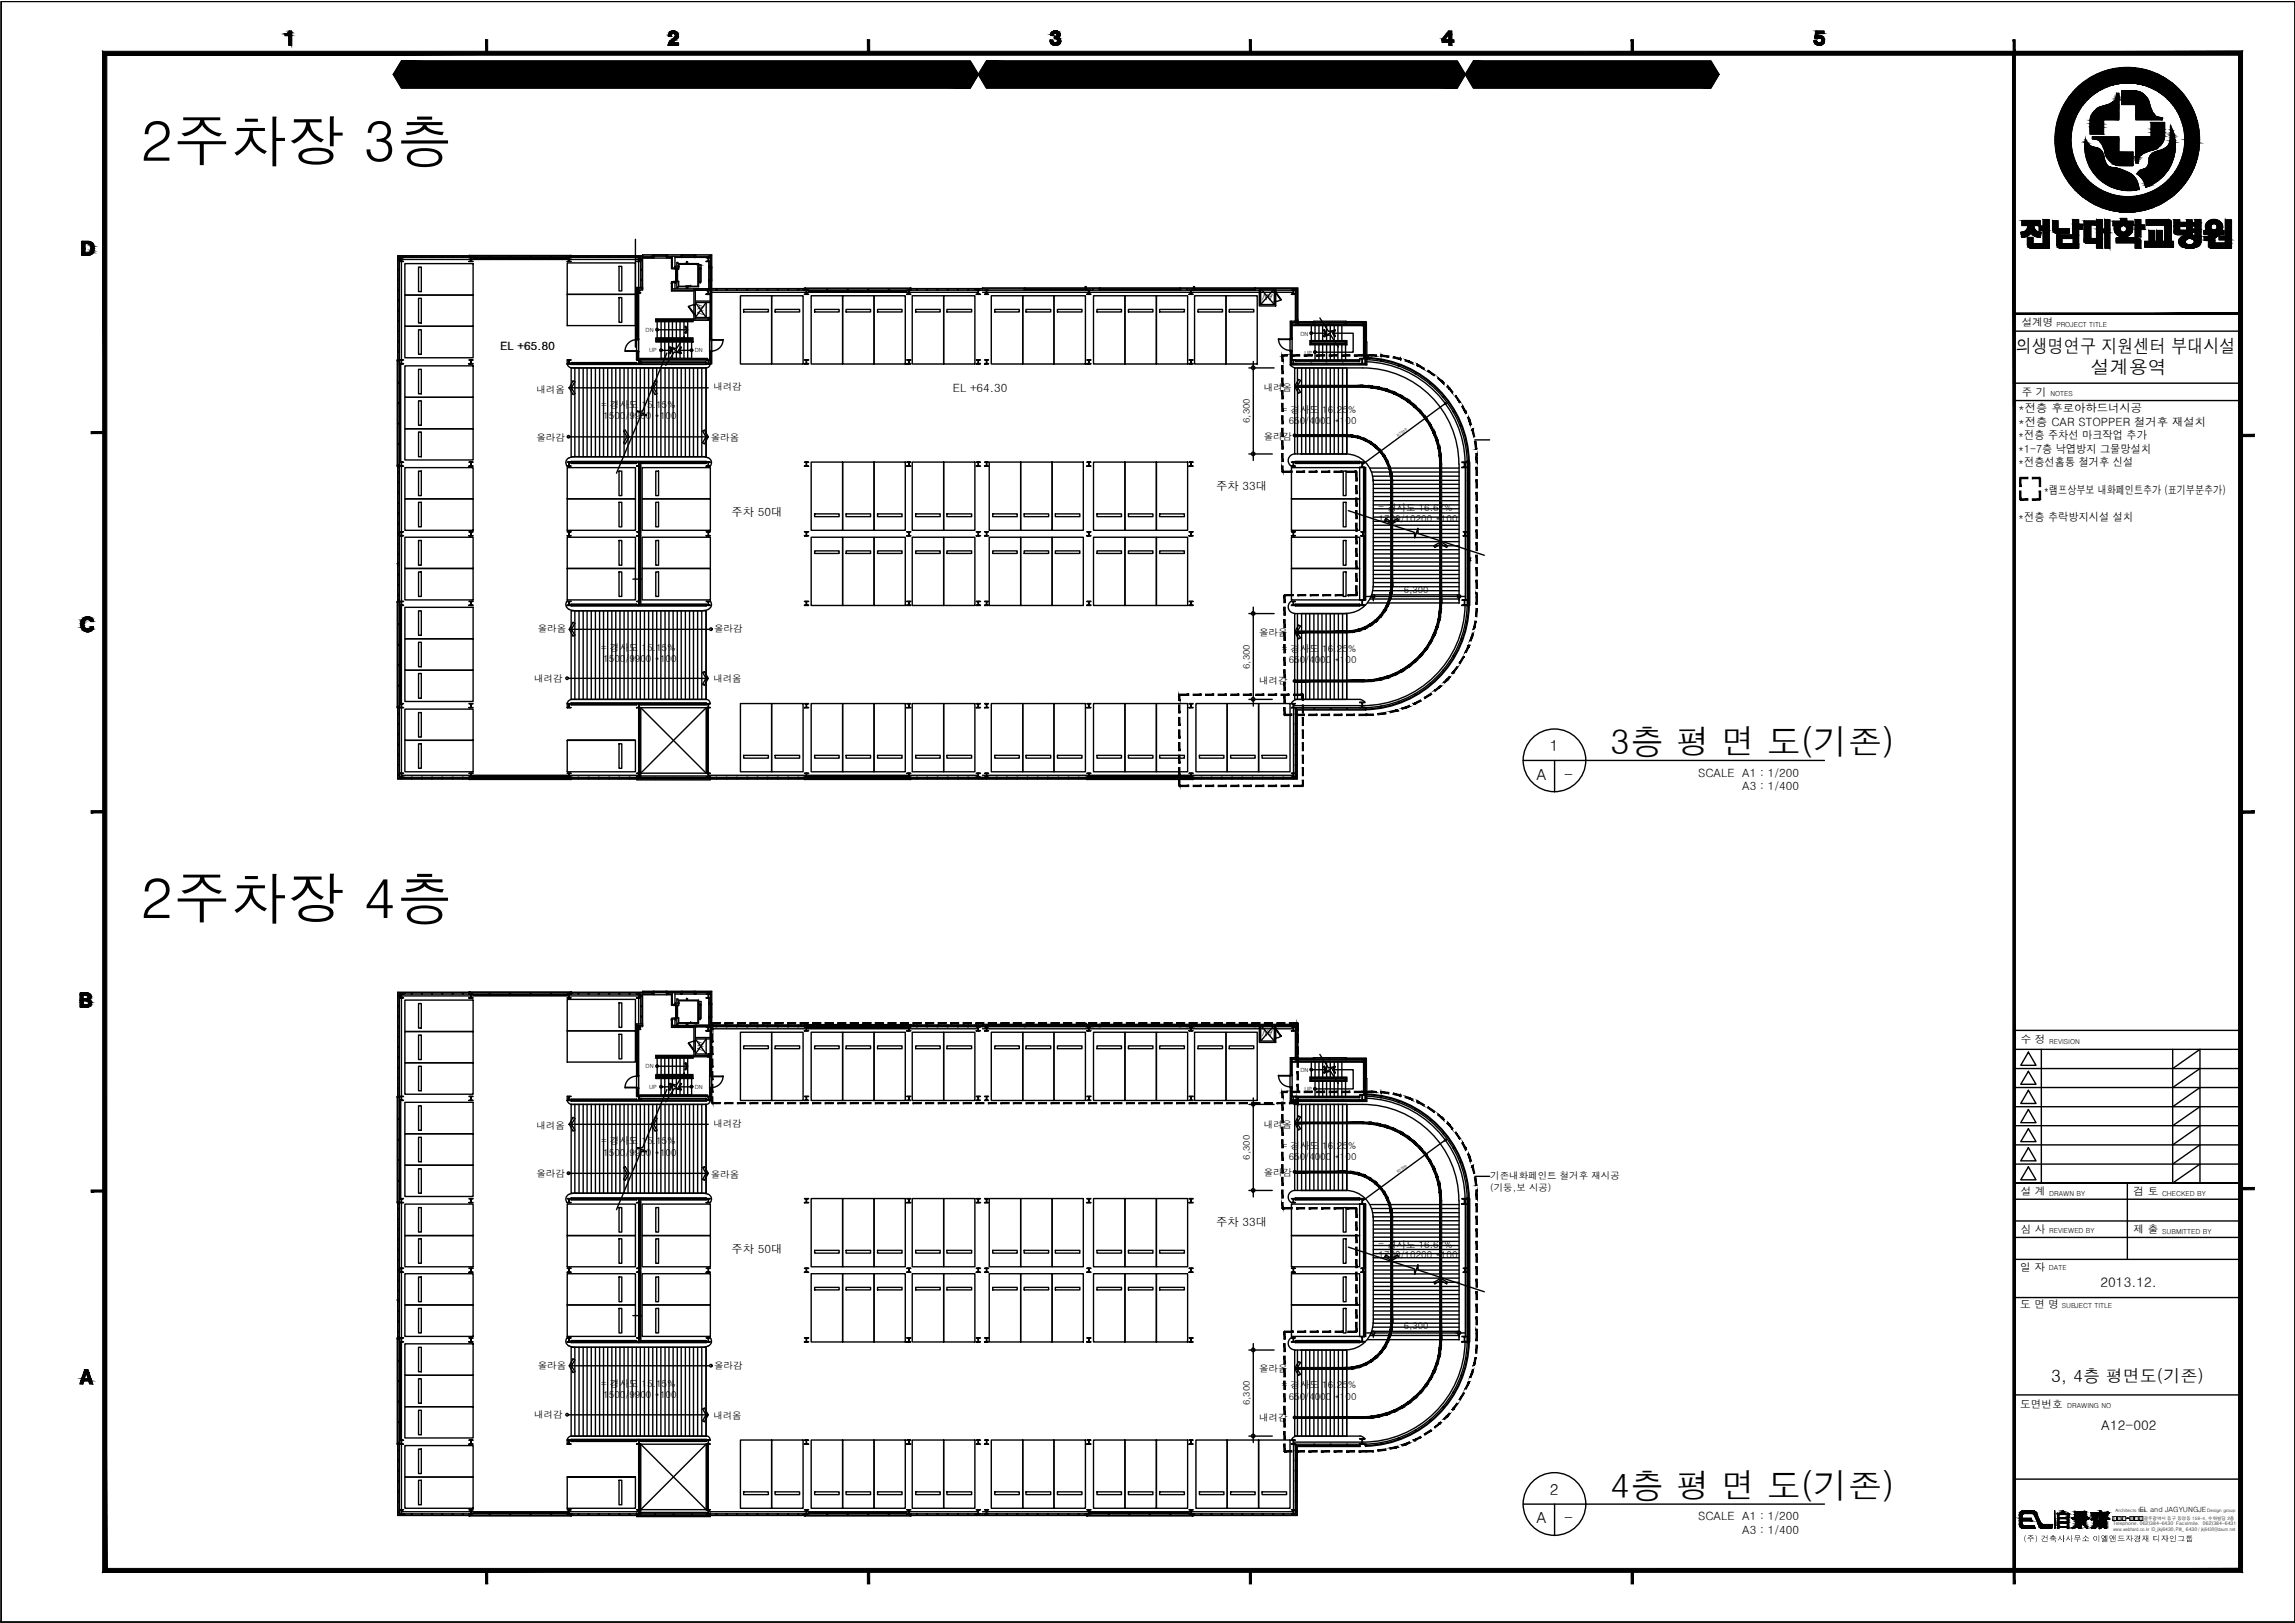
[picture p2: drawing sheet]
<svg xmlns="http://www.w3.org/2000/svg" width="420mm" height="297mm" viewBox="0 0 420 297" stroke-linecap="round" stroke-linejoin="round" font-family="sans-serif">
<defs><g id="words">
<g font-size="10.4">
<text x="25.7" y="29.6">2주차장 3층</text>
<text x="25.7" y="168.2">2주차장 4층</text>
</g>
<g font-size="6.2">
<text x="294.8" y="138">3층 평 면 도(기존)</text>
<text x="294.8" y="274.1">4층 평 면 도(기존)</text>
</g>
<g font-size="3.5">
<text x="369" y="64.6">의생명연구 지원센터 부대시설</text>
<text x="382.8" y="68.5">설계용역</text>
</g>
<text font-size="3.1" x="375.5" y="252.8">3, 4층 평면도(기존)</text>
<g font-size="2.8">
<text x="283.8" y="137.5">1</text>
<text x="281.3" y="142.7">A</text>
<text x="286.4" y="142.7">-</text>
<text x="283.8" y="273.6">2</text>
<text x="281.3" y="278.8">A</text>
<text x="286.4" y="278.8">-</text>
</g>
<g font-size="2.6">
<text x="381.6" y="17.9" transform="rotate(-37 381.6 17.9)">전</text>
<text x="383.7" y="16.4" transform="rotate(-28 383.7 16.4)">남</text>
<text x="385.9" y="15.4" transform="rotate(-13 385.9 15.4)">대</text>
<text x="388.3" y="14.8">학</text>
<text x="391.2" y="14.8" transform="rotate(12 391.2 14.8)">교</text>
<text x="393.5" y="15.4" transform="rotate(27 393.5 15.4)">병</text>
<text x="395.9" y="16.6" transform="rotate(42 395.9 16.6)">원</text>
<text x="377.6" y="21.8" transform="rotate(110 377.6 21.8)">O</text>
<text x="378" y="20.2" transform="rotate(109 378 20.2)">H</text>
<text x="379.1" y="18.4" transform="rotate(129 379.1 18.4)">C</text>
<text x="400.8" y="19.3" transform="rotate(-128 400.8 19.3)">L</text>
<text x="401.7" y="21.1" transform="rotate(-119 401.7 21.1)">A</text>
<text x="402" y="22.4" transform="rotate(-104 402 22.4)">T</text>
<text x="377" y="27.7" transform="rotate(70 377 27.7)">A</text>
<text x="377.4" y="29.4" transform="rotate(62 377.4 29.4)">M</text>
<text x="401.9" y="28.4" transform="rotate(-75 401.9 28.4)">O</text>
<text x="402.4" y="24.9" transform="rotate(-94 402.4 24.9)">P</text>
<text x="378.6" y="32.1" transform="rotate(53 378.6 32.1)">N</text>
<text x="379.6" y="33.7" transform="rotate(43 379.6 33.7)">A</text>
<text x="380.9" y="34.9" transform="rotate(36 380.9 34.9)">TO</text>
<text x="398" y="35.2" transform="rotate(-47 398 35.2)">SI</text>
<text x="399.6" y="33.5" transform="rotate(-56 399.6 33.5)">T</text>
<text x="400.3" y="32.5" transform="rotate(-58 400.3 32.5)">Y</text>
<text x="401.5" y="30.3" transform="rotate(-74 401.5 30.3)">H</text>
<text x="384" y="37" transform="rotate(27 384 37)">N</text>
<text x="385.7" y="37.9" transform="rotate(10 385.7 37.9)">A</text>
<text x="391" y="38.2" transform="rotate(-9 391 38.2)">N</text>
<text x="393.6" y="37.7" transform="rotate(-20 393.6 37.7)">V</text>
<text x="395" y="37.1" transform="rotate(-29 395 37.1)">E</text>
<text x="396.5" y="36.2" transform="rotate(-37 396.5 36.2)">R</text>
</g>
<g font-size="2.4">
<text x="384.6" y="235.5">2013.12.</text>
<text x="384.7" y="261.7">A12-002</text>
</g>
<g font-size="2.1">
<text x="91.6" y="64">EL +65.80</text>
<text x="174.5" y="71.8">EL +64.30</text>
<text x="369.5" y="75.4">*전층 후로아하드너시공</text>
<text x="369.5" y="77.9">*전층 CAR STOPPER 철거후 재설치</text>
<text x="369.5" y="80.4">*전층 주차선 마크작업 추가</text>
<text x="369.5" y="82.9">*1-7층 낙엽방지 그물망설치</text>
<text x="222.6" y="89.6">주차 33대</text>
<text x="369.5" y="85.4">*전층선홈통 철거후 신설</text>
<text x="133.9" y="94.5">주차 50대</text>
<text x="369.5" y="95.4">*전층 추락방지시설 설치</text>
<text x="374.2" y="90.3">*램프상부보 내화페인트추가 (표기부분추가)</text>
<text x="310.9" y="142.1">SCALE A1 : 1/200</text>
<text x="318.9" y="144.6">A3 : 1/400</text>
<text x="222.6" y="224.4">주차 33대</text>
<text x="133.9" y="229.3">주차 50대</text>
<text x="310.9" y="278.2">SCALE A1 : 1/200</text>
<text x="318.9" y="280.7">A3 : 1/400</text>
</g>
<g font-size="1.9">
<text x="370.1" y="59.7">설계명</text>
<text x="370.1" y="72.5">주 기</text>
<text x="370" y="191">수 정</text>
<text x="370" y="218.7">설 계</text>
<text x="390.6" y="218.7">검 토</text>
<text x="370" y="225.6">심 사</text>
<text x="390.6" y="225.7">제 출</text>
<text x="369.9" y="232.6">일 자</text>
<text x="369.9" y="239.4">도 면 명</text>
<text x="369.9" y="257.6">도면번호</text>
</g>
<g font-size="1.7">
<text x="98.2" y="71.9">내려옴</text>
<text x="130.6" y="71.4">내려감</text>
<text x="231.4" y="71.6">내려옴</text>
<text x="110.1" y="74.6">= 경사도 15.15%</text>
<text x="110.4" y="76.7">1500/9900 *100</text>
<text x="228.8" y="77.5" transform="rotate(-90 228.8 77.5)">6,300</text>
<text x="234.7" y="75.5">= 경사도 16.25%</text>
<text x="235.9" y="77.6">650/4000 *100</text>
<text x="98.2" y="80.6">올라감</text>
<text x="130.1" y="80.7">올라옴</text>
<text x="231.4" y="80.5">올라감</text>
<text x="252.3" y="93.6">= 경사도 16.67%</text>
<text x="252.4" y="95.4">1700/10200 *100</text>
<text x="257" y="108.5">6,300</text>
<text x="98.5" y="115.7">올라옴</text>
<text x="110.1" y="119.1">= 경사도 15.15%</text>
<text x="130.7" y="115.7">올라감</text>
<text x="230.5" y="116.4">올라옴</text>
<text x="234.7" y="119.3">= 경사도 16.25%</text>
<text x="97.8" y="124.8">내려감</text>
<text x="110.4" y="121.1">1500/9900 *100</text>
<text x="130.6" y="124.8">내려옴</text>
<text x="228.8" y="122.4" transform="rotate(-90 228.8 122.4)">6,300</text>
<text x="230.5" y="125.3">내려감</text>
<text x="235.9" y="121.4">650/4000 *100</text>
<text x="98.2" y="206.7">내려옴</text>
<text x="110.1" y="209.4">= 경사도 15.15%</text>
<text x="130.6" y="206.2">내려감</text>
<text x="231.4" y="206.4">내려옴</text>
<text x="98.2" y="215.4">올라감</text>
<text x="110.4" y="211.5">1500/9900 *100</text>
<text x="130.1" y="215.5">올라옴</text>
<text x="228.8" y="212.2" transform="rotate(-90 228.8 212.2)">6,300</text>
<text x="231.4" y="215.3">올라감</text>
<text x="234.7" y="210.3">= 경사도 16.25%</text>
<text x="235.9" y="212.4">650/4000 *100</text>
<text x="272.8" y="215.8">기존내화페인트 철거후 재시공</text>
<text x="272.8" y="218">(기둥,보 시공)</text>
<text x="252.3" y="228.4">= 경사도 16.67%</text>
<text x="252.4" y="230.2">1700/10200 *100</text>
<text x="257" y="243.3">6,300</text>
<text x="98.5" y="250.6">올라옴</text>
<text x="130.7" y="250.5">올라감</text>
<text x="230.5" y="251.1">올라옴</text>
<text x="110.1" y="253.9">= 경사도 15.15%</text>
<text x="110.4" y="255.9">1500/9900 *100</text>
<text x="228.8" y="257.2" transform="rotate(-90 228.8 257.2)">6,300</text>
<text x="234.7" y="254.1">= 경사도 16.25%</text>
<text x="235.9" y="256.2">650/4000 *100</text>
<text x="97.8" y="259.6">내려감</text>
<text x="130.6" y="259.6">내려옴</text>
<text x="230.5" y="260">내려감</text>
</g>
<g font-size="1.6">
<text x="233" y="53.8" transform="rotate(180 233 53.8)">AV</text>
<text x="127.7" y="55.7" transform="rotate(90 127.7 55.7)">AV</text>
<text x="127.7" y="190.5" transform="rotate(90 127.7 190.5)">AV</text>
<text x="233" y="188.6" transform="rotate(180 233 188.6)">AV</text>
</g>
<text font-size="1.5" x="370.5" y="282.1">(주) 건축사사무소 이엘앤드자경재 디자인그룹</text>
<g font-size="1.3">
<text x="376.5" y="59.8">PROJECT TITLE</text>
<text x="375.4" y="72.5">NOTES</text>
<text x="375.2" y="218.8">DRAWN BY</text>
<text x="395.8" y="218.8">CHECKED BY</text>
<text x="375.2" y="225.7">REVIEWED BY</text>
<text x="395.8" y="225.8">SUBMITTED BY</text>
<text x="375.1" y="232.5">DATE</text>
<text x="377.4" y="239.4">SUBJECT TITLE</text>
<text x="378.5" y="257.6">DRAWING NO</text>
<text x="391.7" y="276.8">EL and JAGYUNGJE</text>
</g>
<text font-size="1.2" x="375.2" y="191">REVISION</text>
<g font-size="1">
<text x="118.2" y="60.7">DN</text>
<text x="118.8" y="64.5">UP</text>
<text x="127.2" y="64.5">DN</text>
<text x="238.1" y="61.4">DN</text>
<text x="238.8" y="64.9">UP</text>
<text x="118.2" y="195.5">DN</text>
<text x="238.1" y="196.2">DN</text>
<text x="118.8" y="199.3">UP</text>
<text x="127.2" y="199.2">DN</text>
<text x="238.8" y="199.7">UP</text>
</g>
<g font-size=".9">
<text x="386.8" y="279.2">Telephone. 062)384-6430 Facsimile. 062)384-6431</text>
<text x="386.8" y="280.2">www.webhard.co.kr ID_jkj6430,PW_ 6430/ jkj6430@daum.net</text>
</g>
<g font-size=".8">
<text x="387.3" y="276.8">Architects firm</text>
<text x="404.1" y="276.8">Design group</text>
</g>
<g font-size=".7">
<text x="256" y="79.9" transform="rotate(-36 256 79.9)">R7500</text>
<text x="256" y="214.7" transform="rotate(-36 256 214.7)">R7500</text>
<text x="386.9" y="278.2">5</text>
<text x="387.8" y="278.2">0</text>
<text x="388.6" y="278.2">1</text>
<text x="390" y="278.2">8</text>
<text x="390.9" y="278.2">1</text>
<text x="391.8" y="278.2">4 광주광역시 동구 동명동 158-4, 수하빌딩 2층</text>
</g>
</g></defs>
<!-- layer: w2 -->
<g fill="none" stroke="#000" stroke-width=".25">
<path d="M19.2 9.8h349.5v277.6h-349.5zM73.1 47.1h.8l-.4 .1v.6l.4 .1h-.8l.4-.1v-.6zM85.9 47.1h.7l-.4 .1v.6l.4 .1h-.7l.3-.1v-.6zM103.8 47.1h.8l-.4 .1v.6l.4 .1h-.8l.4-.1v-.6zM116.5 47.1h.8l-.3 .1v.6l.3 .1h-.8l.4-.1v-.6zM116.5 52.6h1.1v.3h-1.1M116.8 53.1h.5l-.2 .1v.4h.2h-.5h.3v-.4zM117.6 46.6h2v.3h-2zM122.1 46.6h2.7v.3h-2.7zM123.1 53.1h6.9M123.1 46.9v2.2h.6M123.6 46.9v2.2"/>
<path d="M123.6 51.7v1.2M123.7 51.7h-.6v1.2h6.9M127 52.9v5.7h3M127.3 46.6h3v2.3h-.3v-2h-2.7zM127.3 53.1v2h2.7v7v-10.7h.3v10.7M129.3 53.1h.7l-.3 .1v.6l.3 .1h-.7l.4-.1v-.6zM129.3 47.1h.7l-.3 .1v.6l.3 .1h-.7l.4-.1v-.6zM129.5 58.1h.5l-.2 .1v.4h.2h-.5h.3v-.4zM130 55.4h-2.7v3h2.5M147.3 53.1h.7l-.3 .1v.6l.3 .1h-.7l.3-.1v-.6zM166 53.1h.8l-.4 .1v.6l.4 .1h-.8l.4-.1v-.6zM178.7 53.1h.8l-.4 .1v.6l.4 .1h-.8l.4-.1v-.6z"/>
<path d="M180.3 53.1h.7l-.4 .1v.6l.4 .1h-.7l.3-.1v-.6zM199 53.1h.7l-.4 .1v.6l.4 .1h-.7l.3-.1v-.6zM217.7 53.1h.7l-.3 .1v.6l.3 .1h-.7l.4-.1v-.6zM230.5 52.9h3.1v3.1h-3.1zM230.8 52.9h2.5v2.8h-2.5zM236.4 53.1h.8l-.4 .1v.6l.4 .1h-.8l.4-.1v-.6zM249.4 59.1h.5l-.2 .1v.3l.2 .1h-.5l.2-.1v-.3zM73.1 65.9h.8h-.4v.6l.4 .1h-.8l.4-.1v-.6zM85.9 65.9h.7h-.4v.6l.4 .1h-.7l.3-.1v-.6zM103.8 65.9h.8h-.4v.6l.4 .1h-.8l.4-.1v-.6zM116.5 65.9h.8h-.3v.6l.3 .1h-.8l.4-.1v-.6zM116.5 62.1v-9.2h.3v9.2"/>
<path d="M116.5 64.3v1.6h.3v-1.6M129.3 65.9h.7h-.3v.6l.3 .1h-.7l.4-.1v-.6zM130.3 64.3v2.3h-.3v-2.3v2.3M147.3 65.9h.7h-.3v.6l.3 .1h-.7l.3-.1v-.6zM166 65.9h.8h-.4v.6l.4 .1h-.8l.4-.1v-.6zM178.7 65.9h.8h-.4v.6l.4 .1h-.8l.4-.1v-.6zM180.3 65.9h.7h-.4v.6l.4 .1h-.7l.3-.1v-.6zM199 65.9h.7h-.4v.6l.4 .1h-.7l.3-.1v-.6zM217.7 65.9h.7h-.3v.6l.3 .1h-.7l.4-.1v-.6zM236.4 65.9h.8h-.4v.6l.4 .1h-.8l.4-.1v-.6zM248.9 65.6h1h-.5v.9l.5 .1h-1l.5-.1v-.9zM73.1 97.3h.8l-.4 .1v.6l.4 .1h-.8l.4-.1v-.6z"/>
<path d="M73.1 84.6h.8h-.4v.7h.4h-.8h.4v-.7zM85.9 97.3h.7l-.4 .1v.6l.4 .1h-.7l.3-.1v-.6zM85.9 84.6h.7h-.4v.7h.4h-.7h.3v-.7zM103.8 97.3h.8l-.4 .1v.6l.4 .1h-.8l.4-.1v-.6zM103.8 84.6h.8h-.4v.7h.4h-.8h.4v-.7zM116.5 97.3h.8l-.3 .1v.6l.3 .1h-.8l.4-.1v-.6zM116.5 84.6h.8h-.3v.7h.3h-.8h.4v-.7zM129.3 97.3h.7l-.3 .1v.6l.3 .1h-.7l.4-.1v-.6zM129.3 84.6h.7h-.3v.7h.3h-.7h.4v-.7zM147.3 97.3h.7l-.3 .1v.6l.3 .1h-.7l.3-.1v-.6zM147.3 84.6h.7h-.3v.7h.3h-.7h.3v-.7zM166 97.3h.8l-.4 .1v.6l.4 .1h-.8l.4-.1v-.6z"/>
<path d="M166 84.6h.8h-.4v.7h.4h-.8h.4v-.7zM178.7 97.3h.8l-.4 .1v.6l.4 .1h-.8l.4-.1v-.6zM178.7 84.6h.8h-.4v.7h.4h-.8h.4v-.7zM180.3 97.3h.7l-.4 .1v.6l.4 .1h-.7l.3-.1v-.6zM180.3 84.6h.7h-.4v.7h.4h-.7h.3v-.7zM199 97.3h.7l-.4 .1v.6l.4 .1h-.7l.3-.1v-.6zM199 84.6h.7h-.4v.7h.4h-.7h.3v-.7zM217.7 97.3h.7l-.3 .1v.6l.3 .1h-.7l.4-.1v-.6zM217.7 84.6h.7h-.3v.7h.3h-.7h.4v-.7zM236.4 97.3h.8l-.4 .1v.6l.4 .1h-.8l.4-.1v-.6zM236.4 84.6h.8h-.4v.7h.4h-.8h.4v-.7zM248.9 84.6h1l-.5 .1v.8l.5 .1h-1l.5-.1v-.8z"/>
<path d="M249.1 97.3h.8l-.3 .1v.6l.3 .1h-.8l.4-.1v-.6zM267.6 84.6h1l-.5 .1v.8l.5 .1h-1l.5-.1v-.8zM267.9 97.3h.7l-.3 .1v.6l.3 .1h-.7l.3-.1v-.6zM73.1 110.1h.8h-.4v.6l.4 .1h-.8l.4-.1v-.6zM85.9 110.1h.7h-.4v.6l.4 .1h-.7l.3-.1v-.6zM103.8 110.1h.8h-.4v.6l.4 .1h-.8l.4-.1v-.6zM116.5 110.1h.8h-.3v.6l.3 .1h-.8l.4-.1v-.6zM129.3 110.1h.7h-.3v.6l.3 .1h-.7l.4-.1v-.6zM147.3 110.1h.7h-.3v.6l.3 .1h-.7l.3-.1v-.6zM166 110.1h.8h-.4v.6l.4 .1h-.8l.4-.1v-.6zM178.7 110.1h.8h-.4v.6l.4 .1h-.8l.4-.1v-.6zM180.3 110.1h.7h-.4v.6l.4 .1h-.7l.3-.1v-.6z"/>
<path d="M199 110.1h.7h-.4v.6l.4 .1h-.7l.3-.1v-.6zM217.7 110.1h.7h-.3v.6l.3 .1h-.7l.4-.1v-.6zM236.4 110.1h.8h-.4v.6l.4 .1h-.8l.4-.1v-.6zM248.9 109.8h1h-.5v.9l.5 .1h-1l.5-.1v-.9zM267.6 109.8h1h-.5v.9l.5 .1h-1l.5-.1v-.9zM73.1 128.8h.8h-.4v.7h.4h-.8h.4v-.7zM85.9 128.8h.7h-.4v.7h.4h-.7h.3v-.7zM103.8 128.8h.8h-.4v.7h.4h-.8h.4v-.7zM116.5 128.8h.8h-.3v.7h.3h-.8h.4v-.7zM129.3 128.8h.7h-.3v.7h.3h-.7h.4v-.7zM147.3 128.8h.7h-.3v.7h.3h-.7h.3v-.7zM166 128.8h.8h-.4v.7h.4h-.8h.4v-.7z"/>
<path d="M178.7 128.8h.8h-.4v.7h.4h-.8h.4v-.7zM180.3 128.8h.7h-.4v.7h.4h-.7h.3v-.7zM199 128.8h.7h-.4v.7h.4h-.7h.3v-.7zM217.7 128.8h.7h-.3v.7h.3h-.7h.4v-.7zM236.4 128.8h.8h-.4v.7h.4h-.8h.4v-.7zM248.9 128.5h1l-.5 .1v.8l.5 .1h-1l.5-.1v-.8zM73.1 141.5h.8h-.4v.7l.4 .1h-.8l.4-.1v-.7zM85.9 141.5h.7h-.4v.7l.4 .1h-.7l.3-.1v-.7zM103.8 141.5h.8h-.4v.7l.4 .1h-.8l.4-.1v-.7zM116.5 141.5h.8h-.3v.7l.3 .1h-.8l.4-.1v-.7zM129.3 141.5h.7h-.3v.7l.3 .1h-.7l.4-.1v-.7zM147.3 141.5h.7h-.3v.7l.3 .1h-.7l.3-.1v-.7z"/>
<path d="M166 141.5h.8h-.4v.7l.4 .1h-.8l.4-.1v-.7zM178.7 141.5h.8h-.4v.7l.4 .1h-.8l.4-.1v-.7zM180.3 141.5h.7h-.4v.7l.4 .1h-.7l.3-.1v-.7zM199 141.5h.7h-.4v.7l.4 .1h-.7l.3-.1v-.7zM217.7 141.5h.7h-.3v.7l.3 .1h-.7l.4-.1v-.7zM236.4 141.5h.8h-.4v.7l.4 .1h-.8l.4-.1v-.7zM73.1 181.9h.8l-.4 .1v.6l.4 .1h-.8l.4-.1v-.6zM85.9 181.9h.7l-.4 .1v.6l.4 .1h-.7l.3-.1v-.6zM103.8 181.9h.8l-.4 .1v.6l.4 .1h-.8l.4-.1v-.6zM116.5 181.9h.8l-.3 .1v.6l.3 .1h-.8l.4-.1v-.6zM116.5 196.9v-9.3h.3v9.3M116.5 199.2v1.4h.3v-1.4"/>
<path d="M116.5 187.4h1.1v.2h-1.1M116.8 187.9h.5h-.2v.5h.2h-.5h.3v-.5zM117.6 181.4h2v.3h-2zM122.1 181.4h2.7v.3h-2.7zM123.1 181.7v2.1h.6M123.1 187.9h6.9M123.6 181.7v2.1M123.6 186.5v1.1M123.7 186.5h-.6v1.1h6.9M127 187.6v5.8h3M127.3 181.4h3v2.3h-.3v-2h-2.7zM127.3 187.9v2h2.7v7v-10.7h.3v10.7"/>
<path d="M129.3 187.9h.7h-.3v.7l.3 .1h-.7l.4-.1v-.7zM129.3 181.9h.7l-.3 .1v.6l.3 .1h-.7l.4-.1v-.6zM129.5 192.9h.5h-.2v.5h.2h-.5h.3v-.5zM130 190.1h-2.7v3.1h2.5M130.3 199.2v2.2h-.3v-2.2v2.2M147.3 187.9h.7h-.3v.7l.3 .1h-.7l.3-.1v-.7zM166 187.9h.8h-.4v.7l.4 .1h-.8l.4-.1v-.7zM178.7 187.9h.8h-.4v.7l.4 .1h-.8l.4-.1v-.7zM180.3 187.9h.7h-.4v.7l.4 .1h-.7l.3-.1v-.7zM199 187.9h.7h-.4v.7l.4 .1h-.7l.3-.1v-.7zM217.7 187.9h.7h-.3v.7l.3 .1h-.7l.4-.1v-.7zM230.5 187.6h3.1v3.2h-3.1z"/>
<path d="M230.8 187.6h2.5v2.9h-2.5zM236.4 187.9h.8h-.4v.7l.4 .1h-.8l.4-.1v-.7zM249.4 193.9h.5l-.2 .1v.3l.2 .1h-.5l.2-.1v-.3zM73.1 219.4h.8h-.4v.7h.4h-.8h.4v-.7zM73.1 200.6h.8l-.4 .1v.7h.4h-.8h.4v-.7zM85.9 219.4h.7h-.4v.7h.4h-.7h.3v-.7zM85.9 200.6h.7l-.4 .1v.7h.4h-.7h.3v-.7zM103.8 219.4h.8h-.4v.7h.4h-.8h.4v-.7zM103.8 200.6h.8l-.4 .1v.7h.4h-.8h.4v-.7zM116.5 219.4h.8h-.3v.7h.3h-.8h.4v-.7zM116.5 200.6h.8l-.3 .1v.7h.3h-.8h.4v-.7zM129.3 219.4h.7h-.3v.7h.3h-.7h.4v-.7z"/>
<path d="M129.3 200.6h.7l-.3 .1v.7h.3h-.7h.4v-.7zM147.3 219.4h.7h-.3v.7h.3h-.7h.3v-.7zM147.3 200.6h.7l-.3 .1v.7h.3h-.7h.3v-.7zM166 219.4h.8h-.4v.7h.4h-.8h.4v-.7zM166 200.6h.8l-.4 .1v.7h.4h-.8h.4v-.7zM178.7 219.4h.8h-.4v.7h.4h-.8h.4v-.7zM178.7 200.6h.8l-.4 .1v.7h.4h-.8h.4v-.7zM180.3 219.4h.7h-.4v.7h.4h-.7h.3v-.7zM180.3 200.6h.7l-.4 .1v.7h.4h-.7h.3v-.7zM199 219.4h.7h-.4v.7h.4h-.7h.3v-.7zM199 200.6h.7l-.4 .1v.7h.4h-.7h.3v-.7zM217.7 219.4h.7h-.3v.7h.3h-.7h.4v-.7z"/>
<path d="M217.7 200.6h.7l-.3 .1v.7h.3h-.7h.4v-.7zM236.4 219.4h.8h-.4v.7h.4h-.8h.4v-.7zM236.4 200.6h.8l-.4 .1v.7h.4h-.8h.4v-.7zM248.9 219.4h1h-.5v.9l.5 .1h-1l.5-.1v-.9zM248.9 200.4h1h-.5v.9l.5 .1h-1l.5-.1v-.9zM267.6 219.4h1h-.5v.9l.5 .1h-1l.5-.1v-.9zM73.1 232.1h.8h-.4v.7l.4 .1h-.8l.4-.1v-.7zM85.9 232.1h.7h-.4v.7l.4 .1h-.7l.3-.1v-.7zM103.8 232.1h.8h-.4v.7l.4 .1h-.8l.4-.1v-.7zM116.5 232.1h.8h-.3v.7l.3 .1h-.8l.4-.1v-.7zM129.3 232.1h.7h-.3v.7l.3 .1h-.7l.4-.1v-.7zM147.3 232.1h.7h-.3v.7l.3 .1h-.7l.3-.1v-.7z"/>
<path d="M166 232.1h.8h-.4v.7l.4 .1h-.8l.4-.1v-.7zM178.7 232.1h.8h-.4v.7l.4 .1h-.8l.4-.1v-.7zM180.3 232.1h.7h-.4v.7l.4 .1h-.7l.3-.1v-.7zM199 232.1h.7h-.4v.7l.4 .1h-.7l.3-.1v-.7zM217.7 232.1h.7h-.3v.7l.3 .1h-.7l.4-.1v-.7zM236.4 232.1h.8h-.4v.7l.4 .1h-.8l.4-.1v-.7zM249.1 232.1h.8h-.3v.7l.3 .1h-.8l.4-.1v-.7zM267.9 232.1h.7h-.3v.7l.3 .1h-.7l.3-.1v-.7zM73.1 244.8h.8l-.4 .1v.7h.4h-.8h.4v-.7zM85.9 244.8h.7l-.4 .1v.7h.4h-.7h.3v-.7zM103.8 244.8h.8l-.4 .1v.7h.4h-.8h.4v-.7zM116.5 244.8h.8l-.3 .1v.7h.3h-.8h.4v-.7z"/>
<path d="M129.3 244.8h.7l-.3 .1v.7h.3h-.7h.4v-.7zM147.3 244.8h.7l-.3 .1v.7h.3h-.7h.3v-.7zM166 244.8h.8l-.4 .1v.7h.4h-.8h.4v-.7zM178.7 244.8h.8l-.4 .1v.7h.4h-.8h.4v-.7zM180.3 244.8h.7l-.4 .1v.7h.4h-.7h.3v-.7zM199 244.8h.7l-.4 .1v.7h.4h-.7h.3v-.7zM217.7 244.8h.7l-.3 .1v.7h.3h-.7h.4v-.7zM236.4 244.8h.8l-.4 .1v.7h.4h-.8h.4v-.7zM248.9 244.6h1h-.5v.9l.5 .1h-1l.5-.1v-.9zM267.6 244.6h1h-.5v.9l.5 .1h-1l.5-.1v-.9zM73.1 276.3h.8h-.4v.7l.4 .1h-.8l.4-.1v-.7zM73.1 263.6h.8h-.4v.7h.4h-.8h.4v-.7z"/>
<path d="M85.9 263.6h.7h-.4v.7h.4h-.7h.3v-.7zM85.9 276.3h.7h-.4v.7l.4 .1h-.7l.3-.1v-.7zM103.8 263.6h.8h-.4v.7h.4h-.8h.4v-.7zM103.8 276.3h.8h-.4v.7l.4 .1h-.8l.4-.1v-.7zM116.5 263.6h.8h-.3v.7h.3h-.8h.4v-.7zM116.5 276.3h.8h-.3v.7l.3 .1h-.8l.4-.1v-.7zM129.3 263.6h.7h-.3v.7h.3h-.7h.4v-.7zM129.3 276.3h.7h-.3v.7l.3 .1h-.7l.4-.1v-.7zM147.3 263.6h.7h-.3v.7h.3h-.7h.3v-.7zM147.3 276.3h.7h-.3v.7l.3 .1h-.7l.3-.1v-.7zM166 263.6h.8h-.4v.7h.4h-.8h.4v-.7zM166 276.3h.8h-.4v.7l.4 .1h-.8l.4-.1v-.7z"/>
<path d="M178.7 263.6h.8h-.4v.7h.4h-.8h.4v-.7zM178.7 276.3h.8h-.4v.7l.4 .1h-.8l.4-.1v-.7zM180.3 276.3h.7h-.4v.7l.4 .1h-.7l.3-.1v-.7zM180.3 263.6h.7h-.4v.7h.4h-.7h.3v-.7zM199 276.3h.7h-.4v.7l.4 .1h-.7l.3-.1v-.7zM199 263.6h.7h-.4v.7h.4h-.7h.3v-.7zM217.7 276.3h.7h-.3v.7l.3 .1h-.7l.4-.1v-.7zM217.7 263.6h.7h-.3v.7h.3h-.7h.4v-.7zM236.4 276.3h.8h-.4v.7l.4 .1h-.8l.4-.1v-.7zM236.4 263.6h.8h-.4v.7h.4h-.8h.4v-.7zM248.9 263.3h1l-.5 .1v.9h.5h-1h.5v-.9z"/>
</g>
<!-- layer: title -->
<g fill="none" stroke="#000" stroke-width=".25">
<path d="M278.8 139.2h55.2M284.6 139.2v5.7M278.8 275.3h55.2M284.6 275.3v5.7"/>
<circle cx="284.6" cy="139.2" r="5.7"/>
<circle cx="284.6" cy="275.3" r="5.7"/>
</g>
<!-- layer: CTR -->
<g fill="none" stroke="#000" stroke-width=".25">
<path d="M76.6 48.9h.5v4.5h-.5zM76.6 54.6h.5v4.5h-.5zM113.3 54.5h.5v4.5h-.5zM113.3 48.8h.5v4.4h-.5zM136.1 56.6h4.6v.5h-4.6zM141.9 56.6h4.5v.5h-4.5zM149.1 56.6h4.5v.5h-4.5zM154.9 56.6h4.5v.5h-4.5zM160.7 56.6h4.4v.5h-4.4zM167.6 56.6h4.5v.5h-4.5zM173.4 56.6h4.5v.5h-4.5zM182.1 56.6h4.5v.5h-4.5z"/>
<path d="M187.8 56.6h4.6v.5h-4.6zM193.6 56.6h4.5v.5h-4.5zM200.8 56.6h4.5v.5h-4.5zM206.6 56.6h4.5v.5h-4.5zM212.3 56.6h4.5v.5h-4.5zM219.3 56.6h4.5v.5h-4.5zM225 56.6h4.5v.5h-4.5zM76.6 67.6h.5v4.5h-.5zM76.6 73.3h.5v4.5h-.5zM76.6 79.1h.5v4.5h-.5zM76.6 60.4h.5v4.4h-.5zM103.8 66.6a.95 .95 0 0 0 .8 .7h24.7"/>
<path d="M103.8 65.9v.7M104.6 66.7h24.7M104.6 66.5h11.9M104.6 66.4h11.9M117.1 65.9v-.3h12.4v.3M117.2 65.9v-.2h12.2v.2M117.3 65.9h12M130 66.6l-.2 .5-.5 .2M130 65.9v.7M236.2 66.8l.4 .3 .5 .2M237.4 67.3h12.1M249.5 67.3a17.6 17.6 0 0 1 17.6 17.6"/>
<path d="M76.6 91.9h.5v4.5h-.5zM76.6 86.2h.5v4.5h-.5zM76.6 98.9h.5v4.5h-.5zM104.2 83.8a.95 .95 0 0 0-.4 1.5M104.6 84.4h24.7M104.6 84.7h11.9M104.6 84.8h11.9M105.6 83.6l-1.4 .2M105.6 83.6h23.4a1.07 1.07 0 0 1 1.1 .5 1.07 1.07 0 0 1-.1 1.2M113.3 91.9h.5v4.5h-.5zM113.3 86.2h.5v4.5h-.5zM113.3 98.9h.5v4.5h-.5z"/>
<path d="M117.1 85.3v24.8M117.2 85.3v24.8M117.3 84.7h12M117.3 84.8h12M120.1 91.9h.5v4.5h-.5zM120.1 86.2h.5v4.5h-.5zM120.1 98.9h.5v4.5h-.5zM149.1 94.1h4.5v.5h-4.5zM154.9 94.1h4.5v.5h-4.5zM160.7 94.1h4.4v.5h-4.4zM167.6 94.1h4.5v.5h-4.5zM173.4 94.1h4.5v.5h-4.5z"/>
<path d="M181.7 94.1h4.5v.5h-4.5zM187.5 94.1h4.5v.5h-4.5zM193.2 94.1h4.5v.5h-4.5zM200.8 94.1h4.5v.5h-4.5zM206.6 94.1h4.5v.5h-4.5zM212.3 94.1h4.5v.5h-4.5zM237 83.1a1.21 1.21 0 0 0-1.1 .9 1.21 1.21 0 0 0 .5 1.3M237.2 84.4h11.7M237.2 84.7h11.7M237.2 84.8h11.7M237.2 84.6h11.7M238.1 83.1h8.3a5 5 0 0 1 5 5"/>
<path d="M245.9 98.9h.5v4.5h-.5zM245.9 91.9h.5v4.5h-.5zM245.9 86.2h.5v4.5h-.5zM249.6 85.5v11.9M249.6 98v11.8M249.8 85.5v11.9M249.8 98v11.8M249.9 85.6v24.2M250 85.6v24.2M251.4 87.7v19.6M267.1 84.9v25.5M76.6 111.8h.5v4.5h-.5z"/>
<path d="M76.6 117.5h.5v4.5h-.5zM76.6 104.7h.5v4.5h-.5zM103.8 110a.95 .95 0 0 0 .4 1.5M104.2 111.5l1.4 .3M104.6 110.9h24.7M104.6 110.7h11.9M104.6 110.6h11.9M113.3 104.7h.5v4.5h-.5zM117.3 110.7h12M117.3 110.6h12M120.1 104.7h.5v4.5h-.5zM129.7 111.5l-1.4 .3h-22.7"/>
<path d="M130 110a.95 .95 0 0 1-.3 1.5M149.1 100.8h4.5v.5h-4.5zM154.9 100.8h4.5v.5h-4.5zM160.7 100.8h4.4v.5h-4.4zM167.6 100.8h4.5v.5h-4.5zM173.4 100.8h4.5v.5h-4.5zM181.7 100.8h4.5v.5h-4.5zM187.5 100.8h4.5v.5h-4.5zM193.2 100.8h4.5v.5h-4.5zM200.8 100.8h4.5v.5h-4.5zM206.6 100.8h4.5v.5h-4.5zM212.3 100.8h4.5v.5h-4.5z"/>
<path d="M236.4 110a1.21 1.21 0 0 0-.5 1.4 1.21 1.21 0 0 0 1.1 .9M237.2 110.9h11.7M237.2 110.7h11.7M237.2 110.6h11.7M237.2 110.8h11.7M238.1 112.3h8.3M245.9 104.7h.5v4.5h-.5zM251.4 107.3a5 5 0 0 1-5 5M76.6 123.3h.5v4.5h-.5zM76.6 136.1h.5v4.5h-.5zM76.6 130.4h.5v4.5h-.5zM103.8 135.5h12.5h-12.5"/>
<path d="M103.8 128.8v.7M104.6 128.6h24.7M104.6 128.9h11.9M104.6 129h11.9M113.3 136.1h.5v4.5h-.5zM117.1 129.5v12M117.2 129.5v12M117.3 129.5h12M117.3 128.9h12M117.3 129h12M129.3 128l.5 .2 .2 .6M129.3 128h-24.7a.95 .95 0 0 0-.8 .8"/>
<path d="M129.4 129.5v12M129.5 129.5v12M136.1 138.2h4.6v.6h-4.6zM141.9 138.2h4.5v.6h-4.5zM149.1 138.2h4.5v.6h-4.5zM154.9 138.2h4.5v.6h-4.5zM160.7 138.2h4.4v.6h-4.4zM167.6 138.2h4.5v.6h-4.5zM173.4 138.2h4.5v.6h-4.5zM182.1 138.2h4.5v.6h-4.5zM187.8 138.2h4.6v.6h-4.6zM193.6 138.2h4.5v.6h-4.5z"/>
<path d="M200.8 138.2h4.5v.6h-4.5zM206.6 138.2h4.5v.6h-4.5zM212.3 138.2h4.5v.6h-4.5zM219.6 138.2h4.5v.6h-4.5zM225.3 138.2h4.5v.6h-4.5zM231.1 138.2h4.4v.6h-4.4zM237.4 128a1.33 1.33 0 0 0-1 .8M237.4 128h11.6l.5 .2 .4 .3M76.6 183.7h.5v4.5h-.5zM76.6 189.4h.5v4.5h-.5zM76.6 195.1h.5v4.5h-.5zM113.3 189.3h.5v4.5h-.5z"/>
<path d="M113.3 183.5h.5v4.5h-.5zM136.1 191.4h4.6v.5h-4.6zM141.9 191.4h4.5v.5h-4.5zM149.1 191.4h4.5v.5h-4.5zM154.9 191.4h4.5v.5h-4.5zM160.7 191.4h4.4v.5h-4.4zM167.6 191.4h4.5v.5h-4.5zM173.4 191.4h4.5v.5h-4.5zM182.1 191.4h4.5v.5h-4.5zM187.8 191.4h4.6v.5h-4.6zM193.6 191.4h4.5v.5h-4.5zM200.8 191.4h4.5v.5h-4.5z"/>
<path d="M206.6 191.4h4.5v.5h-4.5zM212.3 191.4h4.5v.5h-4.5zM219.3 191.4h4.5v.5h-4.5zM225 191.4h4.5v.5h-4.5zM76.6 202.4h.5v4.5h-.5zM76.6 208.1h.5v4.5h-.5zM76.6 213.9h.5v4.5h-.5zM103.8 201.4a.95 .95 0 0 0 .8 .7h24.7M103.8 200.6v.8M104.2 218.6a.95 .95 0 0 0-.4 1.5M104.6 219.5h11.9M104.6 219.6h11.9"/>
<path d="M104.6 219.2h24.7M104.6 201.5h24.7M104.6 201.3h11.9M104.6 201.2h11.9M105.6 218.3l-1.4 .3M105.6 218.4h23.4a1.07 1.07 0 0 1 1.1 .5 1.07 1.07 0 0 1-.1 1.2M117.1 200.6v-.2h12.4v.2M117.2 200.6v-.1h12.2v.1M117.3 219.5h12M117.3 219.6h12M117.3 200.6h12M130 201.3l-.2 .6-.5 .2"/>
<path d="M130 200.6v.8M236.2 201.6l.4 .3 .5 .2M237 217.9a1.21 1.21 0 0 0-1.1 .9 1.21 1.21 0 0 0 .5 1.3M237.2 219.4h11.7M237.2 219.5h11.7M237.2 219.6h11.7M237.2 219.2h11.7M237.4 202.1h12.1M238.1 217.9h8.3a5 5 0 0 1 5 4.9M249.5 202.1a17.6 17.6 0 0 1 17.6 17.6M267.1 219.7v25.5M76.6 226.7h.5v4.5h-.5z"/>
<path d="M76.6 221h.5v4.5h-.5zM76.6 239.5h.5v4.5h-.5zM76.6 233.7h.5v4.5h-.5zM113.3 226.7h.5v4.5h-.5zM113.3 221h.5v4.5h-.5zM113.3 239.5h.5v4.5h-.5zM113.3 233.7h.5v4.5h-.5zM117.1 220.1v24.7M117.2 220.1v24.7M120.1 226.7h.5v4.5h-.5zM120.1 221h.5v4.5h-.5zM120.1 239.5h.5v4.5h-.5z"/>
<path d="M120.1 233.7h.5v4.5h-.5zM149.1 228.8h4.5v.5h-4.5zM149.1 235.6h4.5v.5h-4.5zM154.9 228.8h4.5v.5h-4.5zM154.9 235.6h4.5v.5h-4.5zM160.7 228.8h4.4v.5h-4.4zM160.7 235.6h4.4v.5h-4.4zM167.6 228.8h4.5v.5h-4.5zM167.6 235.6h4.5v.5h-4.5zM173.4 228.8h4.5v.5h-4.5zM173.4 235.6h4.5v.5h-4.5zM181.7 235.6h4.5v.5h-4.5z"/>
<path d="M181.7 228.8h4.5v.5h-4.5zM187.5 235.6h4.5v.5h-4.5zM187.5 228.8h4.5v.5h-4.5zM193.2 235.6h4.5v.5h-4.5zM193.2 228.8h4.5v.5h-4.5zM200.8 228.8h4.5v.5h-4.5zM200.8 235.6h4.5v.5h-4.5zM206.6 228.8h4.5v.5h-4.5zM206.6 235.6h4.5v.5h-4.5zM212.3 228.8h4.5v.5h-4.5zM212.3 235.6h4.5v.5h-4.5zM245.9 239.5h.5v4.5h-.5z"/>
<path d="M245.9 233.7h.5v4.5h-.5zM245.9 226.7h.5v4.5h-.5zM245.9 221h.5v4.5h-.5zM249.6 220.3v11.8M249.6 232.8v11.8M249.8 220.3v11.8M249.8 232.8v11.8M249.9 220.4v24.2M250 220.4v24.2M251.4 222.5v19.6M76.6 246.6h.5v4.5h-.5zM76.6 252.3h.5v4.5h-.5z"/>
<path d="M76.6 258.1h.5v4.5h-.5zM103.8 244.8a.95 .95 0 0 0 .4 1.5M104.2 246.3l1.4 .3M104.6 245.5h11.9M104.6 245.3h11.9M104.6 245.7h24.7M117.3 245.5h12M117.3 245.3h12M130 244.8a1.07 1.07 0 0 1 .1 1.2 1.07 1.07 0 0 1-1.1 .5l-23.4 .1M236.4 244.8a1.21 1.21 0 0 0-.5 1.4 1.21 1.21 0 0 0 1.1 .8M237.2 245.6h11.7M237.2 245.5h11.7"/>
<path d="M237.2 245.3h11.7M237.2 245.7h11.7M238.1 247.1h8.3M251.4 242.1a5 5 0 0 1-5 4.9M76.6 270.9h.5v4.5h-.5zM76.6 265.2h.5v4.5h-.5zM103.8 270.3h12.5h-12.5M103.8 263.6v.7M104.6 262.8h24.7M104.6 263.4h24.7M104.6 263.7h11.9M104.6 263.8h11.9"/>
<path d="M104.6 262.8a.95 .95 0 0 0-.8 .8M113.3 270.9h.5v4.5h-.5zM117.1 264.3v12M117.2 264.3v12M117.3 264.3h12M117.3 263.7h12M117.3 263.8h12M129.3 262.8l.5 .2 .2 .6M129.4 264.3v12M129.5 264.3v12M136.1 273h4.6v.5h-4.6zM141.9 273h4.5v.5h-4.5z"/>
<path d="M149.1 273h4.5v.5h-4.5zM154.9 273h4.5v.5h-4.5zM160.7 273h4.4v.5h-4.4zM167.6 273h4.5v.5h-4.5zM173.4 273h4.5v.5h-4.5zM182.1 273h4.5v.5h-4.5zM187.8 273h4.6v.5h-4.6zM193.6 273h4.5v.5h-4.5zM200.8 273h4.5v.5h-4.5zM206.6 273h4.5v.5h-4.5zM212.3 273h4.5v.5h-4.5zM219.6 273h4.5v.5h-4.5z"/>
<path d="M225.3 273h4.5v.5h-4.5zM231.1 273h4.4v.5h-4.4zM237.4 262.8a1.33 1.33 0 0 0-1 .7M237.4 262.8h11.6M249 262.8l.5 .2 .4 .3"/>
</g>
<!-- layer: pk -->
<g fill="none" stroke="#000" stroke-width=".25">
<path d="M74.1 59.7h12.5v5.8h-12.5zM74.1 54h12.5v5.7h-12.5zM74.1 48.2h12.5v5.8h-12.5zM103.8 48.1h12.5v5.8h-12.5zM103.8 53.9h12.5v5.7h-12.5zM135.6 54.1h5.7v12.5h-5.7zM141.3 54.1h5.7v12.5h-5.7zM148.5 54.1h5.8v12.5h-5.8zM154.3 54.1h5.7v12.5h-5.7zM160 54.1h5.7v12.5h-5.7zM167 54.1h5.8v12.5h-5.8zM172.8 54.1h5.7v12.5h-5.7z"/>
<path d="M181.5 54.1h5.7v12.5h-5.7zM187.2 54.1h5.8v12.5h-5.8zM193 54.1h5.7v12.5h-5.7zM200.2 54.1h5.8v12.5h-5.8zM206 54.1h5.7v12.5h-5.7zM211.7 54.1h5.7v12.5h-5.7zM218.7 54.1h5.8v12.5h-5.8zM224.5 54.1h5.7v12.5h-5.7zM74.1 78.5h12.5v5.7h-12.5zM74.1 72.7h12.5v5.8h-12.5zM74.1 67h12.5v5.7h-12.5zM74.1 85.6h12.5v5.7h-12.5z"/>
<path d="M74.1 91.3h12.5v5.8h-12.5zM74.1 98.3h12.5v5.7h-12.5zM103.8 85.6h12.5v5.7h-12.5zM103.8 91.3h12.5v5.8h-12.5zM103.8 98.3h12.5v5.7h-12.5zM117.6 85.6h12.4v5.7h-12.4zM117.6 91.3h12.4v5.8h-12.4zM117.6 98.3h12.4v5.7h-12.4zM148.5 84.6h5.8v12.5h-5.8zM148.5 98.3h5.8v12.5h-5.8zM154.3 84.6h5.7v12.5h-5.7zM154.3 98.3h5.7v12.5h-5.7z"/>
<path d="M160 84.6h5.7v12.5h-5.7zM160 98.3h5.7v12.5h-5.7zM167 84.6h5.8v12.5h-5.8zM167 98.3h5.8v12.5h-5.8zM172.8 84.6h5.7v12.5h-5.7zM172.8 98.3h5.7v12.5h-5.7zM181.1 98.3h5.8v12.5h-5.8zM181.1 84.6h5.8v12.5h-5.8zM186.9 98.3h5.7v12.5h-5.7zM186.9 84.6h5.7v12.5h-5.7zM192.6 98.3h5.7v12.5h-5.7zM192.6 84.6h5.7v12.5h-5.7z"/>
<path d="M200.2 84.6h5.8v12.5h-5.8zM200.2 98.3h5.8v12.5h-5.8zM206 84.6h5.7v12.5h-5.7zM206 98.3h5.7v12.5h-5.7zM211.7 84.6h5.7v12.5h-5.7zM211.7 98.3h5.7v12.5h-5.7zM236.4 98.3h12.5v5.7h-12.5zM236.4 85.6h12.5v5.7h-12.5zM236.4 91.3h12.5v5.8h-12.5zM74.1 116.9h12.5v5.8h-12.5zM74.1 111.2h12.5v5.7h-12.5zM74.1 104h12.5v5.8h-12.5z"/>
<path d="M103.8 104h12.5v5.8h-12.5zM117.6 104h12.4v5.8h-12.4zM236.4 104h12.5v5.8h-12.5zM74.1 122.7h12.5v5.7h-12.5zM74.1 129.8h12.5v5.7h-12.5zM74.1 135.5h12.5v5.8h-12.5zM103.8 135.5h12.5v5.8h-12.5zM135.6 128.8h5.7v12.5h-5.7zM141.3 128.8h5.7v12.5h-5.7zM148.5 128.8h5.8v12.5h-5.8zM154.3 128.8h5.7v12.5h-5.7zM160 128.8h5.7v12.5h-5.7z"/>
<path d="M167 128.8h5.8v12.5h-5.8zM172.8 128.8h5.7v12.5h-5.7zM181.5 128.8h5.7v12.5h-5.7zM187.2 128.8h5.8v12.5h-5.8zM193 128.8h5.7v12.5h-5.7zM200.2 128.8h5.8v12.5h-5.8zM206 128.8h5.7v12.5h-5.7zM211.7 128.8h5.7v12.5h-5.7zM218.9 128.8h5.8v12.5h-5.8zM224.7 128.8h5.7v12.5h-5.7zM230.4 128.8h5.8v12.5h-5.8zM74.1 194.5h12.5v5.8h-12.5z"/>
<path d="M74.1 188.8h12.5v5.7h-12.5zM74.1 183h12.5v5.8h-12.5zM103.8 182.9h12.5v5.8h-12.5zM103.8 188.7h12.5v5.7h-12.5zM135.6 188.9h5.7v12.5h-5.7zM141.3 188.9h5.7v12.5h-5.7zM148.5 188.9h5.8v12.5h-5.8zM154.3 188.9h5.7v12.5h-5.7zM160 188.9h5.7v12.5h-5.7zM167 188.9h5.8v12.5h-5.8zM172.8 188.9h5.7v12.5h-5.7zM181.5 188.9h5.7v12.5h-5.7z"/>
<path d="M187.2 188.9h5.8v12.5h-5.8zM193 188.9h5.7v12.5h-5.7zM200.2 188.9h5.8v12.5h-5.8zM206 188.9h5.7v12.5h-5.7zM211.7 188.9h5.7v12.5h-5.7zM218.7 188.9h5.8v12.5h-5.8zM224.5 188.9h5.7v12.5h-5.7zM74.1 213.3h12.5v5.7h-12.5zM74.1 207.5h12.5v5.8h-12.5zM74.1 201.7h12.5v5.8h-12.5zM148.5 219.4h5.8v12.4h-5.8zM154.3 219.4h5.7v12.4h-5.7z"/>
<path d="M160 219.4h5.7v12.4h-5.7zM167 219.4h5.8v12.4h-5.8zM172.8 219.4h5.7v12.4h-5.7zM181.1 219.4h5.8v12.4h-5.8zM186.9 219.4h5.7v12.4h-5.7zM192.6 219.4h5.7v12.4h-5.7zM200.2 219.4h5.8v12.4h-5.8zM206 219.4h5.7v12.4h-5.7zM211.7 219.4h5.7v12.4h-5.7zM74.1 220.4h12.5v5.7h-12.5zM74.1 226.1h12.5v5.7h-12.5zM74.1 233.1h12.5v5.7h-12.5z"/>
<path d="M74.1 238.8h12.5v5.8h-12.5zM103.8 220.4h12.5v5.7h-12.5zM103.8 226.1h12.5v5.7h-12.5zM103.8 233.1h12.5v5.7h-12.5zM103.8 238.8h12.5v5.8h-12.5zM117.6 220.4h12.4v5.7h-12.4zM117.6 226.1h12.4v5.7h-12.4zM117.6 233.1h12.4v5.7h-12.4zM117.6 238.8h12.4v5.8h-12.4zM148.5 233.1h5.8v12.5h-5.8zM154.3 233.1h5.7v12.5h-5.7zM160 233.1h5.7v12.5h-5.7z"/>
<path d="M167 233.1h5.8v12.5h-5.8zM172.8 233.1h5.7v12.5h-5.7zM181.1 233.1h5.8v12.5h-5.8zM186.9 233.1h5.7v12.5h-5.7zM192.6 233.1h5.7v12.5h-5.7zM200.2 233.1h5.8v12.5h-5.8zM206 233.1h5.7v12.5h-5.7zM211.7 233.1h5.7v12.5h-5.7zM236.4 233.1h12.5v5.7h-12.5zM236.4 238.8h12.5v5.8h-12.5zM236.4 220.4h12.5v5.7h-12.5zM236.4 226.1h12.5v5.7h-12.5z"/>
<path d="M74.1 257.5h12.5v5.7h-12.5zM74.1 251.7h12.5v5.8h-12.5zM74.1 245.9h12.5v5.8h-12.5zM74.1 264.6h12.5v5.7h-12.5zM74.1 270.3h12.5v5.7h-12.5zM103.8 270.3h12.5v5.7h-12.5zM135.6 263.6h5.7v12.4h-5.7zM141.3 263.6h5.7v12.4h-5.7zM148.5 263.6h5.8v12.4h-5.8zM154.3 263.6h5.7v12.4h-5.7zM160 263.6h5.7v12.4h-5.7zM167 263.6h5.8v12.4h-5.8z"/>
<path d="M172.8 263.6h5.7v12.4h-5.7zM181.5 263.6h5.7v12.4h-5.7zM187.2 263.6h5.8v12.4h-5.8zM193 263.6h5.7v12.4h-5.7zM200.2 263.6h5.8v12.4h-5.8zM206 263.6h5.7v12.4h-5.7zM211.7 263.6h5.7v12.4h-5.7zM218.9 263.6h5.8v12.4h-5.8zM224.7 263.6h5.7v12.4h-5.7zM230.4 263.6h5.8v12.4h-5.8z"/>
</g>
<!-- layer: hat -->
<g fill="none" stroke="#000" stroke-width=".25">
<path d="M73 49.3h.1l-.1 .1M73 47.4h.4v.2h-.4M73 51.2h.1l-.1 .1M73 53.1h.1l-.1 .1M73 54.9h.1l-.1 .2M73 56.8h.1l-.1 .1M73 58.7h.1l-.1 .1M73.4 47v.1M73.5 47v.1M75.3 47h.1M77.2 47h.1M79 47h.2"/>
<path d="M80.9 47h.1M82.8 47h.1M84.7 47h.1M86 47.1v-.2h18.4v.2M105.8 47h.2M107.7 47h.1M109.6 47h.1M111.5 47h.1M113.3 47h.2M115.2 47h.1M116.9 47v.1M116.9 53.1v9"/>
<path d="M117 47v.1M117.4 51.2h-.1l.1 .1M117.4 47.4h-.1l.1 .2M117.4 49.3h-.1l.1 .1M117.6 47.1h2M119.7 47.2h2.3M122.3 47.1h.8M123.6 47.1h6.4M127.3 55.4l2 2.7M129.3 55.4l-2 2.7M129.8 47.9v5M129.9 58.6v7.3"/>
<path d="M131.1 53v.1l.1-.1M133 53v.1l.1-.1M134.9 53v.1l.1-.1M136.7 53v.1l.2-.1M138.6 53v.1l.1-.1M140.5 53v.1l.1-.1M142.3 53v.1l.2-.1M144.2 53v.1l.2-.1M146.1 53v.1l.1-.1M147.4 53.1v-.2h19.2v.2M167.8 53v.1l.1-.1M169.7 53v.1l.1-.1"/>
<path d="M171.6 53v.1l.1-.1M173.4 53v.1l.2-.1M175.3 53v.1l.1-.1M177.2 53v.1l.1-.1M179.1 53v.1M179.2 53v.1M230.8 52.9l2.5 2.8M233.3 52.9l-2.5 2.8M73 60.6h.1h-.1M73 62.4h.1l-.1 .2M73 64.3h.1l-.1 .1M73.1 66h-.2v19.1h.2"/>
<path d="M73.1 65.9v19.4M104.6 67.3h24.7v16.3h-24.7zM105.2 67.3v16.3M106 67.3v16.3M106.8 67.3v16.3M107.5 67.3v16.3M108.2 67.3v16.3M109 67.3v16.3M109.8 67.3v16.3M110.5 67.3v16.3M111.3 67.3v16.3M112 67.3v16.3"/>
<path d="M112.7 67.3v16.3M113.5 67.3v16.3M114.3 67.3v16.3M115 67.3v16.3M115.7 67.3v16.3M116.5 67.3v16.3M116.5 64.3v1.6M116.9 64.3v1.6M117.2 67.3v16.3M117.4 66.2h11.8M118 67.3v16.3M118.7 67.3v16.3"/>
<path d="M119.5 67.3v16.3M120.2 67.3v16.3M121 67.3v16.3M121.8 67.3v16.3M122.5 67.3v16.3M123.2 67.3v16.3M124 67.3v16.3M124.7 67.3v16.3M125.5 67.3v16.3M126.2 67.3v16.3M127 67.3v16.3M127.7 67.3v16.3"/>
<path d="M128.5 67.3v16.3M129.2 67.3v16.3M130 65.9v.7M237.5 67.3v15.8M238.3 67.3v15.8M239.1 67.3v15.8M239.8 67.3v15.8M240.5 67.3v15.8M241.3 67.3v15.8M242 67.3v15.8M242.8 67.3v15.8M243.5 67.3v15.8"/>
<path d="M244.3 67.3v15.8M245 67.3v15.8M245.8 67.3v15.8M246.5 67.3v15.8h-9.5v-15.8h9.5v15.8M250.2 65.6a19.4 19.4 0 0 1 18.7 19M73 93.9h.1l-.1 .1M73 92h.1l-.1 .1M73 90.1h.1l-.1 .1M73 88.3h.1l-.1 .1M73 86.4h.1l-.1 .1M73 95.7h.1l-.1 .2M73 97.6h.1l-.1 .1"/>
<path d="M73 99.5h.1l-.1 .1M250.8 85.7h16.3M251.1 86.4h16M251.3 87.2h15.8M251.4 87.9h15.7M251.4 88.6h15.7M251.4 89.4h15.7M251.4 90.2h15.7M251.4 90.9h15.7M251.4 91.6h15.7M251.4 92.4h15.7M251.4 93.1h15.7"/>
<path d="M251.4 93.9h15.7M251.4 94.6h15.7M251.4 95.4h15.7M251.4 96.1h15.7M251.4 96.9h15.7M251.4 97.6h15.7M251.4 98.4h15.7M251.4 99.1h15.7M251.4 99.9h15.7M73 105.1h.1l-.1 .1M73 107h.1l-.1 .1M73 108.9h.1l-.1 .1"/>
<path d="M73 101.4h.1l-.1 .1M73 103.2h.1l-.1 .2M73.1 110.2h-.2v19.1h.2M104.6 111.8h24.7v16.2h-24.7zM105.2 111.8v16.2M106 111.8v16.2M106.8 111.8v16.2M107.5 111.8v16.2M108.2 111.8v16.2M109 111.8v16.2M109.8 111.8v16.2M110.5 111.8v16.2"/>
<path d="M111.3 111.8v16.2M112 111.8v16.2M112.7 111.8v16.2M113.5 111.8v16.2M114.3 111.8v16.2M115 111.8v16.2M115.7 111.8v16.2M116.5 111.8v16.2M117.2 111.8v16.2M118 111.8v16.2M118.7 111.8v16.2M119.5 111.8v16.2"/>
<path d="M120.2 111.8v16.2M121 111.8v16.2M121.8 111.8v16.2M122.5 111.8v16.2M123.2 111.8v16.2M124 111.8v16.2M124.7 111.8v16.2M125.5 111.8v16.2M126.2 111.8v16.2M127 111.8v16.2M127.7 111.8v16.2M128.5 111.8v16.2"/>
<path d="M129.2 111.8v16.2M237 112.3h9.5v15.7h-9.5zM237.5 112.3v15.7M238.3 112.3v15.7M239.1 112.3v15.7M239.8 112.3v15.7M240.5 112.3v15.7M241.3 112.3v15.7M242 112.3v15.7M242.8 112.3v15.7M243.5 112.3v15.7M244.3 112.3v15.7"/>
<path d="M245 112.3v15.7M245.8 112.3v15.7M246.5 112.3v15.7M250.4 110.3h16.7M250.8 109.6h16.3M251.2 108.9h15.9M251.3 108.1h15.8M251.4 101.4h15.7M251.4 100.6h15.7M251.4 102.1h15.7M251.4 102.9h15.7M251.4 103.6h15.7"/>
<path d="M251.4 104.4h15.7M251.4 105.1h15.7M251.4 105.9h15.7M251.4 106.6h15.7M251.4 107.4h15.7M268.9 110.8a19.4 19.4 0 0 1-18.9 19M73 130.6h.1l-.1 .1M73 132.4h.1l-.1 .2M73 134.3h.1l-.1 .1M73 136.2h.1l-.1 .1M73 138.1h.1l-.1 .1M73 139.9h.1l-.1 .2"/>
<path d="M117.3 129.5l12 12h-12l12-12M237.3 130.6h-.1l.1 .1M237.3 136.2h-.1l.1 .1M237.3 138.1h-.1l.1 .1M237.3 139.9h-.1l.1 .2M237.3 132.4h-.1l.1 .2M237.3 134.3h-.1l.1 .1M73 141.8h.1M73 141.9h.1M73.4 142.3v.1M73.5 142.3v.1M75.3 142.4v-.1l.1 .1"/>
<path d="M77.2 142.4v-.1l.1 .1M79 142.4v-.1l.2 .1M80.9 142.4v-.1l.1 .1M82.8 142.4v-.1l.1 .1M84.7 142.4v-.1l.1 .1M86 142.3v.2h18.4v-.2M105.8 142.4v-.1l.2 .1M107.7 142.4v-.1l.1 .1M109.6 142.4v-.1l.1 .1M111.5 142.4v-.1l.1 .1M113.3 142.4v-.1l.2 .1M115.2 142.4v-.1l.1 .1"/>
<path d="M116.5 142.3h13.5M116.7 142.3v.2h13.2v-.2M116.9 142h12.8M131.1 142.4v-.1l.1 .1M133 142.4v-.1l.1 .1M134.9 142.4v-.1l.1 .1M136.7 142.4v-.1l.2 .1M138.6 142.4v-.1l.1 .1M140.5 142.4v-.1l.1 .1M142.3 142.4v-.1l.2 .1M144.2 142.4v-.1l.2 .1M146.1 142.4v-.1l.1 .1"/>
<path d="M147.4 142.3v.2h19.2v-.2M167.8 142.4v-.1l.1 .1M169.7 142.4v-.1l.1 .1M171.6 142.4v-.1l.1 .1M173.4 142.4v-.1l.2 .1M175.3 142.4v-.1l.1 .1M177.2 142.4v-.1l.1 .1M179.1 142.3v.1M179.2 142.3v.1M180.6 142.3v.1M180.7 142.3v.1M182.4 142.4v-.1l.1 .1"/>
<path d="M184.3 142.4v-.1l.1 .1M186.2 142.4v-.1l.1 .1M188 142.4v-.1l.2 .1M189.9 142.4v-.1l.1 .1M191.8 142.4v-.1l.1 .1M193.7 142.4v-.1l.1 .1M195.5 142.4v-.1l.2 .1M197.4 142.4v-.1l.1 .1M199.1 142.3v.2h19.2v-.2M219.9 142.4v-.1l.1 .1M221.7 142.4v-.1l.2 .1M223.6 142.4v-.1l.1 .1"/>
<path d="M225.5 142.4v-.1l.1 .1M227.4 142.4v-.1l.1 .1M229.2 142.4v-.1l.2 .1M231.1 142.4v-.1l.1 .1M233 142.4v-.1l.1 .1M234.9 142.4v-.1l.1 .1M236.7 142.4v-.1l.2 .1M237.3 141.8h-.1l.1 .1M73 184.1h.1l-.1 .1M73 195.4h.1l-.1 .1M73 197.2h.1l-.1 .1M73 199.1h.1l-.1 .1"/>
<path d="M73 182.2h.4v.2h-.4M73 186h.1l-.1 .1M73 187.9h.1l-.1 .1M73 189.7h.1l-.1 .2M73 191.6h.1l-.1 .1M73 193.4h.1l-.1 .2M73.4 181.8v.1M73.5 181.8v.1M75.3 181.8v.1l.1-.1M77.2 181.8v.1l.1-.1M79 181.8v.1l.2-.1M80.9 181.8v.1l.1-.1"/>
<path d="M82.8 181.8v.1l.1-.1M84.7 181.8v.1l.1-.1M86 181.9v-.2h18.4v.2M105.8 181.8v.1l.2-.1M107.7 181.8v.1l.1-.1M109.6 181.8v.1l.1-.1M111.5 181.8v.1l.1-.1M113.3 181.8v.1l.2-.1M115.2 181.8v.1l.1-.1M116.5 199.2v1.4M116.9 181.8v.1M116.9 187.9v9"/>
<path d="M116.9 199.2v1.4M117 181.8v.1M117.4 186h-.1l.1 .1M117.4 182.2h-.1l.1 .2M117.4 184.1h-.1l.1 .1M117.6 181.9h2M119.7 182.1h2.3M122.3 181.9h.8M123.6 181.9h6.4M127.3 190.1l2 2.8M129.3 190.1l-2 2.8M129.8 182.7v4.9"/>
<path d="M129.9 193.4v7.2M131.1 187.8v.1l.1-.1M133 187.8v.1l.1-.1M134.9 187.8v.1l.1-.1M136.7 187.8v.1l.2-.1M138.6 187.8v.1l.1-.1M140.5 187.8v.1l.1-.1M142.3 187.8v.1l.2-.1M144.2 187.8v.1l.2-.1M146.1 187.8v.1l.1-.1M147.4 187.9v-.3h19.2v.3M167.8 187.8v.1l.1-.1"/>
<path d="M169.7 187.8v.1l.1-.1M171.6 187.8v.1l.1-.1M173.4 187.8v.1l.2-.1M175.3 187.8v.1l.1-.1M177.2 187.8v.1l.1-.1M179.1 187.8v.1M179.2 187.8v.1M230.8 187.6l2.5 2.9M233.3 187.6l-2.5 2.9M73.1 200.8h-.2v19.1h.2M73.1 200.6v19.5M104.6 202.1h24.7v16.3h-24.7z"/>
<path d="M105.2 202.1v16.3M106 202.1v16.3M106.8 202.1v16.3M107.5 202.1v16.3M108.2 202.1v16.3M109 202.1v16.3M109.8 202.1v16.3M110.5 202.1v16.3M111.3 202.1v16.3M112 202.1v16.3M112.7 202.1v16.3M113.5 202.1v16.3"/>
<path d="M114.3 202.1v16.3M115 202.1v16.3M115.7 202.1v16.3M116.5 202.1v16.3M117.2 202.1v16.3M117.4 201h11.8M118 202.1v16.3M118.7 202.1v16.3M119.5 202.1v16.3M120.2 202.1v16.3M121 202.1v16.3M121.8 202.1v16.3"/>
<path d="M122.5 202.1v16.3M123.2 202.1v16.3M124 202.1v16.3M124.7 202.1v16.3M125.5 202.1v16.3M126.2 202.1v16.3M127 202.1v16.3M127.7 202.1v16.3M128.5 202.1v16.3M129.2 202.1v16.3M130 200.6v.8M237.5 202.1v15.8"/>
<path d="M238.3 202.1v15.8M239.1 202.1v15.8M239.8 202.1v15.8M240.5 202.1v15.8M241.3 202.1v15.8M242 202.1v15.8M242.8 202.1v15.8M243.5 202.1v15.8M244.3 202.1v15.8M245 202.1v15.8M245.8 202.1v15.8M246.5 202.1v15.8h-9.5v-15.8h9.5v15.8"/>
<path d="M250.2 200.4a19.4 19.4 0 0 1 18.7 18.9M73 228.7h.1l-.1 .1M73 239.9h.1l-.1 .1M73 226.8h.1l-.1 .1M73 224.9h.1l-.1 .1M73 223h.1l-.1 .2M73 221.2h.1l-.1 .1M73 236.2h.1l-.1 .1M73 230.5h.1l-.1 .2M73 232.4h.1l-.1 .1M73 234.3h.1l-.1 .1M73 238h.1l-.1 .2"/>
<path d="M250.8 220.5h16.3M251.1 221.2h16M251.3 221.9h15.8M251.4 222.7h15.7M251.4 223.4h15.7M251.4 224.2h15.7M251.4 224.9h15.7M251.4 225.7h15.7M251.4 226.4h15.7M251.4 227.2h15.7M251.4 228h15.7M251.4 228.7h15.7"/>
<path d="M251.4 229.4h15.7M251.4 230.2h15.7M251.4 230.9h15.7M251.4 231.7h15.7M251.4 232.4h15.7M251.4 233.2h15.7M251.4 233.9h15.7M251.4 234.7h15.7M251.4 235.4h15.7M251.4 236.2h15.7M251.4 236.9h15.7M251.4 237.7h15.7"/>
<path d="M251.4 238.4h15.7M251.4 239.2h15.7M251.4 239.9h15.7M73 241.8h.1l-.1 .1M73 243.7h.1l-.1 .1M73.1 245h-.2v19.1h.2M104.6 246.6h24.7v16.2h-24.7zM105.2 246.6v16.2M106 246.6v16.2M106.8 246.6v16.2M107.5 246.6v16.2M108.2 246.6v16.2"/>
<path d="M109 246.6v16.2M109.8 246.6v16.2M110.5 246.6v16.2M111.3 246.6v16.2M112 246.6v16.2M112.7 246.6v16.2M113.5 246.6v16.2M114.3 246.6v16.2M115 246.6v16.2M115.7 246.6v16.2M116.5 246.6v16.2M117.2 246.6v16.2"/>
<path d="M118 246.6v16.2M118.7 246.6v16.2M119.5 246.6v16.2M120.2 246.6v16.2M121 246.6v16.2M121.8 246.6v16.2M122.5 246.6v16.2M123.2 246.6v16.2M124 246.6v16.2M124.7 246.6v16.2M125.5 246.6v16.2M126.2 246.6v16.2"/>
<path d="M127 246.6v16.2M127.7 246.6v16.2M128.5 246.6v16.2M129.2 246.6v16.2M237 247.1h9.5v15.7h-9.5zM237.5 247.1v15.7M238.3 247.1v15.7M239.1 247.1v15.7M239.8 247.1v15.7M240.5 247.1v15.7M241.3 247.1v15.7M242 247.1v15.7"/>
<path d="M242.8 247.1v15.7M243.5 247.1v15.7M244.3 247.1v15.7M245 247.1v15.7M245.8 247.1v15.7M246.5 247.1v15.7M250.4 245.2h16.7M250.8 244.4h16.3M251.2 243.7h15.9M251.3 242.9h15.8M251.4 240.7h15.7M251.4 241.4h15.7"/>
<path d="M251.4 242.2h15.7M268.9 245.6a19.4 19.4 0 0 1-18.9 19M73 269.1h.1l-.1 .1M73 267.2h.1l-.1 .2M73 265.4h.1l-.1 .1M73 271h.1l-.1 .1M73 272.9h.1l-.1 .1M73 274.7h.1l-.1 .2M73 276.7h.1M73 276.6h.1M73.4 277.1v.1M73.5 277.1v.1"/>
<path d="M75.3 277.2v-.1l.1 .1M77.2 277.2v-.1l.1 .1M79 277.2v-.1l.2 .1M80.9 277.2v-.1l.1 .1M82.8 277.2v-.1l.1 .1M84.7 277.2v-.1l.1 .1M86 277.1v.2h18.4v-.2M105.8 277.2v-.1l.2 .1M107.7 277.2v-.1l.1 .1M109.6 277.2v-.1l.1 .1M111.5 277.2v-.1l.1 .1M113.3 277.2v-.1l.2 .1"/>
<path d="M115.2 277.2v-.1l.1 .1M116.5 277.1h13.5M116.7 277.1v.2h13.2v-.2M116.9 276.8h12.8M117.3 264.3l12 12h-12l12-12M131.1 277.2v-.1l.1 .1M133 277.2v-.1l.1 .1M134.9 277.2v-.1l.1 .1M136.7 277.2v-.1l.2 .1M138.6 277.2v-.1l.1 .1M140.5 277.2v-.1l.1 .1M142.3 277.2v-.1l.2 .1"/>
<path d="M144.2 277.2v-.1l.2 .1M146.1 277.2v-.1l.1 .1M147.4 277.1v.2h19.2v-.2M167.8 277.2v-.1l.1 .1M169.7 277.2v-.1l.1 .1M171.6 277.2v-.1l.1 .1M173.4 277.2v-.1l.2 .1M175.3 277.2v-.1l.1 .1M177.2 277.2v-.1l.1 .1M179.1 277.1v.1M179.2 277.1v.1M180.6 277.1v.1"/>
<path d="M180.7 277.1v.1M182.4 277.2v-.1l.1 .1M184.3 277.2v-.1l.1 .1M186.2 277.2v-.1l.1 .1M188 277.2v-.1l.2 .1M189.9 277.2v-.1l.1 .1M191.8 277.2v-.1l.1 .1M193.7 277.2v-.1l.1 .1M195.5 277.2v-.1l.2 .1M197.4 277.2v-.1l.1 .1M199.1 277.1v.2h19.2v-.2M219.9 277.2v-.1l.1 .1"/>
<path d="M221.7 277.2v-.1l.2 .1M223.6 277.2v-.1l.1 .1M225.5 277.2v-.1l.1 .1M227.4 277.2v-.1l.1 .1M229.2 277.2v-.1l.2 .1M231.1 277.2v-.1l.1 .1M233 277.2v-.1l.1 .1M234.9 277.2v-.1l.1 .1M236.7 277.2v-.1l.2 .1M237.3 265.4h-.1l.1 .1M237.3 271h-.1l.1 .1M237.3 272.9h-.1l.1 .1"/>
<path d="M237.3 274.7h-.1l.1 .2M237.3 276.6h-.1l.1 .1M237.3 269.1h-.1l.1 .1M237.3 267.2h-.1l.1 .2"/>
</g>
<!-- layer: WID -->
<g fill="none" stroke="#000" stroke-width=".25">
<path d="M119.6 46.6l.1 .3zM119.7 46.9h2.3l.1-.3-.1 .3M119.7 46.6h2.3M119.7 46.7h2.3M124.9 46.9h-.1v-.3h.1v.3h2.2M124.9 46.6h2.2M124.9 46.7h2.2M127.1 46.6h.2v.3h-.2zM129.3 55.4v2.7h-2M130 51.3h.3v.1h-.3zM130 49v-.1h.3v.1h-.3v2.3M130 53.9v1.2"/>
<path d="M130.3 49v2.3M119.6 181.4l.1 .3zM119.7 181.7h2.3l.1-.3-.1 .3M119.7 181.4h2.3M119.7 181.5h2.3M124.9 181.7h-.1v-.3h.1v.3h2.2M124.9 181.4h2.2M124.9 181.5h2.2M127.1 181.4h.2v.3h-.2zM129.3 190.1v2.8h-2M130 186h.3v.2h-.3zM130 183.8v-.1h.3v.1h-.3v2.2"/>
<path d="M130 188.7v1.2M130.3 183.8v2.2"/>
<circle cx="104.1" cy="79.9" r=".23"/>
<circle cx="237" cy="79.7" r=".23"/>
<circle cx="130.2" cy="115.2" r=".23"/>
<circle cx="103.8" cy="124.1" r=".23"/>
<circle cx="237" cy="124.6" r=".23"/>
<circle cx="104.1" cy="214.7" r=".23"/>
<circle cx="237" cy="214.5" r=".23"/>
<circle cx="103.8" cy="258.9" r=".23"/>
<circle cx="130.2" cy="249.9" r=".23"/>
<circle cx="237" cy="259.4" r=".23"/>
</g>
<!-- layer: DIM -->
<g fill="none" stroke="#000" stroke-width=".25">
<path d="M241.6 58.2l1.6 2.4 1-.1-1.6 1 1-.2 1.4 2.2M104.1 71h25.6M104.1 80h25.6M104.9 69.7l.3 .2-.6 1.1 .6 1-.3 .2-.7-1.2zM119.9 69.7l.4 .2-.7 1.1 .7 1-.4 .2-.7-1.2zM120.3 60.4h5.6l-.3-.7-.2 .1 .3 .6-.3 .5 .2 .1 .3-.6M121 64.1h2l-.3 .6-.2-.1 .3-.5-.3-.5 .2-.1 .3 .6M122.1 64.6l-4.5 10.7h-1l1.8 .7h-1.1l-4.4 10.6M124.2 64.1l.4 .6 .2-.1-.3-.5 .3-.5-.2-.1-.4 .6h2.4M125.3 61.5l-1.4 2.3-1-.2 1.6 1-1.1-.2-1.5 2.5M129.7 80l-.8-1.3-.2 .2 .5 1.1-.5 1M129.7 80l-.8 1.2-.2-.1"/>
<path d="M238.1 69.6l-.4-.1-.7 1.2 .7 1.3 .4-.2-.7-1.1 .7-1M240.1 61h2.7l-.3 .6-.2-.1M242.8 61l-.3-.6h-.2l.3 .6-.3 .5M244 61h3.7v3.5h-7M244 61l.3-.6h.2l-.3 .6 .3 .5M244 61l.3 .6 .2-.1M264.5 73.9l-15 11M114.2 81l.6-1-.6-1.1 .3-.2 .7 1.3-.7 1.2-.3-.1M246.8 93.5l12.2 3.9v1.1l.6-1.8v.9l12.1 4M253.7 94.9l1.1 .6 1.1-.6 .1 .3-1.2 .7-1.3-.7zM262.5 99.9l1.3-.7 1.2 .7-.2 .3-1-.6-1.1 .6zM270 80.5h2.7"/>
<path d="M104.2 115.2h25.6M104.9 113.9l.3 .2-.6 1.1 .6 1-.3 .2-.7-1.2zM237.7 114.4l.4 .2-.7 1.1 .7 1-.4 .2-.7-1.2zM269.2 102.1l-.1 .3 .1 .2-.2-.2zM104.1 124.1h25.6l-.8 1.3-.2-.2 .5-1.1-.5-1 .2-.2 .8 1.2M121 198.9h2l-.3 .6-.2-.1 .3-.5-.3-.5 .2-.1 .3 .6M122.1 199.4l-4.5 10.6h-1l1.8 .8h-1.1l-4.4 10.6M124.2 198.9l.4 .6 .2-.1-.3-.5 .3-.5-.2-.1-.4 .6h2.4M125.3 196.3l-1.4 2.3-1-.2 1.6 1-1.1-.2-1.5 2.5M125.4 194.6l.2-.1 .3 .6h-5.6M125.4 194.6l.3 .5-.3 .6 .2 .1 .3-.7M240.1 195.8h2.7l-.3 .6-.2-.1 .3-.5-.3-.6 .2-.1 .3 .7"/>
<path d="M241.6 193l1.6 2.4 1-.1-1.6 1 1-.2 1.4 2.2M244 195.8h3.7v3.5h-7M244.3 195.1l.2 .1-.3 .6 .3 .5-.2 .1-.3-.6zM104.1 205.8h25.6M104.1 214.7h25.6M104.9 204.5l.3 .2-.6 1.1 .6 1-.3 .2-.7-1.2zM114.2 213.7l.3-.2 .7 1.2-.7 1.3-.3-.2 .6-1.1zM119.9 204.5l.4 .2-.7 1.1 .7 1-.4 .2-.7-1.2zM128.7 213.7l.2-.2 .8 1.2-.8 1.3-.2-.2 .5-1.1zM237.7 204.2l.4 .3-.7 1 .7 1.1-.4 .2-.7-1.3zM264.5 208.7l-15 11M270 215.3h2.7"/>
<path d="M246.8 228.2l12.2 4v1l.6-1.7v.9l12.1 4M253.7 229.7l1.1 .6 1.1-.6 .1 .3-1.2 .7-1.3-.7zM262.5 234.7l1.3-.7 1.2 .7-.2 .3-1-.7-1.1 .7zM104.1 258.9h25.6l-.8 1.3-.2-.2 .5-1.1-.5-1 .2-.2 .8 1.2M104.2 250h25.6M104.9 248.7l.3 .2-.6 1.1 .6 1-.3 .2-.7-1.2zM237.7 249.2l.4 .2-.7 1.1 .7 1-.4 .2-.7-1.2z"/>
</g>
<!-- layer: FIN -->
<g fill="none" stroke="#000" stroke-width=".25">
<path d="M85.9 46.9h-13v19M85.9 46.8h-13.1v19.1M104.6 46.9h13v5.7M104.6 46.8h13v5.8M119.7 46.9v.3h-2.1M122 46.9v.3h.9v1.9h.2M122 46.9v.3h1l.1 1.8M123 51.9v1.3h4M123.1 51.7h-.2v1.5h4.1M130.3 52.9h17M130.3 52.8h17M166.8 52.9h13.1"/>
<path d="M166.8 52.8h13.1M72.8 85.3v24.8M72.9 85.3v24.8M72.8 129.5v13.1h13.1M72.9 129.5v13h13M237.4 129.9v12.6h-19M237.5 129.9v12.7h-19.1M104.6 142.5h11.9M104.6 142.6h11.9M130 142.5h17.3M130 142.6h17.3M166.8 142.5h32.2"/>
<path d="M166.8 142.6h32.2M85.9 181.7h-13v18.9M85.9 181.6h-13.1v19M104.6 181.7h13v5.7M104.6 181.6h13v5.8M119.7 181.7v.3h-2.1M119.7 181.7v.4h-2.1M122 181.7v.4h.9v1.7h.2M122 181.7v.3h1l.1 1.8M123 186.7v1.3h4M123.1 186.5h-.2v1.5h4.1M130.3 187.6h17"/>
<path d="M166.8 187.6h13.1M72.8 220.1v24.7M72.9 220.1v24.7M72.8 264.3v13.1h13.1M72.9 264.3v13h13M104.6 277.3h11.9M104.6 277.4h11.9M130 277.3h17.3M130 277.4h17.3M166.8 277.3h32.2M166.8 277.4h32.2M237.4 264.7v12.6h-19"/>
<path d="M237.5 264.7v12.7h-19.1"/>
</g>
<!-- layer: WAL -->
<g fill="none" stroke="#000" stroke-width=".25">
<path d="M85.9 47.1v-.3h18.7v.3M116.5 52.6v.3M123.1 47.9v1.2M123.1 51.7v1.4M123.5 49.1h.1M147.3 53.1v-.4h19.5v.4M179.9 52.7h7.7v.2h-7.7zM198.8 52.7h2.5v.2h-2.5zM216.1 52.7h2.5v.2h-2.5zM229.8 52.7h7.8v6.1h-.2v-5.9h-7.6zM236.4 58.8v3M236.4 59h1.1"/>
<path d="M237.6 58.8h-1.4v3.2M237.6 58.5v.6M240.5 58.9h5.9M240.5 59h5.9M73.1 65.9h-.4v19.4h.4M116.5 64.3h.4M116.5 62.1h.4M129.9 64.3h.4M129.9 62.1h.4M236.2 62h.4M236.2 64.2h.4M236.2 64.2v2.6"/>
<path d="M236.4 64.2v2.6M250 62.6v4.2M250.1 62.6l.1 4.2M250.2 65.4a19.5 19.5 0 0 1 18.8 19.2M268.6 84.6h.5v26.2h-.5h.3v-26.2zM73.1 110.1h-.4v19.4h.4M269 110.8a19.5 19.5 0 0 1-19 19.1M237.2 129.8h12.8v.1h-12.8M85.9 142.3v.3h18.7v-.3M147.3 142.3v.3h19.5v-.3M199 142.3v.3h19.4v-.3M85.9 181.9v-.3h18.7v.3"/>
<path d="M116.5 187.4v.2M116.5 199.2h.4M116.5 196.9h.4M123.1 182.7v1.1M123.1 186.5v1.4M123.5 183.8h.1M129.9 199.2h.4M129.9 196.9h.4M147.3 187.9v-.4h19.5v.4M179.9 187.5h7.7v.1h-7.7zM198.8 187.5h2.5v.1h-2.5zM216.1 187.5h2.5v.1h-2.5z"/>
<path d="M229.8 187.5h7.8v6.1h-.2v-6h-7.6zM236.2 196.8h.4M236.2 199h.4M236.2 199v2.6M236.4 193.8h1.1M236.4 193.6v3.1M236.4 199v2.6M237.6 193.6h-1.4v3.2M237.6 193.3v.6M240.5 193.7h5.9M240.5 193.8h5.9M250 197.4v4.2"/>
<path d="M250.1 197.4l.1 4.2M73.1 200.6h-.4v19.5h.4M250.2 200.2a19.5 19.5 0 0 1 18.8 19.1M268.6 219.4h.5v26.2h-.5h.3v-26.2zM73.1 244.8h-.4v19.5h.4M269 245.6a19.5 19.5 0 0 1-19 19.1M85.9 277.1v.3h18.7v-.3M147.3 277.1v.3h19.5v-.3M199 277.1v.3h19.4v-.3M237.2 264.7h11.8M237.2 264.6h11.8M250 264.6v.1"/>
<circle cx="74" cy="47" r=".11"/>
<circle cx="104.7" cy="47" r=".11"/>
<circle cx="147.1" cy="53" r=".11"/>
<circle cx="178.5" cy="53" r=".11"/>
<circle cx="198.7" cy="52.5" r=".11"/>
<circle cx="218.6" cy="52.5" r=".11"/>
<circle cx="120.3" cy="60.3" r=".23"/>
<circle cx="121" cy="64.1" r=".23"/>
<circle cx="126.6" cy="64.1" r=".23"/>
<circle cx="240.1" cy="61" r=".23"/>
<circle cx="240.7" cy="64.4" r=".23"/>
<circle cx="73" cy="85.5" r=".11"/>
<circle cx="73" cy="109.9" r=".11"/>
<circle cx="74" cy="142.4" r=".11"/>
<circle cx="104.8" cy="142.4" r=".11"/>
<circle cx="147.1" cy="142.4" r=".11"/>
<circle cx="178.5" cy="142.4" r=".11"/>
<circle cx="198.7" cy="142.4" r=".11"/>
<circle cx="218.6" cy="142.4" r=".11"/>
<circle cx="74" cy="181.8" r=".11"/>
<circle cx="104.7" cy="181.8" r=".11"/>
<circle cx="120.3" cy="195.1" r=".23"/>
<circle cx="121" cy="198.9" r=".23"/>
<circle cx="126.6" cy="198.9" r=".23"/>
<circle cx="147.1" cy="187.8" r=".11"/>
<circle cx="178.5" cy="187.8" r=".11"/>
<circle cx="198.7" cy="187.3" r=".11"/>
<circle cx="218.6" cy="187.3" r=".11"/>
<circle cx="240.1" cy="195.8" r=".23"/>
<circle cx="240.7" cy="199.3" r=".23"/>
<circle cx="73" cy="220.3" r=".11"/>
<circle cx="73" cy="244.7" r=".11"/>
<circle cx="74" cy="277.2" r=".11"/>
<circle cx="104.8" cy="277.2" r=".11"/>
<circle cx="147.1" cy="277.2" r=".11"/>
<circle cx="178.5" cy="277.2" r=".11"/>
<circle cx="198.7" cy="277.2" r=".11"/>
<circle cx="218.6" cy="277.2" r=".11"/>
</g>
<!-- layer: ETC -->
<g fill="none" stroke="#000" stroke-width=".25">
<path d="M86.6 47.2h17.2v.2h-17.2zM116.5 47.1h-43.4v18.8M116.9 52.6v-5.1h-43.4v18.4M117.3 47.2v5.4M130.3 53.1h17.7M130.3 53.5h48.8M147.3 53.1h40.2M148 53.2h18v.2h-18zM179.9 53.5h50.6M199 53.1h2.2M216.2 53.1h2.2M229.8 53.1h.7"/>
<path d="M230.8 53.1h2.5M230.8 53.5h2.5M233.6 53.1h3.6v5.7M233.6 53.5h3.2M237.5 59.1h-.9v2.7M240.5 59.1h5.9M249.9 59.1v7.4M73.2 66.6h.2v18h-.2zM104.6 66.6h11.9M117.3 65.9h12M236.6 64.3v1.6M237.3 66.5h11.5"/>
<path d="M73.1 85.3v57h43.4M73.5 85.3v56.6h43.4v-12.8M104.6 84.6h11.9M116.9 84.9v25.5M117.3 84.9v25.5M117.3 84.6h12M268.3 84.7v25.1M268.6 84.6h.1M268.6 84.7v26.1M73.2 110.8h.2v18h-.2zM104.6 110.8h11.9M117.3 110.8h12"/>
<path d="M268.6 110.8h.1M104.6 128.8h11.9M117.3 129.5v12.8M117.3 128.8h12M129.3 129.5v12M129.7 129.5v12.4h49.4M236.8 129.5v12.4h-56.9M236.8 129.1h12.6M249.5 129.5h-12.3v12.8h-19.5M86.6 142h17.2v.1h-17.2zM116.5 142.3v.4h13.5v-.4M116.5 142.3v.2h13.5v-.2"/>
<path d="M116.5 142.3h.1M130 142.3h.1M130 142.3h18M147.3 142.3h71.1M148 142h18v.1h-18zM199.7 142h18v.1h-18zM86.6 182.1h17.2zM116.5 181.9h-43.4v18.7M116.9 187.4v-5.1h-43.4v18.3M117.3 182v5.4M130.3 188.3h48.8M130.3 187.9h17.7"/>
<path d="M147.3 187.9h40.2M148 188h18v.2h-18zM179.9 188.3h50.6M199 187.9h2.2M216.2 187.9h2.2M229.8 187.9h.7M230.8 188.3h2.5M230.8 187.9h2.5M233.6 187.9h3.6v5.7M233.6 188.3h3.2M236.6 199.2v1.4M237.5 193.9h-.9v2.8"/>
<path d="M240.5 193.9h5.9M249.9 193.9v7.4M73.2 201.4h.2v18h-.2zM104.6 201.4h11.9M104.6 219.4h11.9M116.9 219.7v25.5M117.3 219.7v25.5M117.3 200.6h12M117.3 219.4h12M237.3 201.3h11.5M268.3 219.4v25.2M268.6 219.4h.1"/>
<path d="M268.6 219.4v26.2M73.1 220.1v57h43.4M73.5 220.1v56.6h43.4v-12.8M73.2 245.6h.2v18h-.2zM104.6 245.6h11.9M117.3 245.6h12M268.6 245.6h.1M86.6 276.8h17.2v.1h-17.2zM104.6 263.6h11.9M116.5 277.1v.5h13.5v-.5M116.5 277.1v.2h13.5v-.2M116.5 277.1h.1"/>
<path d="M117.3 264.3v12.8M117.3 263.6h12M129.3 264.3v12M129.7 264.3v12.4h49.4M130 277.1h.1M130 277.1h18M147.3 277.1h71.1M148 276.8h18v.1h-18zM199.7 276.8h18v.1h-18zM236.8 264.3v12.4h-56.9M236.8 263.9h12.6M249.5 264.3h-12.3v12.8h-19.5"/>
</g>
<!-- layer: 0 -->
<g fill="none" stroke="#000" stroke-width=".25">
<path d="M72.9 58.7l.1 .1zM72.9 56.8l.1 .1zM72.9 54.9l.1 .2zM72.9 53.1l.1 .1zM72.9 51.2l.1 .1zM72.9 49.3l.1 .1zM72.9 47.4l.1 .2zM73.4 46.9l.1 .1zM75.3 46.9l.1 .1zM77.2 46.9l.1 .1zM79 46.9l.2 .1zM80.9 46.9l.1 .1z"/>
<path d="M82.8 46.9l.1 .1zM84.7 46.9l.1 .1zM85.9 46.8h.1v.3h-.1zM89.6 46.9h.1v.2h-.1zM93.3 46.9h.2v.2h-.2zM97.1 46.9h.1v.2h-.1zM100.8 46.9h.2v.2h-.2zM104.4 46.8h.2v.3h-.2zM105.8 46.9l.2 .1zM107.7 46.9l.1 .1zM109.6 46.9l.1 .1zM111.5 46.9l.1 .1z"/>
<path d="M113.3 46.9l.2 .1zM115.2 46.9l.1 .1zM116.8 52.9h.1v.2h-.1zM116.9 46.9l.1 .1zM117.4 49.3l.2 .1zM117.4 51.2l.2 .1zM117.4 47.4l.2 .2zM117.5 52.9h.1v.2h-.1zM119.4 46.9v.2h.2v-.2h-.2h.2v.2h-.2zM119.4 46.9h.2v.2h-.2zM122.1 46.9h.2v.2h-.2zM122.9 51.8h.2v.1h-.2z"/>
<path d="M123.5 51.7h.1M123.5 49.1h.1M123.5 51.7h.2M123.6 49l-.1 .1M123.6 49.1h.1M123.6 49h.1M123.7 51.8h.1M123.7 49v.1M123.7 48.9h.1M123.7 49.1v.1M123.7 51.7v.1M123.7 51.6v.1"/>
<path d="M124.6 46.9h.3h-.3v.2h.3v-.2v.2h-.3zM127 57.5l.3 .1zM127 55.7l.3 .1zM127 55.8l-1 .3 1 1.4h.1l-1-1.4h-.1M127.1 46.9h.3h-.3v.2h.3v-.2v.2h-.3zM127.1 46.9h.3v.2h-.3zM127.1 55.7h.2M127.1 57.6h.2M127.3 52.9h.3v.2h-.3zM128 48.5v.6M128.1 48.5h.1M128.4 48.5v.6"/>
<path d="M129.8 52.9h.2v.2h-.2zM129.8 46.9h.2h-.2v.2h.2v-.2v.2h-.2zM129.8 51.3h.2v.2h-.2zM129.8 48.8h.2v.2h-.2zM131.1 52.9l.1 .1zM133 52.9l.1 .1zM134.9 52.9l.1 .1zM136.7 52.9l.2 .1zM138.6 52.9l.1 .1zM140.5 52.9l.1 .1zM142.3 52.9l.2 .1zM144.2 52.9l.2 .1z"/>
<path d="M146.1 52.9l.1 .1zM147.3 52.7h.1v.4h-.1zM151.4 52.9h.1v.2h-.1zM155.2 52.9h.1v.2h-.1zM158.9 52.9h.1v.2h-.1zM162.6 52.9h.2v.2h-.2zM166.6 52.7h.2v.4h-.2zM167.8 52.9l.1 .1zM169.7 52.9l.1 .1zM171.6 52.9l.1 .1zM173.4 52.9l.2 .1zM175.3 52.9l.1 .1z"/>
<path d="M177.2 52.9l.1 .1zM179.1 52.9l.1 .1zM187.5 52.9h.1v.2h-.1zM198.8 52.9h.2v.2h-.2zM200 52.9h.2v.2h-.2zM201.2 52.9h.1v.2h-.1zM216.1 52.9h.1v.2h-.1zM217.3 52.9h.1v.2h-.1zM218.4 52.9h.2v.2h-.2zM233.3 55.1l.3 .1zM233.3 53.4l.3 .1h-.2zM233.3 55.2h.2"/>
<path d="M233.3 53.4h.2M234.6 54.8l-.1 .1-1-1.4h.1l1 1.3-1 .3M236.4 59l.2 .1zM236.7 52.9h.2v.2h-.2zM237 53h.3v.1h-.3zM237.2 58.7h.2v.1h-.2zM237.3 52.9h.1v.2h-.1zM237.5 59l.1 .1zM240.5 59l.2 .1zM243.3 59l.1 .1zM246.3 59l.1 .1zM72.7 65.9h.4v.1h-.4z"/>
<path d="M72.9 77.5h.2v.1h-.2zM72.9 73.7h.2v.2h-.2zM72.9 70h.2v.1h-.2zM72.9 60.6h.1zM72.9 62.4l.1 .2zM72.9 64.3l.1 .1zM116.8 62l.1 .1zM116.8 64.3l.1 .2zM117.3 66.2l.1 .2zM129.2 66.2l.1 .2zM129.9 62l.1 .1zM129.9 64.3l.1 .2z"/>
<path d="M236.4 64.2l.2 .1zM236.4 61.8l.2 .2zM236.4 65.7l.2 .2zM237.2 66.5l.1 .1zM240 66.5l.2 .1zM242.8 66.5l.1 .1zM245.8 66.5l.1 .1zM248.8 66.5l.1 .1zM249.9 62.6l.1 .1zM249.9 66.5l.1 .1zM252.8 65.9h.1v.3l-.1-.1zM256.1 66.7l.1 .1-.1 .2h-.1z"/>
<path d="M259.2 68.1v.1l-.1 .2zM261.7 70.3l.2-.2 .1 .1-.1 .1zM264.1 72.6l.2-.1-.1 .2zM266 75.3l.2-.1 .1 .1-.2 .2zM267.3 77.9l.2-.1v.1zM72.7 85.1h.4v.2h-.4zM72.9 81.2h.2v.2h-.2zM72.9 99.5l.1 .1zM72.9 97.6l.1 .1zM72.9 95.7l.1 .2zM72.9 93.9l.1 .1zM72.9 92l.1 .1z"/>
<path d="M72.9 90.1l.1 .1zM72.9 88.3l.1 .1zM72.9 86.4l.1 .1zM268.6 84.6h.3v.1h-.3zM268.6 91.3h.3v.1h-.3zM268.6 94.6h.3v.2h-.3zM268.6 87.9h.3v.1h-.3zM268.6 97.6h.3v.1h-.3zM268.6 84.4h.3v.2h-.3zM72.7 110.1h.4v.1h-.4zM72.9 117.9h.2v.2h-.2zM72.9 114.2h.2v.1h-.2z"/>
<path d="M72.9 103.2l.1 .2zM72.9 101.4l.1 .1zM72.9 105.1l.1 .1zM72.9 107l.1 .1zM72.9 108.9l.1 .1zM115.9 106h1.3M266.1 119.9l.2 .1-.1 .1-.2-.1zM267.5 116.9l.2 .2zM268.4 113.7h.2l-.3 .1zM268.6 104h.3v.1h-.3zM268.6 110.7h.3v.1h-.3zM268.6 100.6h.3v.1h-.3z"/>
<path d="M268.6 107.3h.3v.2h-.3zM268.6 110.8l.3 .1zM72.7 129.3h.4v.2h-.4zM72.9 125.4h.2v.1h-.2zM72.9 121.7h.2v.1h-.2zM72.9 130.6l.1 .1zM72.9 132.4l.1 .2zM72.9 134.3l.1 .1zM72.9 136.2l.1 .1zM72.9 138.1l.1 .1zM72.9 139.9l.1 .2zM237.2 129.5h.1v.3h-.1z"/>
<path d="M237.3 134.3l.1 .1zM237.3 132.4l.1 .2zM237.3 130.6l.1 .1zM237.3 136.2l.1 .1zM237.3 138.1l.1 .1zM237.3 139.9l.1 .2zM240.5 129.5h.2v.3h-.2zM243.5 129.5h.2v.3h-.2zM246.5 129.5h.2v.3h-.2zM249.9 129.5h.1v.3h-.1zM250 129.5h.1v.3h-.1zM252.8 129.2h.1v.3h-.1z"/>
<path d="M256 128.4l.1-.1 .1 .3h-.1zM259 127l.2 .2zM261.7 125.1l.2-.1 .1 .2-.1 .1zM264.1 122.8l.1-.1 .2 .1-.1 .1zM72.9 141.8l.1 .1zM73.4 142.4l.1 .1zM75.3 142.4l.1 .1zM77.2 142.4l.1 .1zM79 142.4l.2 .1zM80.9 142.4l.1 .1zM82.8 142.4l.1 .1zM84.7 142.4l.1 .1z"/>
<path d="M85.9 142.3h.1v.3h-.1zM89.6 142.3h.1v.2h-.1zM93.3 142.3h.2v.2h-.2zM97.1 142.3h.1v.2h-.1zM100.8 142.3h.2v.2h-.2zM104.4 142.3h.2v.3h-.2zM105.8 142.4l.2 .1zM107.7 142.4l.1 .1zM109.6 142.4l.1 .1zM111.5 142.4l.1 .1zM113.3 142.4l.2 .1zM115.2 142.4l.1 .1z"/>
<path d="M116.5 142.3h.2v.2h-.2zM119.9 142.3h.1v.2h-.1zM123.2 142.3h.2v.2h-.2zM126.6 142.3h.1v.2h-.1zM129.9 142.3h.1v.2h-.1zM131.1 142.4l.1 .1zM133 142.4l.1 .1zM134.9 142.4l.1 .1zM136.7 142.4l.2 .1zM138.6 142.4l.1 .1zM140.5 142.4l.1 .1zM142.3 142.4l.2 .1z"/>
<path d="M144.2 142.4l.2 .1zM146.1 142.4l.1 .1zM147.3 142.3h.1v.3h-.1zM151.4 142.3h.1v.2h-.1zM155.2 142.3h.1v.2h-.1zM158.9 142.3h.1v.2h-.1zM162.6 142.3h.2v.2h-.2zM166.6 142.3h.2v.3h-.2zM167.8 142.4l.1 .1zM169.7 142.4l.1 .1zM171.6 142.4l.1 .1zM173.4 142.4l.2 .1z"/>
<path d="M175.3 142.4l.1 .1zM177.2 142.4l.1 .1zM179.1 142.4l.1 .1zM180.6 142.4l.1 .1zM182.4 142.4l.1 .1zM184.3 142.4l.1 .1zM186.2 142.4l.1 .1zM188 142.4l.2 .1zM189.9 142.4l.1 .1zM191.8 142.4l.1 .1zM193.7 142.4l.1 .1zM195.5 142.4l.2 .1z"/>
<path d="M197.4 142.4l.1 .1zM199 142.3h.1v.3h-.1zM202.9 142.3h.2v.2h-.2zM206.7 142.3h.1v.2h-.1zM210.4 142.3h.2v.2h-.2zM214.2 142.3h.1v.2h-.1zM218.3 142.3h.1v.3h-.1zM219.9 142.4l.1 .1zM221.7 142.4l.2 .1zM223.6 142.4l.1 .1zM225.5 142.4l.1 .1zM227.4 142.4l.1 .1z"/>
<path d="M229.2 142.4l.2 .1zM231.1 142.4l.1 .1zM233 142.4l.1 .1zM234.9 142.4l.1 .1zM236.7 142.4l.2 .1zM237.3 141.8l.1 .1zM72.9 193.4l.1 .2zM72.9 191.6l.1 .1zM72.9 189.7l.1 .2zM72.9 187.9l.1 .1zM72.9 186l.1 .1zM72.9 184.1l.1 .1z"/>
<path d="M72.9 195.4l.1 .1zM72.9 197.2l.1 .1zM72.9 199.1l.1 .1zM72.9 182.2l.1 .2zM73.4 181.7l.1 .1zM75.3 181.7l.1 .1zM77.2 181.7l.1 .1zM79 181.7l.2 .1zM80.9 181.7l.1 .1zM82.8 181.7l.1 .1zM84.7 181.7l.1 .1zM85.9 181.6h.1v.3h-.1z"/>
<path d="M89.6 181.7h.1v.2h-.1zM93.3 181.7h.2v.2h-.2zM97.1 181.7h.1v.2h-.1zM100.8 181.7h.2v.2h-.2zM104.4 181.6h.2v.3h-.2zM105.8 181.7l.2 .1zM107.7 181.7l.1 .1zM109.6 181.7l.1 .1zM111.5 181.7l.1 .1zM113.3 181.7l.2 .1zM115.2 181.7l.1 .1zM116.8 187.6h.1v.3h-.1z"/>
<path d="M116.8 196.8l.1 .1zM116.8 199.2h.1zM116.9 181.7l.1 .1zM117.4 184.1l.2 .1zM117.4 186l.2 .1zM117.4 182.2l.2 .2zM117.5 187.6h.1v.3h-.1zM119.4 181.7v.2h.2v-.2h-.2h.2v.2h-.2zM119.4 181.7h.2v.2h-.2zM122.1 181.7h.2v.2h-.2zM122.9 186.5h.2v.2h-.2zM123.5 186.5h.1"/>
<path d="M123.5 183.8h.1M123.5 186.5h.2M123.6 183.8h-.1M123.6 183.8h.1M123.7 186.5v.1v-.1M123.7 186.6h.1M123.7 183.8h.1M123.7 183.7h.1M123.7 183.8v.2M123.7 186.4v.1M124.6 181.7h.3h-.3v.2h.3v-.2v.2h-.3zM127 192.3l.3 .1z"/>
<path d="M127 190.5l.3 .1zM127 190.6l-1 .4 1 1.3h.1l-1-1.4-.1 .1M127.1 181.7h.3h-.3v.2h.3v-.2v.2h-.3zM127.1 181.7h.3v.2h-.3zM127.1 190.5h.2M127.1 192.4h.2M127.3 187.6h.3v.3h-.3zM128 183.3v.7M128.1 183.3h.1M128.4 183.3v.7M129.8 187.6h.2v.3h-.2zM129.8 181.7h.2h-.2v.2h.2v-.2v.2h-.2z"/>
<path d="M129.8 186h.2v.3v-.3h-.2v.3h.2h-.2zM129.8 186h.2v.3h-.2zM129.8 183.5h.2v.3v-.3h-.2v.3h.2h-.2zM129.9 196.8l.1 .1zM129.9 199.2h.1zM131.1 187.6l.1 .2zM133 187.6l.1 .2zM134.9 187.6l.1 .2zM136.7 187.6l.2 .2zM138.6 187.6l.1 .2zM140.5 187.6l.1 .2zM142.3 187.6l.2 .2z"/>
<path d="M144.2 187.6l.2 .2zM146.1 187.6l.1 .2zM147.3 187.5h.1v.4h-.1zM151.4 187.6h.1v.3h-.1zM155.2 187.6h.1v.3h-.1zM158.9 187.6h.1v.3h-.1zM162.6 187.6h.2v.3h-.2zM166.6 187.5h.2v.4h-.2zM167.8 187.6l.1 .2zM169.7 187.6l.1 .2zM171.6 187.6l.1 .2zM173.4 187.6l.2 .2z"/>
<path d="M175.3 187.6l.1 .2zM177.2 187.6l.1 .2zM179.1 187.6l.1 .2zM187.5 187.6h.1v.3h-.1zM198.8 187.6h.2v.3h-.2zM200 187.6h.2v.3h-.2zM201.2 187.6h.1v.3h-.1zM216.1 187.6h.1v.3h-.1zM217.3 187.6h.1v.3h-.1zM218.4 187.6h.2v.3h-.2zM233.3 190h.3zM233.3 188.2h.3l-.2 .1z"/>
<path d="M233.3 190h.2M233.3 188.2h.2M234.6 189.6l-.1 .1-1-1.4 .1-.1 1 1.4-1 .4M236.4 199l.2 .2zM236.4 196.7l.2 .1zM236.4 193.8l.2 .1zM236.7 187.6h.2v.3h-.2zM237 187.8h.3v.1h-.3zM237.2 193.4h.2v.2h-.2zM237.3 187.6h.1v.3h-.1zM237.5 193.8l.1 .1zM240.5 193.8l.2 .1z"/>
<path d="M243.3 193.8l.1 .1zM246.3 193.8l.1 .1zM249.9 197.4l.1 .1zM72.7 200.6h.4v.2h-.4zM72.7 219.9h.4v.2h-.4zM72.9 216h.2v.1h-.2zM72.9 212.2h.2v.2h-.2zM72.9 208.5h.2v.1h-.2zM72.9 204.8h.2v.1h-.2zM117.3 201l.1 .2zM129.2 201l.1 .2zM236.4 200.5l.2 .1z"/>
<path d="M237.2 201.3l.1 .1zM240 201.3l.2 .1zM242.8 201.3l.1 .1zM245.8 201.3l.1 .1zM248.8 201.3l.1 .1zM249.9 201.3l.1 .1zM252.8 200.7h.1v.2h-.1zM256.1 201.5l.1 .1-.1 .2h-.1zM259.2 203l-.1 .2zM261.9 204.9l.1 .1-.1 .1h-.2zM264.1 207.4l.2-.2-.1 .3zM266 210.1l.2-.1 .1 .1-.2 .2z"/>
<path d="M267.3 212.7h.2zM268.6 219.4h.3v.1h-.3zM268.6 219.2h.3v.2h-.3zM72.9 238l.1 .2zM72.9 236.2l.1 .1zM72.9 234.3l.1 .1zM72.9 232.4l.1 .1zM72.9 230.5l.1 .2zM72.9 228.7l.1 .1zM72.9 239.9l.1 .1zM72.9 226.8l.1 .1zM72.9 224.9l.1 .1z"/>
<path d="M72.9 223l.1 .2zM72.9 221.2l.1 .1zM268.6 238.8h.3v.1h-.3zM268.6 235.4h.3v.1h-.3zM268.6 226h.3v.2h-.3zM268.6 229.4h.3v.2h-.3zM268.6 222.7h.3v.1h-.3zM268.6 232.4h.3v.1h-.3zM72.7 244.8h.4v.2h-.4zM72.9 256.4h.2v.2h-.2zM72.9 252.7h.2v.1h-.2zM72.9 248.9h.2v.2h-.2z"/>
<path d="M72.9 241.8l.1 .1zM72.9 243.7l.1 .1zM115.9 240.8h1.3M261.7 259.9l.2-.1 .1 .2-.1 .1zM264.1 257.5h.1l.2 .1-.1 .1zM266.1 254.7l.2 .1-.1 .2-.2-.2zM267.5 251.7l.2 .2zM268.4 248.5h.2v.2l-.3-.1zM268.6 245.5h.3v.1h-.3zM268.6 242.2l.3 .1zM268.6 245.6h.3v.1h-.3zM72.7 264.1h.4v.2h-.4z"/>
<path d="M72.9 260.2h.2v.1h-.2zM72.9 265.4l.1 .1zM72.9 267.2l.1 .2zM72.9 269.1l.1 .1zM72.9 271l.1 .1zM72.9 272.9l.1 .1zM72.9 274.7l.1 .2zM72.9 276.6l.1 .1zM73.4 277.2l.1 .1zM75.3 277.2l.1 .1zM77.2 277.2l.1 .1zM79 277.2l.2 .1z"/>
<path d="M80.9 277.2l.1 .1zM82.8 277.2l.1 .1zM84.7 277.2l.1 .1zM85.9 277.1h.1v.3h-.1zM89.6 277.1h.1v.2h-.1zM93.3 277.1h.2v.2h-.2zM97.1 277.1h.1v.2h-.1zM100.8 277.1h.2v.2h-.2zM104.4 277.1h.2v.3h-.2zM105.8 277.2l.2 .1zM107.7 277.2l.1 .1zM109.6 277.2l.1 .1z"/>
<path d="M111.5 277.2l.1 .1zM113.3 277.2l.2 .1zM115.2 277.2l.1 .1zM116.5 277.1h.2v.2h-.2zM119.9 277.1h.1v.2h-.1zM123.2 277.1h.2v.2h-.2zM126.6 277.1h.1v.2h-.1zM129.9 277.1h.1v.2h-.1zM131.1 277.2l.1 .1zM133 277.2l.1 .1zM134.9 277.2l.1 .1zM136.7 277.2l.2 .1z"/>
<path d="M138.6 277.2l.1 .1zM140.5 277.2l.1 .1zM142.3 277.2l.2 .1zM144.2 277.2l.2 .1zM146.1 277.2l.1 .1zM147.3 277.1h.1v.3h-.1zM151.4 277.1h.1v.2h-.1zM155.2 277.1h.1v.2h-.1zM158.9 277.1h.1v.2h-.1zM162.6 277.1h.2v.2h-.2zM166.6 277.1h.2v.3h-.2zM167.8 277.2l.1 .1z"/>
<path d="M169.7 277.2l.1 .1zM171.6 277.2l.1 .1zM173.4 277.2l.2 .1zM175.3 277.2l.1 .1zM177.2 277.2l.1 .1zM179.1 277.2l.1 .1zM180.6 277.2l.1 .1zM182.4 277.2l.1 .1zM184.3 277.2l.1 .1zM186.2 277.2l.1 .1zM188 277.2l.2 .1zM189.9 277.2l.1 .1z"/>
<path d="M191.8 277.2l.1 .1zM193.7 277.2l.1 .1zM195.5 277.2l.2 .1zM197.4 277.2l.1 .1zM199 277.1h.1v.3h-.1zM202.9 277.1h.2v.2h-.2zM206.7 277.1h.1v.2h-.1zM210.4 277.1h.2v.2h-.2zM214.2 277.1h.1v.2h-.1zM218.3 277.1h.1v.3h-.1zM219.9 277.2l.1 .1zM221.7 277.2l.2 .1z"/>
<path d="M223.6 277.2l.1 .1zM225.5 277.2l.1 .1zM227.4 277.2l.1 .1zM229.2 277.2l.2 .1zM231.1 277.2l.1 .1zM233 277.2l.1 .1zM234.9 277.2l.1 .1zM236.7 277.2l.2 .1zM237.2 264.3h.1v.3h-.1zM237.3 269.1l.1 .1zM237.3 267.2l.1 .2zM237.3 265.4l.1 .1z"/>
<path d="M237.3 271l.1 .1zM237.3 272.9l.1 .1zM237.3 274.7l.1 .2zM237.3 276.6l.1 .1zM240.5 264.3h.2v.3h-.2zM243.5 264.3h.2v.3h-.2zM246.5 264.3h.2v.3h-.2zM249.9 264.3h.1v.3h-.1zM250 264.3h.1v.3h-.1zM252.8 264h.1v.3h-.1zM256 263.2l.1-.1 .1 .3h-.1zM259 261.8l.2 .1z"/>
</g>
<!-- layer: COL -->
<path d="M249.9 84.6v.1M249.9 110.7v.1M249.9 219.4h.1M249.9 245.5v.1" fill="none" stroke="#000" stroke-width=".25"/>
<!-- layer: TEX -->
<g fill="none" stroke="#000" stroke-width=".25">
<path d="M104.6 66.4v.3M116.5 66.4v.2M117.3 66.4h12v.2h-12zM129.3 66.6v.1M236.2 66.8h14M236.4 66.6h13.6M237.2 65.9v.2M248.9 65.6v.5M104.6 84.4v.4M116.5 84.6v.2M117.3 84.6v.2M129.3 84.4v.4"/>
<path d="M237.2 84.4v.4M248.9 84.4v.4M249.9 85.6h.1M104.6 110.6v.3M116.5 110.6v.2M117.3 110.6v.2M129.3 110.6v.3M237.2 110.6v.3M248.9 110.6v.3M249.9 109.8h.1M104.6 128.6v.4M116.5 128.8v.2"/>
<path d="M117.3 128.8v.2M129.3 128.6v.4M104.6 201.2v.3M104.6 219.2v.4M116.5 201.2v.2M116.5 219.4v.2M117.3 201.2h12v.2h-12zM117.3 219.4v.2M129.3 201.4v.1M129.3 219.2v.4M236.2 201.6h14M236.4 201.4h13.6"/>
<path d="M237.2 200.6v.3M237.2 219.2v.4M248.9 200.4v.5M248.9 219.2v.4M249.9 220.4h.1M104.6 245.3v.4M116.5 245.3v.3M117.3 245.3v.3M129.3 245.3v.4M237.2 245.3v.4M248.9 245.3v.4M249.9 244.6h.1"/>
<path d="M104.6 263.4v.4M116.5 263.6v.2M117.3 263.6v.2M129.3 263.4v.4"/>
</g>
<!-- layer: dr -->
<g fill="none" stroke="#000" stroke-width=".25">
<path d="M121 58.9v2.9M121.7 58.9v2.9M122.4 58.9v2.9M123.1 58.9v2.9M123.8 58.9v2.9M124.5 58.9v2.9M125.2 58.9v2.9M125.9 58.6v.1M125.9 58.9v2.9M127 58.6h-6.7v3.2M127 58.4h-6.9v.5h6.8v-.3M127 58.5h-6.8v.2h6.5v-.1"/>
<path d="M236.6 59.5h12.8M237.2 59.5v-.2h12.2v.3h-12.8M240.1 59.6v2.7M240.7 59.6v2.7M241.5 59.6v2.7M242.1 59.6v2.7M242.9 59.6v2.7M243.5 59.6v2.7M244.3 59.6v2.7M244.9 59.6v2.7M245.7 59.6v2.7M249.6 59.6v6"/>
<path d="M249.8 59.6v6M120.1 61.8h6.8v.8h-6.8zM120.2 62h6.5v.5h-6.5zM120.3 62.1h6.3v.2h-6.3zM120.3 62v.1M121 62.3v.2M121 62.6v3h5.6v-3M121.7 62.6v3M122.4 62.6v3M123.1 62.6v3M123.8 62.6v3M124.5 62.6v3"/>
<path d="M125.2 62.6v3M125.9 62v.1M125.9 62.6v3M126.6 62.3v.2M237.2 66h11.7M237.2 66.1h11.7M239.8 62.3h6.8v.8h-6.8zM239.9 62.5h6.6v.5h-6.6zM240.1 62.6h6.2v.3M240.1 62.5v.4h6.2M240.7 62.9v.1M240.7 63.1v2.8"/>
<path d="M241.5 63.1v2.8M242.1 63.1v2.8M242.9 63.1v2.8M243.5 63.1v2.8M244.3 63.1v2.8M244.9 63.1v2.8M245.7 62.5v.1M245.7 63.1v2.8M246.3 62.9v.1M246.3 63.1v2.8M248.9 65.6v.3h-11.7M120.1 196.7h6.8v.7h-6.8z"/>
<path d="M120.2 196.8h6.5v.5h-6.5zM120.3 196.9h6.3v.2h-6.3zM120.3 196.8v.1M121 193.7v3M121 197.1v.2M121 197.4v3h5.6v-3M121.7 193.7v3M121.7 197.4v3M122.4 193.7v3M122.4 197.4v3M123.1 193.7v3M123.1 197.4v3"/>
<path d="M123.8 193.7v3M123.8 197.4v3M124.5 193.7v3M124.5 197.4v3M125.2 193.7v3M125.2 197.4v3M125.9 193.4v.1M125.9 193.7v3M125.9 196.8v.1M125.9 197.4v3M126.6 197.1v.2M127 193.4h-6.7v3.3"/>
<path d="M127 193.3h-6.8v.2h6.5v-.1M127 193.2h-6.9v.5h6.8v-.3M236.6 194.3h12.8M237.2 194.3v-.1h12.2v.2h-12.8M239.8 197.1h6.8v.8h-6.8zM239.9 197.3h6.6v.5h-6.6zM240.1 197.4h6.2v.2M240.1 197.3v.3h6.2M240.1 194.4v2.7M240.7 194.4v2.7M240.7 197.6v.2M240.7 197.9v2.7"/>
<path d="M241.5 194.4v2.7M241.5 197.9v2.7M242.1 194.4v2.7M242.1 197.9v2.7M242.9 194.4v2.7M242.9 197.9v2.7M243.5 194.4v2.7M243.5 197.9v2.7M244.3 194.4v2.7M244.3 197.9v2.7M244.9 194.4v2.7M244.9 197.9v2.7"/>
<path d="M245.7 194.4v2.7M245.7 197.3v.1M245.7 197.9v2.7M246.3 197.6v.2M246.3 197.9v2.7M249.6 194.4v6M249.8 194.4v6M237.2 200.8h11.7M237.2 200.9h11.7M248.9 200.4v.2h-11.7"/>
</g>
<!-- layer: WIN -->
<g fill="none" stroke="#000" stroke-width=".25">
<path d="M187.6 52.9h.1v.2h-.1zM187.6 52.7h11.2M187.7 52.9h11M187.7 53.1h11M187.7 53h11M198.7 52.9h.1v.2h-.1zM201.3 52.9h.2v.2h-.2zM201.3 52.7h14.8M201.5 52.9h14.4M201.5 53.1h14.4M201.5 53h14.4M215.9 52.9h.2v.2h-.2z"/>
<path d="M218.6 52.9h.1v.2h-.1zM218.6 52.7h11.2M218.7 52.9h11M218.7 53.1h11M218.7 53h11M229.7 52.9h.1v.2h-.1zM237.6 58.9h.1v.2h-.1zM237.7 58.9h2.8v.2h-.1v-.2M237.7 59.1h2.7M237.7 59h2.7M246.4 58.9h.1v.2h-.1zM246.5 59.1h3.4v3.4"/>
<path d="M246.5 59h3.4M246.5 58.9h3.4M249.9 58.9h.2v.2h-.2zM250 59.1v3.4M250.1 59.1v3.4M114.4 64.3a2.1 2.1 0 0 1 2.1-2.1v2.1M114.5 64.2l2 .1zM116.5 64.3h.4zM116.5 62.1l.4 .1h-.2zM116.9 62.2v2.1M129.9 64.3h.4zM129.9 62.1l.4 .1h-.3z"/>
<path d="M129.9 62.2v2.1M130.3 62.2h2.1M132.4 62.2a2.1 2.1 0 0 1-2.1 2M132.4 62.2h-2.1v2.1M234.1 62a2.1 2.1 0 0 0 2.1 2.1M236.2 62h.4l-.3 .1zM236.2 64.2l.2-.1 .2 .1zM236.2 62h-2.1h2.1v2.2M236.6 62v2.2M249.9 62.5h.2v.1h-.2zM114.4 199.1a2.1 2.1 0 0 1 2.1-2.1v2.1M114.5 199l2 .1z"/>
<path d="M116.5 199.1l.3-.1 .1 .2zM116.5 196.9l.4 .1h-.2zM116.9 197v2.1M129.9 199.1l.3-.1 .1 .2zM129.9 196.9l.4 .1h-.3zM129.9 197v2.1M130.3 197h2.1M132.4 196.9a2.1 2.1 0 0 1-2.1 2.1M132.4 197h-2.1v2.1M187.6 187.6h.1v.3h-.1zM187.6 187.5h11.2M187.7 187.6h11"/>
<path d="M187.7 187.9h11M187.7 187.8h11M198.7 187.6h.1v.3h-.1zM201.3 187.6h.2v.3h-.2zM201.3 187.5h14.8M201.5 187.6h14.4M201.5 187.9h14.4M201.5 187.8h14.4M215.9 187.6h.2v.3h-.2zM218.6 187.6h.1v.3h-.1zM218.6 187.5h11.2M218.7 187.6h11"/>
<path d="M218.7 187.9h11M218.7 187.8h11M229.7 187.6h.1v.3h-.1zM234.1 196.8a2.1 2.1 0 0 0 2.1 2.1M236.2 196.8h.4zM236.2 199l.2-.1 .2 .1zM236.2 196.8h-2.1h2.1v2.2M236.6 196.8v2.2M237.6 193.7h.1v.2h-.1zM237.7 193.7h2.8v.2h-.1v-.2M237.7 193.9h2.7M237.7 193.8h2.7"/>
<path d="M237.7 193.7h2.7M246.4 193.7h.1v.2h-.1zM246.5 193.9h3.4v3.4M246.5 193.8h3.4M246.5 193.7h3.4M249.9 193.7h.2v.2h-.2zM249.9 197.3h.2v.1h-.2zM250 193.9v3.4M250.1 193.9v3.4"/>
</g>
<!-- layer: EL -->
<path d="M250.2 65.8a19.1 19.1 0 0 1 18.4 18.8M250.2 66.2a18.7 18.7 0 0 1 18 18.4M268.2 110.8a18.7 18.7 0 0 1-18.7 18.3M268.6 110.8a19.1 19.1 0 0 1-19.1 18.7M250.2 200.6a19.1 19.1 0 0 1 18.4 18.7M250.2 201a18.7 18.7 0 0 1 18 18.3M268.2 245.6a18.7 18.7 0 0 1-18.7 18.3M268.6 245.6a19.1 19.1 0 0 1-19.1 18.7" fill="none" stroke="#000" stroke-width=".25"/>
<!-- layer: Ndim -->
<g fill="none" stroke="#000" stroke-width=".25">
<path d="M228.6 67.3h4.7M229.4 66.2v18.1M228.6 83.1h4.3M228.6 112.3h4.7M229.4 111.1v18.1M250.2 109.2h18.1M251.4 109.4v.6M267.1 109.4v.6M228.6 128h4.3M228.6 217.9h4.3M228.6 202.1h4.7M229.4 200.9v18.2"/>
<path d="M228.6 247.1h4.7M229.4 245.9v18.1M250.2 244h18.1M251.4 244.2v.6M267.1 244.2v.6M228.6 262.8h4.3"/>
<circle cx="229.4" cy="67.3" r=".32"/>
<circle cx="229.4" cy="83.1" r=".32"/>
<circle cx="229.4" cy="112.3" r=".32"/>
<circle cx="251.4" cy="109.1" r=".32"/>
<circle cx="267.1" cy="109.1" r=".32"/>
<circle cx="229.4" cy="128" r=".32"/>
<circle cx="229.4" cy="202.1" r=".32"/>
<circle cx="229.4" cy="217.9" r=".32"/>
<circle cx="229.4" cy="247.1" r=".32"/>
<circle cx="251.4" cy="243.9" r=".32"/>
<circle cx="267.1" cy="243.9" r=".32"/>
<circle cx="229.4" cy="262.8" r=".32"/>
</g>
<!-- layer: DIM -->
<g fill="#000" stroke="#000" stroke-width=".18">
<path d="M264.5 73.8v.1h.1zM264.5 73.9h.1zM264.6 73.9v.1z"/>
<path d="M264.6 73.9h.2zM264.6 73.9h.2z"/>
<path d="M264.6 73.7v.2zM264.5 73.7l.1 .2zM264.5 73.7l.1 .2z"/>
<path d="M264.5 208.6v.1l.1-.1zM264.5 208.7l.1-.1zM264.6 208.6v.2z"/>
<path d="M264.6 208.6h.2zM264.7 208.6h-.1z"/>
<path d="M264.6 208.5v.1zM264.5 208.6h.1zM264.5 208.6h.1z"/>
</g>
<g fill="#000" stroke="#000" stroke-width=".18">
<path d="M73.5 11.2l105.6 2.4-1.5-2.4zM73.5 11.2l105.6 2.4h-107.1z"/>
<path d="M72 13.6l105.6 2.5 1.5-2.5zM72 13.6l105.6 2.5h-104.1z"/>
<path d="M180.6 11.2l87.7 2.4-1.5-2.4zM180.6 11.2l87.7 2.4h-89.2z"/>
<path d="M179.1 13.6l87.7 2.5 1.5-2.5zM179.1 13.6l87.7 2.5h-86.2z"/>
<path d="M269.7 11.2l45 2.4-1.5-2.4zM269.7 11.2l45 2.4h-46.4z"/>
<path d="M268.3 13.6l44.9 2.5 1.5-2.5zM268.3 13.6l44.9 2.5h-43.5z"/>
</g>
<path d="M73.5 11.2h104.1l1.5 2.4-1.5 2.5h-104.1l-1.5-2.5zM180.6 11.2h86.2l1.5 2.4-1.5 2.5h-86.2l-1.5-2.5zM269.7 11.2h43.5l1.5 2.4-1.5 2.5h-43.5l-1.4-2.5z" fill="none" stroke="#000" stroke-width=".25"/>
<!-- layer: 0 -->
<g fill="#000" stroke="#000" stroke-width=".18">
<path d="M128 48.5h.1zM128.2 48.5h.2zM128 183.3h.1zM128.2 183.3h.2zM370.2 279.7h2.4zM372.2 277.1h.7zM378.5 279.7h.1zM380 279h.1zM380.7 279.7h.1zM381.6 278.9h.1zM381.6 277.6h.2zM381.6 276.6h.2z"/>
<path d="M382 279.6h.1zM382.9 277.4h.5zM382.9 279.7h.1zM382.9 278.1h.1zM383 279.6h.2zM383.6 278h.1zM383.8 277.2h.2zM383.9 278.9h.1zM384.3 277.4h.1zM384.3 279.7h.2zM384.4 278.1h.1zM384.7 278h.2z"/>
<path d="M384.9 277.8h.4zM385 279.3h.2zM385 278.5h.1zM385.1 279.6h.1zM385.4 279.7h.1zM385.7 277.2h.2z"/>
<path d="M234.7 65.1l.2 1v-1zM234.7 65.1l.2 1h-.2z"/>
<path d="M234.7 66.9l.2 1.5v-1.5zM234.7 66.9l.2 1.5h-.2z"/>
<path d="M234.7 69.2l.2 1.5v-1.5zM234.7 69.2l.2 1.5h-.2z"/>
<path d="M234.7 71.5l.2 1.5v-1.5zM234.7 71.5l.2 1.5h-.2z"/>
<path d="M234.7 73.8l.2 1.5v-1.5zM234.7 73.8l.2 1.5h-.2z"/>
<path d="M234.7 76.1l.2 1.5v-1.5zM234.7 76.1l.2 1.5h-.2z"/>
<path d="M234.7 78.4l.2 1.5v-1.5zM234.7 78.4l.2 1.5h-.2z"/>
<path d="M234.8 65.2h.9v-.3zM234.8 64.9h.9l-.9 .3z"/>
<path d="M236.5 65.2h1.5v-.3zM236.5 64.9h1.5l-1.5 .3z"/>
<path d="M238.8 65.2h1.4v-.3zM238.8 64.9h1.4l-1.4 .3z"/>
<path d="M241 65.2h1.5v-.3zM241 64.9h1.5l-1.5 .3z"/>
<path d="M243.3 65.2h1.6v-.3zM243.3 64.9h1.6l-1.6 .3z"/>
<path d="M245.7 65.2h1.4v-.3zM245.7 64.9h1.4l-1.4 .3z"/>
<path d="M247.9 65.2h1.5v-.3zM247.9 64.9h1.5l-1.5 .3z"/>
<path d="M250.2 65.2h.9v-.3zM250.2 64.9h.9l-.9 .3z"/>
<path d="M251.1 64.9h.9v.3zM251.1 64.9v.3h.9z"/>
<path d="M252.9 65l1.4 .1v.3zM252.9 65v.2l1.4 .2zM252.8 65l.1 .2zM252.8 65v.2z"/>
<path d="M256.4 65.6h.1v.3zM256.4 65.6l-.1 .2 .2 .1zM255.1 65.3l1.3 .3-.1 .2zM255.1 65.3l-.1 .2 1.3 .3z"/>
<path d="M258.1 66.1l.6 .3-.1 .2zM258.1 66.1l-.1 .2 .6 .3zM257.3 65.9l.8 .2-.1 .2zM257.3 65.9l-.1 .2 .8 .2z"/>
<path d="M259.7 66.8l1.1 .6-.2 .2zM259.7 66.8l-.1 .2 1 .6zM259.5 66.7l.2 .1-.1 .2zM259.5 66.7l-.2 .2 .3 .1z"/>
<path d="M261.5 67.8l1.2 .8-.1 .2zM261.5 67.8l-.2 .2 1.3 .8z"/>
<path d="M264.1 69.8l.4 .3-.2 .2zM264.1 69.8l-.2 .1 .4 .4zM263.3 69.1l.8 .7-.2 .1zM263.3 69.1l-.1 .2 .7 .6z"/>
<path d="M265.4 71l.6 .7-.1 .2zM265.4 71l-.2 .1 .7 .8zM265 70.6l.4 .4-.2 .1zM264.8 70.8l.4 .3-.2-.5z"/>
<path d="M266.5 72.4l.9 1.2-.2 .1zM266.4 72.5l.8 1.2-.7-1.3z"/>
<path d="M268.4 75.3l.1 .3-.2 .1zM268.2 75.5l.1 .2 .1-.4zM267.8 74.3l.6 1-.2 .2zM267.6 74.4l.6 1.1-.4-1.2z"/>
<path d="M269.2 76.9l.2 .8-.2 .1zM268.9 77l.3 .8v-.9zM268.9 76.3l.3 .6-.3 .1zM268.6 76.4l.3 .6v-.7z"/>
<path d="M269.7 78.6l.3 1.3-.2 .1zM269.5 78.7l.3 1.3-.1-1.4zM269.7 78.5v.1l-.2 .1zM269.4 78.6l.1 .1 .2-.2z"/>
<path d="M234.8 86.2v.3l1.8-.3zM234.8 86.5l1.8-.3v.3z"/>
<path d="M234.7 80.7l.2 1.5v-1.5zM234.7 80.7l.2 1.5h-.2z"/>
<path d="M234.7 83l.2 1.5v-1.5zM234.7 83l.2 1.5h-.2z"/>
<path d="M234.7 85.3l.2 1v-1zM234.7 85.3l.2 1h-.2z"/>
<path d="M237.4 86.2v.3l1.4-.3zM237.4 86.5l1.4-.3v.3z"/>
<path d="M239.6 86.2v.3l1.5-.3zM239.6 86.5l1.5-.3v.3z"/>
<path d="M241.9 86.2v.3l1.6-.3zM241.9 86.5l1.6-.3v.3z"/>
<path d="M244.2 86.2v.3l1.5-.3zM244.2 86.5l1.5-.3v.3z"/>
<path d="M246.5 86.2v.3l1.8-.3zM246.5 86.5l1.8-.3v.3z"/>
<path d="M248.2 86.3l.3 1.7v-1.7zM248.2 86.3l.3 1.7h-.3z"/>
<path d="M248.2 88.8l.3 1.6v-1.6zM248.2 88.8l.3 1.6h-.3z"/>
<path d="M248.2 91.1l.3 1.6v-1.6zM248.2 91.1l.3 1.6h-.3z"/>
<path d="M248.2 93.5l.3 1.4v-1.4zM248.2 93.5l.3 1.4h-.3z"/>
<path d="M248.2 95.7l.3 1.5v-1.5zM248.2 95.7l.3 1.5h-.3z"/>
<path d="M248.2 98l.3 1.6v-1.6zM248.2 98l.3 1.6h-.3z"/>
<path d="M270.2 97v1.5h.3zM270.2 97h.3v1.5z"/>
<path d="M270.2 94.7v1.5h.3zM270.2 94.7h.3v1.5z"/>
<path d="M270.2 92.4v1.5h.3zM270.2 92.4h.3v1.5z"/>
<path d="M270.2 90.1v1.5h.3zM270.2 90.1h.3v1.5z"/>
<path d="M270.2 87.8v1.5h.3zM270.2 87.8h.3v1.5z"/>
<path d="M270.2 85.5v1.5h.3zM270.2 85.5h.3v1.5z"/>
<path d="M270.2 83.9v.8h.3zM270.2 83.9h.3v.8z"/>
<path d="M270.1 82.2l.3-.1zM270.1 82.2l.3-.1zM270.2 80.7l.2 1.4-.3 .1zM269.9 80.8l.2 1.4 .1-1.5z"/>
<path d="M270.4 83l.1 .9h-.3zM270.2 83v.9l.2-.9z"/>
<path d="M369.7 89.9v1.5h.3zM369.7 89.9h.3v1.5z"/>
<path d="M369.7 87.5v1.6h.3zM369.7 87.5h.3v1.6z"/>
<path d="M369.9 87.4v.2l1.4-.2zM369.9 87.6l1.4-.2v.2z"/>
<path d="M369.9 91.6h1.4v-.3zM369.9 91.3h1.4l-1.4 .3z"/>
<path d="M372.1 87.4v.2l1.4-.2zM372.1 87.6l1.4-.2v.2z"/>
<path d="M372.1 91.6h1.4v-.3zM372.1 91.3h1.4l-1.4 .3z"/>
<path d="M373.3 87.5l.3 1.6v-1.6zM373.3 87.5l.3 1.6h-.3z"/>
<path d="M373.3 89.9l.3 1.5v-1.5zM373.3 89.9l.3 1.5h-.3z"/>
<path d="M72.7 103.2h.2zM72.8 103.2h.1zM72.9 103.2v.1z"/>
<path d="M72.8 103.1l.1 .1zM72.8 103.1l.1 .1z"/>
<path d="M72.9 103.2h.1zM72.9 103.2h.1zM72.9 103v.2z"/>
<path d="M117.1 106h.1zM117.1 106.1l.1-.1zM117.2 106v.1z"/>
<path d="M117.1 105.9l.1 .1zM117.1 105.9l.1 .1z"/>
<path d="M117.2 106h.1zM117.3 105.9l-.1 .1zM117.2 105.9v.1z"/>
<path d="M235 109l.3 1.3v-1.3zM235 109l.3 1.3h-.3z"/>
<path d="M235 111.1l.3 1.5v-1.5zM235 111.1l.3 1.5h-.3z"/>
<path d="M235 113.4l.3 1.5v-1.5zM235 113.4l.3 1.5h-.3z"/>
<path d="M235 115.7l.3 1.5v-1.5zM235 115.7l.3 1.5h-.3z"/>
<path d="M235 118l.3 1.5v-1.5zM235 118l.3 1.5h-.3z"/>
<path d="M235.2 109h1.6v-.2zM235.2 108.8h1.6l-1.6 .2z"/>
<path d="M237.6 109h1.5v-.2zM237.6 108.8h1.5l-1.5 .2z"/>
<path d="M239.9 109h1.4v-.2zM239.9 108.8h1.4l-1.4 .2z"/>
<path d="M242.1 109h1.5v-.2zM242.1 108.8h1.5l-1.5 .2z"/>
<path d="M244.4 109h1.6v-.2zM244.4 108.8h1.6l-1.6 .2z"/>
<path d="M246.8 109h1.5v-.2zM246.8 108.8h1.5l-1.5 .2z"/>
<path d="M248.2 100.4l.3 1.4v-1.4zM248.2 100.4l.3 1.4h-.3z"/>
<path d="M248.2 102.6l.3 1.5v-1.5zM248.2 102.6l.3 1.5h-.3z"/>
<path d="M248.2 104.9l.3 1.5v-1.5zM248.2 104.9l.3 1.5h-.3z"/>
<path d="M248.2 107.2l.3 1.8v-1.8zM248.2 107.2l.3 1.8h-.3z"/>
<path d="M269 118.3l-.6 1.2-.2-.1zM268.7 118.2l-.5 1.2 .8-1.1zM268.7 118.2l.4-.1-.1 .2zM268.8 118l-.1 .2 .4-.1z"/>
<path d="M269.6 116.6l-.3 .7-.2-.1zM269.4 116.5l-.3 .7 .5-.6zM269.7 115.9l-.1 .7-.2-.1zM269.5 115.9l-.1 .6 .3-.6z"/>
<path d="M269.7 115.1l.3-.3v.3zM269.8 114.8l-.1 .3 .3-.3zM270.3 113.7l-.3 1.1h-.2zM270 113.7l-.2 1.1 .5-1.1z"/>
<path d="M270.2 108.5v.8h.3zM270.2 108.5h.3v.8z"/>
<path d="M270.2 106.2v1.5h.3zM270.2 106.2h.3v1.5z"/>
<path d="M270.2 103.9v1.5h.3zM270.2 103.9h.3v1.5z"/>
<path d="M270.2 101.6v1.5h.3zM270.2 101.6h.3v1.5z"/>
<path d="M270.2 99.3v1.5h.3zM270.2 99.3h.3v1.5z"/>
<path d="M270.5 111.4l-.1 1.5-.3-.1zM270.2 111.4l-.1 1.4 .4-1.4z"/>
<path d="M270.5 109.3v1.3h-.3zM270.2 109.3v1.3l.3-1.3z"/>
<path d="M215.8 138.2v1.5h.2zM215.8 138.2h.2v1.5z"/>
<path d="M215.8 135.9v1.5h.2zM215.8 135.9h.2v1.5z"/>
<path d="M215.8 133.6v1.5h.2zM215.8 133.6h.2v1.5z"/>
<path d="M215.8 131.3v1.5h.2zM215.8 131.3h.2v1.5z"/>
<path d="M215.8 129v1.5h.2zM215.8 129h.2v1.5z"/>
<path d="M215.8 127.2v1h.2zM215.8 127.2h.2v1z"/>
<path d="M215.9 127v.3l1.7-.3zM215.9 127.3l1.7-.3v.3z"/>
<path d="M218.4 127v.3l1.5-.3zM218.4 127.3l1.5-.3v.3z"/>
<path d="M220.7 127v.3l1.5-.3zM220.7 127.3l1.5-.3v.3z"/>
<path d="M223 127v.3l1.5-.3zM223 127.3l1.5-.3v.3z"/>
<path d="M225.3 127v.3l1.5-.3zM225.3 127.3l1.5-.3v.3z"/>
<path d="M227.6 127v.3l1.5-.3zM227.6 127.3l1.5-.3v.3z"/>
<path d="M229.9 127v.3l1.5-.3zM229.9 127.3l1.5-.3v.3z"/>
<path d="M232.2 127v.3l1.5-.3zM232.2 127.3l1.5-.3v.3z"/>
<path d="M234.5 127v.3l1.5-.3zM234.5 127.3l1.5-.3v.3z"/>
<path d="M235.2 130.7v.3l1.3-.3zM235.2 131l1.3-.3v.3z"/>
<path d="M235 120.3l.3 1.5v-1.5zM235 120.3l.3 1.5h-.3z"/>
<path d="M235 122.6l.3 1.5v-1.5zM235 122.6l.3 1.5h-.3z"/>
<path d="M235 124.9l.3 1.5v-1.5zM235 124.9l.3 1.5h-.3z"/>
<path d="M235 127.2l.3 1.5v-1.5zM235 127.2l.3 1.5h-.3z"/>
<path d="M235 129.5l.3 1.3v-1.3zM235 129.5l.3 1.3h-.3z"/>
<path d="M236.8 127v.3l1.7-.3zM236.8 127.3l1.7-.3v.3z"/>
<path d="M237.3 130.7v.3l1.5-.3zM237.3 131l1.5-.3v.3z"/>
<path d="M238.4 127.2l.2 1v-1zM238.4 127.2l.2 1h-.2z"/>
<path d="M238.4 129l.2 1.5v-1.5zM238.4 129l.2 1.5h-.2z"/>
<path d="M238.4 131.3l.2 1.5v-1.5zM238.4 131.3l.2 1.5h-.2z"/>
<path d="M238.4 133.6l.2 1.5v-1.5zM238.4 133.6l.2 1.5h-.2z"/>
<path d="M238.4 135.9l.2 1.5v-1.5zM238.4 135.9l.2 1.5h-.2z"/>
<path d="M238.4 138.2l.2 1.5v-1.5zM238.4 138.2l.2 1.5h-.2z"/>
<path d="M239.6 130.7v.3l1.5-.3zM239.6 131l1.5-.3v.3z"/>
<path d="M241.9 130.7v.3l1.5-.3zM241.9 131l1.5-.3v.3z"/>
<path d="M244.2 130.7v.3l1.5-.3zM244.2 131l1.5-.3v.3z"/>
<path d="M246.5 130.7v.3l1.5-.3zM246.5 131l1.5-.3v.3z"/>
<path d="M248.8 130.7v.3l1.3-.3zM248.8 131l1.3-.3v.3z"/>
<path d="M250.1 130.7l1.4 .2-1.4 .1zM250.1 130.7l1.4 .2-.1-.2z"/>
<path d="M252.2 130.6h1.5l-1.4 .2zM252.2 130.6h1.5v-.2z"/>
<path d="M254.5 130.2h1.1l-1.1 .3zM254.5 130.2h1.1v-.3zM255.6 129.9l.3 .2-.3 .1zM255.6 129.9l.3 .2v-.2z"/>
<path d="M256.6 129.6h.8l-.7 .2zM256.6 129.6h.8l-.1-.2zM257.3 129.4l.8-.1-.7 .3zM257.3 129.4l.8-.1-.1-.2z"/>
<path d="M258.7 128.8l.4 .1-.2 .1zM258.7 128.8l.4 .1-.1-.2zM259 128.7l1.2-.4-1.1 .6zM259 128.7l1.2-.4-.1-.2z"/>
<path d="M260.7 127.7l1.4-.6-1.2 .8zM260.7 127.7l1.4-.6-.1-.2z"/>
<path d="M262.6 126.4l1.1-.6-1 .8zM262.6 126.4l1.1-.6-.2-.2zM263.5 125.6h.4l-.2 .2zM263.5 125.6h.4l-.2-.2z"/>
<path d="M264.3 124.9l.7-.4-.5 .5zM264.3 124.9l.7-.4-.2-.1zM264.8 124.4l.7-.5-.5 .6zM265.3 123.8l-.5 .6 .7-.5z"/>
<path d="M265.8 123.2l.4-.1-.2 .2zM266 123l-.2 .2 .4-.1zM266 123l.9-.9-.7 1zM266.7 122l-.7 1 .9-.9z"/>
<path d="M268.1 120.2l-.8 1.3-.2-.1zM267.9 120.1l-.8 1.3 1-1.2z"/>
<path d="M215.8 142.8v1h.2zM215.8 142.8h.2v1z"/>
<path d="M215.8 140.5v1.5h.2zM215.8 140.5h.2v1.5z"/>
<path d="M215.9 144h1.7v-.3zM215.9 143.7h1.7l-1.7 .3z"/>
<path d="M218.4 144h1.5v-.3zM218.4 143.7h1.5l-1.5 .3z"/>
<path d="M220.7 144h1.5v-.3zM220.7 143.7h1.5l-1.5 .3z"/>
<path d="M223 144h1.5v-.3zM223 143.7h1.5l-1.5 .3z"/>
<path d="M225.3 144h1.5v-.3zM225.3 143.7h1.5l-1.5 .3z"/>
<path d="M227.6 144h1.5v-.3zM227.6 143.7h1.5l-1.5 .3z"/>
<path d="M229.9 144h1.5v-.3zM229.9 143.7h1.5l-1.5 .3z"/>
<path d="M232.2 144h1.5v-.3zM232.2 143.7h1.5l-1.5 .3z"/>
<path d="M234.5 144h1.5v-.3zM234.5 143.7h1.5l-1.5 .3z"/>
<path d="M236.8 144h1.7v-.3zM236.8 143.7h1.7l-1.7 .3z"/>
<path d="M238.4 140.5l.2 1.5v-1.5zM238.4 140.5l.2 1.5h-.2z"/>
<path d="M238.4 142.8l.2 1v-1zM238.4 142.8l.2 1h-.2z"/>
<path d="M130.3 198.4v1.5h.2zM130.3 198.4h.2v1.5z"/>
<path d="M130.3 196.1v1.5h.2zM130.3 196.1h.2v1.5z"/>
<path d="M130.3 193.8v1.5h.2zM130.3 193.8h.2v1.5z"/>
<path d="M130.3 191.5v1.5h.2zM130.3 191.5h.2v1.5z"/>
<path d="M130.3 189.2v1.5h.2zM130.3 189.2h.2v1.5z"/>
<path d="M130.3 187.3v1.2h.2zM130.3 187.3h.2v1.2z"/>
<path d="M130.4 187.1v.3l1.5-.3zM130.4 187.4l1.5-.3v.3z"/>
<path d="M132.7 187.1v.3l1.5-.3zM132.7 187.4l1.5-.3v.3z"/>
<path d="M135 187.1v.3l1.5-.3zM135 187.4l1.5-.3v.3z"/>
<path d="M137.3 187.1v.3l1.5-.3zM137.3 187.4l1.5-.3v.3z"/>
<path d="M139.6 187.1v.3l1.5-.3zM139.6 187.4l1.5-.3v.3z"/>
<path d="M141.9 187.1v.3l1.5-.3zM141.9 187.4l1.5-.3v.3z"/>
<path d="M144.2 187.1v.3l1.5-.3zM144.2 187.4l1.5-.3v.3z"/>
<path d="M146.5 187.1v.3l1.5-.3zM146.5 187.4l1.5-.3v.3z"/>
<path d="M148.8 187.1v.3l1.5-.3zM148.8 187.4l1.5-.3v.3z"/>
<path d="M151 187.1v.3l1.6-.3zM151 187.4l1.6-.3v.3z"/>
<path d="M153.4 187.1v.3l1.5-.3zM153.4 187.4l1.5-.3v.3z"/>
<path d="M155.7 187.1v.3l1.4-.3zM155.7 187.4l1.4-.3v.3z"/>
<path d="M157.9 187.1v.3l1.6-.3zM157.9 187.4l1.6-.3v.3z"/>
<path d="M160.2 187.1v.3l1.6-.3zM160.2 187.4l1.6-.3v.3z"/>
<path d="M162.6 187.1v.3l1.4-.3zM162.6 187.4l1.4-.3v.3z"/>
<path d="M164.8 187.1v.3l1.5-.3zM164.8 187.4l1.5-.3v.3z"/>
<path d="M167.1 187.1v.3l1.6-.3zM167.1 187.4l1.6-.3v.3z"/>
<path d="M169.5 187.1v.3l1.4-.3zM169.5 187.4l1.4-.3v.3z"/>
<path d="M171.7 187.1v.3l1.5-.3zM171.7 187.4l1.5-.3v.3z"/>
<path d="M174 187.1v.3l1.5-.3zM174 187.4l1.5-.3v.3z"/>
<path d="M176.3 187.1v.3l1.5-.3zM176.3 187.4l1.5-.3v.3z"/>
<path d="M178.6 187.1v.3l1.5-.3zM178.6 187.4l1.5-.3v.3z"/>
<path d="M180.9 187.1v.3l1.5-.3zM180.9 187.4l1.5-.3v.3z"/>
<path d="M183.2 187.1v.3l1.5-.3zM183.2 187.4l1.5-.3v.3z"/>
<path d="M185.5 187.1v.3l1.5-.3zM185.5 187.4l1.5-.3v.3z"/>
<path d="M187.8 187.1v.3l1.5-.3zM187.8 187.4l1.5-.3v.3z"/>
<path d="M190.1 187.1v.3l1.5-.3zM190.1 187.4l1.5-.3v.3z"/>
<path d="M192.4 187.1v.3l1.5-.3zM192.4 187.4l1.5-.3v.3z"/>
<path d="M194.7 187.1v.3l1.5-.3zM194.7 187.4l1.5-.3v.3z"/>
<path d="M197 187.1v.3l1.5-.3zM197 187.4l1.5-.3v.3z"/>
<path d="M199.3 187.1v.3l1.5-.3zM199.3 187.4l1.5-.3v.3z"/>
<path d="M201.6 187.1v.3l1.5-.3zM201.6 187.4l1.5-.3v.3z"/>
<path d="M203.9 187.1v.3l1.5-.3zM203.9 187.4l1.5-.3v.3z"/>
<path d="M206.2 187.1v.3l1.5-.3zM206.2 187.4l1.5-.3v.3z"/>
<path d="M208.5 187.1v.3l1.5-.3zM208.5 187.4l1.5-.3v.3z"/>
<path d="M210.8 187.1v.3l1.5-.3zM210.8 187.4l1.5-.3v.3z"/>
<path d="M213.1 187.1v.3l1.5-.3zM213.1 187.4l1.5-.3v.3z"/>
<path d="M215.4 187.1v.3l1.5-.3zM215.4 187.4l1.5-.3v.3z"/>
<path d="M217.7 187.1v.3l1.5-.3zM217.7 187.4l1.5-.3v.3z"/>
<path d="M220 187.1v.3l1.5-.3zM220 187.4l1.5-.3v.3z"/>
<path d="M222.3 187.1v.3l1.5-.3zM222.3 187.4l1.5-.3v.3z"/>
<path d="M224.6 187.1v.3l1.5-.3zM224.6 187.4l1.5-.3v.3z"/>
<path d="M226.9 187.1v.3l1.5-.3zM226.9 187.4l1.5-.3v.3z"/>
<path d="M229.2 187.1v.3l1.5-.3zM229.2 187.4l1.5-.3v.3z"/>
<path d="M231.5 187.1v.3l1.5-.3zM231.5 187.4l1.5-.3v.3z"/>
<path d="M233.8 187.1v.3l1.4-.3zM233.8 187.4l1.4-.3v.3z"/>
<path d="M234.7 199.8l.2 1.1v-1.1zM234.7 199.8l.2 1.1h-.2z"/>
<path d="M234.8 200h.9v-.3zM234.8 199.7h.9l-.9 .3z"/>
<path d="M236.1 187.1v.3l1.5-.3zM236.1 187.4l1.5-.3v.3z"/>
<path d="M237.4 187.3l.3 1.2v-1.2zM237.4 187.3l.3 1.2h-.3z"/>
<path d="M237.4 189.2l.3 1.5v-1.5zM237.4 189.2l.3 1.5h-.3z"/>
<path d="M237.4 191.5l.3 1.5v-1.5zM237.4 191.5l.3 1.5h-.3z"/>
<path d="M237.4 193.8l.3 1.5v-1.5zM237.4 193.8l.3 1.5h-.3z"/>
<path d="M237.4 196.1l.3 1.5v-1.5zM237.4 196.1l.3 1.5h-.3z"/>
<path d="M237.4 198.4l.3 1.5v-1.5zM237.4 198.4l.3 1.5h-.3z"/>
<path d="M236.5 200h1.5v-.3zM236.5 199.7h1.5l-1.5 .3z"/>
<path d="M238.8 200h1.4v-.3zM238.8 199.7h1.4l-1.4 .3z"/>
<path d="M241 200h1.5v-.3zM241 199.7h1.5l-1.5 .3z"/>
<path d="M243.3 200h1.6v-.3zM243.3 199.7h1.6l-1.6 .3z"/>
<path d="M245.7 200h1.4v-.3zM245.7 199.7h1.4l-1.4 .3z"/>
<path d="M247.9 200h1.5v-.3zM247.9 199.7h1.5l-1.5 .3z"/>
<path d="M250.2 200h.9v-.3zM250.2 199.7h.9l-.9 .3z"/>
<path d="M251.1 199.7l.9 .1v.2zM251.1 199.7v.3h.9z"/>
<path d="M252.9 199.8l1.4 .1v.3zM252.9 199.8v.2l1.4 .2zM252.8 199.8l.1 .2zM252.8 199.8v.2z"/>
<path d="M130.3 200.7v1.2h.2zM130.3 200.7h.2v1.2z"/>
<path d="M130.4 202h1.5v-.2zM130.4 201.8h1.5l-1.5 .2z"/>
<path d="M132.7 202h1.5v-.2zM132.7 201.8h1.5l-1.5 .2z"/>
<path d="M135 202h1.5v-.2zM135 201.8h1.5l-1.5 .2z"/>
<path d="M137.3 202h1.5v-.2zM137.3 201.8h1.5l-1.5 .2z"/>
<path d="M139.6 202h1.5v-.2zM139.6 201.8h1.5l-1.5 .2z"/>
<path d="M141.9 202h1.5v-.2zM141.9 201.8h1.5l-1.5 .2z"/>
<path d="M144.2 202h1.5v-.2zM144.2 201.8h1.5l-1.5 .2z"/>
<path d="M146.5 202h1.5v-.2zM146.5 201.8h1.5l-1.5 .2z"/>
<path d="M148.8 202h1.5v-.2zM148.8 201.8h1.5l-1.5 .2z"/>
<path d="M151 202h1.6v-.2zM151 201.8h1.6l-1.6 .2z"/>
<path d="M153.4 202h1.5v-.2zM153.4 201.8h1.5l-1.5 .2z"/>
<path d="M155.7 202h1.4v-.2zM155.7 201.8h1.4l-1.4 .2z"/>
<path d="M157.9 202h1.6v-.2zM157.9 201.8h1.6l-1.6 .2z"/>
<path d="M160.2 202h1.6v-.2zM160.2 201.8h1.6l-1.6 .2z"/>
<path d="M162.6 202h1.4v-.2zM162.6 201.8h1.4l-1.4 .2z"/>
<path d="M164.8 202h1.5v-.2zM164.8 201.8h1.5l-1.5 .2z"/>
<path d="M167.1 202h1.6v-.2zM167.1 201.8h1.6l-1.6 .2z"/>
<path d="M169.5 202h1.4v-.2zM169.5 201.8h1.4l-1.4 .2z"/>
<path d="M171.7 202h1.5v-.2zM171.7 201.8h1.5l-1.5 .2z"/>
<path d="M174 202h1.5v-.2zM174 201.8h1.5l-1.5 .2z"/>
<path d="M176.3 202h1.5v-.2zM176.3 201.8h1.5l-1.5 .2z"/>
<path d="M178.6 202h1.5v-.2zM178.6 201.8h1.5l-1.5 .2z"/>
<path d="M180.9 202h1.5v-.2zM180.9 201.8h1.5l-1.5 .2z"/>
<path d="M183.2 202h1.5v-.2zM183.2 201.8h1.5l-1.5 .2z"/>
<path d="M185.5 202h1.5v-.2zM185.5 201.8h1.5l-1.5 .2z"/>
<path d="M187.8 202h1.5v-.2zM187.8 201.8h1.5l-1.5 .2z"/>
<path d="M190.1 202h1.5v-.2zM190.1 201.8h1.5l-1.5 .2z"/>
<path d="M192.4 202h1.5v-.2zM192.4 201.8h1.5l-1.5 .2z"/>
<path d="M194.7 202h1.5v-.2zM194.7 201.8h1.5l-1.5 .2z"/>
<path d="M197 202h1.5v-.2zM197 201.8h1.5l-1.5 .2z"/>
<path d="M199.3 202h1.5v-.2zM199.3 201.8h1.5l-1.5 .2z"/>
<path d="M201.6 202h1.5v-.2zM201.6 201.8h1.5l-1.5 .2z"/>
<path d="M203.9 202h1.5v-.2zM203.9 201.8h1.5l-1.5 .2z"/>
<path d="M206.2 202h1.5v-.2zM206.2 201.8h1.5l-1.5 .2z"/>
<path d="M208.5 202h1.5v-.2zM208.5 201.8h1.5l-1.5 .2z"/>
<path d="M210.8 202h1.5v-.2zM210.8 201.8h1.5l-1.5 .2z"/>
<path d="M213.1 202h1.5v-.2zM213.1 201.8h1.5l-1.5 .2z"/>
<path d="M215.4 202h1.5v-.2zM215.4 201.8h1.5l-1.5 .2z"/>
<path d="M217.7 202h1.5v-.2zM217.7 201.8h1.5l-1.5 .2z"/>
<path d="M220 202h1.5v-.2zM220 201.8h1.5l-1.5 .2z"/>
<path d="M222.3 202h1.5v-.2zM222.3 201.8h1.5l-1.5 .2z"/>
<path d="M224.6 202h1.5v-.2zM224.6 201.8h1.5l-1.5 .2z"/>
<path d="M226.9 202h1.5v-.2zM226.9 201.8h1.5l-1.5 .2z"/>
<path d="M229.2 202h1.5v-.2zM229.2 201.8h1.5l-1.5 .2z"/>
<path d="M231.5 202h1.5v-.2zM231.5 201.8h1.5l-1.5 .2z"/>
<path d="M234.7 201.7l.2 1.5v-1.5zM234.7 201.7l.2 1.5h-.2z"/>
<path d="M234.7 204l.2 1.5v-1.5zM234.7 204l.2 1.5h-.2z"/>
<path d="M234.7 206.3l.2 1.5v-1.5zM234.7 206.3l.2 1.5h-.2z"/>
<path d="M234.7 208.6l.2 1.5v-1.5zM234.7 208.6l.2 1.5h-.2z"/>
<path d="M234.7 210.9l.2 1.5v-1.5zM234.7 210.9l.2 1.5h-.2z"/>
<path d="M234.7 213.2l.2 1.5v-1.5zM234.7 213.2l.2 1.5h-.2z"/>
<path d="M234.7 215.5l.2 1.5v-1.5zM234.7 215.5l.2 1.5h-.2z"/>
<path d="M234.7 217.8l.2 1.5v-1.5zM234.7 217.8l.2 1.5h-.2z"/>
<path d="M233.8 202h1.4v-.2zM233.8 201.8h1.4l-1.4 .2z"/>
<path d="M236.1 202h1.5v-.2zM236.1 201.8h1.5l-1.5 .2z"/>
<path d="M237.4 200.7l.3 1.2v-1.2zM237.4 200.7l.3 1.2h-.3z"/>
<path d="M256.4 200.3l.1 .1v.2zM256.4 200.3l-.1 .3h.2zM255.1 200.1l1.3 .2-.1 .3zM255.1 200.1l-.1 .2 1.3 .3z"/>
<path d="M258.1 200.9l.6 .3-.1 .2zM258.1 200.9l-.1 .2 .6 .3zM257.3 200.6l.8 .3-.1 .2zM257.3 200.6l-.1 .3 .8 .2z"/>
<path d="M259.7 201.6l1.1 .6-.2 .2zM259.7 201.6l-.1 .2 1 .6zM259.5 201.5l.2 .1-.1 .2zM259.5 201.5l-.2 .2 .3 .1z"/>
<path d="M261.5 202.6l1.2 .8-.1 .2zM261.5 202.6l-.2 .2 1.3 .8z"/>
<path d="M264.1 204.5l.4 .4-.2 .1zM264.1 204.5l-.2 .2 .4 .3zM263.3 203.9l.8 .6-.2 .2zM263.3 203.9l-.1 .2 .7 .6z"/>
<path d="M265.4 205.8l.6 .7-.1 .2zM265.4 205.8l-.2 .1 .7 .8zM265 205.4l.4 .4-.2 .1zM264.8 205.6l.4 .3-.2-.5z"/>
<path d="M266.5 207.2l.9 1.2-.2 .1zM266.4 207.3l.8 1.2-.7-1.3z"/>
<path d="M268.4 210.1l.1 .3-.2 .1zM268.2 210.3l.1 .2 .1-.4zM267.8 209.1l.6 1-.2 .2zM267.6 209.2l.6 1.1-.4-1.2z"/>
<path d="M269.2 211.7l.2 .8-.2 .1zM268.9 211.8l.3 .8v-.9zM268.9 211.1l.3 .6-.3 .1zM268.6 211.2l.3 .6v-.7z"/>
<path d="M269.7 213.4l.3 1.3-.2 .1zM269.5 213.5l.3 1.3-.1-1.4zM269.7 213.3v.1l-.2 .1zM269.4 213.3l.1 .2 .2-.2z"/>
<path d="M270.2 218.7v.8h.3zM270.2 218.7h.3v.8z"/>
<path d="M270.1 217l.3-.1zM270.1 216.9h.3zM270.2 215.5l.2 1.4h-.3zM269.9 215.5l.2 1.4 .1-1.4z"/>
<path d="M270.4 217.8l.1 .9h-.3zM270.2 217.8v.9l.2-.9z"/>
<path d="M72.7 237.9h.2zM72.8 238l.1-.1zM72.9 237.9v.2z"/>
<path d="M72.8 237.9h.1zM72.8 237.9h.1z"/>
<path d="M72.9 237.9h.1zM72.9 237.9h.1zM72.9 237.8v.1z"/>
<path d="M234.8 221v.3l1.8-.3zM234.8 221.3l1.8-.3v.3z"/>
<path d="M234.7 220.1l.2 1v-1zM234.7 220.1l.2 1h-.2z"/>
<path d="M237.4 221v.3l1.4-.3zM237.4 221.3l1.4-.3v.3z"/>
<path d="M239.6 221v.3l1.5-.3zM239.6 221.3l1.5-.3v.3z"/>
<path d="M241.9 221v.3l1.6-.3zM241.9 221.3l1.6-.3v.3z"/>
<path d="M244.2 221v.3l1.5-.3zM244.2 221.3l1.5-.3v.3z"/>
<path d="M246.5 221v.3l1.8-.3zM246.5 221.3l1.8-.3v.3z"/>
<path d="M248.2 221.1l.3 1.7v-1.7zM248.2 221.1l.3 1.7h-.3z"/>
<path d="M248.2 223.6l.3 1.6v-1.6zM248.2 223.6l.3 1.6h-.3z"/>
<path d="M248.2 226l.3 1.4v-1.4zM248.2 226l.3 1.4h-.3z"/>
<path d="M248.2 228.2l.3 1.5v-1.5zM248.2 228.2l.3 1.5h-.3z"/>
<path d="M248.2 230.5l.3 1.5v-1.5zM248.2 230.5l.3 1.5h-.3z"/>
<path d="M248.2 232.8l.3 1.5v-1.5zM248.2 232.8l.3 1.5h-.3z"/>
<path d="M248.2 235.1l.3 1.5v-1.5zM248.2 235.1l.3 1.5h-.3z"/>
<path d="M248.2 237.4l.3 1.5v-1.5zM248.2 237.4l.3 1.5h-.3z"/>
<path d="M248.2 239.7l.3 1.5v-1.5zM248.2 239.7l.3 1.5h-.3z"/>
<path d="M270.2 236.4v1.5h.3zM270.2 236.4h.3v1.5z"/>
<path d="M270.2 234.1v1.5h.3zM270.2 234.1h.3v1.5z"/>
<path d="M270.2 231.8v1.5h.3zM270.2 231.8h.3v1.5z"/>
<path d="M270.2 229.5v1.5h.3zM270.2 229.5h.3v1.5z"/>
<path d="M270.2 227.2v1.5h.3zM270.2 227.2h.3v1.5z"/>
<path d="M270.2 224.9v1.5h.3zM270.2 224.9h.3v1.5z"/>
<path d="M270.2 222.6v1.5h.3zM270.2 222.6h.3v1.5z"/>
<path d="M270.2 220.3v1.5h.3zM270.2 220.3h.3v1.5z"/>
<path d="M117.1 240.8v.1l.1-.1zM117.2 240.8l-.1 .1zM117.2 240.8l.1 .1z"/>
<path d="M117.1 240.7l.1 .1zM117.1 240.7l.1 .1z"/>
<path d="M117.2 240.8l.1 .1v-.1zM117.2 240.8h.1zM117.2 240.7v.1z"/>
<path d="M235 243.7l.3 1.4v-1.4zM235 243.7l.3 1.4h-.3z"/>
<path d="M235 245.9l.3 1.5v-1.5zM235 245.9l.3 1.5h-.3z"/>
<path d="M235 248.2l.3 1.5v-1.5zM235 248.2l.3 1.5h-.3z"/>
<path d="M235 250.5l.3 1.5v-1.5zM235 250.5l.3 1.5h-.3z"/>
<path d="M235 252.8l.3 1.5v-1.5zM235 252.8l.3 1.5h-.3z"/>
<path d="M235 255.1l.3 1.5v-1.5zM235 255.1l.3 1.5h-.3z"/>
<path d="M235 257.4l.3 1.5v-1.5zM235 257.4l.3 1.5h-.3z"/>
<path d="M235 259.7l.3 1.5v-1.5zM235 259.7l.3 1.5h-.3z"/>
<path d="M235.2 243.9h1.6v-.3zM235.2 243.6h1.6l-1.6 .3z"/>
<path d="M237.6 243.9h1.5v-.3zM237.6 243.6h1.5l-1.5 .3z"/>
<path d="M239.9 243.9h1.4v-.3zM239.9 243.6h1.4l-1.4 .3z"/>
<path d="M242.1 243.9h1.5v-.3zM242.1 243.6h1.5l-1.5 .3z"/>
<path d="M244.4 243.9h1.6v-.3zM244.4 243.6h1.6l-1.6 .3z"/>
<path d="M246.8 243.9h1.5v-.3zM246.8 243.6h1.5l-1.5 .3z"/>
<path d="M248.2 242l.3 1.7v-1.7zM248.2 242l.3 1.7h-.3z"/>
<path d="M264.3 259.7l.7-.4-.5 .5zM264.3 259.7l.7-.4-.2-.1zM264.8 259.2l.7-.5-.5 .6zM265.3 258.6l-.5 .6 .7-.5z"/>
<path d="M265.8 258l.4-.1-.2 .2zM266 257.8l-.2 .2 .4-.1zM266 257.8l.9-.9-.7 1zM266.7 256.8l-.7 1 .9-.9z"/>
<path d="M268.1 255l-.8 1.3-.2-.2zM267.9 254.9l-.8 1.2 1-1.1z"/>
<path d="M269 253.1l-.6 1.1h-.2zM268.7 253.1l-.5 1.1 .8-1.1zM268.7 253.1l.4-.2-.1 .2zM268.8 252.8l-.1 .3 .4-.2z"/>
<path d="M269.6 251.4l-.3 .7-.2-.1zM269.4 251.3l-.3 .7 .5-.6zM269.7 250.7l-.1 .7-.2-.1zM269.5 250.6l-.1 .7 .3-.6z"/>
<path d="M269.7 249.9l.3-.3v.3zM269.8 249.5l-.1 .4 .3-.3zM270.3 248.5l-.3 1.1-.2-.1zM270 248.4l-.2 1.1 .5-1z"/>
<path d="M270.2 243.3v.8h.3zM270.2 243.3h.3v.8z"/>
<path d="M270.2 241v1.5h.3zM270.2 241h.3v1.5z"/>
<path d="M270.2 238.7v1.5h.3zM270.2 238.7h.3v1.5z"/>
<path d="M270.5 246.2l-.1 1.5-.3-.1zM270.2 246.2l-.1 1.4 .4-1.4z"/>
<path d="M270.5 244.1v1.3h-.3zM270.2 244.1v1.3l.3-1.3z"/>
<path d="M235.2 265.5v.3l1.3-.3zM235.2 265.8l1.3-.3v.3z"/>
<path d="M235 262l.3 1.5v-1.5zM235 262l.3 1.5h-.3z"/>
<path d="M235 264.3l.3 1.3v-1.3zM235 264.3l.3 1.3h-.3z"/>
<path d="M237.3 265.5v.3l1.5-.3zM237.3 265.8l1.5-.3v.3z"/>
<path d="M239.6 265.5v.3l1.5-.3zM239.6 265.8l1.5-.3v.3z"/>
<path d="M241.9 265.5v.3l1.5-.3zM241.9 265.8l1.5-.3v.3z"/>
<path d="M244.2 265.5v.3l1.5-.3zM244.2 265.8l1.5-.3v.3z"/>
<path d="M246.5 265.5v.3l1.5-.3zM246.5 265.8l1.5-.3v.3z"/>
<path d="M248.8 265.5v.3l1.3-.3zM248.8 265.8l1.3-.3v.3z"/>
<path d="M250.1 265.5l1.4 .2-1.4 .1zM250.1 265.5l1.4 .2-.1-.2z"/>
<path d="M252.2 265.4h1.5l-1.4 .2zM252.2 265.4h1.5v-.2z"/>
<path d="M254.5 265h1.1l-1.1 .2zM254.5 265h1.1v-.3zM255.6 264.7l.3 .2-.3 .1zM255.6 264.7l.3 .2v-.2z"/>
<path d="M256.6 264.4h.8l-.7 .3zM256.6 264.4h.8l-.1-.2zM257.3 264.2l.8-.1-.7 .3zM257.3 264.2l.8-.1-.1-.3z"/>
<path d="M258.7 263.6l.4 .1-.2 .1zM258.7 263.6l.4 .1-.1-.2zM259 263.5l1.2-.4-1.1 .6zM259 263.5l1.2-.4-.1-.2z"/>
<path d="M260.7 262.5l1.4-.6-1.2 .8zM260.7 262.5l1.4-.6-.1-.3z"/>
<path d="M262.6 261.2l1.1-.6-1 .8zM262.6 261.2l1.1-.6-.2-.2zM263.5 260.4h.4l-.2 .2zM263.5 260.4h.4l-.2-.2z"/>
<path d="M369.7 277.2h.5zM369.7 277.2h.5z"/>
<path d="M369.7 279h.5zM369.7 279h.5z"/>
<path d="M369.7 277.3l.5 .1zM369.7 277.3l.5 .1z"/>
<path d="M369.7 277.4l.5 .5v-.5zM369.7 277.4l.5 .5h-.5z"/>
<path d="M369.7 278.4l.5 .5v-.5zM369.7 278.4l.5 .5h-.5z"/>
<path d="M369.7 278.9l.5 .1zM369.7 278.9l.5 .1z"/>
<path d="M369.7 279h.5zM369.7 279h.5z"/>
<path d="M369.7 277.2h.5zM369.7 277.2l.5 .1z"/>
<path d="M369.7 279l.6 .1zM369.7 279l.6 .1zM369.7 279.1h.6zM369.7 279.1h.6z"/>
<path d="M369.7 277.1h.6zM369.7 277.1l.5 .1z"/>
<path d="M369.7 279.1h.6zM369.7 279.1h.6z"/>
<path d="M369.7 277.1h.6zM369.7 277.1h.6zM369.7 277.1h.6zM369.7 277.1h.6z"/>
<path d="M369.7 279.1l.7 .1zM369.7 279.1l.7 .1zM369.7 279.2h.7zM369.7 279.2h.7z"/>
<path d="M369.7 277.1h.7zM369.7 277.1h.6z"/>
<path d="M369.7 279.2h.7zM369.7 279.2h.7z"/>
<path d="M369.7 277h.7zM369.7 277h.8z"/>
<path d="M369.7 277h.7zM369.7 277l.7 .1zM369.7 277.1h.7zM369.7 277.1h.7z"/>
<path d="M369.7 277h.8zM369.7 277h.8z"/>
<path d="M369.7 279.2h.8zM369.7 279.2h.8z"/>
<path d="M369.7 277h.8zM369.7 277h.9z"/>
<path d="M369.7 279.2h.8zM369.7 279.2h.8z"/>
<path d="M369.7 279.2h.9zM369.7 279.2h.9z"/>
<path d="M369.7 277.9l2.3 .5-.1-.5zM369.7 277.9l2.3 .5h-2.3z"/>
<path d="M370.4 276.5h1.8zM370.4 276.5h1.8z"/>
<path d="M370.4 276.5h1.9zM370.3 276.5h2z"/>
<path d="M370.3 276.5h2zM370.3 276.5h2z"/>
<path d="M370.3 276.5h2.1zM370.2 276.5h2.2zM370.2 276.5h2.2zM370.2 276.5h2.2z"/>
<path d="M370.2 276.5h2.2zM370.2 276.5h2.2z"/>
<path d="M369.7 279.2l2.7 .1zM369.7 279.2l2.7 .1z"/>
<path d="M370.2 276.5h2.3zM370.1 276.5h2.4z"/>
<path d="M369.8 279.3l2.7 .1-.1-.1zM369.8 279.3l2.7 .1h-2.7z"/>
<path d="M370.1 276.5l2.5 .1zM370.1 276.5l2.5 .1h-2.6zM370 276.6h2.6zM370 276.6h2.6z"/>
<path d="M369.8 279.4l2.7 .1zM369.8 279.4l2.7 .1z"/>
<path d="M369.9 279.5l2.6 .1zM369.9 279.5l2.6 .1z"/>
<path d="M370 279.6l2.6 .1zM370 279.6l2.6 .1zM370.2 279.7h2.4z"/>
<path d="M370 276.6l2.7 .1zM370 276.7h2.7z"/>
<path d="M370.2 279.7h2.4zM370.2 279.7h2.4z"/>
<path d="M370.3 279.7h2.3zM370.3 279.7h2.3z"/>
<path d="M370.4 279.7h2.2zM370.4 279.7h2.2z"/>
<path d="M370 276.7h2.7zM370 276.7h2.7z"/>
<path d="M369.9 276.7l2.8 .1zM369.9 276.7l2.8 .1z"/>
<path d="M369.9 276.8h2.9zM369.8 276.8h3z"/>
<path d="M369.8 276.8h3zM369.8 276.8h3z"/>
<path d="M369.8 276.8l3 .1zM369.8 276.8l3 .1h-3zM369.8 276.9h3zM369.8 276.9h3z"/>
<path d="M369.8 276.9l3.1 .1zM369.8 276.9l3.1 .1h-3.2z"/>
<path d="M372.1 277h.8zM372.1 277h.8z"/>
<path d="M372.2 277h.7zM372.2 277h.7z"/>
<path d="M372.2 277l.7 .1zM372.2 277l.7 .1zM372.2 277.1h.7z"/>
<path d="M372.3 277.1h.6zM372.3 277.1h.6z"/>
<path d="M372.3 277.1h.6zM372.3 277.1h.6z"/>
<path d="M372.4 277.1l.6 .1zM372.4 277.1l.6 .1z"/>
<path d="M372.4 277.2h.6zM372.4 277.2h.6z"/>
<path d="M372.4 277.2l1.2 1.5-.6-1.5zM372.4 277.2l1.2 1.5h-.6z"/>
<path d="M373 278.7l.6 .1zM373 278.7l.6 .1z"/>
<path d="M373.1 278.8h.6zM373.1 278.8h.6z"/>
<path d="M373.1 278.8l.7 .1zM373.1 278.8l.7 .1z"/>
<path d="M373.1 278.9h.7zM373.1 278.9h.7z"/>
<path d="M373.1 278.9l.7 .1zM373.1 278.9l.7 .1z"/>
<path d="M373.2 279h.7zM373.2 279h.7z"/>
<path d="M373.2 279h.8zM373.2 279h.8z"/>
<path d="M373.2 279h.9zM373.2 279h.9z"/>
<path d="M373.6 279.7h2zM373.6 279.7h2z"/>
<path d="M373.8 279.7h1.8zM373.8 279.7h1.8z"/>
<path d="M373.8 279.7h1.8zM373.8 279.7h1.8z"/>
<path d="M373.4 279.5l2.3 .1zM373.4 279.5l2.3 .1z"/>
<path d="M373.5 279.6h2.2zM373.5 279.6h2.2z"/>
<path d="M373.5 279.6h2.2zM373.5 279.6l2.1 .1z"/>
<path d="M373.3 279.4h2.4zM373.3 279.4l2.4 .1z"/>
<path d="M373.3 279.3h2.5zM373.3 279.3l2.4 .1z"/>
<path d="M373.2 279l2.6 .3v-.3zM373.2 279l2.6 .3h-2.5z"/>
<path d="M376.1 276.5l.1 3.2zM376.1 276.5l.1 3.2z"/>
<path d="M376.7 277.1h.3zM376.7 277.1h.3z"/>
<path d="M376.7 277.1h2.1zM376.7 277.1h2.1z"/>
<path d="M376.7 277.8h.2zM376.7 277.8h.2z"/>
<path d="M376.7 279.4h.2zM376.7 279.4h.2z"/>
<path d="M376.7 279.6h.2zM376.7 279.6h.2zM376.7 279.6h.2zM376.7 279.6h.2zM376.7 279.6h.2zM376.7 279.6h.2zM376.7 279.6h.2zM376.7 279.6h.2z"/>
<path d="M376.7 279.6h.2zM376.7 279.6h.2zM376.7 279.6h.2zM376.7 279.6h.2z"/>
<path d="M376.7 279.6h.2zM376.7 279.6h.2z"/>
<path d="M376.7 279.6h.2zM376.7 279.6h.2z"/>
<path d="M376.7 279.7h.2zM376.7 279.7h.2z"/>
<path d="M376.7 277h.1zM376.7 277h.1z"/>
<path d="M376.7 277h.1zM376.7 277h.1z"/>
<path d="M376.7 277l.2 .1zM376.7 277l.2 .1z"/>
<path d="M376.7 279.7h.1zM376.7 279.7h.2z"/>
<path d="M376.7 279.7h.1zM376.7 279.7h.1z"/>
<path d="M376.7 279.7h.2zM376.7 279.7h.2zM376.7 279.7h.2zM376.7 279.7h.2z"/>
<path d="M376.7 277.1h.2zM376.7 277.1h.2z"/>
<path d="M376.7 277.1h.2zM376.7 277.1h.2z"/>
<path d="M376.7 277.2l.2 .1v-.1zM376.7 277.2l.2 .1h-.2z"/>
<path d="M376.7 277.3l.2 .3v-.3zM376.7 277.3l.2 .3h-.2z"/>
<path d="M376.7 277.6l.2 .2v-.2zM376.7 277.6l.2 .2h-.2z"/>
<path d="M376.7 277.9l.2 .2v-.2zM376.7 277.9l.2 .2h-.2z"/>
<path d="M376.7 278.1l.2 .2v-.2zM376.7 278.1l.2 .2h-.2z"/>
<path d="M376.7 278.3l.2 .2v-.2zM376.7 278.3l.2 .2h-.2z"/>
<path d="M376.7 278.5l.2 .1v-.1zM376.7 278.5l.2 .1h-.2z"/>
<path d="M376.7 278.7l.2 .1zM376.7 278.7l.2 .1z"/>
<path d="M376.7 278.8l.2 .1v-.1zM376.7 278.8l.2 .1h-.2z"/>
<path d="M376.7 278.9l.2 .1v-.1zM376.7 278.9l.2 .1h-.2z"/>
<path d="M376.7 279l.2 .2v-.2zM376.7 279l.2 .2h-.2z"/>
<path d="M376.7 279.2l.2 .1zM376.7 279.2l.2 .1z"/>
<path d="M376.7 279.3l.2 .1v-.1zM376.7 279.3l.2 .1h-.2z"/>
<path d="M376.7 279.4h.2zM376.7 279.4h.2z"/>
<path d="M376.7 279.6h.2zM376.7 279.6h.2z"/>
<path d="M376.7 279.6h.2zM376.7 279.6h.2z"/>
<path d="M376.7 279.6l.2 .1zM376.7 279.6l.2 .1zM376.7 279.7h.2zM376.7 279.7h.2zM376.7 279.7h.2zM376.7 279.7h.2z"/>
<path d="M376.7 277.1h.3zM376.7 277.1h.3z"/>
<path d="M377.4 277.1h.1zM377.4 277.1h.1z"/>
<path d="M377.4 277.1h.1zM377.4 277.1h.1z"/>
<path d="M377.4 277.1h.1zM377.4 277.1h.1z"/>
<path d="M377.4 277.1h.1zM377.4 277.1h.1z"/>
<path d="M377.4 277h.2zM377.4 277h.2z"/>
<path d="M377.4 277.1h.1zM377.4 277.1h.1z"/>
<path d="M377.4 277l.2 .1zM377.4 277l.2 .1z"/>
<path d="M377.4 277.1h.2zM377.4 277.1h.1z"/>
<path d="M377.4 276.9l.2 .1zM377.4 276.9l.2 .1z"/>
<path d="M377.4 277h.2zM377.4 277h.2z"/>
<path d="M377.5 276.9h.2zM377.5 276.9h.2z"/>
<path d="M377.5 276.9h.2zM377.4 276.9h.2z"/>
<path d="M377.5 276.8h.2zM377.5 276.8h.2zM377.5 276.8h.2zM377.5 276.8h.2z"/>
<path d="M377.5 276.8h.2zM377.5 276.8l.2 .1z"/>
<path d="M377.6 276.5h.1zM377.6 276.5h.1z"/>
<path d="M377.6 276.5l.2 .1zM377.6 276.5l.2 .1z"/>
<path d="M377.5 276.8h.2zM377.5 276.8h.2zM377.5 276.8h.2zM377.5 276.8h.3z"/>
<path d="M377.5 276.8h.2zM377.5 276.8h.2z"/>
<path d="M377.6 276.6h.2zM377.6 276.6h.2zM377.6 276.6h.2zM377.6 276.6h.2zM377.6 276.6h.2zM377.6 276.6h.2z"/>
<path d="M377.5 276.8h.3zM377.5 276.8h.3z"/>
<path d="M377.6 276.6l.3 .1zM377.6 276.6l.3 .1zM377.6 276.7h.3zM377.6 276.7h.3zM377.6 276.7h.3zM377.6 276.7h.3z"/>
<path d="M377.5 276.7h.3zM377.5 276.7h.4z"/>
<path d="M377.5 276.7l.3 .1zM377.5 276.7l.3 .1z"/>
<path d="M377.6 276.7h.3zM377.6 276.7h.3zM377.5 276.7h.4zM377.5 276.7h.4z"/>
<path d="M378.4 277.1h.4zM378.4 277.1h.4zM378.4 277.1h.4zM378.4 277.1h.4zM378.4 277.1h.4zM378.4 277.1h.4z"/>
<path d="M378.5 277.1h.2zM378.5 277.1h.2z"/>
<path d="M378.5 277.3h.3zM378.5 277.3h.3z"/>
<path d="M378.5 277.9h.2zM378.5 277.9h.2z"/>
<path d="M378.5 279.6h.2zM378.5 279.6h.2z"/>
<path d="M378.5 279.6h.2zM378.5 279.6h.2z"/>
<path d="M378.5 279.6h.2zM378.5 279.6h.2zM378.5 279.6h.2zM378.5 279.6h.2zM378.5 279.6h.2zM378.5 279.6h.2zM378.5 279.6h.2zM378.5 279.6h.2zM378.5 279.6h.2zM378.5 279.6h.2zM378.5 279.6h.2zM378.5 279.6h.2zM378.5 279.6h.2zM378.5 279.6h.2z"/>
<path d="M378.5 279.7h.1zM378.5 279.7h.1z"/>
<path d="M378.5 277h.2zM378.5 277h.2z"/>
<path d="M378.5 277h.2zM378.5 277h.2z"/>
<path d="M378.5 279.7h.1zM378.5 279.7h.2z"/>
<path d="M378.5 277l.2 .1zM378.5 277l.2 .1z"/>
<path d="M378.5 277.1h.2zM378.5 277.1h.2z"/>
<path d="M378.5 277.6h.2zM378.5 277.6h.2z"/>
<path d="M378.5 277.6l.2 .1zM378.5 277.6l.2 .1z"/>
<path d="M378.5 277.7l.2 .1zM378.5 277.7l.2 .1z"/>
<path d="M378.5 277.8h.2zM378.5 277.8h.2z"/>
<path d="M376.7 277.8l2 .1zM376.7 277.8l2 .1z"/>
<path d="M376.7 277.9h2zM376.7 277.9h2z"/>
<path d="M378.5 277.9l.2 .2v-.2zM378.5 277.9l.2 .2h-.2z"/>
<path d="M378.5 278.1l.2 .1v-.1zM378.5 278.1l.2 .1h-.2z"/>
<path d="M378.5 278.2l.2 .1v-.1zM378.5 278.2l.2 .1h-.2z"/>
<path d="M378.5 278.3l.2 .2v-.2zM378.5 278.3l.2 .2h-.2z"/>
<path d="M378.5 278.5l.2 .1zM378.5 278.5l.2 .1z"/>
<path d="M376.7 278.6h2zM376.7 278.6h2z"/>
<path d="M376.7 278.6l2 .1zM376.7 278.6l2 .1z"/>
<path d="M376.7 278.7h2zM376.7 278.7h2z"/>
<path d="M378.5 278.7l.2 .2v-.2zM378.5 278.7l.2 .2h-.2z"/>
<path d="M378.5 278.9l.2 .2v-.2zM378.5 278.9l.2 .2h-.2z"/>
<path d="M378.5 279.1l.2 .2v-.2zM378.5 279.1l.2 .2h-.2z"/>
<path d="M378.5 279.3l.2 .1v-.1zM378.5 279.3l.2 .1h-.2z"/>
<path d="M376.7 279.4l2 .1zM376.7 279.4l2 .1z"/>
<path d="M376.7 279.5l2 .1zM376.7 279.5l2 .1zM376.7 279.6h2zM376.7 279.6h2z"/>
<path d="M378.5 279.6h.2zM378.5 279.6h.2z"/>
<path d="M378.5 279.6h.2zM378.5 279.6h.2z"/>
<path d="M378.5 279.6h.2zM378.5 279.6l.2 .1z"/>
<path d="M378.5 277.1h.3zM378.5 277.1h.3z"/>
<path d="M378.5 277.1h.3zM378.5 277.1h.3z"/>
<path d="M378.5 277.1h.3zM378.4 277.1h.4z"/>
<path d="M378.5 277.3h.3zM378.5 277.3h.3z"/>
<path d="M378.5 277.3l.3 .1zM378.5 277.3l.3 .1z"/>
<path d="M378.5 277.4h.3zM378.5 277.4h.3z"/>
<path d="M378.5 277.4h.3zM378.5 277.4h.3z"/>
<path d="M378.5 277.4l.3 .1zM378.5 277.4l.3 .1z"/>
<path d="M378.5 277.5h.3zM378.5 277.5l.2 .1z"/>
<path d="M376.7 277.1h2.1zM376.7 277.1h2.1z"/>
<path d="M376.7 277.1h2.1zM376.7 277.1h2.1zM376.7 277.1h2.1zM376.7 277.1h2.1zM376.7 277.1h2.1zM376.7 277.1h2.1z"/>
<path d="M376.7 277.1l2.1 .1zM376.7 277.1l2.1 .1zM376.7 277.2h2.1zM376.7 277.2h2.1zM376.7 277.2h2.1zM376.7 277.2h2.1z"/>
<path d="M378.5 277.3h.3zM378.5 277.3h.3z"/>
<path d="M378.5 277.3h.3zM378.5 277.3h.3z"/>
<path d="M378.5 277.2h.3zM378.5 277.2h.3zM378.5 277.2h.3zM378.5 277.2h.3z"/>
<path d="M378.5 277.2l.3 .1zM378.5 277.2l.3 .1z"/>
<path d="M379.4 279.7h.1zM379.4 279.7h.1zM379.4 279.7h.1zM379.4 279.7h.2z"/>
<path d="M379.4 279.7h.1zM379.4 279.7h.1z"/>
<path d="M379.4 279.6h.2zM379.4 279.6h.2zM379.4 279.6h.2zM379.4 279.6h.2z"/>
<path d="M379.4 279.6l.2 .1zM379.4 279.6l.2 .1z"/>
<path d="M379.5 279.6h.2zM379.5 279.6h.1z"/>
<path d="M379.6 279.5l.2 .1zM379.6 279.5l.2 .1z"/>
<path d="M379.6 279.6h.2zM379.5 279.6h.2z"/>
<path d="M379.9 276.7h.2zM379.9 276.7h.2z"/>
<path d="M379.9 276.7h.3zM379.9 276.7h.3z"/>
<path d="M379.9 276.7h.3zM379.9 276.7h.3z"/>
<path d="M379.9 277.1h1.9zM379.9 277.1h1.9z"/>
<path d="M379.9 277.4h.2zM379.9 277.4h.2z"/>
<path d="M379.9 277.5h.2zM379.9 277.5h.2zM379.9 277.5h.2zM379.9 277.5h.2z"/>
<path d="M379.9 277.5h.2zM379.9 277.5h.2z"/>
<path d="M379.9 277.5h.2zM379.9 277.5h.2z"/>
<path d="M379.9 277.5h.2zM379.9 277.5h.2z"/>
<path d="M379.9 277.6h.2zM379.9 277.6h.2z"/>
<path d="M379.9 277.6h.2zM379.9 277.6h.2z"/>
<path d="M379.7 279.5h.2zM379.6 279.5h.2z"/>
<path d="M380 278.2h1.8zM380 278.2h1.8zM380 278.2h1.8zM380 278.2h1.8z"/>
<path d="M380 278.8h1.8zM380 278.8h1.8z"/>
<path d="M380 278.8h.2zM380 278.8h.2z"/>
<path d="M380 278.8h.2zM380 278.8h.2zM380 278.8h.2zM380 278.8h.2z"/>
<path d="M380 278.8h.2zM380 278.8h.2z"/>
<path d="M380 278.9h.2zM380 278.9h.2z"/>
<path d="M380 278.9h.2zM380 278.9h.2zM380 278.9h.2zM380 278.9h.2zM380 278.9h.2zM380 278.9h.2zM380 278.9h.2zM380 278.9h.2z"/>
<path d="M380 278.9h.2zM380 278.9h.2z"/>
<path d="M379.9 276.6h.1zM379.9 276.6h.1z"/>
<path d="M379.9 276.6l.2 .1zM379.9 276.6l.2 .1z"/>
<path d="M379.9 277.6h.1zM379.9 277.6h.1zM379.9 277.6h.1zM379.9 277.6h.2z"/>
<path d="M379.9 277.6h.1zM379.9 277.6l.1 .1z"/>
<path d="M379.9 277.6h.2zM379.9 277.6h.2z"/>
<path d="M380 278.2h.1zM380 278.2h.1zM380 278.2h.1zM380 278.2h.1z"/>
<path d="M379.8 279.4h.3zM379.8 279.4l.1 .1h-.2z"/>
<path d="M379.9 276.8l.2 .1zM379.9 276.8l.2 .1z"/>
<path d="M379.9 276.9l.2 .1v-.1zM379.9 276.9l.2 .1h-.2z"/>
<path d="M379.9 277l.2 .1zM379.9 277l.2 .1z"/>
<path d="M379.9 277.1l.2 .1zM379.9 277.1l.2 .1z"/>
<path d="M379.9 277.2l.2 .1zM379.9 277.2l.2 .1z"/>
<path d="M379.9 277.3l.2 .1zM379.9 277.3l.2 .1z"/>
<path d="M379.9 277.4h.2zM379.9 277.4h.2z"/>
<path d="M379.9 277.5l.2 .1zM379.9 277.5l.2 .1z"/>
<path d="M379.9 277.6h.2zM379.9 277.6h.2zM379.9 277.6h.2zM379.9 277.6h.2zM379.9 277.6h.2zM379.9 277.6h.2z"/>
<path d="M380 279h.1zM380 279h.2z"/>
<path d="M380.1 279.1h.3zM380.1 279.1h.3zM380.1 279.1h.3zM380.1 279.1h.3z"/>
<path d="M379.9 276.7h.3zM379.9 276.7h.3z"/>
<path d="M380 278.2h.2zM380 278.2h.2z"/>
<path d="M380 278.2h.2zM380 278.2h.2z"/>
<path d="M380 278.9h.2zM380 278.9h.2z"/>
<path d="M380 278.9l.2 .1zM380 278.9l.2 .1z"/>
<path d="M379.9 279.3h.3zM379.9 279.3l.2 .1h-.3z"/>
<path d="M380 278.3l.2 .1zM380 278.3l.2 .1z"/>
<path d="M380 278.4l.2 .1zM380 278.4l.2 .1z"/>
<path d="M380 278.5l.2 .1zM380 278.5l.2 .1z"/>
<path d="M380 278.6l.2 .1zM380 278.6l.2 .1z"/>
<path d="M380 278.7h.2zM380 278.7h.2z"/>
<path d="M380 278.7l.2 .1zM380 278.7l.2 .1z"/>
<path d="M380 278.8l.2 .1zM380 278.8l.2 .1z"/>
<path d="M380 278.9h.2zM380 278.9h.2z"/>
<path d="M380 278.2h.2zM380 278.2h.2z"/>
<path d="M379.9 279.3h.3zM379.9 279.3h.3z"/>
<path d="M380.2 279h.1zM380.2 279h.1zM380.2 279h.1zM380.2 279h.1z"/>
<path d="M380.3 279.5h.7zM380.3 279.5h.7z"/>
<path d="M380.2 279h.2zM380.2 279h.2zM380.2 279h.2zM380.2 279h.2z"/>
<path d="M380 279.2h.3zM380 279.2h.4z"/>
<path d="M380 279.2h.3zM379.9 279.3h.3zM379.9 279.3h.3zM379.9 279.3h.3z"/>
<path d="M380.3 279.5h.3zM380.3 279.5h.3z"/>
<path d="M380.2 279l.2 .1zM380.2 279l.2 .1z"/>
<path d="M380 279.2h.4zM380 279.2h.4z"/>
<path d="M380.1 279.1h.3zM380.1 279.1h.3z"/>
<path d="M380.1 279.1h.4zM380.1 279.1h.4z"/>
<path d="M380 279.2h.4zM380 279.2h.4z"/>
<path d="M380.3 279.5h.1zM380.3 279.5h.1z"/>
<path d="M380.1 279.1h.4zM380.1 279.1l.3 .1zM380 279.2h.4zM380 279.2h.4z"/>
<path d="M380.3 279.5h.2zM380.3 279.5h.2z"/>
<path d="M380.3 279.5h.3zM380.3 279.5h.3z"/>
<path d="M380.3 279.5h.3zM380.3 279.5h.3z"/>
<path d="M380.7 279.7h.1zM380.7 279.7h.1z"/>
<path d="M380.7 279.5h.3zM380.7 279.5h.3zM380.7 279.5h.3zM380.7 279.5h.3zM380.7 279.5h.3zM380.7 279.5h.3z"/>
<path d="M380.8 277.5h.2zM380.8 277.5h.2z"/>
<path d="M380.8 277.5h.2zM380.8 277.5h.2zM380.8 277.5h.2zM380.8 277.5h.2z"/>
<path d="M380.8 277.5h.2zM380.8 277.5h.2z"/>
<path d="M380.8 277.5h.2zM380.8 277.5h.2z"/>
<path d="M380.8 277.6h.2zM380.8 277.6h.2z"/>
<path d="M380.8 277.6h.2zM380.8 277.6h.2z"/>
<path d="M380.8 277.7h.2zM380.8 277.7h.2z"/>
<path d="M380.8 277.7h.2zM380.8 277.7h.2z"/>
<path d="M380.8 277.8h.2zM380.8 277.8h.2z"/>
<path d="M380.8 277.8h.2zM380.8 277.8h.2z"/>
<path d="M380.8 277.8h.2zM380.8 277.8h.2zM380.8 277.8h.2zM380.8 277.8h.2zM380.8 277.8h.2zM380.8 277.8h.2z"/>
<path d="M380.8 277.8h.2zM380.8 277.8h.2zM380.8 277.8h.2zM380.8 277.8h.2zM380.8 277.8h.2zM380.8 277.8h.2z"/>
<path d="M380.8 278.8h.2zM380.8 278.8h.2zM380.8 278.8h.2zM380.8 278.8h.2z"/>
<path d="M380.8 278.8h.2zM380.8 278.8h.2z"/>
<path d="M380.8 278.8h.2zM380.8 278.8h.2z"/>
<path d="M380.8 278.9h.2zM380.8 278.9h.2z"/>
<path d="M380.8 278.9h.2zM380.8 278.9h.2z"/>
<path d="M380.8 279h.2zM380.8 279h.2z"/>
<path d="M380.8 279.1h.2zM380.8 279.1h.2z"/>
<path d="M380.8 279.3h.2zM380.8 279.3h.2z"/>
<path d="M380.8 279.4h.2zM380.8 279.4h.2z"/>
<path d="M380.8 279.4h.2zM380.8 279.4h.2z"/>
<path d="M380.7 279.7h.1zM380.7 279.7h.1z"/>
<path d="M380.6 279.6h.3zM380.6 279.6h.4z"/>
<path d="M380.6 279.6h.3zM380.6 279.6h.3z"/>
<path d="M380.7 279.6h.2zM380.7 279.6l.1 .1z"/>
<path d="M380.3 279.5h.7zM380.3 279.5h.7z"/>
<path d="M380.3 279.5h.7zM380.3 279.5h.7zM380.3 279.5h.7zM380.3 279.5h.7zM380.3 279.5h.7zM380.3 279.5h.7z"/>
<path d="M380.3 279.5l.7 .1zM380.3 279.5l.7 .1z"/>
<path d="M380.4 279.6h.6zM380.4 279.6h.6z"/>
<path d="M380.5 279.6h.5zM380.5 279.6h.5zM380.5 279.6h.5zM380.5 279.6h.5zM380.5 279.6h.5zM380.5 279.6h.5z"/>
<path d="M380.5 279.6h.5zM380.5 279.6h.5z"/>
<path d="M380.6 279.6h.4zM380.6 279.6h.4zM380.6 279.6h.4zM380.6 279.6h.4z"/>
<path d="M380.8 277.5l.2 .1zM380.8 277.5l.2 .1z"/>
<path d="M380.8 277.6h.2zM380.8 277.6h.2z"/>
<path d="M380.8 277.6l.2 .1zM380.8 277.6l.2 .1z"/>
<path d="M380.8 277.7h.2zM380.8 277.7h.2z"/>
<path d="M380.8 277.7h.2zM380.8 277.7h.2z"/>
<path d="M380.8 277.7l.2 .1zM380.8 277.7l.2 .1z"/>
<path d="M380.8 277.8h.2zM380.8 277.8h.2zM380.8 277.8h.2zM380.8 277.8h.2z"/>
<path d="M380.8 278.8l.2 .1zM380.8 278.8l.2 .1z"/>
<path d="M380.8 278.9h.2zM380.8 278.9h.2z"/>
<path d="M380.8 278.9l.2 .1zM380.8 278.9l.2 .1z"/>
<path d="M380.8 279h.2zM380.8 279h.2z"/>
<path d="M380.8 279l.2 .1zM380.8 279l.2 .1z"/>
<path d="M380.8 279.1h.2zM380.8 279.1h.2z"/>
<path d="M380.8 279.1l.2 .1zM380.8 279.1l.2 .1z"/>
<path d="M380.8 279.2h.2zM380.8 279.2h.2z"/>
<path d="M380.8 279.2l.2 .1zM380.8 279.2l.2 .1z"/>
<path d="M380.8 279.3h.2zM380.8 279.3h.2z"/>
<path d="M380.8 279.3h.2zM380.8 279.3h.2z"/>
<path d="M380.8 279.3l.2 .1zM380.8 279.3l.2 .1z"/>
<path d="M380.8 279.4h.2zM380.8 279.4h.2z"/>
<path d="M380.8 279.4l.2 .1zM380.8 279.4l.2 .1zM380.8 279.5h.2zM380.8 279.5h.2z"/>
<path d="M380.8 279.5h.2zM380.7 279.5h.3z"/>
<path d="M380.7 279.5h.3zM380.7 279.5h.3zM380.7 279.5h.3zM380.7 279.5h.3z"/>
<path d="M380.7 279.5h.3zM380.7 279.5h.3z"/>
<path d="M380.7 279.5h.3zM380.6 279.5h.4z"/>
<path d="M381.5 279.1h.2zM381.5 279.1h.2z"/>
<path d="M381.6 278.4h.2zM381.6 278.4h.2z"/>
<path d="M381.6 278.8h.2zM381.6 278.8h.2z"/>
<path d="M381.6 278.9h.2zM381.6 278.9h.2z"/>
<path d="M381.6 278.9h.2zM381.6 278.9h.2zM381.6 278.9h.2zM381.6 278.9h.2zM381.6 278.9h.2zM381.6 278.9h.2zM381.6 278.9h.2zM381.6 278.9h.2z"/>
<path d="M381.6 278.9h.2zM381.6 278.9h.2z"/>
<path d="M381.4 279h.2zM381.4 279h.2z"/>
<path d="M381.6 276.7h.2zM381.6 276.7h.2z"/>
<path d="M381.6 276.7h.2zM381.6 276.7h.2zM381.6 276.7h.2zM381.6 276.7h.2zM381.6 276.7h.2zM381.6 276.7h.2zM381.6 276.7h.2zM381.6 276.7h.2z"/>
<path d="M381.4 279h.2zM381.4 279h.2z"/>
<path d="M381.4 279h.2zM381.4 279h.2z"/>
<path d="M381.4 279h.2zM381.4 279h.2z"/>
<path d="M381.6 276.8h.3zM381.6 276.8h.3z"/>
<path d="M381.6 277.5h.2zM381.6 277.5h.2z"/>
<path d="M381.6 277.5h.2zM381.6 277.5h.2z"/>
<path d="M381.6 277.5h.2zM381.6 277.5h.2z"/>
<path d="M381.6 277.6h.2zM381.6 277.6h.2z"/>
<path d="M381.6 278.2h.1zM381.6 278.2h.1zM381.6 278.2h.1zM381.6 278.2h.1z"/>
<path d="M381.6 278.9h.1zM381.6 278.9h.1zM381.6 278.9h.1zM381.6 278.9h.1z"/>
<path d="M381.5 279h.2zM381.5 279h.2z"/>
<path d="M381.5 279l.2 .1zM381.5 279l.2 .1z"/>
<path d="M381.7 276.6h.1zM381.7 276.6h.1z"/>
<path d="M381.6 278.2h.1zM381.6 278.2h.1z"/>
<path d="M381.6 278.9h.1zM381.6 278.9h.2z"/>
<path d="M381.6 278.9h.1zM381.6 278.9h.1z"/>
<path d="M381.5 279.1h.3zM381.5 279.1h.3z"/>
<path d="M381.6 276.6l.2 .1zM381.6 276.6l.2 .1zM381.6 276.7h.2zM381.6 276.7h.2z"/>
<path d="M381.6 277.6h.2zM381.6 277.6h.2z"/>
<path d="M381.6 278.2h.2zM381.6 278.2h.2zM381.6 278.2h.2zM381.6 278.2h.2z"/>
<path d="M381.6 278.2h.2zM381.6 278.2h.2zM381.5 278.2h.3zM381.5 278.2h.3zM381.5 278.2h.3zM381.5 278.2h.3zM381.5 278.2h.3zM381.5 278.2h.3zM381.5 278.2h.3zM381.5 278.2h.3z"/>
<path d="M381.6 278.5h.2zM381.6 278.5h.2z"/>
<path d="M381.6 278.5h.2zM381.6 278.5h.2z"/>
<path d="M381.6 278.5l.2 .1zM381.6 278.5l.2 .1z"/>
<path d="M381.6 278.6l.2 .1zM381.6 278.6l.2 .1z"/>
<path d="M381.6 278.7l.2 .1zM381.6 278.7l.2 .1z"/>
<path d="M380 278.8h1.8zM380 278.8h1.8z"/>
<path d="M380 278.8h1.8zM380 278.8h1.8zM380 278.8h1.8zM380 278.8h1.8zM380 278.8h1.8zM380 278.8h1.8z"/>
<path d="M381.6 278.8l.2 .1zM381.6 278.8l.2 .1z"/>
<path d="M381.6 279.1h.2zM381.6 279.1h.2z"/>
<path d="M381.6 279.1h.2zM381.6 279.1h.2z"/>
<path d="M381.6 276.7h.2zM381.6 276.7h.2zM381.6 276.7h.2zM381.6 276.7h.2z"/>
<path d="M381.6 277.6h.2zM381.6 277.6h.2z"/>
<path d="M380 278.2l1.8 .1zM380 278.2l1.8 .1z"/>
<path d="M381.6 278.4l.2 .1zM381.6 278.4l.2 .1z"/>
<path d="M381.6 279.1h.2zM381.6 279.1h.2z"/>
<path d="M381.6 279.1l.3 .1zM381.6 279.1l.3 .1z"/>
<path d="M379.9 276.7h1.9zM379.9 276.7h1.9zM379.9 276.7h1.9zM379.9 276.7h1.9zM379.9 276.7h1.9zM379.9 276.7h1.9zM379.9 276.7h1.9zM379.9 276.7h1.9z"/>
<path d="M381.6 276.9h.2zM381.6 276.9h.3z"/>
<path d="M381.6 276.9h.2zM381.6 276.9h.2zM381.6 276.9h.2zM381.6 276.9h.2z"/>
<path d="M381.6 276.9l.2 .1zM381.6 276.9l.2 .1z"/>
<path d="M381.6 277l.2 .1zM381.6 277l.2 .1z"/>
<path d="M379.9 277.1h1.9zM379.9 277.1h1.9z"/>
<path d="M379.9 277.1h1.9zM379.9 277.1h1.9zM379.9 277.1h1.9zM379.9 277.1h1.9z"/>
<path d="M381.6 277.1l.2 .1zM381.6 277.1l.2 .1z"/>
<path d="M381.6 277.2l.2 .2v-.2zM381.6 277.2l.2 .2h-.2z"/>
<path d="M381.6 277.4h.2zM381.6 277.4h.2z"/>
<path d="M379.9 277.4h1.9zM379.9 277.4h1.9zM379.9 277.4h1.9zM379.9 277.4h1.9z"/>
<path d="M379.9 277.4l1.9 .1zM379.9 277.4l1.9 .1z"/>
<path d="M379.9 277.5h1.9zM379.9 277.5h1.9z"/>
<path d="M381.6 277.5l.2 .1zM381.6 277.5l.2 .1zM381.6 277.6h.2zM381.6 277.6h.2zM381.6 277.6h.2zM381.6 277.6h.2zM381.6 277.6h.2zM381.6 277.6h.2zM381.6 277.6h.2zM381.6 277.6h.2zM381.6 277.6h.2zM381.6 277.6h.2z"/>
<path d="M380 278.3h1.8zM380 278.3h1.9z"/>
<path d="M381.6 278.3l.2 .1zM381.6 278.3l.2 .1zM381.6 278.4h.2zM381.6 278.4h.2z"/>
<path d="M381.6 278.4h.2zM381.6 278.4h.2z"/>
<path d="M381.8 279.4h.3zM381.8 279.4h.3z"/>
<path d="M379.9 276.7h2zM379.9 276.7h2z"/>
<path d="M379.9 276.7l2 .1zM379.9 276.7l2 .1z"/>
<path d="M379.9 276.8h2zM379.9 276.8h2zM379.9 276.8h2zM379.9 276.8h2zM379.9 276.8h2zM379.9 276.8h2z"/>
<path d="M381.6 276.8h.3zM381.6 276.8h.3z"/>
<path d="M381.6 276.8l.3 .1zM381.6 276.8l.3 .1z"/>
<path d="M380 278.3h1.9zM380 278.3h1.9z"/>
<path d="M380 278.3h1.9zM380 278.3h1.9zM380 278.3h1.9zM380 278.3h1.9z"/>
<path d="M381.7 279.2l.3 .1zM381.7 279.2l.3 .1z"/>
<path d="M381.6 276.8h.3zM381.6 276.8h.3z"/>
<path d="M381.9 279.6h.2zM381.9 279.6h.2z"/>
<path d="M381.7 279.3h.3zM381.7 279.3h.3z"/>
<path d="M381.8 279.3h.3zM381.8 279.3h.3z"/>
<path d="M382 279.6h.1zM382 279.6h.1z"/>
<path d="M382 277.8h.4zM382 277.8h.4z"/>
<path d="M382 277.8h.4zM382 277.8h.4z"/>
<path d="M382.1 277.8h.3zM382.1 277.8h.3z"/>
<path d="M381.8 279.3l.3 .1zM381.8 279.3l.3 .1z"/>
<path d="M382 279.6l.1 .1zM382 279.6l.1 .1z"/>
<path d="M381.8 279.4h.3zM381.8 279.4h.3z"/>
<path d="M381.8 279.4h.3zM381.8 279.4h.3z"/>
<path d="M381.9 279.6h.2zM381.9 279.6h.2zM381.9 279.6h.2zM381.9 279.6h.2z"/>
<path d="M381.9 279.6h.2zM381.9 279.6h.2z"/>
<path d="M381.8 279.4l.3 .1zM381.8 279.4l.3 .1z"/>
<path d="M381.8 279.5h.3zM381.8 279.5h.3z"/>
<path d="M381.9 279.5h.2zM381.9 279.5l.2 .1z"/>
<path d="M382.1 277.7h.2zM382.1 277.7h.2z"/>
<path d="M382.1 277.7h.2zM382.1 277.7h.2zM382.1 277.7h.2zM382.1 277.7h.2z"/>
<path d="M382.1 277.7l.2 .1zM382.1 277.7l.2 .1z"/>
<path d="M382.1 277.8h.2zM382.1 277.8h.2z"/>
<path d="M382.1 277.8h.3zM382.1 277.8h.3z"/>
<path d="M382.1 277.8h.3zM382.1 277.8h.3z"/>
<path d="M382.1 277.8h.3zM382 277.8h.4zM382 277.8h.4zM382 277.8h.4z"/>
<path d="M379.3 277.9h3.1zM379.3 277.9h3.1z"/>
<path d="M379.3 277.9h3.1zM379.3 277.9h3.1zM379.4 277.9h3zM379.4 277.9h3zM379.4 277.9h3zM379.4 277.9h3zM379.4 277.9h3zM379.4 277.9h3zM379.4 277.9h3zM379.4 277.9h3zM379.4 277.9h3zM379.4 277.9h3zM379.4 277.9h3zM379.4 277.9h3zM379.4 277.9h3zM379.4 277.9h3z"/>
<path d="M379.3 277.8h3.1zM379.3 277.8h3.1z"/>
<path d="M379.3 277.8l3.1 .1zM379.3 277.8l3.1 .1zM379.3 277.9h3.1zM379.3 277.9h3.1zM379.3 277.9h3.1zM379.3 277.9h3.1zM379.3 277.9h3.1zM379.3 277.9h3.1z"/>
<path d="M379.3 277.9h3.1zM379.3 277.9h3.1zM379.3 277.9h3.1zM379.3 277.9h3.1zM379.3 277.9h3.1zM379.3 277.9h3.1z"/>
<path d="M382.9 277h3.1zM382.9 277h3.1zM382.9 277h3.1zM382.9 277h3.1zM382.9 277h3.1zM382.9 277h3.1zM382.9 277h3.1z"/>
<path d="M382.9 277.3h1.1zM382.9 277.3h1.1z"/>
<path d="M382.9 277.3h1.1zM382.9 277.3h1.1zM382.9 277.3h1.1zM382.9 277.3h1.1z"/>
<path d="M382.9 277.3h1.1zM382.9 277.3h1.1zM382.9 277.3h1.1zM382.9 277.3h1.1zM382.9 277.3h1.1zM382.9 277.3h1.1z"/>
<path d="M382.9 277.4h1.2zM382.9 277.4h1.2z"/>
<path d="M382.9 277.4h1.2zM382.9 277.4h1.2z"/>
<path d="M382.9 277.4h1.2zM382.9 277.4h1.2z"/>
<path d="M382.9 277.4h1.2zM382.9 277.4h1.2zM382.9 277.4h1.2zM382.9 277.4h1.2zM383.5 277.4h.6zM383.5 277.4h.6z"/>
<path d="M382.9 278h.2zM382.9 278h.2z"/>
<path d="M382.9 278.1v.1zM382.9 278.1v.1z"/>
<path d="M383 279.7h.1zM383 279.7h.1z"/>
<path d="M382.9 278.1h.1zM382.9 278.1h.1z"/>
<path d="M382.9 278h.2zM382.9 278l.1 .1z"/>
<path d="M382.9 279.7h.2zM382.9 279.7h.1z"/>
<path d="M383 279.7h.1zM382.9 279.7h.2zM382.9 279.7h.2zM382.9 279.7h.2z"/>
<path d="M383 277.9h.2zM383 277.9l-.1 .1z"/>
<path d="M383 279.6h.2zM383 279.6l.1 .1z"/>
<path d="M383.2 277.4h.2zM383.2 277.4h.2z"/>
<path d="M383.2 277.4h.2zM383.2 277.4h.2z"/>
<path d="M383.1 277.9h.1zM383.1 277.9h.1z"/>
<path d="M383.1 277.9h.1zM383.1 277.9h.1z"/>
<path d="M383.1 279.6h.1zM383.1 279.6h.1zM383 279.6h.2z"/>
<path d="M383.2 277.4h.2zM383.2 277.4h.2z"/>
<path d="M383.2 277.5h.2zM383.2 277.5h.2z"/>
<path d="M383.1 277.8h.1zM383.1 277.8h.2z"/>
<path d="M383.1 277.8h.1zM383.1 277.8l.1 .1z"/>
<path d="M383.1 279.6h.1zM383.1 279.6h.1z"/>
<path d="M383.2 279.5h.1zM383.1 279.6h.1z"/>
<path d="M383.2 277.6l.1 .1zM383.2 277.6l.1 .1z"/>
<path d="M383.2 277.7h.1zM383.2 277.7h.1z"/>
<path d="M383.2 277.7h.1zM383.2 277.7l.1 .1h-.2z"/>
<path d="M383.2 279.4h.1zM383.2 279.4l.1 .1z"/>
<path d="M383.2 277.5l.2 .1zM383.2 277.5l.2 .1z"/>
<path d="M383.2 277.6h.2zM383.2 277.6h.1z"/>
<path d="M383.4 277.8h.1zM383.4 277.8h.1z"/>
<path d="M383.4 277.8h.1zM383.4 277.8h.1z"/>
<path d="M383.4 279h.2zM383.4 279h.2z"/>
<path d="M383.2 279.3h.2zM383.2 279.3h.2z"/>
<path d="M383.2 279.3l.2 .1zM383.2 279.3l.2 .1z"/>
<path d="M383.2 279.4h.2zM383.2 279.4h.1z"/>
<path d="M383 277.4h.4zM383 277.4h.4z"/>
<path d="M383 277.4h.4zM383 277.4h.4z"/>
<path d="M383.1 277.4h.3zM383.1 277.4h.3zM383.1 277.4h.3zM383.1 277.4h.3z"/>
<path d="M383.1 277.4h.3zM383.1 277.4h.3z"/>
<path d="M383.2 277.4h.2zM383.2 277.4h.2z"/>
<path d="M383.2 277.4h.2zM383.2 277.4h.2z"/>
<path d="M383.2 277.4h.2zM383.2 277.4h.2z"/>
<path d="M383.2 277.4l.2 .1zM383.2 277.4l.2 .1z"/>
<path d="M383.2 277.5h.2zM383.2 277.5h.2z"/>
<path d="M383.4 277.8h.1zM383.4 277.8h.1z"/>
<path d="M383.4 278.1h.3zM383.4 278.1h.3z"/>
<path d="M383.4 278.1h.3zM383.4 278.1h.3z"/>
<path d="M383.4 278.2h.3zM383.4 278.2h.3z"/>
<path d="M383.4 278.2h.2zM383.4 278.2h.2z"/>
<path d="M383.4 278.2h.2zM383.4 278.2h.2z"/>
<path d="M383.4 278.3h1.8zM383.4 278.3h1.8zM383.4 278.3h1.8zM383.4 278.3h1.8z"/>
<path d="M383.4 278.4h.2zM383.4 278.4h.2zM383.4 278.4h.2zM383.4 278.4h.2zM383.4 278.4h.2zM383.4 278.4h.2zM383.4 278.4h.2zM383.4 278.4h.2z"/>
<path d="M383.4 278.5h.2zM383.4 278.5h.2z"/>
<path d="M383.4 278.6h.2zM383.4 278.6h.2z"/>
<path d="M383.4 278.7h1.9zM383.4 278.7h1.9z"/>
<path d="M383.4 278.8h.2zM383.4 278.8h.2zM383.4 278.8h.2zM383.4 278.8h.2z"/>
<path d="M383.4 278.8h.2zM383.4 278.8h.2z"/>
<path d="M383.4 278.8h.2zM383.4 278.8h.2z"/>
<path d="M383.3 279.3h.1zM383.3 279.3h.1z"/>
<path d="M382.9 277.4h.6zM382.9 277.4h.5zM382.9 277.4h.5z"/>
<path d="M383.5 277.9h.4zM383.5 277.9h.4z"/>
<path d="M383.4 277.8h.1zM383.4 277.8h.1z"/>
<path d="M383.3 279.2h.2zM383.3 279.2l.1 .1z"/>
<path d="M383.4 278h.1zM383.4 278h.1z"/>
<path d="M383.4 278l.2 .1zM383.4 278l.2 .1z"/>
<path d="M383.3 279.1l.2 .1v-.1zM383.3 279.1l.2 .1h-.2z"/>
<path d="M383.6 278h.1zM383.6 278h.1z"/>
<path d="M383.6 278h.1zM383.6 278h.1z"/>
<path d="M383.4 278.8l.2 .2v-.2zM383.4 278.8l.2 .2h-.2z"/>
<path d="M383.4 279l.1 .1 .1-.1zM383.4 279l.1 .1h-.2zM383.3 279.1h.2zM383.3 279.1h.2z"/>
<path d="M383.4 278.1h.2zM383.4 278.1h.2zM383.4 278.1h.2zM383.4 278.1h.2z"/>
<path d="M383.4 278.2h.2zM383.4 278.2h.3z"/>
<path d="M383.4 278.2h.2zM383.4 278.2h.2z"/>
<path d="M383.4 278.4h.2zM383.4 278.4h.2zM383.4 278.4h.2zM383.4 278.4h.2z"/>
<path d="M383.4 278.4l.2 .1zM383.4 278.4l.2 .1z"/>
<path d="M383.4 278.5h.2zM383.4 278.5h.2z"/>
<path d="M383.4 278.5l.2 .1zM383.4 278.5l.2 .1z"/>
<path d="M383.4 278.6h.2zM383.4 278.6h.2z"/>
<path d="M383.4 278.8h.2zM383.4 278.8h.2z"/>
<path d="M383.4 278.8h.2zM383.4 278.8h.2z"/>
<path d="M383.7 277.8h.2zM383.7 277.8h.2z"/>
<path d="M383.4 278.1h.3zM383.4 278.1h.3z"/>
<path d="M383.4 278.6h.3zM383.4 278.6h.3z"/>
<path d="M383.4 278.1h.3zM383.4 278.1h.3z"/>
<path d="M383.4 278.1h.3zM383.4 278.1h.3z"/>
<path d="M383.4 278.1l.3 .1zM383.4 278.1l.3 .1z"/>
<path d="M383.4 278.2h.3zM383.4 278.2h.3z"/>
<path d="M383.4 278.6h.3zM383.4 278.6h.3zM383.4 278.6h.3zM383.4 278.6h.3z"/>
<path d="M383.6 279.4l.1 .1zM383.6 279.4l.1 .1z"/>
<path d="M383.6 279.5h.1zM383.6 279.5v.1z"/>
<path d="M383.6 277.9h.2zM383.6 277.9l.1 .1z"/>
<path d="M383.4 278.6h.4zM383.4 278.6h.4z"/>
<path d="M383.8 277.3h.2zM383.8 277.3h.2zM383.8 277.3h.2zM383.8 277.3h.2zM383.8 277.3h.2zM383.8 277.3h.2zM383.8 277.3h.2zM383.8 277.3h.2z"/>
<path d="M383.8 277.4h.3zM383.8 277.4h.3z"/>
<path d="M383.8 277.4h.3zM383.8 277.4h.3z"/>
<path d="M383.8 277.4h.3zM383.8 277.4h.3z"/>
<path d="M383.8 277.4h.3zM383.8 277.4h.3z"/>
<path d="M383.5 277.9h.3zM383.5 277.9h.3z"/>
<path d="M383.5 277.9h.3zM383.5 277.9h.3z"/>
<path d="M383.4 278.6h.4zM383.4 278.6h.4z"/>
<path d="M383.8 277.3h.2zM383.8 277.3h.2z"/>
<path d="M383.8 277.4h.3zM383.8 277.4h.3z"/>
<path d="M383.5 277.9h.3zM383.5 277.9h.3z"/>
<path d="M383.8 279h.3zM383.8 279h.3zM383.8 279h.3zM383.8 279h.3z"/>
<path d="M383.8 279h.3zM383.8 279h.3z"/>
<path d="M383.4 277.8h.5zM383.4 277.8h.5zM383.4 277.8h.5zM383.4 277.8h.5z"/>
<path d="M383.4 277.8h.5zM383.4 277.8h.5z"/>
<path d="M383.4 277.8l.5 .1zM383.4 277.8l.5 .1z"/>
<path d="M383.4 277.9h.5zM383.4 277.9h.5z"/>
<path d="M383.5 277.9h.4zM383.5 277.9h.3z"/>
<path d="M383.4 278.6h.5zM383.4 278.6h.5z"/>
<path d="M383.9 278.9h.1zM383.9 278.9h.1z"/>
<path d="M383.9 278.9h.2zM383.9 278.9h.2z"/>
<path d="M383.7 279.3v.1l.2-.1zM383.7 279.3l-.1 .1z"/>
<path d="M383.9 277.2h.1zM383.9 277.2h.1z"/>
<path d="M383.8 277.7h.1zM383.8 277.7h.2z"/>
<path d="M383.8 277.7h.1zM383.8 277.7h.1z"/>
<path d="M383.8 277.7h.1zM383.7 277.7h.2z"/>
<path d="M383.7 277.7l.2 .1zM383.7 277.7l.2 .1z"/>
<path d="M383.7 277.8h.2zM383.7 277.8h.2z"/>
<path d="M383.7 277.8h.2zM383.7 277.8h.2z"/>
<path d="M383.7 277.8h.2zM383.6 277.8h.3zM383.6 277.8h.3zM383.6 277.8h.3z"/>
<path d="M383.6 277.8h.3zM383.6 277.8h.3z"/>
<path d="M383.6 277.8h.3zM383.5 277.8h.4z"/>
<path d="M383.4 278.6h.5zM383.4 278.6h.5z"/>
<path d="M383.8 279.2l.1 .1zM383.8 279.2l.1 .1h-.2z"/>
<path d="M383.7 279.3h.2zM383.7 279.3h.2z"/>
<path d="M383.8 277.2l.2 .1zM383.8 277.2l.2 .1z"/>
<path d="M383.8 277.6l.2 .1zM383.8 277.6l.2 .1h-.2z"/>
<path d="M383.8 277.3h.2zM383.8 277.3h.2z"/>
<path d="M382.9 277.3h1.1zM382.9 277.3h1.1zM382.9 277.3h1.1zM382.9 277.3h1.1z"/>
<path d="M383.8 277.5h.2zM383.8 277.5h.2zM383.8 277.5h.2zM383.8 277.5h.2z"/>
<path d="M383.8 277.5h.2zM383.8 277.5h.2zM383.8 277.5h.2zM383.8 277.5h.2z"/>
<path d="M383.8 277.5h.2zM383.8 277.5l.2 .1zM383.8 277.6h.2zM383.8 277.6h.2z"/>
<path d="M383.4 278.6h.6zM383.4 278.6h.6z"/>
<path d="M383.9 278.9h.1zM383.9 278.9h.1z"/>
<path d="M383.8 279.1h.2zM383.8 279.2h.1z"/>
<path d="M384 277.1h.2zM384 277.1h.2z"/>
<path d="M382.9 277.3l1.2 .1zM382.9 277.3l1.2 .1z"/>
<path d="M383.8 277.4h.2zM383.8 277.4h.3z"/>
<path d="M383.8 277.4l.2 .1zM383.8 277.4l.2 .1z"/>
<path d="M383.8 279h.2zM383.8 279l.2 .1z"/>
<path d="M384 277l.1 .1zM384 277l.1 .1z"/>
<path d="M383.5 277.4h.6zM383.5 277.4h.6z"/>
<path d="M383.5 277.4h.6zM383.5 277.4h.6z"/>
<path d="M383.6 277.4h.5zM383.6 277.4h.5z"/>
<path d="M383.7 277.4h.4zM383.7 277.4h.4z"/>
<path d="M383.7 277.4h.4zM383.7 277.4h.4zM383.8 277.4h.3zM383.8 277.4h.3z"/>
<path d="M383.8 277.4h.3zM383.8 277.4h.3z"/>
<path d="M383.9 278.9h.2zM383.9 278.9h.2z"/>
<path d="M383.8 279h.3zM383.8 279h.2z"/>
<path d="M383.8 277.4h.3zM383.8 277.4h.3zM383.8 277.4h.3zM383.8 277.4h.3z"/>
<path d="M383.4 278.6h.7zM383.4 278.6h.7z"/>
<path d="M383.9 278.9h.2zM383.9 278.9h.2z"/>
<path d="M383.9 278.9l.2 .1zM383.9 278.9l.2 .1z"/>
<path d="M383.8 279h.3zM383.8 279h.3z"/>
<path d="M384 277.1h.2zM384 277.1h.2z"/>
<path d="M383.8 279h.4zM383.8 279h.4z"/>
<path d="M383.8 279h.4zM383.8 279h.3z"/>
<path d="M384 277.1h.2zM384 277.1h.2z"/>
<path d="M384 277.1h.2zM384 277.1h.2z"/>
<path d="M384.2 277.3h.2zM384.2 277.3h.2z"/>
<path d="M384.2 277.3h.2zM384.2 277.3h.2z"/>
<path d="M384.2 277.3h.2zM384.2 277.3h.2z"/>
<path d="M384.2 277.4h.4zM384.2 277.4h.4z"/>
<path d="M384.2 277.4h.4zM384.2 277.4h.4z"/>
<path d="M384.2 277.4h.4zM384.2 277.4h.4z"/>
<path d="M384.2 277.4h.2zM384.2 277.4h.2z"/>
<path d="M383.4 278.6h.8zM383.4 278.6h.8z"/>
<path d="M384.1 277.1h.2zM384.1 277.1h.2z"/>
<path d="M384.1 277.1h.2zM384.1 277.1h.2z"/>
<path d="M384.1 277.1h.2zM384.1 277.1h.2z"/>
<path d="M384.1 277.1h.2zM384.1 277.1h.2z"/>
<path d="M384.1 277.1l.2 .1zM384.1 277.1l.2 .1z"/>
<path d="M384.2 277.2h.1zM384.2 277.2h.1z"/>
<path d="M384.2 277.2l.1 .1zM384.2 277.2l.1 .1z"/>
<path d="M384.2 277.3h.2zM384.2 277.3h.2z"/>
<path d="M383.4 278.6h.9zM383.4 278.6h.9z"/>
<path d="M384.3 278.8h.3zM384.3 278.8h.3zM384.3 278.8h.3zM384.3 278.8h.3zM384.3 278.8h.3zM384.3 278.8h.3z"/>
<path d="M384.3 278.8h.3zM384.3 278.8h.3zM384.3 278.8h.3zM384.3 278.8h.3z"/>
<path d="M384.3 278.8h.3zM384.3 278.8h.3z"/>
<path d="M384.3 279.3h.3zM384.3 279.3h.3z"/>
<path d="M384.3 279.4h.3zM384.3 279.4h.3z"/>
<path d="M384.3 279.6h.3zM384.3 279.6h.3z"/>
<path d="M384.3 279.7h.3zM384.3 279.7h.3z"/>
<path d="M384.3 279.7h.3zM384.3 279.7h.3z"/>
<path d="M384.4 276.5h.2zM384.4 276.5h.2zM384.4 276.5h.2zM384.4 276.5h.2zM384.4 276.5h.2zM384.4 276.5h.2z"/>
<path d="M384.4 276.8h.2zM384.4 276.8h.2z"/>
<path d="M384.4 276.8h.2zM384.4 276.8h.2z"/>
<path d="M384.4 276.8h.2zM384.4 276.8h.2z"/>
<path d="M384.4 276.8h.2zM384.4 276.8h.2zM384.4 276.8h.2zM384.4 276.8h.2zM384.4 276.8h.2zM384.4 276.8h.2z"/>
<path d="M384.4 276.8h.2zM384.4 276.8h.2zM384.4 276.8h.2zM384.4 276.8h.2z"/>
<path d="M384.4 276.8h.2zM384.4 276.8h.2z"/>
<path d="M384.2 277.3h.2zM384.2 277.3h.2z"/>
<path d="M384.2 277.4h.2zM384.2 277.4h.2z"/>
<path d="M384.4 277.4h.2zM384.4 277.4h.2z"/>
<path d="M384.4 277.4h.2zM384.4 277.4h.2zM384.4 277.4h.2zM384.4 277.4h.2zM384.4 277.4h.2zM384.4 277.4h.2z"/>
<path d="M384.4 277.4h.2zM384.4 277.4h.2z"/>
<path d="M384.4 277.4h.2zM384.4 277.4h.2z"/>
<path d="M384.4 277.4h.2zM384.4 277.4h.2z"/>
<path d="M384.4 277.5h.2zM384.4 277.5h.2zM384.4 277.5h.2zM384.4 277.5h.2z"/>
<path d="M384.4 277.5h.2zM384.4 277.5h.2z"/>
<path d="M384.4 277.7h.2zM384.4 277.7h.2z"/>
<path d="M384.4 277.8h.2zM384.4 277.8h.2z"/>
<path d="M384.4 277.9h.2zM384.4 277.9h.2z"/>
<path d="M384.4 278h.2zM384.4 278h.2z"/>
<path d="M384.4 278h.2zM384.4 278h.2z"/>
<path d="M384.4 278h.2zM384.4 278h.2z"/>
<path d="M384.4 278.1h.2zM384.4 278.1h.2zM384.4 278.1h.2zM384.4 278.1h.2zM384.4 278.1h.2zM384.4 278.1h.2z"/>
<path d="M384.4 278.1h.2zM384.4 278.1h.2z"/>
<path d="M384.4 278.1h.2zM384.4 278.1h.2z"/>
<path d="M384.4 278.1h.2zM384.4 278.1h.2z"/>
<path d="M384.2 277.3h.2zM384.2 277.3h.2z"/>
<path d="M384.2 277.3l.2 .1zM384.2 277.3l.2 .1z"/>
<path d="M384.4 276.5h.1zM384.4 276.5h.1z"/>
<path d="M384.2 277.4h.3zM384.2 277.4h.3z"/>
<path d="M384.3 279.7h.2zM384.3 279.7h.2z"/>
<path d="M384.2 277.4h.3zM384.2 277.4h.3z"/>
<path d="M383.4 278.6h1.1zM383.4 278.6h1.1z"/>
<path d="M384.3 279.7h.2zM384.3 279.7h.3z"/>
<path d="M384.4 276.5h.2zM384.4 276.5h.2z"/>
<path d="M384.6 277.3h.1zM384.6 277.3h.1z"/>
<path d="M384.2 277.4h.4zM384.2 277.4h.4z"/>
<path d="M384.4 278.1h.2zM384.4 278.1h.2z"/>
<path d="M384.4 278.1h.2zM384.4 278.1h.1z"/>
<path d="M384.3 279.7h.3zM384.3 279.7h.3zM384.3 279.7h.3zM384.3 279.7h.3z"/>
<path d="M384.4 276.7h.2zM384.4 276.7h.2z"/>
<path d="M384.4 276.7h.2zM384.4 276.7h.2z"/>
<path d="M384.4 276.7l.2 .1zM384.4 276.7l.2 .1z"/>
<path d="M384.4 276.8h.2zM384.4 276.8h.2zM384.4 276.8h.2zM384.4 276.8h.2z"/>
<path d="M384.4 276.8h.2zM384.4 276.8h.2z"/>
<path d="M384.6 277.2h.2zM384.6 277.2h.2z"/>
<path d="M384.4 277.4h.2zM384.4 277.4h.2z"/>
<path d="M384.4 277.5l.2 .1zM384.4 277.5l.2 .1z"/>
<path d="M384.4 277.6h.2zM384.4 277.6h.2zM384.4 277.6h.2zM384.4 277.6h.2z"/>
<path d="M384.4 277.6l.2 .1zM384.4 277.6l.2 .1z"/>
<path d="M384.4 277.7h.2zM384.4 277.7h.2z"/>
<path d="M384.4 277.7l.2 .1zM384.4 277.7l.2 .1z"/>
<path d="M384.4 277.8h.2zM384.4 277.8h.2z"/>
<path d="M384.4 277.8l.2 .1zM384.4 277.8l.2 .1z"/>
<path d="M384.4 277.9h.2zM384.4 277.9h.2z"/>
<path d="M384.4 277.9l.2 .1zM384.4 277.9l.2 .1z"/>
<path d="M384.4 278h.2zM384.4 278h.2z"/>
<path d="M384.4 278l.2 .1zM384.4 278l.2 .1z"/>
<path d="M384.3 278.8h.3zM384.3 278.8h.3zM384.3 278.8h.3zM384.3 278.8h.3z"/>
<path d="M384.3 278.8h.3zM384.3 278.8h.3z"/>
<path d="M384.3 278.8l.3 .1zM384.3 278.8l.3 .1z"/>
<path d="M384.3 278.9h.3zM384.3 278.9h.3z"/>
<path d="M384.3 278.9l.3 .1zM384.3 278.9l.3 .1z"/>
<path d="M384.3 279h.3zM384.3 279h.3z"/>
<path d="M384.3 279h.3zM384.3 279h.3z"/>
<path d="M384.3 279l.3 .1zM384.3 279l.3 .1z"/>
<path d="M384.3 279.1h.3zM384.3 279.1h.3z"/>
<path d="M384.3 279.1l.3 .1zM384.3 279.1l.3 .1z"/>
<path d="M384.3 279.2h.3zM384.3 279.2h.3z"/>
<path d="M384.3 279.2l.3 .1zM384.3 279.2l.3 .1z"/>
<path d="M384.3 279.3h.3zM384.3 279.3h.3z"/>
<path d="M384.3 279.3l.3 .1zM384.3 279.3l.3 .1z"/>
<path d="M384.3 279.4l.3 .1zM384.3 279.4l.3 .1z"/>
<path d="M384.3 279.5l.3 .1zM384.3 279.5l.3 .1zM384.3 279.6h.3zM384.3 279.6h.3z"/>
<path d="M384.3 279.6h.3zM384.3 279.6h.3z"/>
<path d="M384.3 279.6h.3zM384.3 279.6h.3z"/>
<path d="M384.3 279.6l.3 .1zM384.3 279.6l.3 .1z"/>
<path d="M384.3 279.7h.3zM384.3 279.7h.3zM384.3 279.7h.3zM384.3 279.7h.3zM384.3 279.7h.3zM384.3 279.7h.3z"/>
<path d="M384.4 276.5h.2zM384.4 276.5h.2z"/>
<path d="M384.4 276.5l.3 .1zM384.4 276.5l.3 .1zM384.4 276.6h.3zM384.4 276.6h.3z"/>
<path d="M384.6 277.1h.3zM384.6 277.1h.3z"/>
<path d="M384.4 277.4h.2zM384.4 277.4h.2z"/>
<path d="M384.4 277.4l.2 .1zM384.4 277.4l.2 .1z"/>
<path d="M384.4 277.5h.2zM384.4 277.5h.2z"/>
<path d="M384.4 276.6h.3zM384.4 276.6h.3zM384.4 276.6h.3zM384.4 276.6h.3z"/>
<path d="M384.4 276.6h.3zM384.4 276.6l.2 .1zM384.4 276.7h.2zM384.4 276.7h.2z"/>
<path d="M384.7 277.1h.3zM384.7 277.1h.3z"/>
<path d="M384.7 277.1h.3zM384.7 277.1h.3z"/>
<path d="M384.7 277.1h.2zM384.7 277.1h.2z"/>
<path d="M384.7 277.1h.2zM384.7 277.1h.2zM384.7 277.1h.2zM384.7 277.1h.2z"/>
<path d="M384.6 277.3h.1zM384.6 277.3h.1z"/>
<path d="M384.6 277.3h.1zM384.6 277.3v.1z"/>
<path d="M384.7 277.8h.5zM384.7 277.8h.5zM384.7 277.8h.5zM384.7 277.8h.5z"/>
<path d="M384.7 277.9h.2zM384.7 277.9h.2z"/>
<path d="M383.4 278.6h1.3zM383.4 278.6h1.3z"/>
<path d="M384.7 277h.4zM384.7 277h.4z"/>
<path d="M384.6 277.3h.1zM384.6 277.3h.1z"/>
<path d="M384.7 278h.2zM384.7 278h.2z"/>
<path d="M384.8 277h.2zM384.8 277h.2zM384.8 277h.2zM384.8 277h.2zM384.8 277h.2zM384.8 277h.2zM384.8 277h.2zM384.8 277h.2z"/>
<path d="M384.6 277.2h.2zM384.6 277.2l.1 .1z"/>
<path d="M384.6 277.2h.2zM384.6 277.2h.2z"/>
<path d="M384.6 277.1h.3zM384.6 277.1l.2 .1zM384.6 277.2h.2zM384.6 277.2h.2z"/>
<path d="M384.7 277.9l.2 .1zM384.7 277.9l.2 .1z"/>
<path d="M384.7 278h.2zM384.7 278h.2z"/>
<path d="M384.9 278.2h.3zM384.9 278.2h.3zM384.9 278.2h.3zM384.9 278.2h.3zM384.9 278.2h.3zM384.9 278.2h.3zM384.9 278.2h.3zM384.9 278.2h.3zM384.9 278.2h.3zM384.9 278.2h.3z"/>
<path d="M383.4 278.6h1.5zM383.4 278.6h1.5z"/>
<path d="M384.8 279h.1zM384.8 279h.1z"/>
<path d="M384.7 277.1h.2zM384.7 277.1h.2z"/>
<path d="M384.7 277.1h.2zM384.7 277.1h.2z"/>
<path d="M384.9 277.3h.2zM384.9 277.3h.2z"/>
<path d="M384.9 277.3h.2zM384.9 277.3h.2z"/>
<path d="M384.9 277.3h.2zM384.9 277.3h.2z"/>
<path d="M384.9 277.3h.5zM384.9 277.3h.5zM384.9 277.3h.5zM384.9 277.3h.5zM384.9 277.3h.5zM384.9 277.3h.5z"/>
<path d="M384.9 277.3h.5zM384.9 277.3h.5z"/>
<path d="M384.9 277.4h.4zM384.9 277.4h.4z"/>
<path d="M384.9 277.4h.3zM384.9 277.4h.3z"/>
<path d="M384.9 277.4h.2zM384.9 277.4h.2z"/>
<path d="M384.9 277.4h.2zM384.9 277.4h.2zM384.9 277.4h.2zM384.9 277.4h.2z"/>
<path d="M384.9 277.7h.2zM384.9 277.7h.2z"/>
<path d="M384.9 277.7h.2zM384.9 277.7h.2z"/>
<path d="M384.9 277.8h.2zM384.9 277.8h.2z"/>
<path d="M384.9 277.8h.2zM384.9 277.8h.2z"/>
<path d="M384.9 277.8h.2zM384.9 277.8h.2z"/>
<path d="M384.9 277.8h.8zM384.9 277.8h.8z"/>
<path d="M384.9 277.8h.6zM384.9 277.8h.6z"/>
<path d="M384.9 277.8h.5zM384.9 277.8h.5zM384.9 277.8h.5zM384.9 277.8h.5zM384.9 277.8h.5zM384.9 277.8h.5z"/>
<path d="M384.9 277.8h.5zM384.9 277.8h.5z"/>
<path d="M384.9 278.2h.2zM384.9 278.2h.2z"/>
<path d="M383.4 278.6h1.5zM383.4 278.6h1.5z"/>
<path d="M384.8 279h.1zM384.8 279h.1z"/>
<path d="M384.7 277.1h.3zM384.7 277.1h.3z"/>
<path d="M384.9 277.2l.1 .1zM384.9 277.2l.1 .1z"/>
<path d="M384.7 277.9h.2zM384.7 277.9h.3z"/>
<path d="M384.7 277.9h.2zM384.7 277.9h.2zM384.7 277.9h.2zM384.7 277.9h.2z"/>
<path d="M384.9 278.2h.2zM384.9 278.2h.2z"/>
<path d="M384.9 278.6h.4zM384.9 278.6h.4z"/>
<path d="M384.9 278.6h.4zM384.9 278.6h.4z"/>
<path d="M384.9 278.6h.4zM384.9 278.6h.4z"/>
<path d="M383.4 278.6h1.5zM383.4 278.6h1.5z"/>
<path d="M384.9 278.6h.4zM384.9 278.6h.4z"/>
<path d="M384.8 279h.1zM384.8 279h.1z"/>
<path d="M384.8 277h.2zM384.7 277h.3z"/>
<path d="M385 278.6h.2zM385 278.6h.2z"/>
<path d="M384.9 279h.1zM384.9 279h.1z"/>
<path d="M384.9 279l.1 .1zM384.9 279l.1 .1zM384.9 279.1h.1zM384.9 279.1h.1z"/>
<path d="M384.7 277h.3zM384.7 277h.3z"/>
<path d="M384.7 277.1h.3zM384.7 277.1h.3z"/>
<path d="M384.9 277.3h.1zM384.9 277.3h.1z"/>
<path d="M384.9 278.1l.2 .1zM384.9 278.1l.2 .1z"/>
<path d="M385 278.5h.2zM385 278.5h.2z"/>
<path d="M384.9 279.1h.2zM384.9 279.1h.2z"/>
<path d="M385 279.3h.2zM385 279.3h.2z"/>
<path d="M385 279.3h.2zM385 279.3h.2z"/>
<path d="M384.7 277h.4zM384.7 277h.4z"/>
<path d="M384.7 277h.4zM384.7 277l.3 .1z"/>
<path d="M384.9 277.3h.2zM384.9 277.3h.2z"/>
<path d="M384.9 277.3h.2zM384.9 277.3h.2z"/>
<path d="M384.9 278.2h.2zM384.9 278.2h.2z"/>
<path d="M384.9 277.3h.2zM384.9 277.3h.2z"/>
<path d="M385.1 277.3h.3zM385.1 277.3h.3z"/>
<path d="M384.9 277.4h.2zM384.9 277.4h.2z"/>
<path d="M384.9 277.4l.2 .1zM384.9 277.4l.2 .1z"/>
<path d="M384.9 277.5h.2zM384.9 277.5h.2zM384.9 277.5h.2zM384.9 277.5h.2z"/>
<path d="M384.9 277.5l.2 .1zM384.9 277.5l.2 .1zM384.9 277.6h.2zM384.9 277.6h.2z"/>
<path d="M384.9 277.6l.2 .1zM384.9 277.6l.2 .1z"/>
<path d="M384.9 277.7h.2zM384.9 277.7h.2z"/>
<path d="M384.9 277.7h.2zM384.9 277.7h.2z"/>
<path d="M384.9 277.7l.2 .1zM384.9 277.7l.2 .1z"/>
<path d="M385.1 277.8h.6zM385.1 277.8h.6z"/>
<path d="M385.1 277.8h.6zM385.1 277.8h.6zM385.1 277.8h.6zM385.1 277.8h.6zM385.1 277.8h.6zM385.1 277.8h.6z"/>
<path d="M385.1 277.8h.6zM385.1 277.8h.6z"/>
<path d="M384.6 277.9h.5zM384.6 277.9h.5z"/>
<path d="M384.6 277.9h.5zM384.6 277.9h.4z"/>
<path d="M384.9 278.2h.2zM384.9 278.2h.2z"/>
<path d="M384.9 278.2h.2zM384.9 278.2h.2z"/>
<path d="M384.9 279.1h.2zM384.9 279.1h.2zM384.9 279.1h.2zM384.9 279.1h.2z"/>
<path d="M384.9 279.1l.2 .1zM384.9 279.1l.2 .1z"/>
<path d="M384.9 279.2h.2zM384.9 279.2h.2z"/>
<path d="M385 279.2l.2 .1zM385 279.2l.2 .1zM385 279.3h.2z"/>
<path d="M385.1 277.3h.3zM385.1 277.3h.3z"/>
<path d="M384.9 277.4h.2zM384.9 277.4h.3z"/>
<path d="M384.9 277.4h.2zM384.9 277.4h.2z"/>
<path d="M384.9 278.2h.2zM384.9 278.2h.2z"/>
<path d="M385.2 277.3h.3zM385.2 277.3h.3z"/>
<path d="M384.6 277.8h.6zM384.6 277.8l.5 .1z"/>
<path d="M384.9 278.2h.3zM384.9 278.2h.3z"/>
<path d="M383.4 278.2l1.8 .1zM383.4 278.2l1.8 .1zM383.4 278.3h1.8zM383.4 278.3h1.8z"/>
<path d="M383.4 278.3l1.8 .1zM383.4 278.3l1.8 .1z"/>
<path d="M385 278.5h.2zM385 278.5h.2z"/>
<path d="M385 278.5l.2 .1zM385 278.5l.2 .1z"/>
<path d="M385 279.3h.2zM385 279.3h.2z"/>
<path d="M384.9 277.4h.3zM384.9 277.4h.4z"/>
<path d="M384.7 277.8h.5zM384.6 277.8h.6zM384.6 277.8h.6zM384.6 277.8h.6zM384.6 277.8h.6zM384.6 277.8h.6zM384.6 277.8h.6zM384.6 277.8h.6z"/>
<path d="M383.4 278.3h1.8zM383.4 278.3h1.8z"/>
<path d="M385 279.3h.2zM385 279.3h.2z"/>
<path d="M385 279.3l.2 .1zM385 279.3l.2 .1z"/>
<path d="M385.1 279.4h.1zM385.1 279.4h.1z"/>
<path d="M385.1 279.4l.1 .1zM385.1 279.4l.1 .1z"/>
<path d="M385.1 279.5h.1zM385.1 279.5h.1zM385.1 279.5h.1zM385.1 279.5h.1z"/>
<path d="M385.1 279.5h.1zM385.1 279.5h.1z"/>
<path d="M385.1 279.5l.1 .1zM385.1 279.5l.1 .1z"/>
<path d="M385.3 277.3h.3zM385.3 277.3h.3z"/>
<path d="M384.8 277.8h.5zM384.8 277.8h.5z"/>
<path d="M384.8 277.8h.5zM384.8 277.8h.5z"/>
<path d="M384.8 277.8h.5zM384.7 277.8h.5z"/>
<path d="M385 278.6h.3zM385 278.6h.3z"/>
<path d="M385 278.6h.3zM385 278.6h.3z"/>
<path d="M384.9 278.6h.4zM384.9 278.6h.4z"/>
<path d="M383.4 278.6l1.9 .1zM383.4 278.6l1.9 .1z"/>
<path d="M383.4 278.7l1.9 .1zM383.4 278.7l1.9 .1zM383.4 278.8h1.9zM383.4 278.8h1.9z"/>
<path d="M385.4 277.5h.1zM385.4 277.5h.1z"/>
<path d="M385.4 277.5h.1zM385.4 277.5h.1z"/>
<path d="M385.4 277.5h.1zM385.4 277.5h.1z"/>
<path d="M384.9 277.8h.5zM384.9 277.8h.5z"/>
<path d="M384.9 277.8h.5zM384.9 277.8h.4zM384.8 277.8h.5z"/>
<path d="M383.4 278.7h2zM383.4 278.7h2zM383.4 278.7h2zM383.4 278.7h2zM383.4 278.7h2zM383.4 278.7h2zM383.4 278.7h2zM383.4 278.7h2z"/>
<path d="M383.4 278.7h2zM383.4 278.7h1.9z"/>
<path d="M385.1 277.3h.3zM385.1 277.3h.3z"/>
<path d="M385.1 277.3h.3zM385.1 277.3h.3z"/>
<path d="M384.9 277.3l.5 .1zM384.9 277.3l.5 .1z"/>
<path d="M385.3 277.4h.1zM385.3 277.4h.1z"/>
<path d="M385.3 277.4h.1zM385.3 277.4h.1z"/>
<path d="M385.3 277.4h.1zM385.3 277.4h.1z"/>
<path d="M384.9 277.8h.5zM384.9 277.8h.5z"/>
<path d="M385.4 278.1h.2zM385.4 278.1h.2zM385.4 278.1h.2zM385.4 278.1h.2zM385.4 278.1h.2zM385.4 278.1h.2z"/>
<path d="M385.4 278.1h.3zM385.4 278.1h.3z"/>
<path d="M385.4 278.2h.3zM385.4 278.2h.3z"/>
<path d="M385.4 278.2h.2zM385.4 278.2h.2z"/>
<path d="M385.4 278.3h.2zM385.4 278.3h.2z"/>
<path d="M385.4 279.3h.2zM385.4 279.3h.2z"/>
<path d="M385.4 279.6h.2zM385.4 279.6h.2z"/>
<path d="M385.4 279.6h.2zM385.4 279.6h.2z"/>
<path d="M385.4 279.7h.2zM385.4 279.7h.2zM385.4 279.7h.2zM385.4 279.7h.2zM385.4 279.7h.2zM385.4 279.7h.2z"/>
<path d="M385.4 279.7h.2zM385.4 279.7h.2z"/>
<path d="M385.4 279.7h.1zM385.4 279.7h.1z"/>
<path d="M385.4 277.4l.1 .1zM385.4 277.4l.1 .1z"/>
<path d="M385.4 277.6h.2zM385.4 277.6h.2z"/>
<path d="M384.9 277.8h.5zM384.9 277.8h.6z"/>
<path d="M385.2 277.3h.3zM385.2 277.3h.2zM385.1 277.3h.3zM385.1 277.3h.3z"/>
<path d="M385.4 277.5h.1zM385.4 277.5h.1z"/>
<path d="M385.4 277.5l.1 .1zM385.4 277.5l.1 .1z"/>
<path d="M385.4 277.6h.1zM385.4 277.6h.1z"/>
<path d="M385.4 277.6h.2zM385.4 277.6h.2z"/>
<path d="M385.4 278h.1zM385.4 278h.1z"/>
<path d="M385.4 279.7h.1zM385.4 279.7h.2z"/>
<path d="M385.4 279.7h.1zM385.4 279.7h.1z"/>
<path d="M385.6 277.1h.2zM385.6 277.1h.2z"/>
<path d="M385.2 277.3h.4zM385.2 277.3h.3z"/>
<path d="M385.4 277.6l.2 .1zM385.4 277.6l.2 .1z"/>
<path d="M385.4 278h.2zM385.4 278h.2z"/>
<path d="M385.4 278l.2 .1zM385.4 278l.2 .1z"/>
<path d="M385.4 279.7h.2zM385.4 279.7h.2z"/>
<path d="M385.3 277.3h.3zM385.2 277.3h.4z"/>
<path d="M385.5 277.7h.1zM385.5 277.7h.1z"/>
<path d="M385.4 278.2h.2zM385.4 278.2h.2z"/>
<path d="M385.4 278.2l.2 .1zM385.4 278.2l.2 .1z"/>
<path d="M385.4 278.3h.2zM385.4 278.3h.2z"/>
<path d="M385.4 278.3l.2 .1zM385.4 278.3l.2 .1z"/>
<path d="M385.4 278.4l.2 .1zM385.4 278.4l.2 .1z"/>
<path d="M385.4 278.5h.2zM385.4 278.5h.2zM385.4 278.5h.2zM385.4 278.5h.2z"/>
<path d="M385.4 278.5l.2 .1zM385.4 278.5l.2 .1z"/>
<path d="M385.4 278.6l.2 .1zM385.4 278.6l.2 .1z"/>
<path d="M385.4 278.7h.2zM385.4 278.7h.2z"/>
<path d="M385.4 278.7l.2 .1zM385.4 278.7l.2 .1z"/>
<path d="M385.4 278.8l.2 .1zM385.4 278.8l.2 .1z"/>
<path d="M385.4 278.9h.2zM385.4 278.9h.2z"/>
<path d="M385.4 278.9l.2 .1zM385.4 278.9l.2 .1z"/>
<path d="M385.4 279h.2zM385.4 279h.2z"/>
<path d="M385.4 279l.2 .1zM385.4 279l.2 .1z"/>
<path d="M385.4 279.1l.2 .1zM385.4 279.1l.2 .1z"/>
<path d="M385.4 279.2l.2 .1zM385.4 279.2l.2 .1z"/>
<path d="M385.4 279.3h.2zM385.4 279.3h.2z"/>
<path d="M385.4 279.3l.2 .1zM385.4 279.3l.2 .1z"/>
<path d="M385.4 279.4l.2 .1zM385.4 279.4l.2 .1z"/>
<path d="M385.4 279.5l.2 .1zM385.4 279.5l.2 .1z"/>
<path d="M385.4 279.6h.2zM385.4 279.6h.2z"/>
<path d="M385.4 279.6h.2zM385.4 279.6h.2z"/>
<path d="M385.4 279.6l.2 .1zM385.4 279.6l.2 .1zM385.4 279.7h.2zM385.4 279.7h.2z"/>
<path d="M385.3 277.2h.4zM385.3 277.2h.4z"/>
<path d="M385.3 277.2l.4 .1zM385.3 277.2l.4 .1z"/>
<path d="M385.3 277.3h.4zM385.3 277.3h.3z"/>
<path d="M385.5 277.7h.2zM385.5 277.7h.2zM385.5 277.7h.2zM385.5 277.7h.2zM385.5 277.7h.2zM385.5 277.7h.2zM385.5 277.7h.2zM385.5 277.7h.2z"/>
<path d="M385.5 277.7h.2zM385.4 277.7h.3z"/>
<path d="M385.4 277.7h.3zM385.4 277.7h.3z"/>
<path d="M385.4 277.7h.3zM385.3 277.7h.4z"/>
<path d="M385.4 278.1h.3zM385.4 278.1h.3z"/>
<path d="M385.4 278.2h.3zM385.4 278.2h.2z"/>
<path d="M385.7 276.8h.3zM385.7 276.8h.3zM385.7 276.8h.3zM385.7 276.8h.3z"/>
<path d="M385.7 276.8h.3zM385.7 276.8h.3zM385.7 276.8h.3zM385.7 276.8h.3z"/>
<path d="M385.7 276.8h.3zM385.7 276.8h.3z"/>
<path d="M385.3 277.2h.4zM385.3 277.2h.4z"/>
<path d="M385.3 277.7h.4zM385.2 277.7h.5z"/>
<path d="M385.2 277.7h.5zM385.2 277.7h.5z"/>
<path d="M385.7 277.9h.5zM385.7 277.9h.5z"/>
<path d="M385.4 278.1h.3zM385.4 278.1h.3z"/>
<path d="M385.4 278.1h.3zM385.4 278.1h.3z"/>
<path d="M385.4 278.1h.3zM385.4 278.1l.3 .1z"/>
<path d="M385.7 277.1h.1zM385.6 277.1h.2z"/>
<path d="M385.2 277.7h.5zM385.1 277.7h.6z"/>
<path d="M385.1 277.7l.6 .1zM385.1 277.7l.6 .1z"/>
<path d="M385.5 277.8h.2zM385.5 277.8h.2z"/>
<path d="M385.8 276.8h.1zM385.8 276.8h.1z"/>
<path d="M385.6 277.1h.2zM385.6 277.1h.2z"/>
<path d="M385.5 277.8h.3zM385.5 277.8h.3z"/>
<path d="M385.5 277.8h.3zM385.5 277.8h.3z"/>
<path d="M385.6 277.1h.2zM385.5 277.1h.3z"/>
<path d="M385.5 277.1l.4 .1zM385.5 277.1l.4 .1zM385.5 277.2h.4zM385.5 277.2h.4zM385.5 277.2h.4zM385.5 277.2h.4zM385.5 277.2h.4zM385.5 277.2h.4zM385.5 277.2h.4zM385.5 277.2h.4z"/>
<path d="M385.6 277.8l.3 .1zM385.6 277.8l.3 .1z"/>
<path d="M385.5 277.2h.4zM385.4 277.2h.5z"/>
<path d="M385.6 277.9h.3zM385.6 277.9h.3z"/>
<path d="M385.8 276.7l.1 .1zM385.8 276.7l.1 .1z"/>
<path d="M385.8 276.8h.2zM385.8 276.8h.2zM385.7 276.8h.3zM385.7 276.8h.3z"/>
<path d="M385.4 277.2h.5zM385.3 277.2h.6z"/>
<path d="M385.7 277.9h.3zM385.7 277.9h.3z"/>
<path d="M385.7 277.9h.3zM385.7 277.9h.3z"/>
<path d="M385.7 276.8h.3zM385.7 276.8h.3z"/>
<path d="M385.7 276.8h.3zM385.7 276.8h.3zM385.7 276.8h.3zM385.7 276.8h.3z"/>
<path d="M385.7 277.9h.3zM385.7 277.9h.3z"/>
<path d="M382.8 276.8l3.3 .1zM382.8 276.8l3.3 .1zM382.9 276.9h3.2zM382.9 276.9h3.2zM382.9 276.9h3.2zM382.9 276.9h3.2zM382.9 276.9h3.2zM382.9 276.9h3.2zM382.9 276.9h3.2zM382.9 276.9h3.2zM382.9 276.9h3.2zM382.9 276.9h3.2zM382.9 276.9h3.2zM382.9 276.9h3.2zM382.9 276.9h3.2zM382.9 276.9h3.2z"/>
<path d="M382.9 276.9h3.1zM382.9 276.9h3.1zM382.9 276.9h3.1zM382.9 276.9h3.2z"/>
<path d="M382.9 276.9l3.1 .1zM382.9 276.9l3.1 .1zM382.9 277h3.1z"/>
<path d="M385.9 278h.1zM385.9 278l.1 .1z"/>
<path d="M382.9 276.9h3.2zM382.9 276.9h3.2z"/>
<path d="M385.8 278h.3zM385.8 278h.2z"/>
<path d="M385.7 277.9h.4zM385.7 277.9h.4z"/>
<path d="M385.8 278h.3zM385.8 278h.4z"/>
<path d="M385.8 278h.3zM385.8 278h.3z"/>
<path d="M385.7 277.9h.5zM385.7 277.9h.5z"/>
<path d="M385.7 277.9h.5zM385.7 277.9h.5z"/>
<path d="M385.8 278h.4zM385.8 278h.4zM385.8 278h.4zM385.8 278h.4z"/>
<path d="M385.7 277.9h.5zM385.7 277.9h.5zM385.8 277.9h.4zM385.8 277.9h.4z"/>
<path d="M385.8 277.9l.4 .1zM385.8 277.9l.4 .1z"/>
</g>
<!-- layer: car -->
<g fill="none" stroke="#000" stroke-width=".25">
<path d="M123 49.1l-.1 .1 .8 .1v-.1M123.7 51.6v-.1l-.8 .1h.1M123.9 48h.2v.2h3.8v4.3h-3.8v.2h-.2zM124 49.2h.2M124 51.5h.2M124.2 49.2v-.8h3.6v4h-3.6v-.9M128 49.2h.4v2.4h-.4zM123 183.9l-.1 .1 .8 .1v-.1M123.7 186.4v-.1l-.8 .1h.1M123.9 182.8h.2v.2h3.8v4.3h-3.8v.2h-.2zM124 184h.2M124 186.3h.2"/>
<path d="M124.2 184v-.8h3.6v4h-3.6v-.9M128 184h.4v2.4h-.4z"/>
</g>
<!-- layer: CD -->
<path d="M123.7 49.2l.1 1.2zM123.7 50.4l.1 1.1zM124 49.2v1.2zM124 50.4v1.1zM123.7 184l.1 1.2zM123.7 185.2l.1 1.1zM124 184v1.2zM124 185.2v1.1z" fill="none" stroke="#000" stroke-width=".25"/>
<!-- layer: COB -->
<path d="M124.1 48.8h.2M124.2 48.6v.3h-.1v-.3h.1v.3M125.6 52.4h.8zM125.6 52.4h.8M126 52.4v.1M126.4 52.4h.1M124.1 183.6h.2M124.2 183.4v.3h-.1v-.3h.1v.3M125.6 187.2h.8zM125.6 187.2h.8M126 187.1v.3M126.4 187.2h.1" fill="none" stroke="#000" stroke-width=".25"/>
<!-- layer: RAIL_18K -->
<path d="M125.7 48h.2h-.1M125.7 48h.1M125.7 48.1h.1M125.7 52.6h.1M125.7 52.7h.2h-.1v-.1v.1M125.8 48v.2zM125.7 182.8h-.1h.3h-.1M125.7 182.9h.1M125.7 187.4h.1M125.7 187.5h.2h-.1v-.1v.1M125.8 182.9v.1" fill="none" stroke="#000" stroke-width=".25"/>
<!-- layer: CENTER -->
<path d="M122.9 51.8h.2M128.2 48.9v2.9M122.9 186.6h.2M128.2 183.7v2.9" fill="none" stroke="#000" stroke-width=".25"/>
<!-- layer: RAIL_13K -->
<path d="M128.1 49.1h.2l-.1 .1-.1-.1M128.1 51.7h.2l-.1-.1-.1 .1M128.1 183.8h.2l-.1 .2-.1-.2M128.1 186.5h.2M128.1 186.5h.1M128.1 186.4h.1" fill="none" stroke="#000" stroke-width=".25"/>
<!-- layer: CEN -->
<path d="M116.3 43.8v19.7" fill="none" stroke="#000" stroke-width=".25"/>
<!-- layer: BOX -->
<g fill="none" stroke="#000" stroke-width=".25">
<path d="M.2 .3h420v296.6h-420zM.2 .3v296.6M52.2 6.2l.5-.1 .3-.4h.4v2.6h-.5v-1.8h-.7zM122.4 6.6h.5M122.8 7.3l-.2 .4-.3 .6M122.9 6.6a.42 .42 0 0 1 .2-.5 .42 .42 0 0 1 .6 .2 .42 .42 0 0 1-.2 .6l-.6 .5M123 7.9h1.2v.4h-1.9M124.1 6.5a.89 .89 0 0 0-.9-.8 .89 .89 0 0 0-.9 .9M124.2 6.4a1.48 1.48 0 0 1-.9 1.1l-.3 .3M192.2 7.3l.3 .7M192.3 7.4h.4M192.4 6.3v.2h.4l.1-.2"/>
<path d="M192.4 6.1l-.1 .1M192.5 8l.3 .2M192.8 6.3a.36 .36 0 0 1 .4-.3 .36 .36 0 0 1 .3 .3M193.2 6.7h-.2v.4a.45 .45 0 0 1 .6 .3 .45 .45 0 0 1-.3 .5 .45 .45 0 0 1-.6-.4v-.2M193.5 6.4l-.3 .3M193.6 6.8a.71 .71 0 0 1 .5 .9M193.7 8.2h-.9M193.9 6l-.4-.3h-.3l-.4 .1-.4 .3M193.9 6l.1 .5-.4 .4M194.2 7.7l-.5 .5M264.5 7.3l.8-1v1h-.8M265.2 5.7h.6v1.6h.3v.4h-.3v.6h-.5v-.6h-1.3v-.6z"/>
<path d="M332.1 7.5h.5M332.5 7.5l.4 .3 .2 .1M332.7 7.1a.49 .49 0 0 1 .8 0 .49 .49 0 0 1-.4 .7M332.7 6.5a.91 .91 0 0 1 1 .3M332.7 6.5l.1-.4h1.1v-.4h-1.5l-.2 1.4h.5M333.8 6.8a.95 .95 0 0 1-.4 1.5 .95 .95 0 0 1-1.3-.8M420.2 .3h.1M420.2 .3v296.6M15 44.2h1.2a1.3 1.3 0 0 1 1 1.3 1.3 1.3 0 0 1-1 1.2h-1.2zM15.5 44.6a.94 .94 0 0 1 1.1 .4 .91 .91 0 0 1-.6 1.3h-.5zM368.8 60.6h41.4M368.8 70.1h41.4"/>
<path d="M368.8 73.3h41.4M15.2 113.2a1.11 1.11 0 0 1 1.9 .5h-.5a.64 .64 0 0 0-.8-.3 .64 .64 0 0 0-.4 .7 .7 .7 0 0 0 .2 .9 .7 .7 0 0 0 .9-.1l.1-.2h.5a1.2 1.2 0 0 1-1.5 .9 1.2 1.2 0 0 1-.8-1.5zM14.7 181.8h1.2a.63 .63 0 0 1 .7 .4 .63 .63 0 0 1-.3 .8 .7 .7 0 0 1 .4 .8 .7 .7 0 0 1-.7 .5h-1.3zM15.2 183.2h.6a.38 .38 0 0 1 .5 .3 .38 .38 0 0 1-.5 .4h-.6zM15.2 182.1h.6l.3 .2a.3 .3 0 0 1 0 .3 .3 .3 0 0 1-.3 .2h-.6zM368.8 199h41.4M368.8 195.6h41.4M368.8 192.1h41.4M369 188.6h41.2M371.3 192.6l1.4 2.4h-2.7zM371.3 199.5l1.4 2.5h-2.7zM371.3 196.1l1.4 2.3h-2.7z"/>
<path d="M373.7 192.1v24.4M397.8 195.6l5-3.5v24.4M397.8 192.1v24.4l5-3.5M402.8 199l-5 3.6M402.8 195.6l-5 3.4M368.8 216.5h41.4h-41.4M368.8 219.5h41.4M368.8 216.5h41.4M368.8 206h41.4M368.8 202.6h41.4M368.8 213h41.4M368.8 209.5h41.4"/>
<path d="M371.3 213.6l1.4 2.3h-2.7zM371.3 203.1l1.4 2.4h-2.7zM371.3 210l1.4 2.5h-2.7zM371.3 206.6l1.4 2.3h-2.7zM389.5 216.5v14M402.8 209.5l-5 3.5M402.8 206l-5 3.5M402.8 202.6l-5 3.4M368.7 230.5h41.5M368.7 237.5h41.5M368.8 223.5h41.4M368.8 226.5h41.4"/>
<path d="M15.5 250.7h.6l.8 2.6h-.5l-.1-.6h-.9l-.2 .6h-.6zM15.8 251.2l.4 1.1h-.8zM368.7 255.3h41.5M368.7 270.7h41M.2 296.9h.1M.2 296.9h420M420.2 296.9h.1"/>
</g>
<!-- layer: ELEV2 -->
<g fill="#000" stroke="#000" stroke-width=".18">
<path d="M237 70.5v.4l12.5-.4zM237 70.9l12.5-.4v.4z"/>
<path d="M263.9 83.4v1.5h-.3zM263.5 83.5l.1 1.4 .3-1.5zM263.7 81.9l.2 1.5-.4 .1zM263.3 82l.2 1.5 .2-1.6zM263.2 80.5l.5 1.4-.4 .1zM262.9 80.6l.4 1.4-.1-1.5zM262.7 79.1l.5 1.4-.3 .1zM262.3 79.2l.6 1.4-.2-1.5zM262 77.8l.7 1.3-.4 .1zM261.7 77.9l.6 1.3-.3-1.4zM261.2 76.5l.8 1.3-.3 .1zM260.9 76.7l.8 1.2-.5-1.4zM260.2 75.3l1 1.2-.3 .2zM260.2 75.3l-.2 .3 .9 1.1zM259.2 74.2l1 1.1-.2 .3zM259.2 74.2l-.3 .3 1.1 1.1zM258 73.3l1.2 .9-.3 .3zM258 73.3l-.2 .3 1.1 .9zM256.8 72.5l1.2 .8-.2 .3zM256.8 72.5l-.3 .3 1.3 .8zM255.4 71.8l1.4 .7-.3 .3zM255.4 71.8l-.2 .3 1.3 .7zM254 71.2l1.4 .6-.2 .3zM254 71.2l-.1 .4 1.3 .5zM252.5 70.9l1.5 .3-.1 .4zM252.5 70.9l-.1 .3 1.5 .4zM251 70.6l1.5 .3-.1 .3zM251 70.6v.4l1.4 .2zM249.5 70.5l1.5 .1v.4zM249.5 70.5v.4l1.5 .1z"/>
<path d="M263.6 84.9l.3 25.5v-25.5zM263.6 84.9l.3 25.5h-.3z"/>
<path d="M249.5 124.4l1.5 .3-1.5 .1zM249.5 124.4l1.5 .3v-.3zM251 124.4l1.5 .1-1.5 .2zM251 124.4l1.5 .1-.1-.4zM252.4 124.1h1.6l-1.5 .4zM252.4 124.1h1.6l-.1-.3zM253.9 123.8l1.5-.2-1.4 .5zM253.9 123.8l1.5-.2-.2-.3zM255.2 123.3l1.6-.4-1.4 .7zM255.2 123.3l1.6-.4-.3-.3zM256.5 122.6l1.5-.5-1.2 .8zM256.5 122.6l1.5-.5-.2-.3zM257.8 121.8l1.4-.7-1.2 1zM257.8 121.8l1.4-.7-.3-.3zM258.9 120.8l1.3-.7-1 1zM258.9 120.8l1.3-.7-.2-.3zM260 119.8l1.2-.9-1 1.2zM260.9 118.7l-.9 1.1 1.2-.9zM260.9 118.7l1.1-1.1-.8 1.3zM261.7 117.5l-.8 1.2 1.1-1.1zM262.7 116.3l-.7 1.3-.3-.1zM262.3 116.1l-.6 1.4 1-1.2zM263.2 114.9l-.5 1.4-.4-.2zM262.9 114.8l-.6 1.3 .9-1.2zM263.7 113.4l-.5 1.5-.3-.1zM263.3 113.4l-.4 1.4 .8-1.4zM263.9 111.9l-.2 1.5h-.4zM263.5 111.9l-.2 1.5 .6-1.5zM263.9 110.4v1.5h-.4zM263.6 110.4l-.1 1.5 .4-1.5z"/>
<path d="M237 124.8h12.5v-.4zM237 124.4h12.5l-12.5 .4z"/>
<path d="M237 205.3v.4l12.5-.4zM237 205.7l12.5-.4v.4z"/>
<path d="M263.9 218.3v1.4h-.3zM263.5 218.3l.1 1.4 .3-1.4zM263.7 216.7l.2 1.6h-.4zM263.3 216.8l.2 1.5 .2-1.6zM263.2 215.3l.5 1.4-.4 .1zM262.9 215.4l.4 1.4-.1-1.5zM262.7 213.9l.5 1.4-.3 .1zM262.3 214l.6 1.4-.2-1.5zM262 212.5l.7 1.4-.4 .1zM261.7 212.7l.6 1.3-.3-1.5zM261.2 211.3l.8 1.2-.3 .2zM260.9 211.5l.8 1.2-.5-1.4zM260.2 210.1l1 1.2-.3 .2zM260.2 210.1l-.2 .2 .9 1.2zM259.2 209l1 1.1-.2 .2zM259.2 209l-.3 .3 1.1 1zM258 208.1l1.2 .9-.3 .3zM258 208.1l-.2 .3 1.1 .9zM256.8 207.2l1.2 .9-.2 .3zM256.8 207.2l-.3 .4 1.3 .8zM255.4 206.6l1.4 .6-.3 .4zM255.4 206.6l-.2 .3 1.3 .7zM254 206l1.4 .6-.2 .3zM254 206l-.1 .4 1.3 .5zM252.5 205.6l1.5 .4-.1 .4zM252.5 205.6l-.1 .4 1.5 .4zM251 205.4l1.5 .2-.1 .4zM251 205.4v.4l1.4 .2zM249.5 205.3l1.5 .1v.4zM249.5 205.3v.4l1.5 .1z"/>
<path d="M263.6 219.7l.3 25.5v-25.5zM263.6 219.7l.3 25.5h-.3z"/>
<path d="M249.5 259.3l1.5 .3h-1.5zM249.5 259.3l1.5 .3v-.4zM251 259.2l1.5 .1-1.5 .3zM251 259.2l1.5 .1-.1-.4zM252.4 258.9h1.6l-1.5 .4zM252.4 258.9h1.6l-.1-.3zM253.9 258.6l1.5-.2-1.4 .5zM253.9 258.6l1.5-.2-.2-.4zM255.2 258l1.6-.3-1.4 .7zM255.2 258l1.6-.3-.3-.3zM256.5 257.4l1.5-.5-1.2 .8zM256.5 257.4l1.5-.5-.2-.3zM257.8 256.6l1.4-.7-1.2 1zM257.8 256.6l1.4-.7-.3-.3zM258.9 255.6l1.3-.7-1 1zM258.9 255.6l1.3-.7-.2-.3zM260 254.6l1.2-.9-1 1.2zM260.9 253.5l-.9 1.1 1.2-.9zM260.9 253.5l1.1-1.1-.8 1.3zM261.7 252.3l-.8 1.2 1.1-1.1zM262.7 251.1l-.7 1.3-.3-.1zM262.3 250.9l-.6 1.4 1-1.2zM263.2 249.7l-.5 1.4-.4-.2zM262.9 249.5l-.6 1.4 .9-1.2zM263.7 248.2l-.5 1.5-.3-.2zM263.3 248.1l-.4 1.4 .8-1.3zM263.9 246.7l-.2 1.5-.4-.1zM263.5 246.7l-.2 1.4 .6-1.4zM263.9 245.2v1.5h-.4zM263.6 245.2l-.1 1.5 .4-1.5z"/>
<path d="M237 259.6h12.5v-.3zM237 259.3h12.5l-12.5 .3z"/>
</g>
<!-- layer: ELEV -->
<g fill="#000" stroke="#000" stroke-width=".18">
<path d="M237 79.9h9.4v-.4zM237 79.5h9.4l-9.4 .4z"/>
<path d="M254.6 87.7l.4 19.6v-19.6zM254.6 87.7l.4 19.6h-.4z"/>
<path d="M254.9 86.9l.1 1.2h-.4zM254.5 86.9l.1 1.2 .3-1.2zM254.6 85.7l.3 1.2h-.4zM254.3 85.8l.2 1.1 .1-1.2zM254.2 84.5l.4 1.2-.3 .1zM253.8 84.7l.5 1.1-.1-1.3zM253.6 83.5l.6 1-.4 .2zM253.3 83.6l.5 1.1-.2-1.2zM252.9 82.5l.7 1-.3 .1zM252.9 82.5l-.3 .2 .7 .9zM252 81.6l.9 .9-.3 .2zM252 81.6l-.2 .3 .8 .8zM251 80.9l1 .7-.2 .3zM251 80.9l-.2 .3 1 .7zM250 80.3l1 .6-.2 .3zM250 80.3l-.2 .3 1 .6zM248.8 79.9l1.2 .4-.2 .3zM248.8 79.9l-.1 .3 1.1 .4zM247.6 79.6l1.2 .3-.1 .3zM247.6 79.6v.4l1.1 .2zM246.4 79.5l1.2 .1v.4zM246.4 79.5v.4l1.2 .1z"/>
<path d="M246.4 115.5l1.2 .3-1.2 .1zM246.4 115.5l1.2 .3v-.4zM247.6 115.4l1.2 .1-1.2 .3zM247.6 115.4l1.2 .1-.1-.4zM248.7 115.1h1.3l-1.2 .4zM248.7 115.1h1.3l-.2-.3zM249.8 114.8l1.2-.3-1 .6zM249.8 114.8l1.2-.3-.2-.3zM250.8 114.2l1.2-.4-1 .7zM250.8 114.2l1.2-.4-.2-.3zM251.8 113.5l1.1-.6-.9 .9zM251.8 113.5l1.1-.6-.3-.3zM252.6 112.6l1-.7-.7 1zM253.3 111.7l-.7 .9 1-.7zM253.3 111.7l.9-.8-.6 1zM253.8 110.7l-.5 1 .9-.8zM254.6 109.7l-.4 1.2-.4-.2zM254.3 109.6l-.5 1.1 .8-1zM254.9 108.5l-.3 1.2-.3-.1zM254.5 108.4l-.2 1.2 .6-1.1zM255 107.3l-.1 1.2-.4-.1zM254.6 107.3l-.1 1.1 .5-1.1z"/>
<path d="M237 115.9h9.4v-.4zM237 115.5h9.4l-9.4 .4z"/>
<path d="M237 214.7h9.4v-.4zM237 214.3h9.4l-9.4 .4z"/>
<path d="M254.6 222.5l.4 19.6v-19.6zM254.6 222.5l.4 19.6h-.4z"/>
<path d="M254.9 221.6l.1 1.3h-.4zM254.5 221.7l.1 1.2 .3-1.3zM254.6 220.5l.3 1.1-.4 .1zM254.3 220.5l.2 1.2 .1-1.2zM254.2 219.3l.4 1.2h-.3zM253.8 219.5l.5 1-.1-1.2zM253.6 218.3l.6 1-.4 .2zM253.3 218.4l.5 1.1-.2-1.2zM252.9 217.3l.7 1-.3 .1zM252.6 217.5l.7 .9-.4-1.1zM252 216.4l.9 .9-.3 .2zM252 216.4l-.2 .3 .8 .8zM251 215.7l1 .7-.2 .3zM251 215.7l-.2 .3 1 .7zM250 215.1l1 .6-.2 .3zM250 215.1l-.2 .3 1 .6zM248.8 214.7l1.2 .4-.2 .3zM248.8 214.7l-.1 .3 1.1 .4zM247.6 214.4l1.2 .3-.1 .3zM247.6 214.4v.4l1.1 .2zM246.4 214.3l1.2 .1v.4zM246.4 214.3v.4l1.2 .1z"/>
<path d="M246.4 250.3l1.2 .3h-1.2zM246.4 250.3l1.2 .3v-.4zM247.6 250.2l1.2 .1-1.2 .3zM247.6 250.2l1.2 .1-.1-.4zM248.7 249.9h1.3l-1.2 .4zM248.7 249.9h1.3l-.2-.4zM249.8 249.5l1.2-.2-1 .6zM249.8 249.5l1.2-.2-.2-.3zM250.8 249l1.2-.4-1 .7zM250.8 249l1.2-.4-.2-.3zM251.8 248.3l1.1-.6-.9 .9zM251.8 248.3l1.1-.6-.3-.2zM252.6 247.5l1-.8-.7 1zM253.3 246.5l-.7 1 1-.8zM253.3 246.5l.9-.9-.6 1.1zM253.8 245.5l-.5 1 .9-.9zM254.6 244.5l-.4 1.1-.4-.1zM254.3 244.4l-.5 1.1 .8-1zM254.9 243.3l-.3 1.2-.3-.1zM254.5 243.3l-.2 1.1 .6-1.1zM255 242.1l-.1 1.2h-.4zM254.6 242.1l-.1 1.2 .5-1.2z"/>
<path d="M237 250.6h9.4v-.3zM237 250.3h9.4l-9.4 .3z"/>
</g>
<!-- layer: BOX -->
<g fill="#000" stroke="#000" stroke-width=".18">
<path d="M52.5 6.2h.9zM122.7 7.5h.7zM122.9 5.8h.8zM123.2 5.7h.2zM192.7 6.5h.1zM192.7 8.2h1zM192.8 5.8h.9zM193 8.2h.4zM193.2 7.1h.1zM193.4 6.1h.6zM193.6 6.4h.5zM264.5 7.3h.8z"/>
<path d="M332.2 7.1h.5zM332.9 6.5h.4zM332.9 8.3h.4zM333.1 7.9h.8zM333 6.5h.2zM333.2 6.9h.7zM16.5 46.1h.6zM15.7 115.6h.6zM15.7 112.9h.6zM16.6 114.7h.5zM16 182.2h.6zM16 182.8h.5z"/>
<path d="M16.2 182.6h.4z"/>
<path d="M53 5.7l.4 .2v-.2zM53 5.7l.4 .2h-.5z"/>
<path d="M52.9 5.9l.5 .1v-.1zM52.9 5.9l.5 .1h-.6z"/>
<path d="M52.8 6l.6 .1zM52.7 6.1h.7z"/>
<path d="M52.7 6.1l.7 .1zM52.5 6.2h.9zM52.4 6.2h1z"/>
<path d="M52.4 6.2h1zM52.2 6.2h1.2z"/>
<path d="M52.2 6.2l1.2 .3v-.3zM52.2 6.2l1.2 .3h-1.2z"/>
<path d="M52.9 6.5l.5 1.8v-1.8zM52.9 6.5l.5 1.8h-.5z"/>
<path d="M88.9 7.3v2.5h.4zM88.9 7.3h.4v2.5z"/>
<path d="M122.4 6.5h.5zM122.4 6.5h.5z"/>
<path d="M122.5 6.1h.7zM122.5 6.1h.7z"/>
<path d="M122.4 6.4l.5 .1zM122.4 6.4l.5 .1z"/>
<path d="M122.4 6.5l.5 .1v-.1zM122.4 6.5l.5 .1h-.5z"/>
<path d="M122.4 6.3h.5zM122.4 6.3l.5 .1h-.5z"/>
<path d="M122.4 6.3h.5zM122.4 6.3h.5z"/>
<path d="M122.4 6.3h.5zM122.4 6.3h.5z"/>
<path d="M122.5 6.2h.5zM122.4 6.3h.5z"/>
<path d="M122.5 6.2h.5zM122.5 6.2h.5z"/>
<path d="M122.5 7.9h1.5zM122.5 7.9h1.5z"/>
<path d="M122.5 7.8h.6zM122.5 7.8l.5 .1z"/>
<path d="M122.5 6.1h.6zM122.5 6.1h.6zM122.5 6.1h.6zM122.5 6.1h.7z"/>
<path d="M122.5 6.1h.6zM122.5 6.1l.5 .1z"/>
<path d="M122.6 7.7l.5 .1zM122.6 7.7l.5 .1z"/>
<path d="M122.5 7.8h.6zM122.5 7.8h.6z"/>
<path d="M122.6 7.7h.6zM122.6 7.7h.5z"/>
<path d="M122.5 6.1h.7zM122.5 6.1h.7z"/>
<path d="M123.2 5.7h.2zM123.1 5.7h.3z"/>
<path d="M122.6 7.6h.7zM122.6 7.6l.6 .1h-.6z"/>
<path d="M122.7 7.5h.7zM122.7 7.5l.6 .1h-.7z"/>
<path d="M123.1 5.7h.5zM123 5.7h.6zM123 5.7h.6zM123 5.7h.6z"/>
<path d="M122.8 7.4h.7zM122.8 7.4l.6 .1h-.7zM122.7 7.5h.7z"/>
<path d="M123 5.7l.7 .1zM122.9 5.8h.8zM122.8 5.8h.9z"/>
<path d="M122.9 7.4h.7zM122.9 7.4h.7z"/>
<path d="M122.9 7.4h.7zM122.8 7.4h.7z"/>
<path d="M123 7.3h.7zM122.9 7.4h.7z"/>
<path d="M122.8 5.8h1zM122.7 5.8h1.1zM122.7 5.8h1.1zM122.7 5.8h1.1z"/>
<path d="M122.7 5.8l1.3 .2-.2-.2zM122.7 5.8l1.3 .2h-1.4zM122.6 6h1.4zM122.6 6h1.4z"/>
<path d="M123.2 7.1l.5 .2 .2-.2zM123 7.3l.2-.2 .5 .2z"/>
<path d="M122.6 6l1.4 .1v-.1zM122.6 6l1.4 .1h-1.5zM122.5 6.1h1.5zM122.5 6.1h1.5z"/>
<path d="M123.3 7.1h.7zM123.3 7.1h.7z"/>
<path d="M123.3 7.1h.7zM123.2 7.1h.7z"/>
<path d="M123.4 7h.6zM123.4 7l.6 .1z"/>
<path d="M123.2 6.1h.8zM123.2 6.1h.8z"/>
<path d="M123.3 6.1h.8zM123.3 6.1h.8z"/>
<path d="M123.4 7h.6zM123.4 7h.6z"/>
<path d="M123.4 6.1l.7 .1zM123.4 6.1l.7 .1z"/>
<path d="M123.4 6.2h.7zM123.4 6.2h.7zM123.5 6.2h.6zM123.5 6.2h.6z"/>
<path d="M123.4 6.9h.7zM123.4 6.9l.6 .1z"/>
<path d="M123.5 6.2l.6 .1zM123.5 6.2l.6 .1z"/>
<path d="M123.6 6.3h.6zM123.6 6.3h.6zM123.6 6.3h.6zM123.6 6.3h.6z"/>
<path d="M123.6 6.8h.5zM123.6 6.8h.5h-.6zM123.5 6.8h.6zM123.5 6.8h.6z"/>
<path d="M123.5 6.8h.6zM123.5 6.8l.6 .1h-.7z"/>
<path d="M123.6 6.3l.6 .1zM123.6 6.3l.6 .1z"/>
<path d="M123.7 6.4l.5 .1zM123.7 6.4l.5 .1z"/>
<path d="M123.7 6.5h.5zM123.7 6.5h.5z"/>
<path d="M123.7 6.5l.5 .1zM123.7 6.5l.5 .1zM123.7 6.6h.5zM123.7 6.6h.5z"/>
<path d="M123.7 6.6l.5 .1zM123.7 6.6l.5 .1h-.6z"/>
<path d="M123.6 6.7h.6zM123.6 6.7h.6z"/>
<path d="M123.6 6.7h.6zM123.6 6.7l.5 .1z"/>
<path d="M122.5 7.9h1.7zM122.5 7.9h1.7z"/>
<path d="M122.5 7.9l1.7 .2v-.2zM122.5 7.9l1.7 .2h-1.8z"/>
<path d="M122.4 8.1l1.8 .2v-.2zM122.4 8.1l1.8 .2h-1.9z"/>
<path d="M158.8 7.3v2.5h.4zM158.8 7.3h.4v2.5z"/>
<path d="M192.3 7.4h.4zM192.3 7.4h.4z"/>
<path d="M192.3 7.4l.4 .1zM192.3 7.4l.4 .1z"/>
<path d="M192.3 7.5l.5 .1zM192.3 7.5l.5 .1z"/>
<path d="M192.3 7.6h.5zM192.3 7.6h.5z"/>
<path d="M192.3 7.6h.5zM192.3 7.6h.5z"/>
<path d="M192.4 6.5h.4zM192.4 6.5h.4z"/>
<path d="M192.3 7.6l.6 .1zM192.3 7.6l.6 .1z"/>
<path d="M192.4 6.3h.5zM192.4 6.3h.5z"/>
<path d="M192.4 6.3h.5zM192.4 6.3h.5z"/>
<path d="M192.4 6.3l.4 .2 .1-.2zM192.4 6.3l.4 .2h-.4z"/>
<path d="M192.3 7.7l.6 .1zM192.3 7.7l.6 .1zM192.4 7.8h.5zM192.4 7.8h.5z"/>
<path d="M192.4 6.2h.5zM192.4 6.2h.6z"/>
<path d="M192.4 6.2h.5zM192.4 6.2h.5zM192.4 6.2h.5zM192.4 6.2h.5z"/>
<path d="M192.4 6.2h.5zM192.4 6.2l.5 .1z"/>
<path d="M192.4 7.8h.6zM192.4 7.8h.6z"/>
<path d="M192.4 6.1h.6zM192.4 6.1l.6 .1z"/>
<path d="M192.4 7.8l.7 .1zM192.4 7.8l.7 .1z"/>
<path d="M192.4 6.1h.6zM192.4 6.1h.6z"/>
<path d="M193 8.2l.4 .1zM193.1 8.3h.3z"/>
<path d="M192.4 6h.7zM192.4 6l.6 .1z"/>
<path d="M192.5 6h.7zM192.5 6h.7z"/>
<path d="M192.5 6h.7zM192.4 6h.7zM192.4 6h.7zM192.4 6h.7z"/>
<path d="M192.4 7.9h.8zM192.4 7.9h.8z"/>
<path d="M192.4 7.9h.9zM192.4 7.9h.9z"/>
<path d="M193.2 5.7h.3zM193 5.7h.5zM193 5.7h.5zM193 5.7h.5z"/>
<path d="M193.3 7.1h.7zM193.3 7.1h.7z"/>
<path d="M193.3 6.7h.6zM193.3 6.7h.6zM193.3 6.7h.6z"/>
<path d="M193 5.7h.6zM192.9 5.7h.7zM192.9 5.7h.7zM192.9 5.7h.7z"/>
<path d="M193.5 6.5h.5zM193.5 6.5h.5z"/>
<path d="M193 8.2h.5zM193 8.2h.4z"/>
<path d="M192.9 5.7l.8 .1zM192.8 5.8h.9zM192.7 5.8h1z"/>
<path d="M192.9 8.2h.7zM192.9 8.2h.6z"/>
<path d="M193 6.8l.8 .1zM193 6.8l.8 .1z"/>
<path d="M192.7 5.8h1.1zM192.7 5.8h1.1z"/>
<path d="M192.8 8.2h.9zM192.8 8.2h.8z"/>
<path d="M193 6.8h.8zM193 6.8h.7z"/>
<path d="M193 6.9h.9zM193 6.9h.9z"/>
<path d="M192.7 5.8l1.1 .1zM192.7 5.8l1.1 .1z"/>
<path d="M192.7 8.2h1.1zM192.7 8.2h1zM192.7 8.2h1z"/>
<path d="M192.6 5.9l1.3 .1zM192.5 6h1.4z"/>
<path d="M193 6.8h.8zM193 6.8h.8z"/>
<path d="M192.5 6h1.4zM192.5 6h1.4z"/>
<path d="M193 6.7h.9zM193 6.7l.8 .1z"/>
<path d="M193 6.9l1 .1zM193 6.9l1 .1z"/>
<path d="M192.6 8.1h1.3zM192.6 8.1h1.3z"/>
<path d="M192.6 8.1h1.3zM192.6 8.1l1.2 .1zM192.7 8.2h1.1zM192.7 8.2h1.1z"/>
<path d="M192.5 6h1.5zM192.5 6h1.5z"/>
<path d="M193.3 6.7h.6zM193.2 6.7h.7z"/>
<path d="M193.2 6.7h.7zM193 6.7h.9z"/>
<path d="M193.2 6h.8zM193.2 6h.8z"/>
<path d="M193.3 6h.7zM193.3 6h.7z"/>
<path d="M193.3 6l.7 .1zM193.3 6l.7 .1zM193.4 6.1h.6z"/>
<path d="M193.5 6.6h.5zM193.5 6.6h.5z"/>
<path d="M193.4 6.6h.6zM193.3 6.7h.6zM193.3 6.7h.6z"/>
<path d="M193 7l1 .1zM193 7l1 .1z"/>
<path d="M193 7.1h1zM193 7.1h1z"/>
<path d="M193.4 6.1h.6zM193.4 6.1h.6z"/>
<path d="M193.5 6.1l.5 .1zM193.5 6.1l.5 .1z"/>
<path d="M193.5 6.2h.6zM193.5 6.2h.6z"/>
<path d="M193.5 6.5h.5zM193.5 6.5h.5z"/>
<path d="M193.5 6.5h.5zM193.5 6.6h.5zM193.5 6.6h.5zM193.5 6.6h.5z"/>
<path d="M193.3 7.1h.7zM193.3 7.1h.7z"/>
<path d="M193.3 7.1h.8zM193.3 7.1h.8zM193.4 7.1h.7zM193.4 7.1h.7z"/>
<path d="M192.5 8h1.5zM192.5 8l1.4 .1z"/>
<path d="M193.5 6.2l.6 .1zM193.5 6.2l.6 .1z"/>
<path d="M193.5 6.3h.6zM193.5 6.3h.6zM193.5 6.3h.6zM193.5 6.3h.6z"/>
<path d="M193.5 6.3l.6 .1zM193.5 6.3l.6 .1z"/>
<path d="M193.6 6.4h.5zM193.6 6.4h.5zM193.5 6.4h.6z"/>
<path d="M193.5 6.4h.6zM193.5 6.4l.5 .1z"/>
<path d="M193.4 7.1h.7zM193.4 7.1h.7z"/>
<path d="M193.5 7.1l.6 .1zM193.5 7.1l.6 .1z"/>
<path d="M192.4 7.9h1.7zM192.4 7.9h1.7z"/>
<path d="M192.4 7.9h1.7zM192.4 7.9l1.6 .1zM192.5 8h1.5zM192.5 8h1.5z"/>
<path d="M193.5 7.2h.6zM193.5 7.2h.6z"/>
<path d="M193.5 7.2l.6 .1zM193.5 7.2l.6 .1z"/>
<path d="M193.6 7.3h.5zM193.6 7.3h.5zM193.6 7.3h.5zM193.6 7.3h.5z"/>
<path d="M193.5 7.8l.6 .1zM193.4 7.9h.7z"/>
<path d="M193.4 7.9h.7zM193.3 7.9h.8z"/>
<path d="M193.3 7.9h.8zM193.3 7.9h.8z"/>
<path d="M192.4 7.9h1.7zM192.4 7.9h1.7z"/>
<path d="M193.6 7.3l.5 .1zM193.6 7.3l.5 .1z"/>
<path d="M193.6 7.4h.6zM193.6 7.4h.6z"/>
<path d="M193.5 7.7l.6 .1zM193.5 7.7l.6 .1z"/>
<path d="M193.5 7.8h.6zM193.5 7.8h.6z"/>
<path d="M193.5 7.8h.6zM193.5 7.8h.6z"/>
<path d="M193.7 7.4l.5 .1zM193.7 7.4l.5 .1z"/>
<path d="M193.7 7.5h.5zM193.6 7.5h.6z"/>
<path d="M193.6 7.5l.6 .1zM193.6 7.5l.6 .1z"/>
<path d="M193.6 7.6h.6zM193.6 7.6h.6z"/>
<path d="M193.6 7.6h.6zM193.6 7.6h.6z"/>
<path d="M193.6 7.6l.6 .1zM193.6 7.6l.6 .1z"/>
<path d="M193.6 7.7h.6zM193.6 7.7h.5z"/>
<path d="M228.7 7.3v2.5h.4zM228.7 7.3h.4v2.5z"/>
<path d="M264 7.3h.5zM264 7.3h.5z"/>
<path d="M264 7.3h.5zM264 7.3h.5zM264 7.3h.5zM264 7.3h.5zM264 7.3h.5zM264 7.3h.5zM264 7.3h.5zM264 7.3h.5zM264 7.3h.5zM264 7.3h.5zM264 7.3h.5zM264 7.3h.5z"/>
<path d="M264 7.3h.5zM264 7.3h.5zM264 7.3h.5zM264 7.3h.5z"/>
<path d="M264 7.1l.5 .2 .1-.2zM264 7.1l.5 .2h-.5z"/>
<path d="M264.8 6.3l-.2 .8 .7-.8zM264.8 6.3l-.2 .8h-.6z"/>
<path d="M265.2 5.7l.6 .6v-.6zM265.2 5.7l.6 .6h-1z"/>
<path d="M265.3 6.3l.5 1v-1zM265.3 6.3l.5 1h-.5z"/>
<path d="M265.3 7.7l.5 .6v-.6zM265.3 7.7l.5 .6h-.5z"/>
<path d="M264 7.3l2.1 .4v-.4zM264 7.3l2.1 .4h-2.1z"/>
<path d="M298.6 7.3v2.5h.4zM298.6 7.3h.4v2.5z"/>
<path d="M332.1 7.5h.5zM332.1 7.5h.5z"/>
<path d="M332.1 7.5l.5 .1zM332.1 7.5l.5 .1z"/>
<path d="M332.1 7.6h.6zM332.1 7.6h.6zM332.1 7.6h.6zM332.1 7.6h.6z"/>
<path d="M332.1 7.6l.6 .1zM332.1 7.6l.6 .1z"/>
<path d="M332.2 7.7l.6 .1zM332.2 7.7l.6 .1zM332.2 7.8h.6zM332.2 7.8h.6z"/>
<path d="M332.2 7h.6zM332.2 7l.5 .1z"/>
<path d="M332.2 7.8h.7zM332.2 7.8h.7z"/>
<path d="M332.4 6.1l.3 .4 .1-.4zM332.4 6.1l.3 .4h-.4z"/>
<path d="M332.2 7h.6zM332.2 7h.6z"/>
<path d="M332.2 7.8l.8 .1zM332.2 7.8l.8 .1z"/>
<path d="M332.2 6.9h.7zM332.2 6.9h.8z"/>
<path d="M332.2 6.9h.7zM332.2 6.9l.6 .1z"/>
<path d="M332.2 7.9h.8zM332.2 7.9h.8z"/>
<path d="M332.2 6.9h.8zM332.2 6.9h.9z"/>
<path d="M333.1 6.9h.7zM333.1 6.9h.7z"/>
<path d="M333 8.3h.1zM332.9 8.3h.2z"/>
<path d="M333 6.5h.3zM332.9 6.5h.4zM332.9 6.5h.4z"/>
<path d="M332.9 6.5h.5zM332.7 6.5h.7zM332.7 6.5h.7zM332.7 6.5h.7z"/>
<path d="M332.8 8.2h.5zM332.8 8.2l.5 .1z"/>
<path d="M332.3 6.5l1.2 .1zM332.3 6.5l1.2 .1h-1.2z"/>
<path d="M332.8 8.2h.6zM332.8 8.2h.5z"/>
<path d="M332.7 8.2h.8zM332.7 8.2h.7z"/>
<path d="M332.3 6.6l1.4 .1zM332.3 6.6l1.4 .1z"/>
<path d="M332.6 8.2h.9zM332.6 8.2h.9z"/>
<path d="M332.5 8.1h1.1zM332.5 8.1l1 .1z"/>
<path d="M332.3 6.7l1.5 .1zM332.3 6.7l1.5 .1z"/>
<path d="M332.5 8.1h1.2zM332.5 8.1h1.1z"/>
<path d="M332.3 6.8l1.5 .1v-.1zM332.3 6.8l1.5 .1h-1.6z"/>
<path d="M332.4 8h1.4zM332.4 8l1.3 .1z"/>
<path d="M332.4 8h1.4zM332.4 8h1.4z"/>
<path d="M333.1 6.9h.8zM333.1 6.9h.8zM333.2 6.9h.7z"/>
<path d="M333.2 6.9l.7 .1zM333.2 6.9l.7 .1z"/>
<path d="M333.3 7h.6zM333.3 7h.6z"/>
<path d="M332.3 7.9h1.6zM332.3 7.9h1.6zM332.3 7.9h1.6zM332.3 7.9h1.6z"/>
<path d="M332.3 7.9h1.6zM332.3 7.9l1.5 .1z"/>
<path d="M332.4 5.7l1.5 .4v-.4zM332.4 5.7l1.5 .4h-1.5z"/>
<path d="M333.4 7l.5 .1zM333.4 7l.5 .1z"/>
<path d="M333.4 7.1h.6zM333.4 7.1h.6z"/>
<path d="M333.4 7.8h.5zM333.3 7.8h.6z"/>
<path d="M333.3 7.8l.6 .1zM333.2 7.9h.7z"/>
<path d="M333.2 7.9h.7zM333.1 7.9h.8zM333 7.9h.9z"/>
<path d="M333.5 7.1h.5zM333.5 7.1h.5z"/>
<path d="M333.5 7.1l.5 .1zM333.5 7.1l.5 .1z"/>
<path d="M333.5 7.7h.5zM333.4 7.7h.6z"/>
<path d="M333.4 7.7l.6 .1zM333.4 7.7l.6 .1z"/>
<path d="M333.4 7.8h.6zM333.4 7.8h.5z"/>
<path d="M333.5 7.2h.5zM333.5 7.2h.5z"/>
<path d="M333.5 7.2l.5 .1zM333.5 7.2l.5 .1z"/>
<path d="M333.6 7.3h.4zM333.6 7.3h.4z"/>
<path d="M333.6 7.3l.4 .1zM333.6 7.3l.4 .1z"/>
<path d="M333.6 7.4h.4zM333.6 7.4h.4z"/>
<path d="M333.6 7.4l.4 .1zM333.6 7.4l.4 .1z"/>
<path d="M333.6 7.5h.4zM333.6 7.5h.4z"/>
<path d="M333.6 7.5l.4 .1zM333.6 7.5l.4 .1h-.5zM333.5 7.6h.5zM333.5 7.6h.5z"/>
<path d="M333.5 7.6h.5zM333.5 7.6l.5 .1h-.5z"/>
<path d="M368.6 7.3v2.5h.3zM368.6 7.3h.3v2.5z"/>
<path d="M368.5 9.8l.5 277.6v-277.6zM368.5 9.8l.5 277.6h-.5z"/>
<path d="M15 44.6l.5 .9v-.9zM15 44.6l.5 .9h-.5z"/>
<path d="M15 45.5l.5 .8v-.8zM15 45.5l.5 .8h-.5z"/>
<path d="M15 44.2h1.5zM15 44.2h1.5z"/>
<path d="M15 44.2l1.7 .2-.2-.2zM15 44.2l1.7 .2h-1.7z"/>
<path d="M15 46.7h1.5zM15 46.7h1.2z"/>
<path d="M15 44.4l1.9 .1-.2-.1zM15 44.4l1.9 .1h-1.9z"/>
<path d="M15 46.6l1.5 .1 .2-.1zM15 46.6l1.5 .1h-1.5z"/>
<path d="M15 44.5l2 .1zM15 44.5l2 .1z"/>
<path d="M15 46.4l1.7 .2 .2-.2zM15 46.4l1.7 .2h-1.7z"/>
<path d="M16 44.6h1zM16 44.6h1z"/>
<path d="M15 46.3h2zM15 46.3l1.9 .1z"/>
<path d="M16.3 44.6l.8 .1zM16.3 44.6l.8 .1z"/>
<path d="M16.3 46.3h.7zM16 46.3h1z"/>
<path d="M16.5 44.7l.6 .1zM16.5 44.7l.6 .1z"/>
<path d="M16.5 44.8l.6 .2v-.2zM16.5 44.8l.6 .2h-.5z"/>
<path d="M16.5 46.1l.5 .2 .1-.2zM16.3 46.3l.2-.2 .5 .2z"/>
<path d="M16.6 45l.6 .1-.1-.1zM16.6 45l.6 .1h-.6z"/>
<path d="M16.6 45.9l.5 .2v-.2zM16.6 45.9l.5 .2h-.6zM16.5 46.1h.6z"/>
<path d="M16.6 45.1l.6 .4v-.4zM16.6 45.1l.6 .4h-.5z"/>
<path d="M16.6 45.8l.5 .1 .1-.1zM16.6 45.8l.5 .1h-.5z"/>
<path d="M16.7 45.5l.5 .3v-.3zM16.7 45.5l.5 .3h-.6z"/>
<path d="M368.7 57.6h41.5v-.3zM368.7 57.3h41.5l-41.5 .3z"/>
<path d="M16.7 79v.4l2.5-.4zM16.7 79.4l2.5-.4v.4z"/>
<path d="M410.2 79.9h2.5v-.4zM410.2 79.5h2.5l-2.5 .4z"/>
<path d="M14.8 114.4l.6 .1zM14.8 114.4l.6 .1z"/>
<path d="M14.8 114.1h.6zM14.8 114.1h.6z"/>
<path d="M14.8 114.1l.5 .3 .1-.3zM14.8 114.1l.5 .3h-.5z"/>
<path d="M14.8 114.5l.7 .3-.1-.3zM14.8 114.5l.7 .3h-.6z"/>
<path d="M14.9 113.8l.5 .3 .1-.3zM14.9 113.8l.5 .3h-.6z"/>
<path d="M14.9 114.8l.6 .1zM14.9 114.8l.6 .1z"/>
<path d="M14.9 114.9l.8 .1-.2-.1zM14.9 114.9l.8 .1h-.7z"/>
<path d="M14.9 113.6l.6 .2v-.2zM14.9 113.6l.6 .2h-.6z"/>
<path d="M15 113.5l.5 .1 .1-.1zM15 113.5l.5 .1h-.6z"/>
<path d="M15 115l.7 .1zM15 115l.7 .1z"/>
<path d="M15.1 113.4h.6zM15.1 113.4l.5 .1h-.6z"/>
<path d="M15.1 115.1l1 .1zM15.1 115.1l1 .1z"/>
<path d="M15.7 115.6h.6zM15.8 115.6h.5z"/>
<path d="M15.1 113.3h1zM15.1 113.3l.6 .1h-.6z"/>
<path d="M15.7 112.9h.7zM15.7 112.9h.7z"/>
<path d="M15.7 112.9l.9 .1zM15.5 113h1.1zM15.5 113h1.1zM15.5 113h1.1z"/>
<path d="M15.5 115.5h1.1zM15.5 115.5l.8 .1z"/>
<path d="M15.5 113l1.4 .2-.3-.2zM15.2 113.2l.3-.2 1.4 .2zM15.2 113.2h1.7zM15.2 113.2h1.7z"/>
<path d="M15.3 115.3l1.3 .2 .2-.2zM15.3 115.3l1.3 .2h-1.1zM15.5 115.5h1.1zM15.5 115.5h1.1z"/>
<path d="M15.2 115.3h1.6zM15.2 115.3h1.6z"/>
<path d="M15.2 113.2l1.7 .1zM15.2 113.2l1.7 .1h-1.8z"/>
<path d="M16.1 113.3l.9 .1zM16.1 113.3l.9 .1z"/>
<path d="M15.1 115.2l1.7 .1 .1-.1zM15.1 115.2l1.7 .1h-1.6z"/>
<path d="M16.2 113.4h.8zM16.2 113.4h.8z"/>
<path d="M16.2 115.2h.8zM16.1 115.2h.8z"/>
<path d="M16.4 113.4l.7 .1zM16.4 113.4l.7 .1z"/>
<path d="M16.4 113.5l.7 .2v-.2zM16.4 113.5l.7 .2h-.5z"/>
<path d="M16.5 114.9l.6 .1zM16.5 114.9l.6 .1h-.6z"/>
<path d="M16.5 115l.5 .2 .1-.2zM16.2 115.2l.3-.2 .5 .2z"/>
<path d="M16.6 114.7l.5 .2v-.2zM16.6 114.7l.5 .2h-.6z"/>
<path d="M16.7 148.4v.4l2.5-.4zM16.7 148.8l2.5-.4v.4z"/>
<path d="M410.2 148.8h2.5v-.4zM410.2 148.4h2.5l-2.5 .4z"/>
<path d="M14.7 182.1l.5 .7v-.7zM14.7 182.1l.5 .7h-.5z"/>
<path d="M14.7 183.2l.5 .3v-.3zM14.7 183.2l.5 .3h-.5z"/>
<path d="M14.7 183.5l.5 .4v-.4zM14.7 183.5l.5 .4h-.5z"/>
<path d="M14.7 181.8h1.5zM14.7 181.8h1.5z"/>
<path d="M14.7 181.8h1.6zM14.7 181.8h1.6z"/>
<path d="M14.7 184.3h1.6zM14.7 184.3h1.3z"/>
<path d="M14.7 183l1.8 .1-.2-.1zM14.7 183l1.8 .1h-1.8z"/>
<path d="M14.7 181.8l1.8 .2-.2-.2zM14.7 181.8l1.8 .2h-1.8z"/>
<path d="M14.7 182.8l1.6 .2 .2-.2zM14.7 182.8l1.6 .2h-1.6z"/>
<path d="M14.7 184.2h1.8zM14.7 184.2l1.6 .1z"/>
<path d="M14.7 182l1.9 .1-.1-.1zM14.7 182l1.9 .1h-1.9z"/>
<path d="M14.7 182.8h1.8zM14.7 182.8h1.8z"/>
<path d="M14.7 183.1l1.9 .1zM14.7 183.1l1.9 .1z"/>
<path d="M15.8 183.2h.8zM15.8 183.2h.8z"/>
<path d="M16.1 183.2l.6 .1zM16.1 183.2l.6 .1z"/>
<path d="M15.8 182.1l.8 .1zM15.8 182.1l.8 .1zM16 182.2h.6z"/>
<path d="M16.1 182.2l.6 .2-.1-.2zM16.1 182.2l.6 .2h-.5z"/>
<path d="M16.2 182.6l.3 .2 .1-.2zM16 182.8l.2-.2 .3 .2zM15.8 182.8h.7z"/>
<path d="M14.7 184l1.8 .2 .1-.2zM14.7 184l1.8 .2h-1.8z"/>
<path d="M16.2 182.4l.4 .2 .1-.2zM16.2 182.4l.4 .2h-.4zM16.2 182.6h.4z"/>
<path d="M16 183.9h.7zM15.8 183.9h.9z"/>
<path d="M14.7 183.9h2zM14.7 183.9l1.9 .1z"/>
<path d="M16.2 183.3l.6 .2-.1-.2zM16.2 183.3l.6 .2h-.5z"/>
<path d="M16.2 183.8h.5zM16.2 183.8h.5z"/>
<path d="M16.2 183.8h.5zM16 183.9h.7z"/>
<path d="M16.3 183.5h.5zM16.3 183.5h.5z"/>
<path d="M16.3 183.5l.4 .3 .1-.3zM16.3 183.5l.4 .3h-.5z"/>
<path d="M16.7 217.8v.4l2.5-.4zM16.7 218.2l2.5-.4v.4z"/>
<path d="M410.2 217.7h2.5v-.4zM410.2 217.3h2.5l-2.5 .4z"/>
<path d="M14.8 252.7l.4 .6 .2-.6zM14.8 252.7l.4 .6h-.6z"/>
<path d="M15.4 251.2v1.1l.4-1.1zM15.4 251.2v1.1h-.5z"/>
<path d="M15.5 250.7l.8 .5-.2-.5zM15.5 250.7l.8 .5h-.9z"/>
<path d="M15.8 251.2l.8 1.1-.3-1.1zM15.8 251.2l.8 1.1h-.4z"/>
<path d="M14.9 252.3l1.9 .4-.2-.4zM14.9 252.3l1.9 .4h-2z"/>
<path d="M16.3 252.7l.6 .6-.1-.6zM16.3 252.7l.6 .6h-.5z"/>
<path d="M88.9 287.4l.4 2.5v-2.5zM88.9 287.4l.4 2.5h-.4z"/>
<path d="M158.8 287.4l.4 2.5v-2.5zM158.8 287.4l.4 2.5h-.4z"/>
<path d="M228.7 287.4l.4 2.5v-2.5zM228.7 287.4l.4 2.5h-.4z"/>
<path d="M298.6 287.4l.4 2.5v-2.5zM298.6 287.4l.4 2.5h-.4z"/>
<path d="M368.6 287.4l.3 2.5v-2.5zM368.6 287.4l.3 2.5h-.3z"/>
<path d="M409.8 10.1v276.9l.7 .8zM409.8 10.1l.7-.7v278.4zM19.6 10.1h390.2l.7-.7zM18.8 9.4h391.7l-390.9 .7zM18.8 9.4l.8 277.6v-276.9zM18.8 9.4l.8 277.6-.8 .8zM18.8 287.8l391-.8h-390.2zM18.8 287.8l391-.8 .7 .8z"/>
</g>
<!-- layer: SHEET -->
<g fill="#000" stroke="#000" stroke-width=".18">
<path d="M388.5 16.7h1.7zM381.8 25.5v.1zM383.1 25.4h.3zM383.5 25.4h4.4zM388 30.3h2.5zM388.6 30.3h1.9zM389.3 34.9h1zM391.5 32h4.7zM392.8 34.1l.1 .1zM392.8 34.1h.5l-.4 .1zM394.4 27.9h3.7zM395.7 27.5h2.5z"/>
<path d="M395.6 21.5h.3zM397.4 23l.2 .4h-.2zM370.2 43.4h.2zM371.8 45.4h3.4zM373.1 43.4h.4zM376.4 42.7h2.4zM377.1 45.4h3.4zM382 44.5h2.9zM398.4 42.9h2.9zM399.1 44.8h1.4zM400.6 45.5h.6zM400.8 43h.2z"/>
<path d="M403.7 44h1.8zM403.9 44h.3zM404.7 45.4h3.8zM405.1 40.2h.5z"/>
<path d="M377.6 19.8l3.1 .3 .2-.3zM377.6 19.8l3.1 .3h-3.3z"/>
<path d="M377.7 19.6l3.2 .2 .1-.2zM377.7 19.6l3.2 .2h-3.3z"/>
<path d="M377.9 19.2l3.1 .4 .3-.4zM377.9 19.2l3.1 .4h-3.3z"/>
<path d="M377.9 19.2h3.4zM377.9 19.2h3.4z"/>
<path d="M378.1 18.8l3.2 .4 .4-.4zM378.1 18.8l3.2 .4h-3.4z"/>
<path d="M378.2 18.7h3.6zM378.2 18.7l3.5 .1h-3.6z"/>
<path d="M378.4 18.4l3.4 .3 .2-.3zM378.4 18.4l3.4 .3h-3.6z"/>
<path d="M378.5 18.2l3.5 .2 .2-.2zM378.5 18.2l3.5 .2h-3.6z"/>
<path d="M378.6 18.1l3.6 .1 .2-.1zM378.6 18.1l3.6 .1h-3.7z"/>
<path d="M378.8 17.7l3.6 .4 .3-.4zM378.8 17.7l3.6 .4h-3.8z"/>
<path d="M378.8 17.7h4zM378.8 17.7h3.9z"/>
<path d="M379.1 17.3l3.7 .4 .4-.4zM379.1 17.3l3.7 .4h-4z"/>
<path d="M379.2 17.3h4.1zM379.2 17.3h4h-4.1z"/>
<path d="M379.4 17l3.9 .3 .3-.3zM379.4 17l3.9 .3h-4.1z"/>
<path d="M379.6 16.8l4 .2 .4-.2zM379.6 16.8l4 .2h-4.2z"/>
<path d="M379.6 16.7h4.4zM379.6 16.7l4.4 .1z"/>
<path d="M379.9 16.5l4.1 .2 .5-.2zM379.6 16.7l.3-.2 4.1 .2z"/>
<path d="M380 16.4l4.5 .1 .3-.1zM380 16.4l4.5 .1h-4.6z"/>
<path d="M380.1 16.2l4.7 .2 .2-.2zM380.1 16.2l4.7 .2h-4.8z"/>
<path d="M380.4 16l4.6 .2 .4-.2zM380.1 16.2l.3-.2 4.6 .2z"/>
<path d="M380.4 15.9h5.3zM380.4 15.9l5 .1h-5z"/>
<path d="M380.5 15.8l5.2 .1 .3-.1zM380.5 15.8l5.2 .1h-5.3z"/>
<path d="M380.7 15.6l5.3 .2 .5-.2zM380.5 15.8l.2-.2 5.3 .2z"/>
<path d="M380.9 15.5l5.6 .1 .4-.1zM380.9 15.5l5.6 .1h-5.8z"/>
<path d="M380.9 15.5h6.1zM380.9 15.5h6z"/>
<path d="M381 15.4l6 .1 .5-.1zM381 15.4l6 .1h-6.1z"/>
<path d="M387.5 17.1l.4 .3v-.3zM387.5 17.1l.4 .3h-.4z"/>
<path d="M387.5 17.4l.4 .2v-.2zM387.5 17.4l.4 .2h-.4z"/>
<path d="M387.5 17.6l.4 .2v-.2zM387.5 17.6l.4 .2h-.4z"/>
<path d="M387.5 17.8l.4 .1v-.1zM387.5 17.8l.4 .1h-.5z"/>
<path d="M387.4 17.9l.5 .2v-.2zM387.4 17.9l.5 .2h-.5z"/>
<path d="M387.4 18.1l.5 .1v-.1zM387.4 18.1l.5 .1h-.5z"/>
<path d="M387.4 18.2l.5 .1v-.1zM387.4 18.2l.5 .1h-.6z"/>
<path d="M387.3 18.3l.6 .1zM387.1 18.4h.8z"/>
<path d="M387.1 18.4l.8 .1v-.1zM387.1 18.4l.8 .1h-.9z"/>
<path d="M387 18.5l.9 .1zM386.9 18.6h1z"/>
<path d="M386.9 18.6l1 .1zM386.8 18.7h1.1z"/>
<path d="M386.8 18.7l1.1 .2v-.2zM386.5 18.9l.3-.2 1.1 .2z"/>
<path d="M386.5 18.9l1.4 .1v-.1zM386.2 19l.3-.1 1.4 .1z"/>
<path d="M386.2 19l1.7 .1zM386 19.1h1.9z"/>
<path d="M386 19.1l1.9 .1zM385.9 19.2h2z"/>
<path d="M385.9 19.2h2zM385.6 19.2h2.3z"/>
<path d="M385.6 19.2l2.3 .1zM385.3 19.3h2.6z"/>
<path d="M385.3 19.3l2.6 .1zM385 19.4h2.9z"/>
<path d="M385 19.4l2.9 .1zM384.7 19.5h3.2z"/>
<path d="M384.7 19.5h3.2zM384.6 19.5h3.3z"/>
<path d="M384.6 19.5l3.3 .1zM384.4 19.6h3.5z"/>
<path d="M384.4 19.6l3.5 .1zM384.3 19.7h3.6z"/>
<path d="M384.3 19.7l3.6 .1zM384.2 19.8h3.7z"/>
<path d="M384.2 19.8h3.7zM384 19.8h3.9z"/>
<path d="M384 19.8l3.9 .1zM383.9 19.9h4z"/>
<path d="M383.9 19.9l4 .1zM383.9 19.9l4 .1h-4.1z"/>
<path d="M381.2 15.3h6.8zM381 15.4h6.5z"/>
<path d="M381.3 15.2h7.2zM381.2 15.3h6.8z"/>
<path d="M381.3 15.2h7.7zM381.3 15.2h7.2z"/>
<path d="M381.3 15.2h8.3zM381.3 15.2h7.7z"/>
<path d="M389.2 12.4h1.2zM388.6 12.4h1.8z"/>
<path d="M388.5 16.7h1.8zM388.5 16.7h1.8z"/>
<path d="M388.6 12.4l2.3 .1zM387.9 12.5h3z"/>
<path d="M387.9 12.5l3.7 .1zM387.4 12.6h4.2z"/>
<path d="M388.5 16.7h2.4zM388.5 16.7h2.4z"/>
<path d="M388.5 16.7h2.8zM388.5 16.7h2.8z"/>
<path d="M388.5 16.7h2.9zM388.5 16.7h2.9z"/>
<path d="M387.4 12.6h4.8zM386.8 12.6h5.4z"/>
<path d="M388.5 16.7h3.1zM388.5 16.7h3.1z"/>
<path d="M388.5 16.7l3.2 .1zM388.5 16.7l3.2 .1z"/>
<path d="M388.5 16.8l3.3 .1zM388.5 16.8l3.3 .1z"/>
<path d="M388.5 16.9l3.5 .1zM388.5 16.9l3.5 .1z"/>
<path d="M388.5 17h3.6zM388.5 17h3.6z"/>
<path d="M388.5 17l3.8 .1zM388.5 17l3.8 .1z"/>
<path d="M386.8 12.6l5.9 .2-.5-.2zM386.2 12.8l.6-.2 5.9 .2z"/>
<path d="M388.5 17.1l3.9 .1zM388.5 17.1l3.9 .1z"/>
<path d="M388.5 17.2l4.1 .2-.2-.2zM388.5 17.2l4.1 .2h-4.1z"/>
<path d="M388.5 17.4l4.4 .3-.3-.3zM388.5 17.4l4.4 .3h-4.4z"/>
<path d="M386.2 12.8l7.1 .1-.6-.1zM385.6 12.9l.6-.1 7.1 .1z"/>
<path d="M388.5 17.7l4.4 .1zM388.5 17.7l4.4 .1z"/>
<path d="M388.5 17.8l4.6 .1-.2-.1zM388.5 17.8l4.6 .1h-4.6z"/>
<path d="M388.5 17.9l4.6 .1v-.1zM388.5 17.9l4.6 .1h-4.6z"/>
<path d="M388.5 18l4.7 .2-.1-.2zM388.5 18l4.7 .2h-4.7z"/>
<path d="M388.5 18.2l4.8 .1-.1-.1zM388.5 18.2l4.8 .1h-4.8z"/>
<path d="M388.5 18.3l4.9 .1-.1-.1zM388.5 18.3l4.9 .1h-4.9z"/>
<path d="M385.6 12.9l8.3 .3-.6-.3zM385 13.2l.6-.3 8.3 .3z"/>
<path d="M388.5 18.4l4.9 .2v-.2zM388.5 18.4l4.9 .2h-4.9z"/>
<path d="M388.5 18.6l4.9 .1v-.1zM388.5 18.6l4.9 .1h-4.9z"/>
<path d="M388.5 18.7l5 .3-.1-.3zM388.5 18.7l5 .3h-5z"/>
<path d="M388.5 19l5.1 .1zM388.5 19l5.1 .1z"/>
<path d="M391 19.1l2.6 .2v-.2zM391 19.1l2.6 .2h-2.6z"/>
<path d="M391 19.3l2.7 .3-.1-.3zM391 19.3l2.7 .3h-2.7z"/>
<path d="M391 19.6l2.8 .3-.1-.3zM391 19.6l2.8 .3h-2.8z"/>
<path d="M391 19.9l3 .3-.2-.3zM391 19.9l3 .3h-3z"/>
<path d="M385 13.2l9.5 .2-.6-.2zM384.5 13.4l.5-.2 9.5 .2z"/>
<path d="M384.5 13.4l10.5 .2-.5-.2zM383.9 13.6l.6-.2 10.5 .2z"/>
<path d="M383.9 13.6l11.7 .3-.6-.3zM383.4 13.9l.5-.3 11.7 .3z"/>
<path d="M383.4 13.9l12.7 .2-.5-.2zM382.9 14.1l.5-.2 12.7 .2z"/>
<path d="M382.9 14.1l13.7 .4-.5-.4zM382.4 14.5l.5-.4 13.7 .4z"/>
<path d="M382.4 14.5l14.7 .3-.5-.3zM381.8 14.8l.6-.3 14.7 .3z"/>
<path d="M381.8 14.8l15.8 .3-.5-.3zM381.3 15.1l.5-.3 15.8 .3z"/>
<path d="M381.3 15.1l16.3 .1zM381.3 15.1l16.3 .1z"/>
<path d="M389.6 15.2h8zM389.6 15.2h8z"/>
<path d="M390.1 15.2h7.6zM390.1 15.2h7.6z"/>
<path d="M390.6 15.2l7.2 .1zM390.6 15.2l7.2 .1z"/>
<path d="M391.2 15.3l6.7 .1zM391.2 15.3l6.7 .1z"/>
<path d="M391.7 15.4l6.3 .1-.1-.1zM391.7 15.4l6.3 .1h-5.8z"/>
<path d="M392.2 15.5h5.9zM392.2 15.5h5.9z"/>
<path d="M392.3 15.5l5.9 .1-.1-.1zM392.3 15.5l5.9 .1h-5.5z"/>
<path d="M392.7 15.6l5.7 .2-.2-.2zM392.7 15.6l5.7 .2h-5.2z"/>
<path d="M393.2 15.8l5.3 .1-.1-.1zM393.2 15.8l5.3 .1h-5.1z"/>
<path d="M393.4 15.9l5.2 .1zM393.4 15.9l5.2 .1z"/>
<path d="M393.7 16l5.1 .2-.2-.2zM393.7 16l5.1 .2h-4.6z"/>
<path d="M394.2 16.2l4.7 .2-.1-.2zM394.2 16.2l4.7 .2h-4.5z"/>
<path d="M394.4 16.4l4.6 .1-.1-.1zM394.4 16.4l4.6 .1h-4.4z"/>
<path d="M394.6 16.5l4.7 .2-.3-.2zM394.6 16.5l4.7 .2h-4.2z"/>
<path d="M395.1 16.7l4.2 .1zM395.1 16.7l4.2 .1z"/>
<path d="M395.1 16.8l4.4 .2-.2-.2zM395.1 16.8l4.4 .2h-4z"/>
<path d="M395.5 17l4.2 .3-.2-.3zM395.5 17l4.2 .3h-3.9z"/>
<path d="M395.8 17.3h4zM395.8 17.3h4z"/>
<path d="M395.9 17.3l4.2 .4-.3-.4zM395.9 17.3l4.2 .4h-3.7z"/>
<path d="M396.4 17.7h3.7zM396.4 17.7h3.7z"/>
<path d="M396.4 17.7l3.9 .4-.2-.4zM396.4 17.7l3.9 .4h-3.6z"/>
<path d="M396.7 18.1l3.7 .1-.1-.1zM396.7 18.1l3.7 .1h-3.5z"/>
<path d="M396.9 18.2l3.7 .2-.2-.2zM396.9 18.2l3.7 .2h-3.5z"/>
<path d="M397.1 18.4l3.7 .3-.2-.3zM397.1 18.4l3.7 .3h-3.4z"/>
<path d="M397.4 18.7l3.4 .1zM397.4 18.7l3.4 .1z"/>
<path d="M397.5 18.8l3.6 .4-.3-.4zM397.5 18.8l3.6 .4h-3.3z"/>
<path d="M397.8 19.2h3.3zM397.8 19.2h3.3z"/>
<path d="M397.8 19.2l3.5 .4-.2-.4zM397.8 19.2l3.5 .4h-3.2z"/>
<path d="M398.1 19.6l3.3 .2-.1-.2zM398.1 19.6l3.3 .2h-3.2z"/>
<path d="M398.2 19.8l3.3 .3-.1-.3zM398.2 19.8l3.3 .3h-3.1z"/>
<path d="M376.2 25.6l3 .5-.1-.5zM376.2 25.6l3 .5h-2.9z"/>
<path d="M376.3 25l2.9 .1zM376.3 25l2.9 .1z"/>
<path d="M376.3 25.1l2.8 .5 .1-.5zM376.3 25.1l2.8 .5h-2.9z"/>
<path d="M376.3 26.1l2.9 .1zM376.3 26.1l2.9 .1z"/>
<path d="M376.3 26.2l2.9 .5v-.5zM376.3 26.2l2.9 .5h-2.9z"/>
<path d="M376.3 24.4l2.9 .1v-.1zM376.3 24.4l2.9 .1h-2.9z"/>
<path d="M376.3 24.5l2.9 .5v-.5zM376.3 24.5l2.9 .5h-2.9z"/>
<path d="M376.3 26.7l2.9 .1v-.1zM376.3 26.7l2.9 .1h-2.9z"/>
<path d="M376.3 26.8l3 .4-.1-.4zM376.3 26.8l3 .4h-3z"/>
<path d="M376.3 24l2.9 .4 .1-.4zM376.3 24l2.9 .4h-2.9z"/>
<path d="M376.3 27.2l3 .2v-.2zM376.3 27.2l3 .2h-3z"/>
<path d="M376.3 23.8l3 .2v-.2zM376.3 23.8l3 .2h-3z"/>
<path d="M376.3 27.4l3 .3v-.3zM376.3 27.4l3 .3h-2.9z"/>
<path d="M376.4 23.5l2.9 .3v-.3zM376.4 23.5l2.9 .3h-3z"/>
<path d="M376.4 27.7l3 .3-.1-.3zM376.4 27.7l3 .3h-2.9z"/>
<path d="M376.5 23.2l2.8 .3 .1-.3zM376.5 23.2l2.8 .3h-2.9z"/>
<path d="M376.5 28l3 .2-.1-.2zM376.5 28l3 .2h-3z"/>
<path d="M376.5 23l2.9 .2 .1-.2zM376.5 23l2.9 .2h-2.9z"/>
<path d="M376.5 28.2l3.1 .4-.1-.4zM376.5 28.2l3.1 .4h-3z"/>
<path d="M376.6 22.6l2.9 .4 .1-.4zM376.6 22.6l2.9 .4h-3z"/>
<path d="M376.6 28.6l3 .1v-.1zM376.6 28.6l3 .1h-3z"/>
<path d="M376.6 22.5l3 .1v-.1zM376.6 22.5l3 .1h-3z"/>
<path d="M376.6 28.7l3.2 .5-.2-.5zM376.6 28.7l3.2 .5h-3.1z"/>
<path d="M376.7 22l2.9 .5 .2-.5zM376.7 22l2.9 .5h-3z"/>
<path d="M376.7 29.2h3.1zM376.7 29.2h3.1z"/>
<path d="M376.7 22h3.1zM376.7 22h3.1z"/>
<path d="M376.7 29.2l3.3 .5-.2-.5zM376.7 29.2l3.3 .5h-3.1z"/>
<path d="M376.9 21.5l2.9 .5 .2-.5zM376.9 21.5l2.9 .5h-3.1z"/>
<path d="M376.9 29.7h3.1zM376.9 29.7h3.1z"/>
<path d="M376.9 21.4h3.1zM376.9 21.4l3.1 .1z"/>
<path d="M376.9 29.7l3.3 .5-.2-.5zM376.9 29.7l3.3 .5h-3.1z"/>
<path d="M377.1 21l2.9 .4 .2-.4zM377.1 21l2.9 .4h-3.1z"/>
<path d="M377.1 30.2l3.2 .1zM377.1 30.2l3.2 .1z"/>
<path d="M377.1 20.9l3.1 .1 .1-.1zM377.1 20.9l3.1 .1h-3.1z"/>
<path d="M377.1 30.3l3.3 .4-.1-.4zM377.1 30.3l3.3 .4h-3.2z"/>
<path d="M377.2 20.6l3.1 .3 .1-.3zM377.2 20.6l3.1 .3h-3.2z"/>
<path d="M377.2 30.7l3.4 .2-.2-.2zM377.2 30.7l3.4 .2h-3.3z"/>
<path d="M377.3 20.3l3.1 .3 .2-.3zM377.3 20.3l3.1 .3h-3.2z"/>
<path d="M377.3 30.9l3.4 .2-.1-.2zM377.3 30.9l3.4 .2h-3.3z"/>
<path d="M377.4 20.1l3.2 .2 .1-.2zM377.4 20.1l3.2 .2h-3.3z"/>
<path d="M377.4 31.1l3.5 .3-.2-.3zM377.4 31.1l3.5 .3h-3.3z"/>
<path d="M377.6 31.4l3.4 .2-.1-.2zM377.6 31.4l3.4 .2h-3.3z"/>
<path d="M377.7 31.6l3.6 .3-.3-.3zM377.7 31.6l3.6 .3h-3.4z"/>
<path d="M377.9 31.9l3.4 .1zM377.9 31.9l3.4 .1z"/>
<path d="M377.9 32l3.8 .4-.4-.4zM377.9 32l3.8 .4h-3.6z"/>
<path d="M378.1 32.4l3.7 .1zM378.1 32.4l3.7 .1z"/>
<path d="M378.2 32.5l3.8 .3-.2-.3zM378.2 32.5l3.8 .3h-3.6z"/>
<path d="M381.8 25.6l.1 .1zM381.8 25.6l.1 .1z"/>
<path d="M381.8 25.7l.2 .2zM381.8 25.7l.2 .2h-.2z"/>
<path d="M381.8 25.9h.2zM381.8 25.9h.2z"/>
<path d="M381.8 25.9l.2 .1zM381.8 25.9l.2 .1z"/>
<path d="M378.4 32.8l3.8 .2-.2-.2zM378.4 32.8l3.8 .2h-3.7z"/>
<path d="M381.8 26l.3 .1zM381.8 26l.3 .1z"/>
<path d="M381.8 26.1l.3 .1zM381.8 26.1l.3 .1h-.4z"/>
<path d="M381.7 26.2l.5 .1zM381.7 26.2l.5 .1z"/>
<path d="M381.7 26.3l.6 .1zM381.7 26.3l.6 .1z"/>
<path d="M378.5 33l3.9 .2-.2-.2zM378.5 33l3.9 .2h-3.8z"/>
<path d="M381.7 26.4h.6zM381.7 26.4h.6z"/>
<path d="M381.7 26.4h.7zM381.7 26.4h.7z"/>
<path d="M381.7 26.4l.7 .1zM381.7 26.4l.7 .1z"/>
<path d="M378.6 33.2l4.1 .3-.3-.3zM378.6 33.2l4.1 .3h-3.9z"/>
<path d="M381.7 26.5l.8 .1zM381.7 26.5l.8 .1z"/>
<path d="M381.7 26.6l.9 .1zM381.7 26.6l.9 .1z"/>
<path d="M381.7 26.7h1zM381.7 26.7h1z"/>
<path d="M378.8 33.5h4zM378.8 33.5h4z"/>
<path d="M381.7 26.7l1.1 .1zM381.7 26.7l1.1 .1z"/>
<path d="M378.8 33.5l4.4 .4-.4-.4zM378.8 33.5l4.4 .4h-4.1z"/>
<path d="M381.7 26.8h1.2zM381.7 26.8h1.2z"/>
<path d="M381.7 26.8l1.4 .1zM381.7 26.8l1.4 .1z"/>
<path d="M381.7 26.9h1.5zM381.7 26.9h1.5z"/>
<path d="M381.7 26.9l1.7 .1zM381.7 26.9l1.7 .1z"/>
<path d="M379.1 33.9h4.2zM379.1 33.9h4.2z"/>
<path d="M379.2 33.9l4.4 .2-.3-.2zM379.2 33.9l4.4 .2h-4.2z"/>
<path d="M381.7 27h1.9zM381.7 27h1.9z"/>
<path d="M381.7 27h2.1zM381.7 27h2.1z"/>
<path d="M379.4 34.1l4.6 .3-.4-.3zM379.4 34.1l4.6 .3h-4.4z"/>
<path d="M381.7 27l2.2 .1zM381.7 27l2.2 .1z"/>
<path d="M381.7 27.1h2.3zM381.7 27.1h2.3z"/>
<path d="M379.6 34.4h4.4zM379.6 34.4h4.4z"/>
<path d="M379.6 34.4l4.9 .3-.5-.3zM379.6 34.4l4.9 .3h-4.6z"/>
<path d="M381.7 27.1l2.4 .1zM381.7 27.1l2.4 .1z"/>
<path d="M381.7 27.2h2.5zM381.7 27.2h2.5z"/>
<path d="M381.7 27.2l2.7 .1-.2-.1zM381.7 27.2l2.7 .1h-2.7z"/>
<path d="M381.7 27.3l2.7 .1zM381.7 27.3l2.7 .1z"/>
<path d="M381.7 27.4h2.8zM381.7 27.4h2.8z"/>
<path d="M379.9 34.7l4.9 .2-.3-.2zM379.9 34.7l4.9 .2h-4.8z"/>
<path d="M381.7 27.4l2.9 .1zM381.7 27.4l2.9 .1z"/>
<path d="M381.8 27.5l2.9 .1zM381.8 27.5l2.9 .1z"/>
<path d="M381.8 27.6l3 .1zM381.8 27.6l3 .1z"/>
<path d="M380 34.9l5 .1zM380 34.9l5 .1z"/>
<path d="M381.8 27.7l3 .1zM381.8 27.7l3 .1z"/>
<path d="M381.8 27.8h3.1zM381.8 27.8h3.1z"/>
<path d="M381.8 27.8l3.1 .1zM381.8 27.8l3.1 .1z"/>
<path d="M381.8 27.9l3.1 .1zM381.8 27.9l3.1 .1z"/>
<path d="M381.8 28l3.2 .1zM381.8 28l3.2 .1z"/>
<path d="M380.1 35l5.3 .2-.4-.2zM380.1 35l5.3 .2h-5z"/>
<path d="M381.8 28.1l3.3 .2-.1-.2zM381.8 28.1l3.3 .2h-3.3zM381.8 28.3h3.3zM381.8 28.3h3.3z"/>
<path d="M381.8 28.3l3.3 .2v-.2zM381.8 28.3l3.3 .2h-3.2z"/>
<path d="M382.7 21.9l2.4 .1v-.1zM382.7 21.9l2.4 .1h-2.4z"/>
<path d="M382.7 22l2.4 .7v-.7zM382.7 22l2.4 .7h-2.4z"/>
<path d="M382.7 22.7l2.4 .6v-.6zM382.7 22.7l2.4 .6h-2.5z"/>
<path d="M382.6 23.3l2.5 1.2v-1.2zM382.6 23.3l2.5 1.2h-2.4z"/>
<path d="M381.9 28.5l3.3 .2-.1-.2zM381.9 28.5l3.3 .2h-3.3z"/>
<path d="M381.9 28.7h3.3zM381.9 28.7h3.3z"/>
<path d="M381.9 28.7l3.4 .5-.1-.5zM381.9 28.7l3.4 .5h-3.2zM382.1 29.2h3.2zM382.1 29.2h3.2z"/>
<path d="M382.1 29.2l3.3 .2-.1-.2zM382.1 29.2l3.3 .2h-3.3z"/>
<path d="M382.1 29.4l3.3 .2v-.2zM382.1 29.4l3.3 .2h-3.2z"/>
<path d="M380.4 35.2h5.3zM380.4 35.2h5.3z"/>
<path d="M382.2 29.6h3.2zM382.2 29.6h3.2z"/>
<path d="M382.2 29.6l3.3 .2-.1-.2zM382.2 29.6l3.3 .2h-3.2z"/>
<path d="M382.3 29.8l3.3 .2-.1-.2zM382.3 29.8l3.3 .2h-3.2zM382.4 30h3.2zM382.4 30h3.2z"/>
<path d="M382.4 30l3.3 .1zM382.4 30l3.3 .1z"/>
<path d="M380.4 35.2l5.6 .2-.3-.2zM380.4 35.2l5.6 .2h-5.5z"/>
<path d="M382.4 30.1l3.4 .2-.1-.2zM382.4 30.1l3.4 .2h-3.3z"/>
<path d="M382.5 30.3h3.3zM382.5 30.3h3.3z"/>
<path d="M382.5 30.3l3.4 .1zM382.5 30.3l3.4 .1z"/>
<path d="M382.6 30.4l3.4 .1zM382.6 30.4l3.4 .1z"/>
<path d="M380.5 35.4l6 .1-.5-.1zM380.5 35.4l6 .1h-5.8z"/>
<path d="M382.6 30.5h3.4zM382.6 30.5h3.4z"/>
<path d="M382.6 30.5h3.5zM382.6 30.5h3.5z"/>
<path d="M382.6 30.5l3.6 .1zM382.6 30.5l3.6 .1z"/>
<path d="M382.7 30.6h3.6zM382.7 30.6h3.6z"/>
<path d="M382.7 30.6h3.8zM382.7 30.6h3.8z"/>
<path d="M380.7 35.5l6.2 .2-.4-.2zM380.7 35.5l6.2 .2h-6z"/>
<path d="M382.7 30.6l4.1 .1zM382.7 30.6l4.1 .1z"/>
<path d="M382.7 30.7h4.5zM382.7 30.7h4.5z"/>
<path d="M380.9 35.7h6.1zM380.9 35.7h6.1z"/>
<path d="M380.9 35.7l6.6 .1-.5-.1zM380.9 35.7l6.6 .1h-6.5z"/>
<path d="M382.7 30.7l4.7 .1zM382.7 30.7l4.7 .1z"/>
<path d="M382.7 30.8h5zM382.7 30.8h5z"/>
<path d="M381 35.8l7 .1zM381 35.8l7 .1z"/>
<path d="M382.8 30.8l5.1 .1zM382.8 30.8l5.1 .1zM382.8 30.9h5.1zM382.8 30.9h5.1z"/>
<path d="M383.8 20l4.1 .1v-.1zM383.7 20.1l.1-.1 4.1 .1z"/>
<path d="M383.7 20.1l4.2 .2v-.2zM383.4 20.3l.3-.2 4.2 .2z"/>
<path d="M383.4 20.3l4.5 .3v-.3zM383.4 20.3l4.5 .3h-4.7z"/>
<path d="M383.2 20.6l4.7 .1v-.1zM383.2 20.6l4.7 .1h-4.8z"/>
<path d="M383.1 20.7l4.8 .2v-.2zM383.1 20.7l4.8 .2h-4.9z"/>
<path d="M383 20.9l4.9 .1v-.1zM383 20.9l4.9 .1h-5z"/>
<path d="M382.9 21l5 .1v-.1zM382.9 21l5 .1h-5z"/>
<path d="M382.9 21.1l5 .2v-.2zM382.9 21.1l5 .2h-5.1z"/>
<path d="M382.8 21.3l5.1 .1v-.1zM382.8 21.3l5.1 .1h-5.2z"/>
<path d="M382.7 21.4l5.2 .2v-.2zM382.7 21.4l5.2 .2h-5.2z"/>
<path d="M382.7 21.6l5.2 .1v-.1zM382.7 21.6l5.2 .1h-5.2z"/>
<path d="M382.7 21.7l5.2 .2v-.2zM382.7 21.7l5.2 .2h-5.2z"/>
<path d="M383.1 25l4.8 .4v-.4zM383.1 25l4.8 .4h-4.8z"/>
<path d="M383.4 25.4h4.5zM383.4 25.4h4.5zM383.5 25.4h4.4z"/>
<path d="M383.5 25.4l4.4 .1zM383.5 25.4l4.4 .1z"/>
<path d="M383.7 25.5h4.2zM383.7 25.5h4.2z"/>
<path d="M383.8 25.5l4.1 .1zM383.8 25.5l4.1 .1z"/>
<path d="M384 25.6h3.9zM384 25.6h3.9z"/>
<path d="M384.1 25.6l3.8 .1zM384.1 25.6l3.8 .1z"/>
<path d="M384.3 25.7l3.6 .1v-.1zM384.3 25.7l3.6 .1h-3.5z"/>
<path d="M384.4 25.8l3.5 .1v-.1zM384.4 25.8l3.5 .1h-3.4z"/>
<path d="M384.5 25.9l3.4 .2v-.2zM384.5 25.9l3.4 .2h-3.3z"/>
<path d="M384.6 26.1l3.3 .1v-.1zM384.6 26.1l3.3 .1h-3.2z"/>
<path d="M384.7 26.2l3.2 .2v-.2zM384.7 26.2l3.2 .2h-3z"/>
<path d="M384.9 26.4l3 .3v-.3zM384.9 26.4l3 .3h-2.9z"/>
<path d="M385 26.7l2.9 .3v-.3zM385 26.7l2.9 .3h-2.8z"/>
<path d="M385.1 27l2.8 .3v-.3zM385.1 27l2.8 .3h-2.7z"/>
<path d="M385.2 27.3l2.7 .3v-.3zM385.2 27.3l2.7 .3h-2.6z"/>
<path d="M385.3 27.6l2.6 .2v-.2zM385.3 27.6l2.6 .2h-2.5z"/>
<path d="M382.8 30.9h5.3zM382.8 30.9h5.3z"/>
<path d="M381.2 35.9l7.3 .1zM381.2 35.9l7.3 .1z"/>
<path d="M382.9 30.9l5.6 .2-.4-.2zM382.9 30.9l5.6 .2h-5.6z"/>
<path d="M381.3 36h7.7zM381.3 36h7.7z"/>
<path d="M382.9 31.1l6.1 .2-.5-.2zM382.9 31.1l6.1 .2h-6z"/>
<path d="M388.6 30.3h1.9zM388.7 30.3h1.8z"/>
<path d="M383 31.3h6zM383 31.3h6z"/>
<path d="M383.1 31.3l6.3 .1-.4-.1zM383.1 31.3l6.3 .1h-6.2z"/>
<path d="M381.3 36h8.3zM381.3 36h8.3z"/>
<path d="M389.3 34.9h.9zM389.3 34.9h.9z"/>
<path d="M388.2 40l1.1 .5v-.5zM388.2 40l1.1 .5h-1.1z"/>
<path d="M383.2 31.4l6.4 .2-.2-.2zM383.2 31.4l6.4 .2h-6.4z"/>
<path d="M383.2 31.6l6.6 .1zM383.2 31.6l6.6 .1zM383.3 31.7h6.5zM383.3 31.7h6.5z"/>
<path d="M383.3 31.7l6.7 .1-.2-.1zM383.3 31.7l6.7 .1h-6.5z"/>
<path d="M383.5 31.8l6.7 .1-.2-.1zM383.5 31.8l6.7 .1h-6.7z"/>
<path d="M383.5 31.9l6.9 .1-.2-.1zM383.5 31.9l6.9 .1h-6.8z"/>
<path d="M388.6 38.8h1.8zM388.6 38.8h1.2z"/>
<path d="M383.6 32l6.8 .1zM383.6 32l6.8 .1z"/>
<path d="M383.7 32.1l6.9 .1-.2-.1zM383.7 32.1l6.9 .1h-6.8z"/>
<path d="M385.4 27.8l5.1 .1zM385.4 27.8l5.1 .1z"/>
<path d="M385.4 27.9l5.1 .3v-.3zM385.4 27.9l5.1 .3h-5.1z"/>
<path d="M385.4 28.2l5.1 .1v-.1zM385.4 28.2l5.1 .1h-5z"/>
<path d="M385.5 28.3l5 .2v-.2zM385.5 28.3l5 .2h-4.9z"/>
<path d="M385.6 28.5l4.9 .1v-.1zM385.6 28.5l4.9 .1h-4.9z"/>
<path d="M385.6 28.6l4.9 .2v-.2zM385.6 28.6l4.9 .2h-4.8z"/>
<path d="M385.7 28.8l4.8 .1v-.1zM385.7 28.8l4.8 .1h-4.7z"/>
<path d="M385.8 28.9l4.7 .1v-.1zM385.8 28.9l4.7 .1h-4.6z"/>
<path d="M385.9 29l4.6 .2v-.2zM385.9 29l4.6 .2h-4.5z"/>
<path d="M386 29.2l4.5 .1v-.1zM386 29.2l4.5 .1h-4.4z"/>
<path d="M386.1 29.3l4.4 .2v-.2zM386.1 29.3l4.4 .2h-4.2z"/>
<path d="M386.3 29.5l4.2 .2v-.2zM386.3 29.5l4.2 .2h-4z"/>
<path d="M386.5 29.7l4 .1v-.1zM386.5 29.7l4 .1h-3.8z"/>
<path d="M386.7 29.8l3.8 .1zM386.7 29.8l3.8 .1z"/>
<path d="M386.8 29.9l3.7 .1zM386.8 29.9l3.7 .1z"/>
<path d="M386.9 30l3.6 .1zM386.9 30l3.6 .1z"/>
<path d="M387.1 30.1h3.4zM387.1 30.1h3.4z"/>
<path d="M387.2 30.1l3.3 .1zM387.2 30.1l3.3 .1z"/>
<path d="M387.4 30.2h3.1zM387.4 30.2h3.1z"/>
<path d="M387.5 30.2l3 .1zM387.5 30.2l3 .1z"/>
<path d="M387.6 30.3h2.9zM387.6 30.3h2.9zM388 30.3h2.5z"/>
<path d="M383.8 32.2l6.9 .2-.1-.2zM383.8 32.2l6.9 .2h-6.8zM383.9 32.4h6.8zM383.9 32.4h6.8z"/>
<path d="M388.9 34.8h1.8zM388.9 34.8l1.4 .1z"/>
<path d="M383.9 32.4l7 .1-.2-.1zM383.9 32.4l7 .1h-6.8z"/>
<path d="M388.8 34.8h1.9zM388.8 34.8h1.9z"/>
<path d="M384.1 32.5l6.9 .2-.1-.2zM384.1 32.5l6.9 .2h-6.7zM384.3 32.7h6.7zM384.3 32.7h6.7z"/>
<path d="M387.9 38.8h3zM387.9 38.8h2.5z"/>
<path d="M384.3 32.7l6.8 .2-.1-.2zM384.3 32.7l6.8 .2h-6.6z"/>
<path d="M384.5 32.9l6.7 .1-.1-.1zM384.5 32.9l6.7 .1h-6.6z"/>
<path d="M384.6 33l6.6 .1zM384.6 33l6.6 .1z"/>
<path d="M388.4 34.7h2.8zM388.4 34.7l2.3 .1z"/>
<path d="M384.7 33.1l6.6 .2-.1-.2zM384.7 33.1l6.6 .2h-6.3zM385 33.3h6.3zM385 33.3h6.3z"/>
<path d="M388.4 34.7h2.8zM388.4 34.7h2.8z"/>
<path d="M385 33.3l6.4 .2-.1-.2zM385 33.3l6.4 .2h-6.1z"/>
<path d="M385.3 33.5l6.1 .1zM385.3 33.5l6.1 .1z"/>
<path d="M385.4 33.6l6 .1v-.1zM385.4 33.6l6 .1h-5.7z"/>
<path d="M391 29.4l.4 .1v-.1zM391 29.4l.4 .1h-.4z"/>
<path d="M391 29.5l.4 .3v-.3zM391 29.5l.4 .3h-.4z"/>
<path d="M385.7 33.7l5.8 .1zM385.7 33.7l5.8 .1z"/>
<path d="M391 29.2l.4 .2 .1-.2zM391 29.2l.4 .2h-.4z"/>
<path d="M385.8 33.8l5.7 .2v-.2zM385.8 33.8l5.7 .2h-5.3z"/>
<path d="M391 29.1l.5 .1v-.1zM391 29.1l.5 .1h-.5z"/>
<path d="M386.2 34l5.3 .2v-.2zM386.2 34l5.3 .2h-5z"/>
<path d="M391 28.9l.5 .2v-.2zM391 28.9l.5 .2h-.5z"/>
<path d="M386.5 34.2h5zM386.5 34.2h5z"/>
<path d="M386.6 34.2l5 .2-.1-.2zM386.6 34.2l5 .2h-4.5z"/>
<path d="M387.4 38.7h4.2zM387.4 38.7l3.5 .1z"/>
<path d="M391 28.8l.5 .1 .1-.1zM391 28.8l.5 .1h-.5z"/>
<path d="M387.1 34.4l4.5 .1v-.1zM387.1 34.4l4.5 .1h-4.1z"/>
<path d="M387.5 34.5l4.2 .2-.1-.2zM387.5 34.5l4.2 .2h-3.8z"/>
<path d="M387.9 34.7h3.7zM387.9 34.7h3.3z"/>
<path d="M391 28.6l.6 .2 .1-.2zM391 28.6l.6 .2h-.6z"/>
<path d="M387.9 34.7h3.8zM387.9 34.7h3.7z"/>
<path d="M391 28.5l.7 .1 .1-.1zM391 28.5l.7 .1h-.7z"/>
<path d="M391 28.4h.9zM391 28.4l.8 .1z"/>
<path d="M391 28.3h1zM391 28.3l.9 .1z"/>
<path d="M386.8 38.6l4.8 .1 .6-.1zM386.8 38.6l4.8 .1h-4.2z"/>
<path d="M391 28.2l1 .1 .2-.1zM391 28.2l1 .1h-1z"/>
<path d="M391 28.1l1.2 .1 .2-.1zM391 28.1l1.2 .1h-1.2z"/>
<path d="M386.2 38.4l6 .2 .5-.2zM386.2 38.4l6 .2h-5.4z"/>
<path d="M391 27.9l1.4 .2 .3-.2zM391 27.9l1.4 .2h-1.4z"/>
<path d="M391 27.8h1.9zM391 27.8l1.7 .1z"/>
<path d="M391 27.8h2zM391 27.8h1.9z"/>
<path d="M391 27.7l2 .1 .3-.1zM391 27.7l2 .1h-2z"/>
<path d="M385.6 38.3l7.1 .1 .6-.1zM385.6 38.3l7.1 .1h-6.5z"/>
<path d="M392.8 34l.5 .1 .3-.1zM392.8 34l.5 .1h-.5z"/>
<path d="M391 27.6h2.6zM391 27.6l2.3 .1z"/>
<path d="M392.8 33.9h.9zM392.8 33.9l.8 .1z"/>
<path d="M385 38.1l8.3 .2 .6-.2zM385 38.1l8.3 .2h-7.7z"/>
<path d="M391 27.5h2.9zM391 27.5l2.6 .1z"/>
<path d="M391 20.2l3.1 .3-.1-.3zM391 20.2l3.1 .3h-3.1z"/>
<path d="M391 20.5l3.3 .3-.2-.3zM391 20.5l3.3 .3h-3.3z"/>
<path d="M392.7 33.7l1 .2 .4-.2zM392.7 33.7l1 .2h-.9z"/>
<path d="M391 27.4h3.2zM391 27.4l2.9 .1z"/>
<path d="M391 20.8l3.4 .1-.1-.1zM391 20.8l3.4 .1h-3.4z"/>
<path d="M391 27.4h3.3zM391 27.4h3.2z"/>
<path d="M391 20.9l3.5 .1-.1-.1zM391 20.9l3.5 .1h-3.5z"/>
<path d="M384.5 37.8l9.4 .3 .6-.3zM384.5 37.8l9.4 .3h-8.9z"/>
<path d="M391 21l3.5 .2v-.2zM391 21l3.5 .2h-3.5z"/>
<path d="M391 27.3h3.5zM391 27.3l3.3 .1z"/>
<path d="M392.6 33.5l1.5 .2 .4-.2zM392.6 33.5l1.5 .2h-1.4zM392.7 33.7h1.4zM392.7 33.7h1.4z"/>
<path d="M391 21.2l3.7 .1-.2-.1zM391 21.2l3.7 .1h-3.7z"/>
<path d="M392.6 33.4h2zM392.6 33.4l1.9 .1z"/>
<path d="M391 27.2h3.6zM391 27.2l3.5 .1z"/>
<path d="M391 21.3l3.8 .1zM391 21.3l3.8 .1z"/>
<path d="M391 27.2h3.8zM391 27.2h3.6z"/>
<path d="M391 21.4h3.9zM391 21.4h3.9z"/>
<path d="M391 27.1h3.9zM391 27.1l3.8 .1z"/>
<path d="M392.5 33.2l2.1 .2 .3-.2zM392.5 33.2l2.1 .2h-2z"/>
<path d="M391 21.4h4.1zM391 21.4h4.1z"/>
<path d="M392.5 33.1h2.5zM392.5 33.1l2.4 .1z"/>
<path d="M383.9 37.6l10.6 .2 .5-.2zM383.9 37.6l10.6 .2h-10z"/>
<path d="M391 27h4zM391 27l3.9 .1z"/>
<path d="M391 21.4l4.2 .1zM391 21.4l4.2 .1z"/>
<path d="M391 26.9l4 .1 .1-.1zM391 26.9l4 .1h-4z"/>
<path d="M391 26.8h4.3zM391 26.8l4.1 .1z"/>
<path d="M392.3 32.9l2.7 .2 .3-.2zM392.3 32.9l2.7 .2h-2.5z"/>
<path d="M392.3 32.9h3zM392.3 32.9h3z"/>
<path d="M391 21.5h4.4zM391 21.5h4.4z"/>
<path d="M391 21.5h4.6zM391 21.5h4.6z"/>
<path d="M391 26.6l4.3 .2 .2-.2zM391 26.6l4.3 .2h-4.3z"/>
<path d="M383.4 37.4l11.6 .2 .6-.2zM383.4 37.4l11.6 .2h-11.1z"/>
<path d="M392.1 32.6l3.2 .3 .3-.3zM392.1 32.6l3.2 .3h-3z"/>
<path d="M391 26.4l4.5 .2 .2-.2zM391 26.4l4.5 .2h-4.5z"/>
<path d="M391 26.2l4.7 .2 .1-.2zM391 26.2l4.7 .2h-4.7z"/>
<path d="M391.9 32.4l3.7 .2 .2-.2zM391.9 32.4l3.7 .2h-3.5zM392.1 32.6h3.5zM392.1 32.6h3.5z"/>
<path d="M391 21.5l4.9 .4v-.4zM391 21.5l4.9 .4h-4.9z"/>
<path d="M391 26.1l4.8 .1 .1-.1zM391 26.1l4.8 .1h-4.8z"/>
<path d="M391.8 32.3h4.1zM391.8 32.3l4 .1z"/>
<path d="M391 26l4.9 .1 .1-.1zM391 26l4.9 .1h-4.9z"/>
<path d="M391.7 32.2l4.2 .1 .1-.1zM391.7 32.2l4.2 .1h-4.1z"/>
<path d="M382.9 37.1l12.7 .3 .5-.3zM382.9 37.1l12.7 .3h-12.2z"/>
<path d="M391 25.8l5 .2 .1-.2zM391 25.8l5 .2h-5z"/>
<path d="M391 25.7l5.1 .1v-.1zM391 25.7l5.1 .1h-5.1z"/>
<path d="M391 25.6l5.1 .1 .1-.1zM391 25.6l5.1 .1h-5.1z"/>
<path d="M391 25.4l5.2 .2v-.2zM391 25.4l5.2 .2h-5.2z"/>
<path d="M391 25l5.2 .3v-.3zM391 25l5.2 .3h-5.2z"/>
<path d="M391 25.3l5.2 .1v-.1zM391 25.3l5.2 .1h-5.2z"/>
<path d="M391.5 32l4.5 .2 .2-.2zM391.5 32l4.5 .2h-4.3z"/>
<path d="M393.8 22.4l2.5 1.3v-1.3zM393.8 22.4l2.5 1.3h-2.5z"/>
<path d="M393.8 23.7l2.5 .6v-.6zM393.8 23.7l2.5 .6h-2.5z"/>
<path d="M393.8 24.3l2.5 .6v-.6zM393.8 24.3l2.5 .6h-2.5z"/>
<path d="M393.8 24.9l2.4 .1 .1-.1zM393.8 24.9l2.4 .1h-2.4z"/>
<path d="M391.2 31.8l5 .2 .2-.2zM391.2 31.8l5 .2h-4.7zM391.5 32h4.7z"/>
<path d="M391.3 31.7l5.1 .1 .1-.1zM391.3 31.7l5.1 .1h-5.2z"/>
<path d="M391.4 31.7h5.1zM391.3 31.7h5.2z"/>
<path d="M382.4 36.7l13.7 .4 .5-.4zM382.4 36.7l13.7 .4h-13.2z"/>
<path d="M391.5 31.5l5 .2 .1-.2zM391.5 31.5l5 .2h-5.1z"/>
<path d="M391.6 31.4l5 .1 .1-.1zM391.6 31.4l5 .1h-5.1z"/>
<path d="M391.8 31.3l4.9 .1 .1-.1zM391.6 31.4l.2-.1 4.9 .1z"/>
<path d="M391.8 31.2h5zM391.8 31.2l5 .1zM391.8 31.3h5zM391.8 31.3h5z"/>
<path d="M391.9 31.2h5zM391.8 31.2h5z"/>
<path d="M392 31.1h4.9zM391.9 31.2h5z"/>
<path d="M392.3 31h4.7zM392 31.1h4.9z"/>
<path d="M392.4 31h4.6zM392.3 31h4.7z"/>
<path d="M392.7 30.9h4.3zM392.6 30.9h4.4z"/>
<path d="M392.6 30.9h4.4zM392.4 31h4.6z"/>
<path d="M381.8 36.4l14.8 .3 .5-.3zM381.8 36.4l14.8 .3h-14.2z"/>
<path d="M392.9 30.8h4.2zM392.8 30.8h4.3z"/>
<path d="M392.8 30.8h4.3zM392.8 30.8l4.2 .1z"/>
<path d="M392.9 30.8h4.2zM392.9 30.8h4.2z"/>
<path d="M393.1 30.6l4.1 .1zM393.1 30.6l4.1 .1h-4.2z"/>
<path d="M393 30.7h4.2zM392.9 30.8h4.2z"/>
<path d="M393.1 30.6h4.1zM393.1 30.6h4.1h-4.1z"/>
<path d="M393.2 30.5h4.1zM393.1 30.6h4.1z"/>
<path d="M393.2 30.4l4.1 .1zM393.2 30.4l4.1 .1z"/>
<path d="M393.2 30.5h4.1zM393.2 30.5h4.1z"/>
<path d="M393.2 30.3h4.2zM393.2 30.3l4.1 .1z"/>
<path d="M393.3 30.1h4.2zM393.3 30.1h4.2z"/>
<path d="M393.3 30.1l4.1 .2 .1-.2zM393.3 30.1l4.1 .2h-4.2z"/>
<path d="M397.4 23.4l.3 .3-.1-.3zM397.4 23.4l.3 .3h-.3z"/>
<path d="M393.4 30l4.1 .1 .1-.1zM393.4 30l4.1 .1h-4.2z"/>
<path d="M381.3 36l16.3 .1zM381.3 36l16.3 .1z"/>
<path d="M381.3 36.1l15.8 .3 .5-.3zM381.3 36.1l15.8 .3h-15.3z"/>
<path d="M390.1 36h7.5zM389.6 36h8z"/>
<path d="M393.4 29.7l4.2 .3v-.3zM393.4 29.7l4.2 .3h-4.2z"/>
<path d="M390.6 36h7.1zM390.1 36h7.5z"/>
<path d="M397.4 23.7l.3 .2v-.2zM397.4 23.7l.3 .2h-.3z"/>
<path d="M393.4 29.7h4.3zM393.4 29.7h4.2z"/>
<path d="M397.4 23.9l.5 .4-.2-.4zM397.4 23.9l.5 .4h-.5z"/>
<path d="M393.4 29.5l4.3 .2v-.2zM393.4 29.5l4.3 .2h-4.3z"/>
<path d="M391.2 35.9h6.6zM390.6 36h7.1z"/>
<path d="M393.4 29.2l4.3 .3 .1-.3zM393.4 29.2l4.3 .3h-4.3z"/>
<path d="M393.4 29.2h4.4zM393.4 29.2h4.4z"/>
<path d="M391.7 35.8h6.2zM391.2 35.9h6.6z"/>
<path d="M397.4 24.3l.5 .2v-.2zM397.4 24.3l.5 .2h-.5z"/>
<path d="M393.4 29l4.4 .2 .1-.2zM393.4 29l4.4 .2h-4.4z"/>
<path d="M397.4 24.5l.6 .2-.1-.2zM397.4 24.5l.6 .2h-.7z"/>
<path d="M393.5 28.8h4.4zM393.5 28.8h4.5z"/>
<path d="M393.5 28.8l4.4 .2v-.2zM393.5 28.8l4.4 .2h-4.5z"/>
<path d="M393.6 28.6l4.4 .1zM393.6 28.6l4.4 .1h-4.5z"/>
<path d="M393.5 28.7l4.5 .1zM393.5 28.7l4.5 .1h-4.5z"/>
<path d="M392.2 35.7l5.7 .1 .1-.1zM391.7 35.8l.5-.1 5.7 .1z"/>
<path d="M397.3 24.7l.8 .2-.1-.2zM397.3 24.7l.8 .2h-.8z"/>
<path d="M393.7 28.5l4.3 .1zM393.7 28.5l4.3 .1h-4.4z"/>
<path d="M393.6 28.6h4.4zM393.6 28.6h4.4h-4.4z"/>
<path d="M392.3 35.7h5.8zM392.2 35.7h5.8z"/>
<path d="M397.3 24.9l.8 .3v-.3zM397.3 24.9l.8 .3h-.8z"/>
<path d="M393.8 28.3l4.2 .2 .1-.2zM393.8 28.3l4.2 .2h-4.3z"/>
<path d="M397.3 25.2l.8 .1zM397.3 25.2l.8 .1z"/>
<path d="M397.3 25.3l.9 .3-.1-.3zM397.3 25.3l.9 .3h-.9zM397.3 25.6h.9zM397.3 25.6h.9z"/>
<path d="M394.1 28.1l4 .1v-.1zM393.9 28.2l.2-.1 4 .1z"/>
<path d="M393.9 28.2l4.2 .1v-.1zM393.9 28.2l4.2 .1h-4.3zM393.8 28.3h4.3zM393.8 28.3h4.3z"/>
<path d="M394.6 27.8l3.5 .1zM394.4 27.9h3.7zM394.4 27.9h3.7z"/>
<path d="M394.4 27.9l3.7 .1zM394.3 28h3.8z"/>
<path d="M394.3 28l3.8 .1v-.1zM394.1 28.1l.2-.1 3.8 .1z"/>
<path d="M392.7 35.5l5.4 .2 .1-.2zM392.3 35.7l.4-.2 5.4 .2z"/>
<path d="M397.3 25.6l.9 .2v-.2zM397.3 25.6l.9 .2h-.9z"/>
<path d="M397.3 25.8l.9 .2v-.2zM397.3 25.8l.9 .2h-1z"/>
<path d="M395.6 27.5l2.6 .2v-.2zM394.9 27.7l.7-.2 2.6 .2z"/>
<path d="M394.9 27.7l3.3 .1zM394.8 27.8h3.4z"/>
<path d="M394.8 27.8h3.4zM394.6 27.8h3.5z"/>
<path d="M397.2 26l1 .1zM397.2 26l1 .1z"/>
<path d="M397.2 26.1l1 .1v-.1zM397.2 26.1l1 .1h-1z"/>
<path d="M397.2 26.2l1 .2v-.2zM397.2 26.2l1 .2h-1.1z"/>
<path d="M397.1 26.4l1.1 .1v-.1zM397.1 26.4l1.1 .1h-1.2zM397 26.5h1.2zM397 26.5h1.2z"/>
<path d="M397 26.5l1.2 .2v-.2zM397 26.5l1.2 .2h-1.3z"/>
<path d="M396.9 26.7l1.3 .1v-.1zM396.9 26.7l1.3 .1h-1.4z"/>
<path d="M396.8 26.8l1.4 .2v-.2zM396.6 27l.2-.2 1.4 .2z"/>
<path d="M396.6 27h1.6zM396.6 27h1.6z"/>
<path d="M396.6 27h1.6zM396.5 27h1.7z"/>
<path d="M396.5 27l1.7 .2v-.2zM396.3 27.2l.2-.2 1.7 .2z"/>
<path d="M396.3 27.2h1.9zM396.2 27.2h2z"/>
<path d="M396.2 27.2l2 .1zM396 27.3h2.2z"/>
<path d="M396 27.3l2.2 .1zM395.8 27.4h2.4z"/>
<path d="M395.8 27.4h2.4zM395.7 27.5h2.5zM395.6 27.5h2.6z"/>
<path d="M393.2 35.4l5 .1 .2-.1zM392.7 35.5l.5-.1 5 .1z"/>
<path d="M393.4 35.2l5 .2 .1-.2zM393.2 35.4l.2-.2 5 .2z"/>
<path d="M393.7 35.2h4.9zM393.4 35.2h5.1z"/>
<path d="M394.2 35l4.4 .2 .2-.2zM393.7 35.2l.5-.2 4.4 .2z"/>
<path d="M394.4 34.9h4.5zM394.2 35h4.6z"/>
<path d="M394.6 34.7l4.3 .2 .1-.2zM394.4 34.9l.2-.2 4.3 .2z"/>
<path d="M395.1 34.4l3.9 .3 .3-.3zM394.6 34.7l.5-.3 3.9 .3z"/>
<path d="M395.1 34.4h4.2zM395.1 34.4h4.2z"/>
<path d="M395.5 34.1l3.8 .3 .2-.3zM395.1 34.4l.4-.3 3.8 .3z"/>
<path d="M395.8 33.9l3.7 .2 .2-.2zM395.5 34.1l.3-.2 3.7 .2z"/>
<path d="M395.9 33.9h3.9zM395.8 33.9h3.9z"/>
<path d="M396.4 33.5l3.4 .4 .3-.4zM395.9 33.9l.5-.4 3.4 .4z"/>
<path d="M396.4 33.5h3.7zM396.4 33.5h3.7z"/>
<path d="M396.7 33.2l3.4 .3 .2-.3zM396.4 33.5l.3-.3 3.4 .3z"/>
<path d="M396.9 33l3.4 .2 .1-.2zM396.9 33l3.4 .2h-3.6z"/>
<path d="M397.1 32.8l3.3 .2 .2-.2zM396.9 33l.2-.2 3.3 .2z"/>
<path d="M397.4 32.5l3.2 .3 .2-.3zM397.4 32.5l3.2 .3h-3.5z"/>
<path d="M397.5 32.4h3.3zM397.5 32.4l3.3 .1h-3.4z"/>
<path d="M397.8 31.9l3.3 .1zM397.8 31.9l3.3 .1z"/>
<path d="M397.8 32l3 .4 .3-.4zM397.8 32l3 .4h-3.3z"/>
<path d="M398.1 31.6l3 .3 .2-.3zM398.1 31.6l3 .3h-3.3z"/>
<path d="M398.2 31.4l3.1 .2 .1-.2zM398.2 31.4l3.1 .2h-3.2z"/>
<path d="M398.4 20.1l3.2 .2-.1-.2zM398.4 20.1l3.2 .2h-3z"/>
<path d="M398.4 31.1l3 .3 .1-.3zM398.4 31.1l3 .3h-3.2z"/>
<path d="M398.6 20.3l3.1 .3-.1-.3zM398.6 20.3l3.1 .3h-3z"/>
<path d="M398.6 30.9l2.9 .2 .1-.2zM398.6 30.9l2.9 .2h-3.1z"/>
<path d="M398.7 20.6l3.1 .3-.1-.3zM398.7 20.6l3.1 .3h-2.9z"/>
<path d="M398.7 30.7l2.9 .2 .1-.2zM398.7 30.7l2.9 .2h-3z"/>
<path d="M398.9 20.9l3 .1-.1-.1zM398.9 20.9l3 .1h-3z"/>
<path d="M398.9 30.3l2.8 .4 .1-.4zM398.9 30.3l2.8 .4h-3z"/>
<path d="M398.9 21l3.1 .4-.1-.4zM398.9 21l3.1 .4h-2.9z"/>
<path d="M398.9 30.2h3zM398.9 30.2l2.9 .1h-2.9z"/>
<path d="M399.1 21.4l2.9 .1zM399.1 21.4l2.9 .1z"/>
<path d="M399.2 21.5l3 .5-.2-.5zM399.2 21.5l3 .5h-2.9z"/>
<path d="M399.2 29.7h2.8zM399.2 29.7h2.8z"/>
<path d="M399.1 29.7l2.8 .5 .1-.5zM399.1 29.7l2.8 .5h-3z"/>
<path d="M399.3 22h2.9zM399.3 22h2.9z"/>
<path d="M399.3 29.2l2.7 .5 .2-.5zM399.3 29.2l2.7 .5h-2.8z"/>
<path d="M399.4 22l2.9 .5-.1-.5zM399.4 22l2.9 .5h-2.8z"/>
<path d="M399.4 29.2h2.8zM399.4 29.2h2.8h-2.9z"/>
<path d="M399.5 22.5l2.8 .1v-.1zM399.5 22.5l2.8 .1h-2.8z"/>
<path d="M399.5 22.6l2.9 .4-.1-.4zM399.5 22.6l2.9 .4h-2.7z"/>
<path d="M399.5 28.6l2.8 .1v-.1zM399.5 28.6l2.8 .1h-2.8z"/>
<path d="M399.5 28.7l2.7 .5 .1-.5zM399.5 28.7l2.7 .5h-2.8z"/>
<path d="M399.7 23l2.8 .2-.1-.2zM399.7 23l2.8 .2h-2.8z"/>
<path d="M399.7 28.2l2.6 .4 .1-.4zM399.7 28.2l2.6 .4h-2.8z"/>
<path d="M399.7 23.2l2.8 .3v-.3zM399.7 23.2l2.8 .3h-2.7z"/>
<path d="M399.7 28l2.7 .2 .1-.2zM399.7 28l2.7 .2h-2.7z"/>
<path d="M399.8 23.5l2.8 .3-.1-.3zM399.8 23.5l2.8 .3h-2.8z"/>
<path d="M399.8 27.7l2.7 .3v-.3zM399.8 27.7l2.7 .3h-2.8z"/>
<path d="M399.8 23.8l2.8 .2v-.2zM399.8 23.8l2.8 .2h-2.7z"/>
<path d="M399.9 24l2.7 .4v-.4zM399.9 24l2.7 .4h-2.7z"/>
<path d="M399.9 27.2l2.7 .2v-.2zM399.9 27.2l2.7 .2h-2.8z"/>
<path d="M399.8 27.4l2.7 .3 .1-.3zM399.8 27.4l2.7 .3h-2.7z"/>
<path d="M399.9 24.4l2.7 .1v-.1zM399.9 24.4l2.7 .1h-2.6z"/>
<path d="M400 24.5l2.7 .5-.1-.5zM400 24.5l2.7 .5h-2.7z"/>
<path d="M400 26.7l2.6 .1v-.1zM400 26.7l2.6 .1h-2.7z"/>
<path d="M399.9 26.8l2.7 .4v-.4zM399.9 26.8l2.7 .4h-2.7z"/>
<path d="M400 25l2.7 .1zM400 25l2.7 .1z"/>
<path d="M400 25.1l2.7 .5v-.5zM400 25.1l2.7 .5h-2.7z"/>
<path d="M400 25.6l2.7 .5v-.5zM400 25.6l2.7 .5h-2.7z"/>
<path d="M400 26.1l2.7 .1zM400 26.1l2.7 .1z"/>
<path d="M400 26.2l2.6 .5 .1-.5zM400 26.2l2.6 .5h-2.6z"/>
<path d="M370.2 43.4h.4zM370.2 43.4h.2z"/>
<path d="M370.1 43.3h.7zM370.1 43.3l.5 .1z"/>
<path d="M370.1 43.3h.9zM370.1 43.3h.7z"/>
<path d="M370.1 43.2h1.1zM370.1 43.2l.9 .1z"/>
<path d="M370.1 43l1.1 .2 .2-.2zM370.1 43l1.1 .2h-1.1z"/>
<path d="M370 42.9l1.4 .1 .2-.1zM370 42.9l1.4 .1h-1.3z"/>
<path d="M370 42.7l1.6 .2 .1-.2zM370 42.7l1.6 .2h-1.6z"/>
<path d="M370 42.6l1.7 .1 .1-.1zM370 42.6l1.7 .1h-1.7z"/>
<path d="M371.2 43.5l1 1.1v-1.1zM371.2 43.5l1 1.1h-1z"/>
<path d="M371.3 41.3l1.1 .1-.1-.1zM371.3 41.3l1.1 .1h-1.1z"/>
<path d="M371.3 41.4l1.1 .2v-.2zM371.3 41.4l1.1 .2h-1.1z"/>
<path d="M371.3 41.6l1.1 .2v-.2zM371.3 41.6l1.1 .2h-1.2z"/>
<path d="M371.2 41.8l1.3 .1-.1-.1zM371.2 41.8l1.3 .1h-1.4z"/>
<path d="M371.1 41.9l1.5 .2-.1-.2zM371.1 41.9l1.5 .2h-1.5z"/>
<path d="M371.1 42.1l1.6 .1-.1-.1zM371.1 42.1l1.6 .1h-1.8z"/>
<path d="M370.9 42.2l2 .1-.2-.1zM370.9 42.2l2 .1h-2.1z"/>
<path d="M370.8 42.3l2.2 .1zM370.7 42.4h2.3z"/>
<path d="M370.7 42.4h2.5zM370.5 42.4h2.7z"/>
<path d="M370.5 42.4l2.8 .1zM370.3 42.5h3z"/>
<path d="M370.3 42.5h3.2zM370.2 42.5h3.3z"/>
<path d="M370.2 40.4l3.3 .9v-.9zM370.2 40.4l3.3 .9h-3.3z"/>
<path d="M370.2 42.5h3.5zM370 42.5h3.7z"/>
<path d="M372.7 43.3h.8zM372.7 43.3h.8z"/>
<path d="M372.9 43.3l.6 .1zM372.9 43.3l.6 .1z"/>
<path d="M373.3 43.4h.2zM373.1 43.4h.4z"/>
<path d="M372.3 43l1.2 .2v-.2zM372.3 43l1.2 .2h-1.1z"/>
<path d="M372.4 43.2h1.1zM372.4 43.2l1.1 .1z"/>
<path d="M372.1 42.9l1.4 .1 .1-.1zM372.1 42.9l1.4 .1h-1.2z"/>
<path d="M371.8 42.6l1.8 .1v-.1zM371.8 42.6l1.8 .1h-1.7z"/>
<path d="M371.9 42.7l1.7 .2v-.2zM371.9 42.7l1.7 .2h-1.5z"/>
<path d="M370 42.5h3.7zM370 42.5l3.6 .1z"/>
<path d="M374.1 40.2l1.1 1.2v-1.2zM374.1 40.2l1.1 1.2h-1.1z"/>
<path d="M373.3 41.4l1.9 .8v-.8zM373.3 41.4l1.9 .8h-1.9z"/>
<path d="M374.1 42.2l1.1 2.4v-2.4zM374.1 42.2l1.1 2.4h-1.1z"/>
<path d="M371.2 44.6l4 .1v-.1zM371.2 44.6l4 .1h-4z"/>
<path d="M371.2 44.7l4 .1zM371.2 44.7l4 .1z"/>
<path d="M371.2 44.8l4 .1v-.1zM371.2 44.8l4 .1h-4z"/>
<path d="M371.2 44.9l4 .2v-.2zM371.2 44.9l4 .2h-3.9z"/>
<path d="M371.3 45.1l3.9 .1zM371.3 45.1l3.9 .1z"/>
<path d="M371.3 45.2h3.9zM371.3 45.2h3.9z"/>
<path d="M371.4 45.2l3.8 .1zM371.4 45.2l3.8 .1z"/>
<path d="M371.5 45.3l3.7 .1zM371.5 45.3l3.7 .1z"/>
<path d="M371.6 45.4h3.6zM371.6 45.4h3.6zM371.8 45.4h3.4z"/>
<path d="M375.8 40.4l1 1.5v-1.5zM375.8 40.4l1 1.5h-1z"/>
<path d="M376.6 43.6l.9 1v-1zM376.6 43.6l.9 1h-.9z"/>
<path d="M375.8 41.9h3zM375.8 41.9h3z"/>
<path d="M375.8 41.9l3 .2v-.2zM375.8 41.9l3 .2h-3z"/>
<path d="M375.8 42.1l3 .1v-.1zM375.8 42.1l3 .1h-3z"/>
<path d="M375.8 42.2l3 .1v-.1zM375.8 42.2l3 .1h-2.9z"/>
<path d="M375.9 42.3l2.9 .1zM375.9 42.3l2.9 .1z"/>
<path d="M376 42.4l2.8 .1zM376 42.4l2.8 .1z"/>
<path d="M376 42.5l2.8 .1zM376 42.5l2.8 .1z"/>
<path d="M376.1 42.6h2.7zM376.1 42.6h2.7z"/>
<path d="M376.3 42.6l2.5 .1zM376.3 42.6l2.5 .1zM376.4 42.7h2.4z"/>
<path d="M379.5 40.2l1 .8v-.8zM379.5 40.2l1 .8h-1z"/>
<path d="M379.5 41.9l1 1.1v-1.1zM379.5 41.9l1 1.1h-1z"/>
<path d="M376.6 43l3.9 .6v-.6zM376.6 43l3.9 .6h-3.9z"/>
<path d="M379.6 43.6l.9 1v-1zM379.6 43.6l.9 1h-.9z"/>
<path d="M379.6 44.6h.9zM379.6 44.6h.9z"/>
<path d="M376.6 44.6l3.9 .1zM376.6 44.6l3.9 .1z"/>
<path d="M376.6 44.7l3.9 .1zM376.6 44.7l3.9 .1z"/>
<path d="M376.6 44.8l3.9 .1v-.1zM376.6 44.8l3.9 .1h-3.9z"/>
<path d="M376.6 44.9l3.9 .2v-.2zM376.6 44.9l3.9 .2h-3.9z"/>
<path d="M376.6 45.1l3.9 .1zM376.6 45.1l3.9 .1z"/>
<path d="M376.7 45.2h3.8zM376.7 45.2h3.8z"/>
<path d="M376.8 45.2l3.7 .1zM376.8 45.2l3.7 .1z"/>
<path d="M376.9 45.3l3.6 .1zM376.9 45.3l3.6 .1z"/>
<path d="M377 45.4h3.5zM377 45.4h3.5zM377.1 45.4h3.4z"/>
<path d="M379.5 41l1.8 .9v-.9zM379.5 41l1.8 .9h-1.8z"/>
<path d="M381.6 41.2l1.2 2.5v-2.5zM381.6 41.2l1.2 2.5h-1.2z"/>
<path d="M381.6 40.5l2 .7v-.7zM381.6 40.5l2 .7h-2z"/>
<path d="M383.8 40.2l1.1 1.7v-1.7zM383.8 40.2l1.1 1.7h-1.1z"/>
<path d="M383.8 42.6l1.1 1.1v-1.1zM383.8 42.6l1.1 1.1h-1.1z"/>
<path d="M381.6 43.7l3.3 .2v-.2zM381.6 43.7l3.3 .2h-3.3z"/>
<path d="M381.6 43.9l3.3 .2v-.2zM381.6 43.9l3.3 .2h-3.3z"/>
<path d="M381.6 44.1h3.3zM381.6 44.1h3.3z"/>
<path d="M381.6 44.1l3.3 .1zM381.6 44.1l3.3 .1z"/>
<path d="M381.6 44.2l3.3 .1zM381.6 44.2l3.3 .1z"/>
<path d="M381.7 44.3l3.2 .1zM381.7 44.3l3.2 .1z"/>
<path d="M381.7 44.4h3.2zM381.7 44.4h3.2z"/>
<path d="M381.8 44.4l3.1 .1zM381.8 44.4l3.1 .1z"/>
<path d="M381.9 44.5h3zM381.9 44.5h3zM382 44.5h2.9z"/>
<path d="M383.8 44.5l1.1 .9v-.9zM383.8 44.5l1.1 .9h-1.1z"/>
<path d="M385.4 40.2l.8 1.7v-1.7zM385.4 40.2l.8 1.7h-.8z"/>
<path d="M383.8 41.9l2.4 .7v-.7zM383.8 41.9l2.4 .7h-2.4z"/>
<path d="M385.4 42.6l.8 2.8v-2.8zM385.4 42.6l.8 2.8h-.8z"/>
<path d="M387.1 41.7h1.1zM387.1 41.7h1.1z"/>
<path d="M387.1 42.2h1.1zM387.1 42.2h1.1z"/>
<path d="M387.2 42.4h1.2zM387.2 42.4h1.2z"/>
<path d="M387.1 41.8l1.1 .1zM387.1 41.8l1.1 .1z"/>
<path d="M387.1 41.9h1.1zM387.1 41.9h1.1z"/>
<path d="M387.1 41.9l1.1 .1v-.1zM387.1 41.9l1.1 .1h-1.1z"/>
<path d="M387.1 42l1.1 .1zM387.1 42l1.1 .1z"/>
<path d="M387.1 42.1h1.1zM387.1 42.1h1.1z"/>
<path d="M387.1 41.7l1.1 .1v-.1zM387.1 41.7l1.1 .1h-1.1z"/>
<path d="M387.1 42.1l1.1 .1zM387.1 42.1l1.1 .1z"/>
<path d="M387.1 41.6l1.1 .1v-.1zM387.1 41.6l1.1 .1h-1.1z"/>
<path d="M387.1 42.2l1.2 .1zM387.1 42.2l1.2 .1z"/>
<path d="M387.2 41.5h1.1zM387.2 41.5h1.1z"/>
<path d="M387.2 41.5h1.1zM387.2 41.5l1 .1z"/>
<path d="M387.2 42.3l1.2 .1zM387.2 42.3l1.2 .1z"/>
<path d="M387.2 41.4h1.2zM387.2 41.4l1.1 .1h-1.1z"/>
<path d="M387.2 42.4l1.3 .1zM387.2 42.4l1.3 .1z"/>
<path d="M387.2 41.3h1.3zM387.2 41.3l1.2 .1z"/>
<path d="M387.2 42.5h1.4zM387.2 42.5h1.4z"/>
<path d="M386.8 41.3h1.7zM386.8 41.3h1.8z"/>
<path d="M387.2 41.3h1.3zM387.2 41.3h1.3z"/>
<path d="M386.8 41.3h1.9zM386.8 41.3h1.8z"/>
<path d="M387.3 42.5h1.4zM387.3 42.5h1.4z"/>
<path d="M388.5 43.3h.6zM388.5 43.3h.4z"/>
<path d="M389.2 42.4h1.2zM389.2 42.4h1.2z"/>
<path d="M389.3 42.2h1.1zM389.3 42.2h1.1z"/>
<path d="M388.2 43.3h1.1zM388.2 43.3h.9z"/>
<path d="M389.3 41.7h1.1zM389.3 41.7h1.1z"/>
<path d="M388 43.2h1.5zM388 43.2l1.3 .1z"/>
<path d="M387.9 43.1h1.8zM387.9 43.1l1.6 .1z"/>
<path d="M387.7 43l2 .1 .1-.1zM387.7 43l2 .1h-1.8z"/>
<path d="M387.5 42.9l2.3 .1 .2-.1zM387.5 42.9l2.3 .1h-2.1z"/>
<path d="M387.4 42.7l2.6 .2 .1-.2zM387.4 42.7l2.6 .2h-2.5z"/>
<path d="M389 42.5h1.3zM388.8 42.5h1.5z"/>
<path d="M387.3 42.5l3 .1zM387.3 42.5l3 .1z"/>
<path d="M387.3 42.6l2.8 .1 .2-.1zM387.3 42.6l2.8 .1h-2.7z"/>
<path d="M389 41.3h1.3zM389 41.3h1.3z"/>
<path d="M389 41.3l1.3 .1zM389 41.3l1.3 .1z"/>
<path d="M389.2 41.4l1.2 .1zM389.2 41.4l1.2 .1z"/>
<path d="M389 42.5h1.3zM389 42.5h1.3z"/>
<path d="M389.3 41.5h1.1zM389.3 41.5h1.1z"/>
<path d="M389.3 41.5l1.1 .1zM389.3 41.5l1.1 .1z"/>
<path d="M389.3 42.3l1.1 .1zM389.2 42.4h1.2z"/>
<path d="M389.2 42.4h1.2zM389 42.5h1.3z"/>
<path d="M389.3 41.6l1.1 .1v-.1zM389.3 41.6l1.1 .1h-1.1z"/>
<path d="M389.3 42.1l1.1 .1zM389.3 42.1l1.1 .1h-1.1z"/>
<path d="M389.3 42.2h1.1zM389.3 42.2l1.1 .1h-1.1z"/>
<path d="M389.3 41.7l1.1 .1v-.1zM389.3 41.7l1.1 .1h-1z"/>
<path d="M389.4 41.8l1 .1zM389.4 41.8l1 .1z"/>
<path d="M389.4 41.9h1zM389.4 41.9h1z"/>
<path d="M389.4 41.9l1 .1v-.1zM389.4 41.9l1 .1h-1z"/>
<path d="M389.4 42l1 .1zM389.4 42l1 .1z"/>
<path d="M389.4 42.1h1zM389.4 42.1h1h-1.1z"/>
<path d="M386.8 40.5l3.7 .8v-.8zM386.8 40.5l3.7 .8h-3.7z"/>
<path d="M388.8 41.3h1.7zM388.8 41.3h1.7z"/>
<path d="M389 41.3h1.5zM389 41.3h1.5z"/>
<path d="M387.4 43.6h4.1zM387.4 43.6h4.1z"/>
<path d="M387.4 43.6h4.1zM387.4 43.6h4.1z"/>
<path d="M387.4 43.6l4.2 .1zM387.4 43.6l4.2 .1z"/>
<path d="M387.4 43.7h4.3zM387.4 43.7h4.3z"/>
<path d="M387.4 43.7l4.4 .1zM387.4 43.7l4.4 .1z"/>
<path d="M387.4 43.8l4.4 .1zM387.4 43.8l4.4 .1z"/>
<path d="M387.4 43.9l4.5 .1zM387.4 43.9l4.5 .1z"/>
<path d="M387.4 44l4.5 .1zM387.4 44l4.5 .1z"/>
<path d="M390.9 40.2l1 1v-1zM390.9 40.2l1 1h-1z"/>
<path d="M390.9 42l1 1.3v-1.3zM390.9 42l1 1.3h-1z"/>
<path d="M387.4 44.1l4.5 .1v-.1zM387.4 44.1l4.5 .1h-4.5z"/>
<path d="M387.4 44.2l4.5 .2v-.2zM387.4 44.2l4.5 .2h-4.5z"/>
<path d="M390.9 44.4l1 1v-1zM390.9 44.4l1 1h-1z"/>
<path d="M390.9 41.2l1.7 .8v-.8zM390.9 41.2l1.7 .8h-1.7z"/>
<path d="M393.4 42.2l1.1 2v-2zM393.4 42.2l1.1 2h-1.1z"/>
<path d="M394.8 42.2l1.1 2v-2zM394.8 42.2l1.1 2h-1.1z"/>
<path d="M392.9 40.2h4.1zM392.9 40.2h4.1z"/>
<path d="M392.9 40.2h4.2zM392.9 40.2h4.2z"/>
<path d="M392.9 40.2l4.3 .1zM392.9 40.2l4.3 .1z"/>
<path d="M392.9 40.3h4.4zM392.9 40.3h4.4z"/>
<path d="M392.9 40.3l4.4 .1zM392.9 40.3l4.4 .1z"/>
<path d="M392.9 40.4l4.5 .1zM392.9 40.4l4.5 .1z"/>
<path d="M392.9 40.5l4.6 .1zM392.9 40.5l4.6 .1z"/>
<path d="M392.9 40.6l4.6 .1zM392.9 40.6l4.6 .1z"/>
<path d="M392.9 40.7l4.6 .1zM392.9 40.7l4.6 .1z"/>
<path d="M392.9 40.8l4.6 .4v-.4zM392.9 40.8l4.6 .4h-4.6z"/>
<path d="M396.3 41.2l1.2 3v-3zM396.3 41.2l1.2 3h-1.2z"/>
<path d="M392.6 44.2l5.3 1v-1zM392.6 44.2l5.3 1h-5.3z"/>
<path d="M398.9 44.2h1.2zM398.9 44.2h1.2z"/>
<path d="M398 40.2l1 .5v-.5zM398 40.2l1 .5h-1z"/>
<path d="M398 41.4l1 .7v-.7zM398 41.4l1 .7h-1z"/>
<path d="M398.9 44.1l1.2 .1zM398.9 44.1l1.2 .1z"/>
<path d="M398.9 44.2l1.2 .2v-.2zM398.9 44.2l1.2 .2h-1.2z"/>
<path d="M398.9 44.1h1.2zM398.9 44.1h1.2z"/>
<path d="M398.9 44.1h1.2zM398.9 44.1h1.2z"/>
<path d="M398.9 44.4h1.2zM398.9 44.4h1.2z"/>
<path d="M398.9 44.4h1.2zM398.9 44.4h1.2z"/>
<path d="M398.9 44.4l1.2 .1zM398.9 44.4l1.2 .1z"/>
<path d="M398.9 43.9l1.3 .1zM398.9 43.9l1.3 .1z"/>
<path d="M398.9 44h1.3zM398.9 44l1.2 .1z"/>
<path d="M398.9 44.5h1.3zM398.9 44.5h1.3z"/>
<path d="M398.9 44.5l1.4 .1-.1-.1zM398.9 44.5l1.4 .1h-1.3zM399 44.6h1.3zM399 44.6h1.3z"/>
<path d="M399 43.8h1.3zM399 43.8l1.2 .1h-1.3z"/>
<path d="M399 44.6l1.3 .1zM399 44.6l1.3 .1z"/>
<path d="M399 43.8h1.3zM399 43.8h1.3z"/>
<path d="M399 43.8h1.3zM399 43.8h1.3z"/>
<path d="M399 44.7l1.5 .1zM399 44.7l1.5 .1zM399.1 44.8h1.4z"/>
<path d="M399.1 43.7h1.4zM399.1 43.7l1.2 .1h-1.3z"/>
<path d="M399.1 44.8h1.5zM399.1 44.8h1.5z"/>
<path d="M399.1 43.7h1.5zM399.1 43.7h1.5z"/>
<path d="M399.1 43.7h1.5zM399.1 43.7h1.4z"/>
<path d="M399.1 44.8h1.7zM399.1 44.8h1.7z"/>
<path d="M400.6 45.5h.5zM400.7 45.5h.4z"/>
<path d="M399.2 43.6h1.6zM399.2 43.6h1.7z"/>
<path d="M399.2 43.6h1.6zM399.2 43.6l1.4 .1z"/>
<path d="M399.2 44.8l1.7 .1zM399.2 44.8l1.7 .1z"/>
<path d="M399.2 44.9h1.7zM399.2 44.9h1.7z"/>
<path d="M400.8 43h.4zM400.6 43h.6z"/>
<path d="M400.6 43h.7zM400.6 43h.7z"/>
<path d="M400.6 43l.8 .1zM400.4 43.1h1z"/>
<path d="M400.3 40.2l1 .5v-.5zM400.3 40.2l1 .5h-1z"/>
<path d="M398 40.7l3.3 .1zM398 40.7l3.3 .1z"/>
<path d="M398 41.3l3.3 .1zM398 41.3l3.3 .1z"/>
<path d="M400.3 41.4l1 .5v-.5zM400.3 41.4l1 .5h-1z"/>
<path d="M398 42.5l3.3 .1zM398 42.5l3.3 .1z"/>
<path d="M398.1 42.6l3.2 .1zM398.1 42.6l3.2 .1z"/>
<path d="M398.1 42.7h3.2zM398.1 42.7h3.2z"/>
<path d="M398.1 42.7l3.2 .1zM398.1 42.7l3.2 .1z"/>
<path d="M398.2 42.8l3.1 .1zM398.2 42.8l3.1 .1z"/>
<path d="M398.3 42.9h3zM398.3 42.9h3zM398.4 42.9h2.9z"/>
<path d="M398.5 42.9l2.8 .1zM398.5 42.9l2.8 .1z"/>
<path d="M400.5 45.4h.8zM400.5 45.4l.7 .1z"/>
<path d="M400.4 45.4h1zM400.4 45.4h.9z"/>
<path d="M400.4 43.1h1.1zM400.3 43.1h1.2z"/>
<path d="M400.3 43.1h1.4zM400.1 43.1h1.6z"/>
<path d="M400.3 45.4h1.2zM400.3 45.4h1.1z"/>
<path d="M400.2 45.4h1.4zM400.2 45.4h1.3z"/>
<path d="M400.1 43.1h1.6zM400.1 43.1h1.6z"/>
<path d="M400.1 43.1l1.8 .1zM399.9 43.2h2z"/>
<path d="M401.7 44.4h1.2zM401.7 44.4h1.2z"/>
<path d="M400.1 45.3h1.6zM400.1 45.3l1.5 .1z"/>
<path d="M400 45.3h1.8zM400 45.3h1.7z"/>
<path d="M399.8 45.3h2.2zM399.8 45.3h2z"/>
<path d="M399.8 45.2h2.2zM399.8 45.2l2.2 .1z"/>
<path d="M399.7 45.2h2.5zM399.7 45.2h2.3z"/>
<path d="M399.6 45.2h2.6zM399.6 45.2h2.6z"/>
<path d="M399.5 45.1h2.8zM399.5 45.1l2.7 .1z"/>
<path d="M399.5 45.1h2.9zM399.5 45.1h2.8z"/>
<path d="M399.3 45h3.2zM399.3 45l3.1 .1z"/>
<path d="M399.3 44.9h3.2zM399.3 44.9l3.2 .1z"/>
<path d="M399.2 44.9h3.4zM399.2 44.9h3.3z"/>
<path d="M401.2 44.8h1.5zM401.1 44.8h1.6z"/>
<path d="M401.1 44.8l1.6 .1zM400.9 44.9h1.8z"/>
<path d="M400.9 44.9h1.8zM400.9 44.9h1.8z"/>
<path d="M399.2 44.9h3.5zM399.2 44.9h3.4z"/>
<path d="M401.3 44.8h1.4zM401.2 44.8h1.5z"/>
<path d="M401.4 44.7h1.4zM401.4 44.7h1.4z"/>
<path d="M401.4 44.7h1.4zM401.3 44.8h1.4z"/>
<path d="M401.6 44.6h1.2zM401.4 44.7h1.4z"/>
<path d="M401.7 44.5l1.1 .1zM401.7 44.5l1.1 .1z"/>
<path d="M401.6 44.6h1.2zM401.6 44.6h1.2h-1.2z"/>
<path d="M401.7 44.4h1.2zM401.7 44.4l1.1 .1h-1.1z"/>
<path d="M401.9 40.2l1 .6v-.6zM401.9 40.2l1 .6h-1z"/>
<path d="M398 40.8l4.9 .5v-.5zM398 40.8l4.9 .5h-4.9z"/>
<path d="M401.9 41.3l1 .6v-.6zM401.9 41.3l1 .6h-1z"/>
<path d="M400.3 41.9l2.6 .2v-.2zM400.3 41.9l2.6 .2h-2.6z"/>
<path d="M398 42.1l4.9 .3v-.3zM398 42.1l4.9 .3h-4.9z"/>
<path d="M398 42.4h4.9zM398 42.4h4.9z"/>
<path d="M398 42.4l4.9 .1zM398 42.4l4.9 .1z"/>
<path d="M401.9 42.5l1 .7v-.7zM401.9 42.5l1 .7h-1z"/>
<path d="M399.9 43.2h3zM399.9 43.2h3z"/>
<path d="M399.9 43.2l3 .1zM399.7 43.3h3.2z"/>
<path d="M399.7 43.3l3.2 .1v-.1zM399.5 43.4l.2-.1 3.2 .1z"/>
<path d="M399.5 43.4l3.4 .1zM399.4 43.5h3.5z"/>
<path d="M399.4 43.5l3.5 .1v-.1zM399.2 43.6l.2-.1 3.5 .1z"/>
<path d="M399.2 43.6h3.7zM399.2 43.6h3.7z"/>
<path d="M400.9 43.6h2zM400.9 43.6h2z"/>
<path d="M401.1 43.6l1.8 .1zM401.1 43.6l1.8 .1z"/>
<path d="M401.2 43.7h1.7zM401.2 43.7h1.7z"/>
<path d="M401.3 43.7l1.6 .1zM401.3 43.7l1.6 .1z"/>
<path d="M401.4 43.8h1.5zM401.4 43.8h1.5z"/>
<path d="M401.6 43.8l1.3 .1zM401.6 43.8l1.3 .1z"/>
<path d="M401.7 43.9l1.2 .2v-.2zM401.7 43.9l1.2 .2h-1.2z"/>
<path d="M401.7 44.1h1.2zM401.7 44.1h1.2z"/>
<path d="M401.7 44.1l1.2 .1zM401.7 44.1l1.2 .1z"/>
<path d="M401.8 44.2l1.1 .2v-.2zM401.8 44.2l1.1 .2h-1.2zM401.7 44.4h1.2zM401.7 44.4h1.2z"/>
<path d="M401.7 44.4h1.2zM401.7 44.4h1.2h-1.2z"/>
<path d="M403.6 43.3h.1zM403.6 43.3h.1z"/>
<path d="M403.8 41.5h.9zM403.8 41.5h.9z"/>
<path d="M403.8 41.9h1zM403.8 41.9h1z"/>
<path d="M403.9 42h1.1zM403.9 42h1.1z"/>
<path d="M403.6 43.3h.3zM403.6 43.3h.3z"/>
<path d="M404.3 44h1.2zM404.3 44h1.2z"/>
<path d="M403.9 44h.4zM403.9 44h.3z"/>
<path d="M403.8 41.4l.9 .1zM403.8 41.4l.9 .1h-.9z"/>
<path d="M403.8 41.5l.9 .1v-.1zM403.8 41.5l.9 .1h-.9z"/>
<path d="M403.8 41.6l.9 .1zM403.8 41.6l.9 .1z"/>
<path d="M403.8 41.7h1zM403.8 41.7h1z"/>
<path d="M403.8 41.3h1zM403.8 41.3h1z"/>
<path d="M403.8 41.3h1zM403.8 41.3l.9 .1z"/>
<path d="M403.8 41.7l1 .2v-.2zM403.8 41.7l1 .2h-1z"/>
<path d="M403.8 41.2h1zM403.8 41.2l1 .1z"/>
<path d="M403.8 41.9h1.1zM403.8 41.9h1.1z"/>
<path d="M403.9 41.2h1zM403.9 41.2h.9z"/>
<path d="M403.9 41.1h1zM403.9 41.1l1 .1z"/>
<path d="M403.9 41.9l1.1 .1zM403.9 41.9l1.1 .1z"/>
<path d="M403.9 41h1.1zM403.9 41l1 .1h-1z"/>
<path d="M403.9 42l1.2 .1zM403.9 42l1.2 .1z"/>
<path d="M403.9 41h1.1zM403.9 41h1.2z"/>
<path d="M403.9 41h1.1zM403.9 41h1.1z"/>
<path d="M403.9 42.1h1.3zM403.9 42.1h1.3z"/>
<path d="M403.9 41h1.3zM403.9 41h1.2z"/>
<path d="M403.6 43.8h1.6zM403.6 43.8h1.4z"/>
<path d="M403.9 40.9h1.4zM403.9 40.9l1.3 .1z"/>
<path d="M403.9 42.1h1.4zM403.9 42.1h1.4z"/>
<path d="M403.6 43.6l1.6 .2 .2-.2zM403.6 43.6l1.6 .2h-1.6z"/>
<path d="M403.6 43.8l1.9 .2v-.2zM403.6 43.8l1.9 .2h-1.9z"/>
<path d="M403.6 44h1.9zM403.6 44h1.9zM403.7 44h1.8z"/>
<path d="M404.3 44l1.2 .5v-.5zM404.3 44l1.2 .5h-1.2z"/>
<path d="M405.1 40.2h.6zM405 40.2h.7z"/>
<path d="M403.6 43.5l1.8 .1 .2-.1zM403.6 43.5l1.8 .1h-1.8z"/>
<path d="M405 40.2l.9 .1zM404.7 40.3h1.2z"/>
<path d="M403.6 43.4l2 .1 .2-.1zM403.6 43.4l2 .1h-2z"/>
<path d="M404.1 43.3h1.7zM403.9 43.3h1.9z"/>
<path d="M403.6 43.3h2.2zM403.6 43.3l2.2 .1z"/>
<path d="M405.8 41.9h1.1zM405.8 41.9h1.1z"/>
<path d="M404.3 43.3h1.5zM404.1 43.3h1.7z"/>
<path d="M404.4 43.2h1.5zM404.3 43.3h1.5z"/>
<path d="M404.7 40.3l1.4 .1zM404.6 40.4h1.5z"/>
<path d="M405.9 41.5h1zM405.9 41.5h1z"/>
<path d="M404.5 43.2h1.4zM404.4 43.2h1.5z"/>
<path d="M404.6 43.1l1.3 .1 .1-.1zM404.6 43.1l1.3 .1h-1.4z"/>
<path d="M404.7 43h1.4zM404.6 43.1h1.4z"/>
<path d="M404.6 40.4l1.7 .1zM404.4 40.5h1.9z"/>
<path d="M404.7 43h1.4zM404.7 43h1.4z"/>
<path d="M404.9 42.9l1.2 .1 .1-.1zM404.9 42.9l1.2 .1h-1.4z"/>
<path d="M404.4 40.5l2 .1-.1-.1zM404.2 40.6l.2-.1 2 .1z"/>
<path d="M404.2 40.6l2.4 .1-.2-.1zM404.2 40.6l2.4 .1h-2.5z"/>
<path d="M404.1 40.7l2.6 .1-.1-.1zM404 40.8l.1-.1 2.6 .1z"/>
<path d="M404 40.8l2.7 .1zM404 40.8l2.7 .1h-2.8z"/>
<path d="M405.4 40.9l1.3 .1zM405.4 40.9l1.3 .1z"/>
<path d="M405.5 41h1.3zM405.5 41h1.3z"/>
<path d="M405.5 42.1h1.2zM405.4 42.1h1.3z"/>
<path d="M403.9 42.1h2.8zM403.9 42.1l2.8 .1z"/>
<path d="M405.6 41h1.2zM405.6 41h1.2z"/>
<path d="M405.6 41h1.2zM405.6 41h1.2z"/>
<path d="M405.7 41l1.1 .1zM405.7 41l1.1 .1z"/>
<path d="M405.7 42h1.1zM405.7 42h1.1z"/>
<path d="M405.7 42l1.1 .1zM405.6 42.1h1.2z"/>
<path d="M405.6 42.1h1.2zM405.5 42.1h1.2z"/>
<path d="M405.8 41.1l1 .1zM405.8 41.1l1 .1z"/>
<path d="M405.8 41.2h1.1zM405.8 41.2h1.1z"/>
<path d="M405.8 41.9h1zM405.8 41.9l1 .1h-1.1z"/>
<path d="M405.8 41.2l1.1 .1zM405.8 41.2l1.1 .1z"/>
<path d="M405.9 41.3h1zM405.9 41.3h1z"/>
<path d="M405.9 41.3l1 .1zM405.9 41.3l1 .1z"/>
<path d="M405.9 41.7l1 .2v-.2zM405.9 41.7l1 .2h-1.1z"/>
<path d="M405.8 41.9h1.1zM405.8 41.9h1h-1z"/>
<path d="M405.9 41.4l1 .1zM405.9 41.4l1 .1z"/>
<path d="M405.9 41.5l1 .1v-.1zM405.9 41.5l1 .1h-1z"/>
<path d="M405.9 41.6l1 .1zM405.9 41.6l1 .1z"/>
<path d="M405.9 41.7h1zM405.9 41.7h1z"/>
<path d="M403.5 42.2l3.7 .7v-.7zM403.5 42.2l3.7 .7h-3.7z"/>
<path d="M407.4 40.2l1.1 3v-3zM407.4 40.2l1.1 3h-1.1z"/>
<path d="M406.3 43.2l2.2 .7v-.7zM406.3 43.2l2.2 .7h-2.2z"/>
<path d="M407.4 43.9l1.1 .6v-.6zM407.4 43.9l1.1 .6h-1.1z"/>
<path d="M404.3 44.5l4.2 .4v-.4zM404.3 44.5l4.2 .4h-4.2z"/>
<path d="M404.3 44.9h4.2zM404.3 44.9h4.2z"/>
<path d="M404.3 44.9l4.2 .2v-.2zM404.3 44.9l4.2 .2h-4.1z"/>
<path d="M404.4 45.1l4.1 .1zM404.4 45.1l4.1 .1z"/>
<path d="M404.4 45.2h4.1zM404.4 45.2h4.1z"/>
<path d="M404.5 45.2l4 .1zM404.5 45.2l4 .1z"/>
<path d="M404.5 45.3l4 .1zM404.5 45.3l4 .1z"/>
<path d="M404.6 45.4h3.9zM404.6 45.4h3.9zM404.7 45.4h3.8z"/>
<path d="M404.8 45.4h3.7zM404.8 45.4h3.7z"/>
</g>
<!-- layer: LAYER_1 -->
<g fill="none" stroke="#000" stroke-width=".25">
<path d="M370 42.5l.2 .9M371.3 41.3a1.25 1.25 0 0 1-1.3 1.2M371.3 41.3h-1.1v-.9h3.3v.9h-1.2M371.8 42.6a1.97 1.97 0 0 0 1.7 .8M371.8 42.6a1.97 1.97 0 0 1-1.6 .8M371.9 45.4a.7 .7 0 0 1-.7-.7v-1.2h1v1.1h1.9v-2.4h-.8v-.8h.8v-1.2h1.1v5.2h-1.1M372.3 41.3a1.25 1.25 0 0 0 1.3 1.2M373.7 42.5l-.2 .9M375.2 44.6v.8h-3.3M376.5 42.6a.7 .7 0 0 1-.7-.7v-1.5h1v1.5h2v.8h-2.3M377.5 43.6h2.1v1h-2.1zM380.5 44.6v.8h-3.2a.7 .7 0 0 1-.7-.7v-1.7h2.9v-2.8h1v.8h.8v.9h-.8v3.5"/>
<path d="M381.5 43.9l.3 .5 .3 .1M381.6 43.9v-3.4h2v.7h-.8v2.5h1v-3.5h1.1v1.7h.5v-1.7h.8v5.2h-.8v-2.8h-.5v2.8h-1.1v-.9h-1.7M387.4 43.6h4a.65 .65 0 0 1 .5 .8v1h-1v-1h-3.5zM390.3 41.3a1.63 1.63 0 0 1-.9 1.9 1.63 1.63 0 0 1-2-.5 1.22 1.22 0 0 1-.2-1.4h-.4v-.8h1.4v-.5h1.1v.5h1.2v.8h-.2M390.9 40.2h1v1h.7v.8h-.7v1.3h-1zM396.9 40.2l.5 .2 .1 .3M396.9 40.2h-4v1h3.4v3h-.4v-2h-1.1v2h-.3v-2h-1.1v2h-.8v1h5.3v-1h-.4v-3.4M398 42.3l.3 .5 .2 .1M398 42.4v-2.2h1v.5h1.3v-.5h1v.6h.6v-.6h1v4.2M398.6 43h2.7v-.5h.6v.7a2.57 2.57 0 0 0-3 .7 1.3 1.3 0 0 0 1.5 1.5 2.36 2.36 0 0 0 2.4-.9l.1-.3M399 41.4h1.3v.7h-1.3zM400.3 43.8a.95 .95 0 0 1 1.4 .4 .92 .92 0 0 1-.8 .6 .92 .92 0 0 1-.9-.6z"/>
<path d="M401.3 41.3h.6v.6h-.6zM403.5 43.9l.8 .1M403.6 43.3v.7M404 42.1a1.5 1.5 0 0 1 .6-1.9 1.5 1.5 0 0 1 2 .5 1.18 1.18 0 0 1 .1 1.4M404 42.2h-.5v.7h1.4M404.8 42.8a1.33 1.33 0 0 1-1.2 .5M406.2 42.9l-.5 .5-.7 .4h.5v.7h1.9v-.6h-1.1v-.7h1.1v-3h1.1v5.2l-3.9-.1-.3-.5v-.8M406.7 42.2h.5v.7h-1"/>
<circle cx="389.4" cy="25.6" r="13.2"/>
<circle cx="389.6" cy="25.6" r="10.4"/>
<circle cx="388.7" cy="41.9" r=".61"/>
<circle cx="405.3" cy="41.5" r=".61"/>
</g>
<!-- layer: SHEET -->
<path d="M388.5 16.7l1.2-.1a4 4 0 0 1 2.4 .4l.5 .4 .6 .8a6.7 6.7 0 0 0 1.6 3.2l1.1 .1v.4h-4.9v-2.8h-2.5zM381.8 25.5a8.1 8.1 0 0 0 9.8 9.1M381.8 25.5a2.13 2.13 0 0 0 2.1 1.6l1 .7 .6 2.1 .5 .6a10.5 10.5 0 0 1 4.4 1.6l.3 .3a4.4 4.4 0 0 1 1 2.3M383.1 25h4.8v2.8h2.6v2.5h-1.2a3.1 3.1 0 0 1-2.8-.6l-.6-.7-.5-.8a3.6 3.6 0 0 0-1.4-2.6l-.9-.2zM383.4 20.3l.6-.5 .7-.3a4 4 0 0 0 2.7-1.4l.1-1h.4v4.8h-2.8v2.6h-2.4l-.1-1.2a3.9 3.9 0 0 1 .4-2.4zM391 25h2.8v-2.6h2.5v1.3a3.2 3.2 0 0 1-1 3.1l-.5 .4a6.7 6.7 0 0 0-3.2 1.6l-.2 1h-.4zM397.4 23a8.1 8.1 0 0 1-4.5 11.2M397.4 23v.7a5.1 5.1 0 0 1-.4 2.8l-.7 .7-1.4 .5a1.92 1.92 0 0 0-1.5 2.3l-.4 .7-1.2 .5-.6 .6 1.1 1.1 .6 1.4" fill="none" stroke="#000" stroke-width=".25"/>
<g fill="none" stroke="#000" stroke-width=".18">
<path d="M386.8 278.3h.1M386.8 277.6h.7v.7h-.7zM387.6 278.3h.1M387.6 277.6h.7v.7h-.7zM388.5 278.3h.1M388.5 277.6h.7v.7h-.7zM389.4 277.9h.4zM389.9 278.3h.1M389.9 277.6h.7v.7h-.7zM390.8 278.3h.1M390.8 277.6h.7v.7h-.7zM391.6 278.3h.1"/>
<path d="M391.6 277.6h.7v.7h-.7z"/>
</g>
<!-- layer: 0 -->
<g fill="none" stroke="#000" stroke-width=".18">
<path d="M234.8 64.9v.3M234.7 86.3h.2M248.3 86.2v.3M270.2 83.9h.3M369.7 87.5h.3M369.9 91.3v.3M373.3 91.4h.3M235.2 108.8v.2M248.2 109h.3M215.8 127.2h.2M235 130.8h.3M238.5 127v.3"/>
<path d="M250.1 130.7v.3M215.9 143.7v.3M238.4 143.8h.2M130.3 187.3h.2M234.8 199.7v.3M237.6 187.1v.3M130.4 201.8v.2M237.4 201.9h.3M270.2 218.7h.3M234.7 221.1h.2M248.3 221v.3M235.2 243.6v.3"/>
<path d="M248.2 243.7h.3M235 265.6h.3M250.1 265.5v.3M369.8 276.8l.4-.3 2.3 .1 .3 .2 .8 2 .4 .2h1.8l-.2 .7h-1.8l-.3-.1-1.1-2.4-.2-.2-1.8 .1-.2 .2v.6h1.7l.1 .5h-1.8v.5l.2 .3h2l.2 .5h-2.3l-.3-.1-.3-.6v-1.8zM376.7 277l.7 .1 .3-.6 .2 .2-.4 .4h.9a.22 .22 0 0 1 .4 0 .22 .22 0 0 1-.1 .3v2.2l-.2 .1v-.1h-1.6v.1h-.2zM376.9 277.2h1.6v.6h-1.6zM376.9 277.9h1.6v.7h-1.6zM376.9 278.7h1.6v.7h-1.6zM379.4 279.7l.8-.7 .3 .1zM379.9 276.6h1.8l.2 .2-.1 .8-.8-.1v.3h1.1l.1-.1 .2 .2h-3l-.1-.1h1.5v-.3h-.7l-.2 .2zM380 278.2h1.5a.21 .21 0 0 1 .3 0 .21 .21 0 0 1 0 .3l-.1 .4-.7-.1v.5a.28 .28 0 0 1-.1 .4 .28 .28 0 0 1-.4-.1l-.2-.1h.4l.1-.5a.15 .15 0 0 0 0-.2 .15 .15 0 0 0-.2 0h-.4l-.2 .2zM380.1 276.8h1.5v.3h-1.5z"/>
<path d="M380.1 277.1h1.5v.3h-1.5zM380.2 278.3h1.4v.5h-1.4zM381.4 279a.56 .56 0 0 1 .7 .7zM382.8 276.8h1.6v-.2a.15 .15 0 0 1 .2-.1 .15 .15 0 0 1 0 .3h1.1l.1-.1 .3 .2-1.1 .1 .1 .1h-.2l-.3 .3v.7h-.2v-.7h-.1l-.3-.4 .6 .4 .2-.4h-1.9zM382.9 277.3l1-.1 .2 .2-.1 .1a.36 .36 0 0 1-.2 .5 .36 .36 0 0 1-.4-.2 .29 .29 0 0 0 .3-.1 .29 .29 0 0 0 .1-.3h-.4l-.3 .6-.2 .2 .3-.8zM383.4 278l.3 .1-.1 .1h1.3l.1-.1 .2 .2-1.2 .1a.26 .26 0 0 0-.3-.1 .26 .26 0 0 0-.1 .3h1.3l.2-.1 .3 .2-.8 .1v.9l-.2 .1-.1-1a.58 .58 0 0 0-.6 0 .58 .58 0 0 0-.3 .5l-.2 .3-.3 .1a1.85 1.85 0 0 0 .5-1.7zM383.9 278.8l.2 .2-.7 .7zM384.8 279l.4 .3v.3zM384.9 277.2l.3 .1 .5-.2 .2 .1-.5 .2 .4 .4 .4 .1v.1a.5 .5 0 0 1-.7-.3l-.7 .4-.2-.3h.3zM385.1 277.4h.2l.2 .3-.4 .1zM385.4 278l.3 .1-.1 1.6h-.2z"/>
</g>
<path d="M389.4 277.9h.4zM389.4 277.9h.4z" fill="#000" stroke="#000" stroke-width=".18"/>
<!-- layer: hat -->
<path d="M400.3 281h.8v.2h-.8v.2h.9l-.7-.1 .7-.1v-.2zM400.2 281.5l.6 .1v.2l.1-.2h.5zM400.4 281.7v.5h.8v-.5v.1h-.7zM400.5 281.9h.7v.2h-.7z" fill="#000"/>
<use href="#words"/>
</svg>
